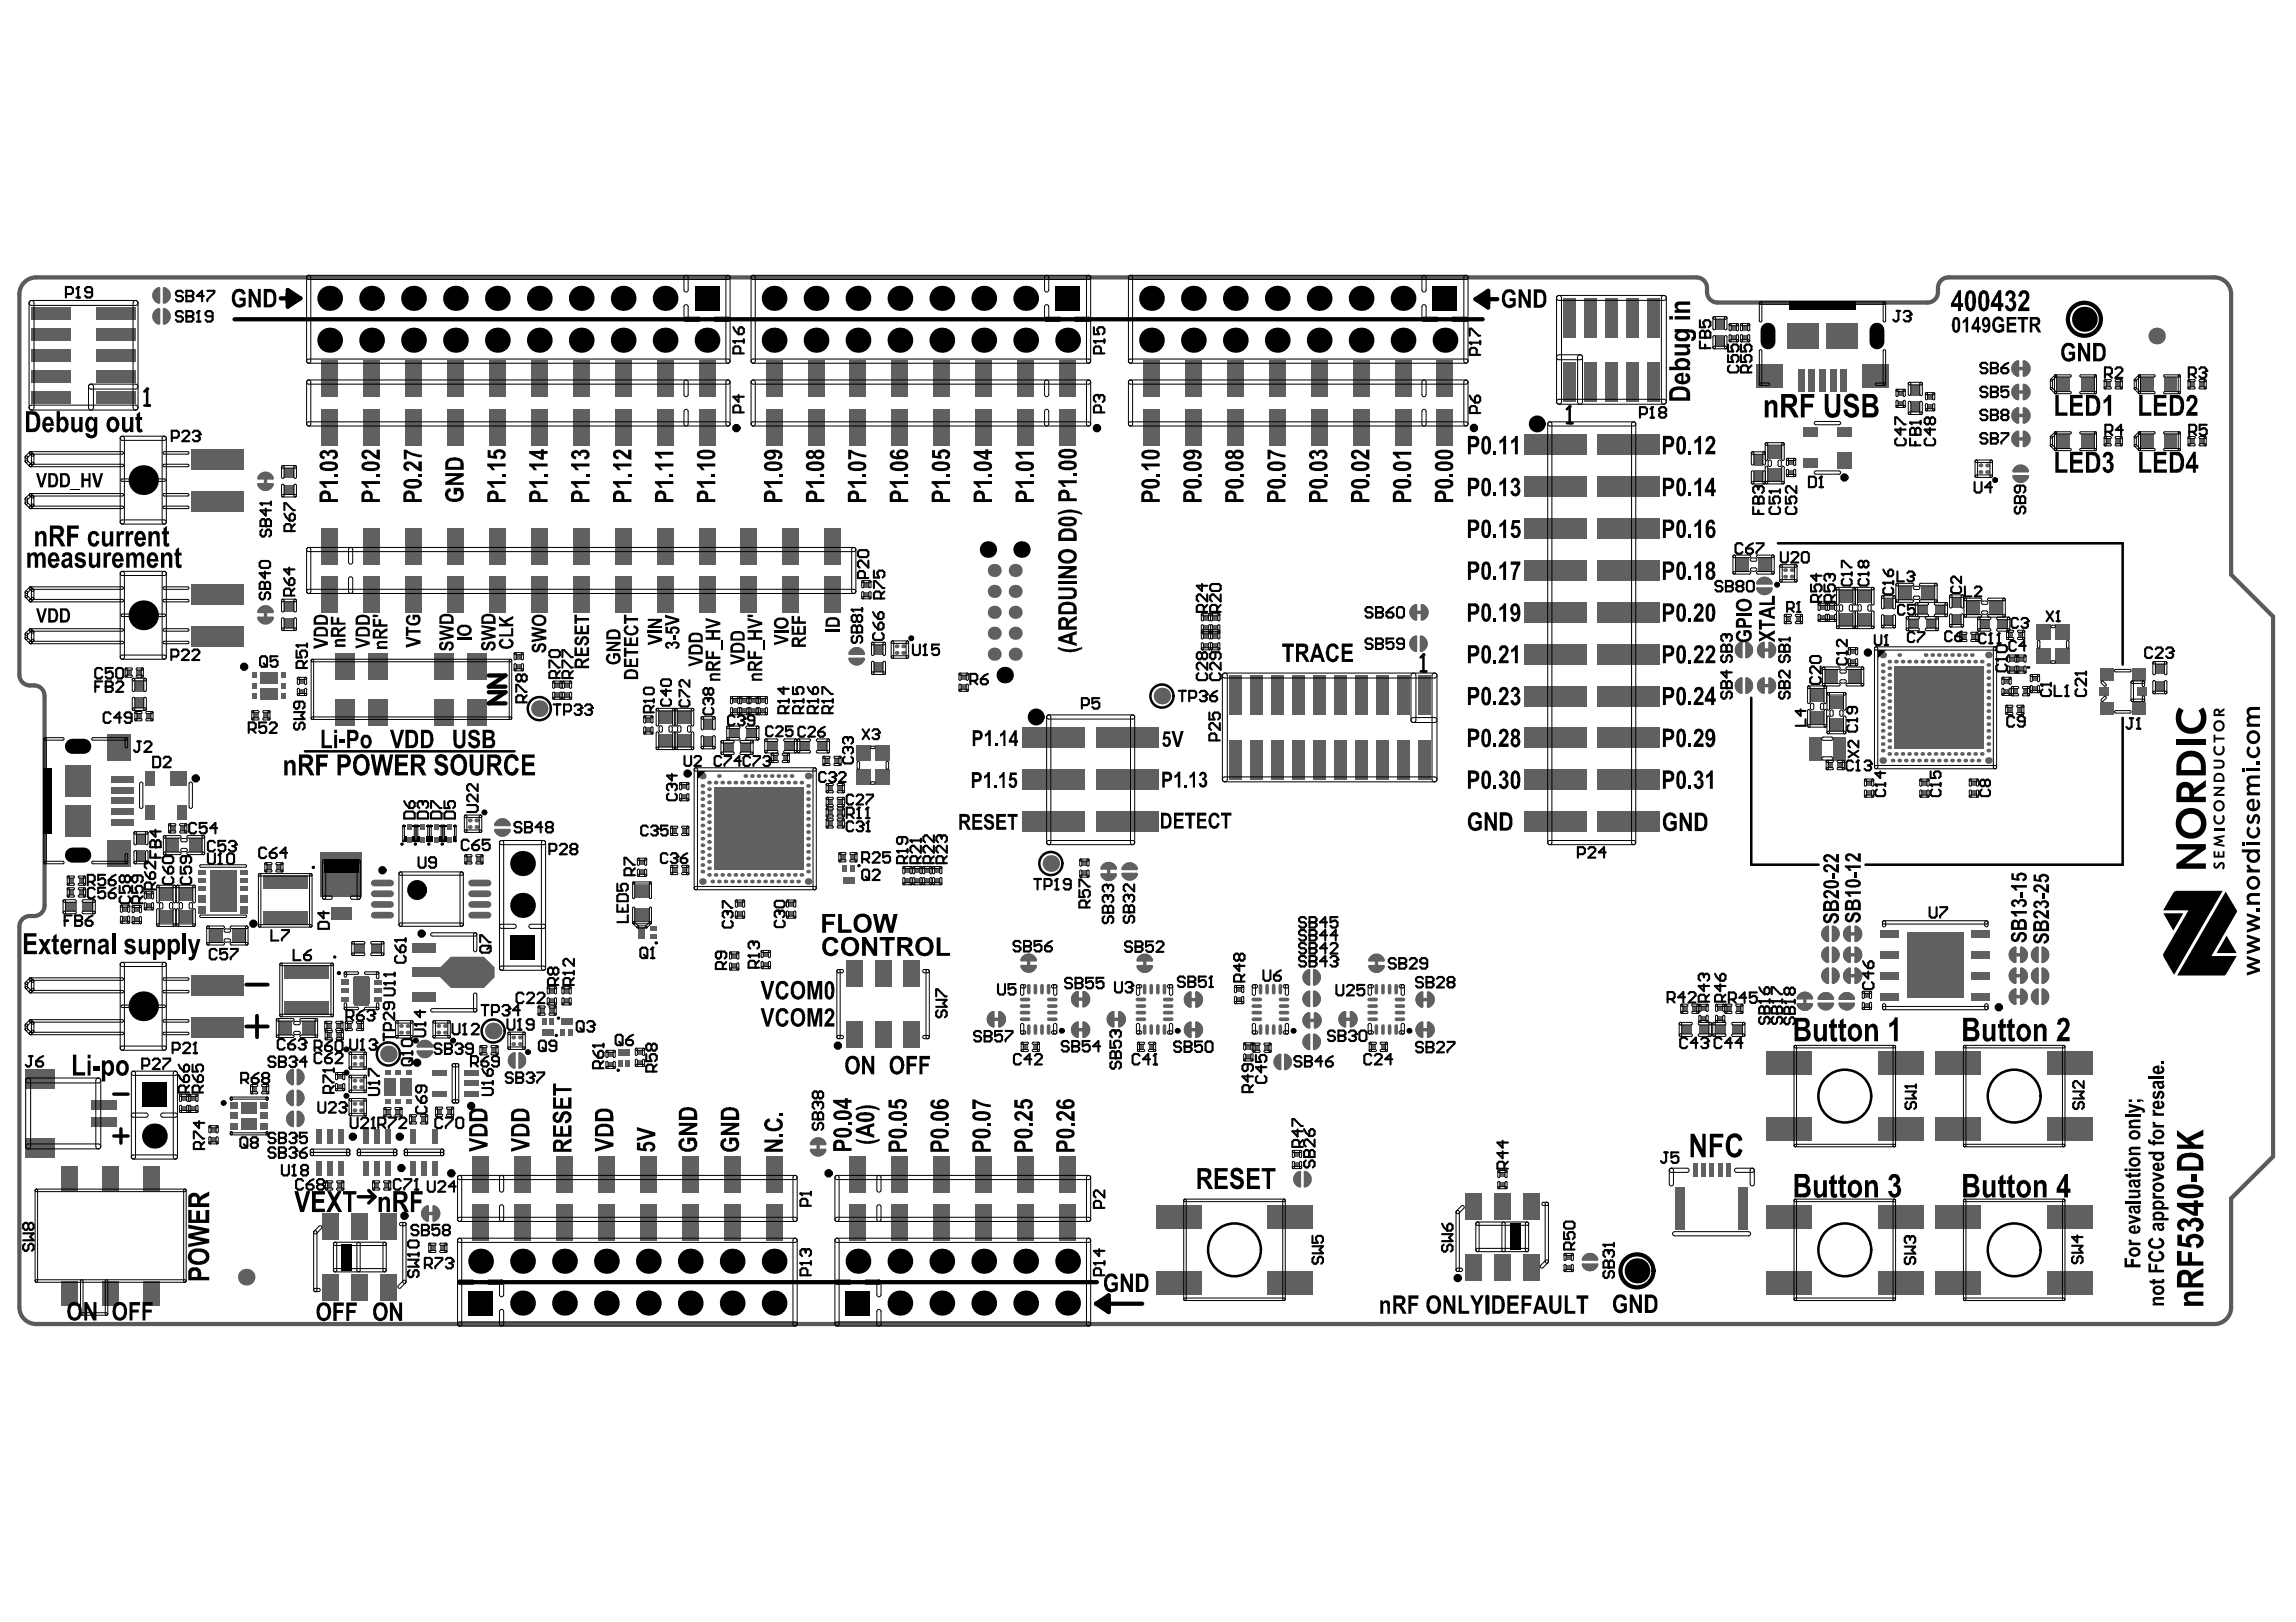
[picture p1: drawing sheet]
<svg xmlns="http://www.w3.org/2000/svg" width="297mm" height="210mm" viewBox="0 0 297 210" stroke-linecap="round" stroke-linejoin="round" font-family="sans-serif">
<path d="M3.1 36.5l.5-.3 .5-.2 .6-.1h214.8a1.48 1.48 0 0 1 1.3 1.9 1.35 1.35 0 0 0 1.4 1.3h27.2a1.48 1.48 0 0 0 1.3-1.8 1.35 1.35 0 0 1 1.4-1.4h34.4a2.17 2.17 0 0 1 2.1 2.2v36.3l5.5 5.4v69.9l-5.5 5.4v14.1a2.17 2.17 0 0 1-2.1 2.1h-281.8a2.17 2.17 0 0 1-2.2-2.1v-49.3a1.48 1.48 0 0 1 1.9-1.4 1.36 1.36 0 0 0 1.4-1.3v-27.1a1.48 1.48 0 0 0-1.9-1.4 1.36 1.36 0 0 1-1.4-1.4v-49.2l.1-.6 .2-.5z" fill="none" stroke="#5a5a5a" stroke-width=".55"/>
<g fill="#606060">
<path d="M168.8 131.3a.7 .7 0 0 1 .7-.3v2l-.1 .1a1.11 1.11 0 0 1-.6-1.8z"/>
<path d="M170 131.1l.1-.1a1.07 1.07 0 0 1 .9 1.1 1.07 1.07 0 0 1-1 1z"/>
<path d="M260.5 50a.7 .7 0 0 1 .7-.3v2l-.1 .1a1.11 1.11 0 0 1-.6-1.8z"/>
<path d="M261.7 49.8l.1-.1a1.07 1.07 0 0 1 .9 1 1.07 1.07 0 0 1-1 1.1z"/>
<path d="M204.7 163.6l1.9-.1 .2 .1a1.07 1.07 0 0 1-1.1 .9 1.07 1.07 0 0 1-1-.9z"/>
<path d="M204.8 162.6a1.05 1.05 0 0 1 1.1-.4 1.05 1.05 0 0 1 .8 .9l-1.9 .1-.2-.2z"/>
<path d="M56.9 125.2l1.4-1.4h4.3l1.4 1.4v1.3l-1.4 1.4h-4.3l-1.4-1.4z"/>
<path d="M232.5 129.9l1.9-.1 .2 .2a1.07 1.07 0 0 1-1.1 .8 1.07 1.07 0 0 1-1-.9z"/>
<path d="M232.6 128.8a1.05 1.05 0 0 1 1.1-.4 1.05 1.05 0 0 1 .8 .9l-1.9 .1-.2-.2z"/>
<path d="M235.3 128.9a1.05 1.05 0 0 1 1.1-.5 1.05 1.05 0 0 1 .8 .9l-1.9 .1-.2-.2z"/>
<path d="M235.2 129.8l1.9-.1 .2 .2a1.07 1.07 0 0 1-1.1 .9 1.07 1.07 0 0 1-1-1z"/>
<path d="M224.7 83.4a.71 .71 0 0 1 .7-.3l.1 1.9-.2 .2a1.11 1.11 0 0 1-.6-1.8z"/>
<path d="M225.8 83.2l.1-.2a1.07 1.07 0 0 1 .9 1.1 1.07 1.07 0 0 1-1 1z"/>
<path d="M228.8 83.2l.1-.2a1.07 1.07 0 0 1 .9 1.1 1.07 1.07 0 0 1-1 1z"/>
<path d="M227.6 83.4a.71 .71 0 0 1 .7-.3v1.9l-.1 .2a1.11 1.11 0 0 1-.6-1.8z"/>
<path d="M168.7 151.7l.1-.2a1.07 1.07 0 0 1 .9 1.1 1.07 1.07 0 0 1-1 1z"/>
<path d="M167.6 151.9a.71 .71 0 0 1 .7-.3v1.9l-.1 .2a1.11 1.11 0 0 1-.6-1.8z"/>
<path d="M174.6 131l.2-.2a1.07 1.07 0 0 1 .8 1.1 1.07 1.07 0 0 1-.9 1z"/>
<path d="M173.4 131.2a.71 .71 0 0 1 .7-.3l.1 1.9-.2 .2a1.11 1.11 0 0 1-.6-1.8z"/>
<path d="M183.4 132.6a.71 .71 0 0 1 .7-.4l.1 2-.2 .1a1.11 1.11 0 0 1-.6-1.7z"/>
<path d="M184.6 132.3l.2-.1a1.07 1.07 0 0 1 .8 1.1 1.07 1.07 0 0 1-.9 1z"/>
<path d="M20 40.2a.71 .71 0 0 1 .7-.3v2l-.1 .1a1.11 1.11 0 0 1-.6-1.8z"/>
<path d="M21.1 40l.1-.1a1.07 1.07 0 0 1 .9 1.1 1.07 1.07 0 0 1-1 1z"/>
<path d="M183.4 128.7a.71 .71 0 0 1 .7-.4l.1 2-.2 .1a1.11 1.11 0 0 1-.6-1.7z"/>
<path d="M184.6 128.4l.2-.1a1.07 1.07 0 0 1 .8 1.1 1.07 1.07 0 0 1-.9 1z"/>
<path d="M177 124.9h2l.2 .1a1.07 1.07 0 0 1-1.1 .9 1.07 1.07 0 0 1-1.1-1z"/>
<path d="M177.2 123.9a1.05 1.05 0 0 1 1.1-.5 1.05 1.05 0 0 1 .8 1h-1.9l-.2-.1z"/>
<path d="M153.4 132.6a.71 .71 0 0 1 .7-.4l.1 2-.2 .1a1.11 1.11 0 0 1-.6-1.7z"/>
<path d="M154.6 132.3l.2-.1a1.07 1.07 0 0 1 .8 1.1 1.07 1.07 0 0 1-.9 1z"/>
<path d="M109.8 85.2l2-.1 .1 .2a1.07 1.07 0 0 1-1.1 .8 1.07 1.07 0 0 1-1-.9z"/>
<path d="M109.9 84.2a1.05 1.05 0 0 1 1.2-.4 1.05 1.05 0 0 1 .8 .9l-2 .1-.1-.2z"/>
<path d="M227.4 75.1a1.05 1.05 0 0 1 1.1-.4 1.05 1.05 0 0 1 .8 .9l-1.9 .1-.2-.2z"/>
<path d="M227.2 76.1l2-.1 .2 .2a1.07 1.07 0 0 1-1.1 .8 1.07 1.07 0 0 1-1.1-.9z"/>
<path d="M183.8 78.3l.2-.1a1.07 1.07 0 0 1 .8 1.1 1.07 1.07 0 0 1-.9 1z"/>
<path d="M182.6 78.5a.71 .71 0 0 1 .7-.3l.1 2-.2 .1a1.11 1.11 0 0 1-.6-1.8z"/>
<path d="M182.6 82.6a.71 .71 0 0 1 .7-.3v1.9l-.1 .2a1.11 1.11 0 0 1-.6-1.8z"/>
<path d="M183.7 82.4l.1-.2a1.07 1.07 0 0 1 .9 1.1 1.07 1.07 0 0 1-1 1z"/>
<path d="M55.9 156.1l.2-.1a1.07 1.07 0 0 1 .9 1.1 1.07 1.07 0 0 1-1 1z"/>
<path d="M54.7 156.3a.71 .71 0 0 1 .7-.3l.1 2-.2 .1a1.11 1.11 0 0 1-.6-1.8z"/>
<path d="M127.9 131.2a.71 .71 0 0 1 .7-.3l.1 1.9-.2 .2a1.11 1.11 0 0 1-.6-1.8z"/>
<path d="M129.1 131l.2-.2a1.07 1.07 0 0 1 .8 1.1 1.07 1.07 0 0 1-.9 1z"/>
<path d="M132.2 123.9a1.05 1.05 0 0 1 1.1-.5 1.05 1.05 0 0 1 .8 1h-1.9l-.2-.1z"/>
<path d="M132 124.9h2l.2 .1a1.07 1.07 0 0 1-1.1 .9 1.07 1.07 0 0 1-1.1-1z"/>
<path d="M140 128.4l.2-.2a1.07 1.07 0 0 1 .8 1.1 1.07 1.07 0 0 1-.9 1z"/>
<path d="M138.8 128.6a.71 .71 0 0 1 .7-.3l.1 1.9-.2 .2a1.11 1.11 0 0 1-.6-1.8z"/>
<path d="M140 132.3l.2-.1a1.07 1.07 0 0 1 .8 1.1 1.07 1.07 0 0 1-.9 1z"/>
<path d="M138.8 132.6a.71 .71 0 0 1 .7-.4l.1 2-.2 .1a1.11 1.11 0 0 1-.6-1.7z"/>
<path d="M147.2 123.9a1.05 1.05 0 0 1 1.1-.5 1.05 1.05 0 0 1 .8 1h-1.9l-.2-.1z"/>
<path d="M147.1 124.9h1.9l.2 .1a1.07 1.07 0 0 1-1.1 .9 1.07 1.07 0 0 1-1-1z"/>
<path d="M154.6 128.4l.2-.1a1.07 1.07 0 0 1 .8 1.1 1.07 1.07 0 0 1-.9 1z"/>
<path d="M153.4 128.7a.71 .71 0 0 1 .7-.4l.1 2-.2 .1a1.11 1.11 0 0 1-.6-1.7z"/>
<path d="M64 107.3h1.9l.2 .1a1.07 1.07 0 0 1-1.1 .9 1.07 1.07 0 0 1-1-1z"/>
<path d="M64.1 106.4a1.05 1.05 0 0 1 1.1-.5 1.05 1.05 0 0 1 .8 1h-1.9l-.2-.1z"/>
<path d="M20 37.5a.71 .71 0 0 1 .7-.3v2l-.1 .1a1.11 1.11 0 0 1-.6-1.8z"/>
<path d="M21.1 37.3l.1-.1a1.07 1.07 0 0 1 .9 1 1.07 1.07 0 0 1-1 1.1z"/>
<path d="M165 136.7a.71 .71 0 0 1 .7-.3l.1 1.9-.2 .2a1.11 1.11 0 0 1-.6-1.8z"/>
<path d="M166.1 136.5l.2-.2a1.07 1.07 0 0 1 .8 1.1 1.07 1.07 0 0 1-.9 1.1z"/>
<path d="M169.9 125.6l.1-.2a1.07 1.07 0 0 1 .9 1.1 1.07 1.07 0 0 1-1 1z"/>
<path d="M168.8 125.8a.71 .71 0 0 1 .7-.3v1.9l-.1 .2a1.11 1.11 0 0 1-.6-1.8z"/>
<path d="M169.9 128.3l.1-.1a1.07 1.07 0 0 1 .9 1.1 1.07 1.07 0 0 1-1 1z"/>
<path d="M168.8 128.6a.71 .71 0 0 1 .7-.4v2l-.1 .1a1.11 1.11 0 0 1-.6-1.7z"/>
<path d="M169.9 133.9l.1-.2a1.07 1.07 0 0 1 .9 1.1 1.07 1.07 0 0 1-1 1.1z"/>
<path d="M168.8 134.1a.71 .71 0 0 1 .7-.3v1.9l-.1 .2a1.11 1.11 0 0 1-.6-1.8z"/>
<path d="M33.4 61.5a1.05 1.05 0 0 1 1.2-.4 1.05 1.05 0 0 1 .8 .9l-2 .1-.1-.2z"/>
<path d="M33.3 62.6l2-.1 .1 .2a1.07 1.07 0 0 1-1.1 .8 1.07 1.07 0 0 1-1-.9z"/>
<path d="M33.4 78.8a1.05 1.05 0 0 1 1.2-.4 1.05 1.05 0 0 1 .8 .9l-2 .1-.1-.2z"/>
<path d="M33.3 79.9l2-.1 .1 .2a1.07 1.07 0 0 1-1.1 .8 1.07 1.07 0 0 1-1-.9z"/>
<path d="M53.9 136l2-.1 .1 .2a1.07 1.07 0 0 1-1.1 .8 1.07 1.07 0 0 1-1-.9z"/>
<path d="M54.1 135a1.05 1.05 0 0 1 1.1-.4 1.05 1.05 0 0 1 .8 .9l-2 .1-.1-.2z"/>
<path d="M104.8 148.7l2-.1 .1 .2a1.07 1.07 0 0 1-1.1 .9 1.07 1.07 0 0 1-1-1z"/>
<path d="M104.9 147.7a1.05 1.05 0 0 1 1.2-.5 1.05 1.05 0 0 1 .8 .9l-2 .1-.1-.2z"/>
<path d="M66 136.5a.7 .7 0 0 1 .7-.3v2l-.1 .1a1.11 1.11 0 0 1-.6-1.8z"/>
<path d="M67 136.3l.2-.1a1.07 1.07 0 0 1 .9 1 1.07 1.07 0 0 1-1 1.1z"/>
<path d="M37.3 144.1a.71 .71 0 0 1 .7-.3v1.9l-.1 .2a1.11 1.11 0 0 1-.6-1.8z"/>
<path d="M38.4 143.9l.1-.2a1.07 1.07 0 0 1 .9 1.1 1.07 1.07 0 0 1-1 1z"/>
<path d="M37.3 141.4a.71 .71 0 0 1 .7-.3v1.9l-.1 .2a1.11 1.11 0 0 1-.6-1.8z"/>
<path d="M38.4 141.2l.1-.2a1.07 1.07 0 0 1 .9 1.1 1.07 1.07 0 0 1-1 1z"/>
<path d="M37.3 138.7a.71 .71 0 0 1 .7-.4v2l-.1 .2a1.11 1.11 0 0 1-.6-1.8z"/>
<path d="M38.4 138.5l.1-.2a1.07 1.07 0 0 1 .9 1.1 1.07 1.07 0 0 1-1 1z"/>
<path d="M142.5 112a1.05 1.05 0 0 1 1.2-.4 1.05 1.05 0 0 1 .8 .9l-2 .1-.1-.2z"/>
<path d="M142.4 113.1l2-.1 .1 .2a1.07 1.07 0 0 1-1.1 .8 1.07 1.07 0 0 1-1-.9z"/>
<path d="M145.2 112.1a1.05 1.05 0 0 1 1.2-.5 1.05 1.05 0 0 1 .8 .9l-2 .1-.1-.1z"/>
<path d="M145.1 113l2-.1 .1 .2a1.07 1.07 0 0 1-1.1 .9 1.07 1.07 0 0 1-1-1z"/>
<path d="M264.1 122.6l.2-.1a1.07 1.07 0 0 1 .8 1.1 1.07 1.07 0 0 1-.9 1z"/>
<path d="M263 122.9a.71 .71 0 0 1 .7-.4l.1 2-.2 .1a1.11 1.11 0 0 1-.6-1.7z"/>
<path d="M264.1 125.3l.2-.1a1.07 1.07 0 0 1 .8 1.1 1.07 1.07 0 0 1-.9 1z"/>
<path d="M263 125.6a.71 .71 0 0 1 .7-.4l.1 2-.2 .1a1.11 1.11 0 0 1-.6-1.7z"/>
<path d="M264.1 128.1l.2-.2a1.07 1.07 0 0 1 .8 1.1 1.07 1.07 0 0 1-.9 1z"/>
<path d="M263 128.3a.71 .71 0 0 1 .7-.4l.1 2-.2 .2a1.11 1.11 0 0 1-.6-1.8z"/>
<path d="M235.9 120.1a.71 .71 0 0 1 .7-.3v2l-.1 .1a1.11 1.11 0 0 1-.6-1.8z"/>
<path d="M237 119.9l.1-.1a1.07 1.07 0 0 1 .9 1.1 1.07 1.07 0 0 1-1 1z"/>
<path d="M235.9 122.9a.71 .71 0 0 1 .7-.4v2l-.1 .1a1.11 1.11 0 0 1-.6-1.7z"/>
<path d="M237 122.6l.1-.1a1.07 1.07 0 0 1 .9 1.1 1.07 1.07 0 0 1-1 1z"/>
<path d="M235.9 125.6a.71 .71 0 0 1 .7-.4v2l-.1 .1a1.11 1.11 0 0 1-.6-1.7z"/>
<path d="M237 125.3l.1-.1a1.07 1.07 0 0 1 .9 1.1 1.07 1.07 0 0 1-1 1z"/>
<path d="M238 128.9a1.05 1.05 0 0 1 1.2-.5 1.05 1.05 0 0 1 .8 .9l-2 .1-.2-.2z"/>
<path d="M237.9 129.8l1.9-.1 .2 .2a1.07 1.07 0 0 1-1.1 .9 1.07 1.07 0 0 1-1-1z"/>
<path d="M261.3 122.6l.2-.1a1.07 1.07 0 0 1 .8 1.1 1.07 1.07 0 0 1-.9 1z"/>
<path d="M260.1 122.9a.71 .71 0 0 1 .7-.4l.1 2-.2 .1a1.11 1.11 0 0 1-.6-1.7z"/>
<path d="M261.3 125.3l.2-.1a1.07 1.07 0 0 1 .8 1.1 1.07 1.07 0 0 1-.9 1z"/>
<path d="M260.1 125.6a.71 .71 0 0 1 .7-.4l.1 2-.2 .1a1.11 1.11 0 0 1-.6-1.7z"/>
<path d="M261.3 128.1l.2-.2a1.07 1.07 0 0 1 .8 1.1 1.07 1.07 0 0 1-.9 1z"/>
<path d="M260.1 128.3a.71 .71 0 0 1 .7-.4l.1 2-.2 .2a1.11 1.11 0 0 1-.6-1.8z"/>
<path d="M238.7 120.1a.71 .71 0 0 1 .7-.3l.1 2-.2 .1a1.11 1.11 0 0 1-.6-1.8z"/>
<path d="M239.9 119.9l.2-.1a1.07 1.07 0 0 1 .8 1.1 1.07 1.07 0 0 1-.9 1z"/>
<path d="M238.7 122.9a.71 .71 0 0 1 .7-.4l.1 2-.2 .1a1.11 1.11 0 0 1-.6-1.7z"/>
<path d="M239.9 122.6l.2-.1a1.07 1.07 0 0 1 .8 1.1 1.07 1.07 0 0 1-.9 1z"/>
<path d="M238.7 125.6a.71 .71 0 0 1 .7-.4l.1 2-.2 .1a1.11 1.11 0 0 1-.6-1.7z"/>
<path d="M239.9 125.3l.2-.1a1.07 1.07 0 0 1 .8 1.1 1.07 1.07 0 0 1-.9 1z"/>
<path d="M260.4 61.5h1.9l.2 .1a1.07 1.07 0 0 1-1.1 .9 1.07 1.07 0 0 1-1-1z"/>
<path d="M260.5 60.6a1.05 1.05 0 0 1 1.2-.5 1.05 1.05 0 0 1 .7 1h-1.9l-.2-.1z"/>
<path d="M260.5 53.1a.7 .7 0 0 1 .7-.4v2l-.1 .1a1.11 1.11 0 0 1-.6-1.7z"/>
<path d="M261.7 52.8l.1-.1a1.07 1.07 0 0 1 .9 1.1 1.07 1.07 0 0 1-1 1z"/>
<path d="M260.5 56.1a.7 .7 0 0 1 .7-.3v1.9l-.1 .2a1.11 1.11 0 0 1-.6-1.8z"/>
<path d="M261.7 55.9l.1-.2a1.07 1.07 0 0 1 .9 1.1 1.07 1.07 0 0 1-1 1z"/>
<path d="M260.5 47a.7 .7 0 0 1 .7-.3v1.9l-.1 .2a1.11 1.11 0 0 1-.6-1.8z"/>
<path d="M261.7 46.8l.1-.2a1.07 1.07 0 0 1 .9 1.1 1.07 1.07 0 0 1-1 1z"/>
<path d="M224.7 88a.71 .71 0 0 1 .7-.3l.1 1.9-.2 .2a1.11 1.11 0 0 1-.6-1.8z"/>
<path d="M225.8 87.8l.1-.2a1.07 1.07 0 0 1 .9 1.1 1.07 1.07 0 0 1-1 1.1z"/>
<path d="M228.8 87.8l.1-.2a1.07 1.07 0 0 1 .9 1.1 1.07 1.07 0 0 1-1 1.1z"/>
<path d="M227.6 88a.71 .71 0 0 1 .7-.3v1.9l-.1 .2a1.11 1.11 0 0 1-.6-1.8z"/>
<path d="M144.6 131l.2-.2a1.07 1.07 0 0 1 .9 1.1 1.07 1.07 0 0 1-1 1z"/>
<path d="M143.4 131.2a.71 .71 0 0 1 .7-.3l.1 1.9-.2 .2a1.11 1.11 0 0 1-.6-1.8z"/>
</g>
<g fill="none" stroke="#606060" stroke-width=".44">
<path d="M260.7 50.7h1.5M260.7 53.8h1.5M260.7 56.8h1.5M260.7 47.7h1.5M34.3 61.6v1.4M34.3 78.9v1.4M182.9 79.2h1.4M227.8 84.1h1.5M227.8 88.7h1.5M143.4 112.1v1.4M128.2 131.9h1.4M133.1 123.9v1.5"/>
<path d="M139.1 133.3h1.4M139.1 129.3h1.4M143.7 131.9h1.4M148.1 123.9v1.5M153.7 133.3h1.4M153.7 129.4h1.4M169 132h1.5M173.7 131.9h1.4M178.1 123.9v1.5M183.7 133.3h1.4M183.7 129.4h1.4M233.5 128.9v1.4"/>
<path d="M239 123.6h1.4M239 126.3h1.4M239 120.8h1.4M260.4 123.6h1.4M260.4 126.3h1.4M260.4 129h1.4M55 157h1.4M105.8 147.7v1.4"/>
</g>
<g fill="#606060">
<path d="M45.7 126.5h2.1v3.4h-2.1z" fill-rule="evenodd"/>
<path d="M56.5 125.2h.8v1.3h-.8z" fill-rule="evenodd"/>
</g>
<g fill="none" stroke="#606060" stroke-width=".33">
<path d="M20.6 37.3a.95 .95 0 0 0-.7 .9 .95 .95 0 0 0 .7 .9M21.2 37.3a.95 .95 0 0 1 .7 .9 .95 .95 0 0 1-.7 .9M20.6 40a.95 .95 0 0 0-.7 .9 .95 .95 0 0 0 .7 1M21.2 40a.95 .95 0 0 1 .7 .9 .95 .95 0 0 1-.7 1M261.1 49.8a.95 .95 0 0 0-.7 .9 .95 .95 0 0 0 .7 .9M261.1 52.8a.95 .95 0 0 0-.7 1 .95 .95 0 0 0 .7 .9M261.1 55.9a.95 .95 0 0 0-.7 .9 .95 .95 0 0 0 .7 .9M261.1 46.8a.95 .95 0 0 0-.7 .9 .95 .95 0 0 0 .7 .9M261.8 49.8a.95 .95 0 0 1 .7 .9 .95 .95 0 0 1-.7 .9M261.8 52.8a.95 .95 0 0 1 .7 1 .95 .95 0 0 1-.7 .9M261.8 55.9a.95 .95 0 0 1 .7 .9 .95 .95 0 0 1-.7 .9M261.8 46.8a.95 .95 0 0 1 .7 .9 .95 .95 0 0 1-.7 .9"/>
<path d="M33.4 61.9a.95 .95 0 0 1 .9-.7 .95 .95 0 0 1 1 .7M33.4 62.7a.95 .95 0 0 0 .9 .7 .95 .95 0 0 0 1-.7M33.4 79.2a.95 .95 0 0 1 .9-.7 .95 .95 0 0 1 1 .7M33.4 80a.95 .95 0 0 0 .9 .7 .95 .95 0 0 0 1-.7M183.2 78.3a.95 .95 0 0 0-.7 .9 .95 .95 0 0 0 .7 1M184 78.3a.95 .95 0 0 1 .7 .9 .95 .95 0 0 1-.7 1M227.4 75.5a.95 .95 0 0 1 .9-.7 .95 .95 0 0 1 .9 .7M227.4 76.2a.95 .95 0 0 0 .9 .7 .95 .95 0 0 0 .9-.7M260.5 61a.95 .95 0 0 1 .9-.7 .95 .95 0 0 1 .9 .7M260.5 61.6a.95 .95 0 0 0 .9 .7 .95 .95 0 0 0 .9-.7M109.9 84.6a.95 .95 0 0 1 .9-.7 .95 .95 0 0 1 1 .7M109.9 85.3a.95 .95 0 0 0 .9 .7 .95 .95 0 0 0 1-.7"/>
<path d="M183.2 82.4a.95 .95 0 0 0-.7 .9 .95 .95 0 0 0 .7 .9M183.8 82.4a.95 .95 0 0 1 .8 .9 .95 .95 0 0 1-.8 .9M225.3 83.2a.95 .95 0 0 0-.7 .9 .95 .95 0 0 0 .7 .9M225.3 87.8a.95 .95 0 0 0-.7 .9 .95 .95 0 0 0 .7 .9M225.9 83.2a.95 .95 0 0 1 .8 .9 .95 .95 0 0 1-.8 .9M225.9 87.8a.95 .95 0 0 1 .8 .9 .95 .95 0 0 1-.8 .9M228.2 83.2a.95 .95 0 0 0-.7 .9 .95 .95 0 0 0 .7 .9M228.2 87.8a.95 .95 0 0 0-.7 .9 .95 .95 0 0 0 .7 .9M228.9 83.2a.95 .95 0 0 1 .7 .9 .95 .95 0 0 1-.7 .9M228.9 87.8a.95 .95 0 0 1 .7 .9 .95 .95 0 0 1-.7 .9M64.1 106.8a.95 .95 0 0 1 .9-.8 .95 .95 0 0 1 .9 .8M64.1 107.4a.95 .95 0 0 0 .9 .7 .95 .95 0 0 0 .9-.7"/>
<path d="M142.5 112.4a.95 .95 0 0 1 .9-.7 .95 .95 0 0 1 1 .7M142.5 113.2a.95 .95 0 0 0 .9 .7 .95 .95 0 0 0 1-.7M145.2 113.1a.95 .95 0 0 0 .9 .7 .95 .95 0 0 0 1-.7M145.2 112.5a.95 .95 0 0 1 .9-.8 .95 .95 0 0 1 1 .8M236.5 119.9a.95 .95 0 0 0-.7 .9 .95 .95 0 0 0 .7 1M237.1 119.9a.95 .95 0 0 1 .7 .9 .95 .95 0 0 1-.7 1M239.3 119.9a.95 .95 0 0 0-.7 .9 .95 .95 0 0 0 .7 1M240.1 119.9a.95 .95 0 0 1 .7 .9 .95 .95 0 0 1-.7 1M37.9 138.5a.95 .95 0 0 0-.7 .9 .95 .95 0 0 0 .7 .9M38.5 138.5a.95 .95 0 0 1 .7 .9 .95 .95 0 0 1-.7 .9M54 135.4a.95 .95 0 0 1 1-.7 .95 .95 0 0 1 .9 .7M54 136.1a.95 .95 0 0 0 1 .7 .95 .95 0 0 0 .9-.7"/>
<path d="M66.6 136.3a.95 .95 0 0 0-.8 .9 .95 .95 0 0 0 .8 .9M67.2 136.3a.95 .95 0 0 1 .7 .9 .95 .95 0 0 1-.7 .9M128.5 131a.95 .95 0 0 0-.7 .9 .95 .95 0 0 0 .7 .9M129.3 131a.95 .95 0 0 1 .7 .9 .95 .95 0 0 1-.7 .9M132.2 124.3a.95 .95 0 0 1 .9-.8 .95 .95 0 0 1 .9 .8M132.2 125a.95 .95 0 0 0 .9 .7 .95 .95 0 0 0 .9-.7M139.4 128.4a.95 .95 0 0 0-.7 .9 .95 .95 0 0 0 .7 .9M139.4 132.3a.95 .95 0 0 0-.7 1 .95 .95 0 0 0 .7 .9M140.2 128.4a.95 .95 0 0 1 .7 .9 .95 .95 0 0 1-.7 .9M140.2 132.3a.95 .95 0 0 1 .7 1 .95 .95 0 0 1-.7 .9M144 131a.95 .95 0 0 0-.7 .9 .95 .95 0 0 0 .7 .9M144.8 131a.95 .95 0 0 1 .7 .9 .95 .95 0 0 1-.7 .9"/>
<path d="M147.2 124.3a.95 .95 0 0 1 .9-.7 .95 .95 0 0 1 .9 .7M147.2 125a.95 .95 0 0 0 .9 .8 .95 .95 0 0 0 .9-.8M154 132.3a.95 .95 0 0 0-.7 1 .95 .95 0 0 0 .7 .9M154 128.4a.95 .95 0 0 0-.7 1 .95 .95 0 0 0 .7 .9M154.8 132.3a.95 .95 0 0 1 .7 1 .95 .95 0 0 1-.7 .9M154.8 128.4a.95 .95 0 0 1 .7 1 .95 .95 0 0 1-.7 .9M165.6 136.5a.95 .95 0 0 0-.7 .9 .95 .95 0 0 0 .7 .9M166.3 136.5a.95 .95 0 0 1 .7 .9 .95 .95 0 0 1-.7 .9M169.4 131.1a.95 .95 0 0 0-.7 .9 .95 .95 0 0 0 .7 1M169.4 128.3a.95 .95 0 0 0-.7 1 .95 .95 0 0 0 .7 .9M169.4 125.6a.95 .95 0 0 0-.7 .9 .95 .95 0 0 0 .7 .9M169.4 133.9a.95 .95 0 0 0-.7 .9 .95 .95 0 0 0 .7 .9"/>
<path d="M170 133.9a.95 .95 0 0 1 .7 .9 .95 .95 0 0 1-.7 .9M170 125.6a.95 .95 0 0 1 .7 .9 .95 .95 0 0 1-.7 .9M170 128.3a.95 .95 0 0 1 .7 1 .95 .95 0 0 1-.7 .9M170.1 131.1a.95 .95 0 0 1 .7 .9 .95 .95 0 0 1-.7 1M174 131a.95 .95 0 0 0-.7 .9 .95 .95 0 0 0 .7 .9M174.8 131a.95 .95 0 0 1 .7 .9 .95 .95 0 0 1-.7 .9M177.2 125a.95 .95 0 0 0 .9 .8 .95 .95 0 0 0 .9-.8M177.2 124.3a.95 .95 0 0 1 .9-.7 .95 .95 0 0 1 .9 .7M183.3 133.3a.95 .95 0 0 0 .7 .9M183.3 133.2v.1M184 132.3a.95 .95 0 0 0-.7 .9M184 128.4a.95 .95 0 0 0-.7 1 .95 .95 0 0 0 .7 .9"/>
<path d="M184.8 132.3a.95 .95 0 0 1 .7 1 .95 .95 0 0 1-.7 .9M184.8 128.4a.95 .95 0 0 1 .7 1 .95 .95 0 0 1-.7 .9M232.6 130a.95 .95 0 0 0 .9 .7 .95 .95 0 0 0 .9-.7M232.6 129.2a.95 .95 0 0 1 .9-.7 .95 .95 0 0 1 .9 .7M235.3 129.9a.95 .95 0 0 0 .9 .7 .95 .95 0 0 0 .9-.7M235.3 129.2a.95 .95 0 0 1 .9-.7 .95 .95 0 0 1 .9 .7M236.5 125.3a.95 .95 0 0 0-.7 1 .95 .95 0 0 0 .7 .9M236.5 122.6a.95 .95 0 0 0-.7 1 .95 .95 0 0 0 .7 .9M237.1 122.6a.95 .95 0 0 1 .7 1 .95 .95 0 0 1-.7 .9M237.1 125.3a.95 .95 0 0 1 .7 1 .95 .95 0 0 1-.7 .9M238 129.9a.95 .95 0 0 0 .9 .7 .95 .95 0 0 0 .9-.7M238 129.2a.95 .95 0 0 1 .9-.7 .95 .95 0 0 1 .9 .7"/>
<path d="M239.3 122.6a.95 .95 0 0 0-.7 1 .95 .95 0 0 0 .7 .9M239.3 125.3a.95 .95 0 0 0-.7 1 .95 .95 0 0 0 .7 .9M240.1 122.6a.95 .95 0 0 1 .7 1 .95 .95 0 0 1-.7 .9M240.1 125.3a.95 .95 0 0 1 .7 1 .95 .95 0 0 1-.7 .9M260.7 122.6a.95 .95 0 0 0-.7 1 .95 .95 0 0 0 .7 .9M260.7 125.3a.95 .95 0 0 0-.7 1 .95 .95 0 0 0 .7 .9M260.7 128.1a.95 .95 0 0 0-.7 .9 .95 .95 0 0 0 .7 .9M261.5 122.6a.95 .95 0 0 1 .7 1 .95 .95 0 0 1-.7 .9M261.5 125.3a.95 .95 0 0 1 .7 1 .95 .95 0 0 1-.7 .9M261.5 128.1a.95 .95 0 0 1 .7 .9 .95 .95 0 0 1-.7 .9M263.6 128.1a.95 .95 0 0 0-.7 .9 .95 .95 0 0 0 .7 .9M263.6 122.6a.95 .95 0 0 0-.7 1 .95 .95 0 0 0 .7 .9"/>
<path d="M263.6 125.3a.95 .95 0 0 0-.7 1 .95 .95 0 0 0 .7 .9M264.3 128.1a.95 .95 0 0 1 .7 .9 .95 .95 0 0 1-.7 .9M264.3 125.3a.95 .95 0 0 1 .7 1 .95 .95 0 0 1-.7 .9M264.3 122.6a.95 .95 0 0 1 .7 1 .95 .95 0 0 1-.7 .9M37.9 141.2a.95 .95 0 0 0-.7 .9 .95 .95 0 0 0 .7 .9M37.9 143.9a.95 .95 0 0 0-.7 .9 .95 .95 0 0 0 .7 .9M38.5 141.2a.95 .95 0 0 1 .7 .9 .95 .95 0 0 1-.7 .9M38.5 143.9a.95 .95 0 0 1 .7 .9 .95 .95 0 0 1-.7 .9M55.3 156.1a.95 .95 0 0 0-.7 .9 .95 .95 0 0 0 .7 1M56.1 156.1a.95 .95 0 0 1 .7 .9 .95 .95 0 0 1-.7 1M104.9 148.8a.95 .95 0 0 0 .9 .7 .95 .95 0 0 0 1-.7M104.9 148a.95 .95 0 0 1 .9-.7 .95 .95 0 0 1 1 .7"/>
<path d="M168.2 151.7a.95 .95 0 0 0-.7 .9 .95 .95 0 0 0 .7 .9M168.8 151.7a.95 .95 0 0 1 .7 .9 .95 .95 0 0 1-.7 .9M204.8 163a.95 .95 0 0 1 .9-.7 .95 .95 0 0 1 .9 .7M204.8 163.7a.95 .95 0 0 0 .9 .7 .95 .95 0 0 0 .9-.7"/>
</g>
<g fill="#000">
<circle cx="42.6" cy="38.6" r="1.61"/>
<circle cx="48.1" cy="38.6" r="1.61"/>
<circle cx="53.5" cy="38.6" r="1.61"/>
<circle cx="58.9" cy="38.6" r="1.61"/>
<circle cx="64.3" cy="38.6" r="1.61"/>
<circle cx="69.8" cy="38.6" r="1.61"/>
<circle cx="75.2" cy="38.6" r="1.61"/>
<circle cx="80.6" cy="38.6" r="1.61"/>
<circle cx="86" cy="38.6" r="1.61"/>
<circle cx="100.1" cy="38.6" r="1.61"/>
<circle cx="105.6" cy="38.6" r="1.61"/>
<circle cx="111" cy="38.6" r="1.61"/>
<circle cx="116.4" cy="38.6" r="1.61"/>
<circle cx="121.8" cy="38.6" r="1.61"/>
<circle cx="127.3" cy="38.6" r="1.61"/>
<circle cx="132.7" cy="38.6" r="1.61"/>
<circle cx="149" cy="38.6" r="1.61"/>
<circle cx="154.4" cy="38.6" r="1.61"/>
<circle cx="159.8" cy="38.6" r="1.61"/>
<circle cx="165.2" cy="38.6" r="1.61"/>
<circle cx="170.7" cy="38.6" r="1.61"/>
<circle cx="176.1" cy="38.6" r="1.61"/>
<circle cx="181.5" cy="38.6" r="1.61"/>
<circle cx="42.6" cy="44" r="1.61"/>
<circle cx="48.1" cy="44" r="1.61"/>
<circle cx="53.5" cy="44" r="1.61"/>
<circle cx="58.9" cy="44" r="1.61"/>
<circle cx="64.3" cy="44" r="1.61"/>
<circle cx="69.8" cy="44" r="1.61"/>
<circle cx="75.2" cy="44" r="1.61"/>
<circle cx="80.6" cy="44" r="1.61"/>
<circle cx="86" cy="44" r="1.61"/>
<circle cx="91.5" cy="44" r="1.61"/>
<circle cx="100.1" cy="44" r="1.61"/>
<circle cx="105.6" cy="44" r="1.61"/>
<circle cx="111" cy="44" r="1.61"/>
<circle cx="116.4" cy="44" r="1.61"/>
<circle cx="121.8" cy="44" r="1.61"/>
<circle cx="127.3" cy="44" r="1.61"/>
<circle cx="132.7" cy="44" r="1.61"/>
<circle cx="138.1" cy="44" r="1.61"/>
<circle cx="149" cy="44" r="1.61"/>
<circle cx="154.4" cy="44" r="1.61"/>
<circle cx="159.8" cy="44" r="1.61"/>
<circle cx="165.2" cy="44" r="1.61"/>
<circle cx="170.7" cy="44" r="1.61"/>
<circle cx="176.1" cy="44" r="1.61"/>
<circle cx="181.5" cy="44" r="1.61"/>
<circle cx="186.9" cy="44" r="1.61"/>
<circle cx="269.7" cy="41.3" r="1.61"/>
<circle cx="18.5" cy="79.6" r="1.92"/>
<circle cx="18.5" cy="62.1" r="1.92"/>
<circle cx="127.8" cy="71.1" r="1.07"/>
<circle cx="132.2" cy="71.1" r="1.07"/>
<circle cx="130" cy="87.4" r="1.07"/>
<circle cx="246.6" cy="95.4" r=".65"/>
<circle cx="246.6" cy="87.8" r=".65"/>
<circle cx="246.6" cy="92.9" r=".65"/>
<circle cx="246.6" cy="90.3" r=".65"/>
<circle cx="249.4" cy="95.4" r=".65"/>
<circle cx="249.4" cy="87.8" r=".65"/>
<circle cx="249.4" cy="92.9" r=".65"/>
<circle cx="249.4" cy="90.3" r=".65"/>
<circle cx="252.3" cy="95.4" r=".65"/>
<circle cx="252.3" cy="87.8" r=".65"/>
<circle cx="252.3" cy="92.9" r=".65"/>
<circle cx="252.3" cy="90.3" r=".65"/>
<circle cx="255.1" cy="95.4" r=".65"/>
<circle cx="255.1" cy="87.8" r=".65"/>
<circle cx="255.1" cy="92.9" r=".65"/>
<circle cx="255.1" cy="90.3" r=".65"/>
<circle cx="67.6" cy="117.2" r="1.61"/>
<circle cx="67.6" cy="111.7" r="1.61"/>
<circle cx="93.9" cy="103.4" r=".65"/>
<circle cx="93.9" cy="111.1" r=".65"/>
<circle cx="93.9" cy="108.5" r=".65"/>
<circle cx="93.9" cy="106" r=".65"/>
<circle cx="96.7" cy="103.4" r=".65"/>
<circle cx="96.7" cy="111.1" r=".65"/>
<circle cx="96.7" cy="108.5" r=".65"/>
<circle cx="96.7" cy="106" r=".65"/>
<circle cx="99.6" cy="103.4" r=".65"/>
<circle cx="99.6" cy="111.1" r=".65"/>
<circle cx="99.6" cy="108.5" r=".65"/>
<circle cx="99.6" cy="106" r=".65"/>
<circle cx="102.4" cy="111.1" r=".65"/>
<circle cx="102.4" cy="103.4" r=".65"/>
<circle cx="102.4" cy="108.5" r=".65"/>
<circle cx="102.4" cy="106" r=".65"/>
<circle cx="18.5" cy="130.2" r="1.92"/>
<circle cx="248.2" cy="128.1" r=".65"/>
<circle cx="248.2" cy="121.7" r=".65"/>
<circle cx="248.2" cy="123.8" r=".65"/>
<circle cx="248.2" cy="126" r=".65"/>
<circle cx="250.4" cy="128.1" r=".65"/>
<circle cx="250.4" cy="121.7" r=".65"/>
<circle cx="250.4" cy="123.8" r=".65"/>
<circle cx="250.4" cy="126" r=".65"/>
<circle cx="252.5" cy="128.1" r=".65"/>
<circle cx="252.5" cy="121.7" r=".65"/>
<circle cx="252.5" cy="123.8" r=".65"/>
<circle cx="252.5" cy="126" r=".65"/>
<circle cx="20" cy="147" r="1.61"/>
<circle cx="62.2" cy="163.2" r="1.61"/>
<circle cx="67.6" cy="163.2" r="1.61"/>
<circle cx="67.6" cy="168.6" r="1.61"/>
<circle cx="73" cy="163.2" r="1.61"/>
<circle cx="73" cy="168.6" r="1.61"/>
<circle cx="78.5" cy="168.6" r="1.61"/>
<circle cx="78.5" cy="163.2" r="1.61"/>
<circle cx="83.9" cy="163.2" r="1.61"/>
<circle cx="83.9" cy="168.6" r="1.61"/>
<circle cx="89.3" cy="168.6" r="1.61"/>
<circle cx="89.3" cy="163.2" r="1.61"/>
<circle cx="94.7" cy="163.2" r="1.61"/>
<circle cx="94.7" cy="168.6" r="1.61"/>
<circle cx="100.1" cy="163.2" r="1.61"/>
<circle cx="100.1" cy="168.6" r="1.61"/>
<circle cx="111" cy="163.2" r="1.61"/>
<circle cx="116.4" cy="168.6" r="1.61"/>
<circle cx="116.4" cy="163.2" r="1.61"/>
<circle cx="121.8" cy="168.6" r="1.61"/>
<circle cx="121.8" cy="163.2" r="1.61"/>
<circle cx="127.3" cy="168.6" r="1.61"/>
<circle cx="127.3" cy="163.2" r="1.61"/>
<circle cx="132.7" cy="168.6" r="1.61"/>
<circle cx="132.7" cy="163.2" r="1.61"/>
<circle cx="138.1" cy="163.2" r="1.61"/>
<circle cx="138.1" cy="168.6" r="1.61"/>
<circle cx="211.8" cy="164.5" r="1.61"/>
</g>
<g fill="#000">
<path d="M89.9 37h3.2v3.2h-3.2z" fill-rule="evenodd"/>
<path d="M136.5 37h3.2v3.2h-3.2z" fill-rule="evenodd"/>
<path d="M185.3 37h3.2v3.2h-3.2z" fill-rule="evenodd"/>
<path d="M18.4 140h3.2v3.2h-3.2z" fill-rule="evenodd"/>
<path d="M66 121h3.2v3.2h-3.2z" fill-rule="evenodd"/>
<path d="M60.6 167h3.2v3.2h-3.2z" fill-rule="evenodd"/>
<path d="M109.4 167h3.2v3.2h-3.2z" fill-rule="evenodd"/>
</g>
<path d="M228.7 42.7v1.5M242.8 42.7v1.5M9.4 96.6h1.5M9.4 110.7h1.5" fill="none" stroke="#000" stroke-width="1.9"/>
<g fill="#606060">
<circle cx="63.8" cy="133.4" r="1.08"/>
<circle cx="170.5" cy="132" r=".22"/>
<circle cx="169" cy="132" r=".22"/>
</g>
<g fill="#606060">
<path d="M27.2 112.7h3.4v5.3h-3.4z" fill-rule="evenodd"/>
<path d="M25.7 112.6h.9v.5h-.9z" fill-rule="evenodd"/>
<path d="M25.7 113.7h.9v.5h-.9z" fill-rule="evenodd"/>
<path d="M25.7 114.7h.9v.6h-.9z" fill-rule="evenodd"/>
<path d="M25.7 115.9h.9v1h-.9z" fill-rule="evenodd"/>
<path d="M25.7 117.3h.9v1h-.9z" fill-rule="evenodd"/>
<path d="M31.1 117.3h1v1h-1z" fill-rule="evenodd"/>
<path d="M31.1 115.9h1v1h-1z" fill-rule="evenodd"/>
<path d="M31.1 114.7h1v.6h-1z" fill-rule="evenodd"/>
<path d="M31.1 113.7h1v.5h-1z" fill-rule="evenodd"/>
<path d="M31.1 112.6h1v.5h-1z" fill-rule="evenodd"/>
<path d="M42.8 117.4h2.7v1.6h-2.7z" fill-rule="evenodd"/>
<path d="M41.5 110.3h5.4v5.7h-5.4z" fill-rule="evenodd"/>
<path d="M49.2 157h2.2v3.4h-2.2z" fill-rule="evenodd"/>
<path d="M45.5 157h2.1v3.4h-2.1z" fill-rule="evenodd"/>
<path d="M41.7 157h2.2v3.4h-2.2z" fill-rule="evenodd"/>
<path d="M41.7 164.9h2.2v3.4h-2.2z" fill-rule="evenodd"/>
<path d="M45.5 164.9h2.1v3.4h-2.1z" fill-rule="evenodd"/>
<path d="M49.2 164.9h2.2v3.4h-2.2z" fill-rule="evenodd"/>
</g>
<path d="M48.4 118.4h2.1M48.4 117h2.1M48.4 115.7h2.1M48.4 114.3h2.1M61 118.4h2.1M61 117h2.1M61 115.7h2.1M61 114.3h2.1" fill="none" stroke="#606060" stroke-width=".86"/>
<g fill="#606060">
<circle cx="66.4" cy="134.3" r=".25"/>
<circle cx="67.3" cy="134.3" r=".25"/>
<circle cx="66.4" cy="135.1" r=".25"/>
<circle cx="67.3" cy="135.1" r=".25"/>
</g>
<g fill="none" stroke="#606060" stroke-width=".47">
<path d="M147.1 131.9h1M147.1 131h1M147.1 130.2h1M147.1 129.3h1M148.1 127.6v.9M148.1 132.8v.9M148.9 127.6v.9M148.9 132.8v.9M149.8 127.6v.9M149.8 132.8v.9M150.6 127.6v.9M150.6 132.8v.9"/>
<path d="M150.7 131.9h.9M150.7 131h.9M150.7 130.2h.9M150.7 129.3h.9"/>
</g>
<g fill="#606060">
<path d="M255.1 128.5h2.4v1h-2.4z" fill-rule="evenodd"/>
<path d="M255.1 125.8h2.4v.9h-2.4z" fill-rule="evenodd"/>
<path d="M255.1 123.1h2.4v.9h-2.4z" fill-rule="evenodd"/>
<path d="M255.1 120.4h2.4v.9h-2.4z" fill-rule="evenodd"/>
<path d="M243.2 128.5h2.5v1h-2.5z" fill-rule="evenodd"/>
<path d="M243.2 125.8h2.5v.9h-2.5z" fill-rule="evenodd"/>
<path d="M243.2 123.1h2.5v.9h-2.5z" fill-rule="evenodd"/>
<path d="M243.2 120.4h2.5v.9h-2.5z" fill-rule="evenodd"/>
<path d="M246.7 120.6h7.3v8.6h-7.3z" fill-rule="evenodd"/>
<path d="M189.5 162.3h2.2v3.4h-2.2z" fill-rule="evenodd"/>
<path d="M193.3 162.3h2.1v3.4h-2.1z" fill-rule="evenodd"/>
<path d="M197 162.3h2.2v3.4h-2.2z" fill-rule="evenodd"/>
<path d="M197 154.4h2.2v3.4h-2.2z" fill-rule="evenodd"/>
<path d="M193.3 154.4h2.1v3.4h-2.1z" fill-rule="evenodd"/>
<path d="M189.5 154.4h2.2v3.4h-2.2z" fill-rule="evenodd"/>
<path d="M164 164.5h5.9v3h-5.9z" fill-rule="evenodd"/>
<path d="M164 156h5.9v3h-5.9z" fill-rule="evenodd"/>
<path d="M149.6 164.5h5.8v3h-5.8z" fill-rule="evenodd"/>
<path d="M149.6 156h5.8v3h-5.8z" fill-rule="evenodd"/>
<path d="M217.7 130.2h.6v.7h-.6z" fill-rule="evenodd"/>
<path d="M218.9 130.2h.6v.7h-.6z" fill-rule="evenodd"/>
<path d="M220.1 130.2h.6v.6h-.6z" fill-rule="evenodd"/>
<path d="M220.1 131.5h.6v.5h-.6z" fill-rule="evenodd"/>
<path d="M24.7 75.6h6.8v2.7h-6.8z" fill-rule="evenodd"/>
<path d="M24.7 81h6.8v2.7h-6.8z" fill-rule="evenodd"/>
<path d="M224.9 153.6h1.3v5.5h-1.3z" fill-rule="evenodd"/>
<path d="M216.8 153.6h1.2v5.5h-1.2z" fill-rule="evenodd"/>
<path d="M222.2 150.6h.6v1.7h-.6z" fill-rule="evenodd"/>
<path d="M221.1 150.6h.7v1.7h-.7z" fill-rule="evenodd"/>
<path d="M220.1 150.6h.6v1.7h-.6z" fill-rule="evenodd"/>
<path d="M219 150.6h.6v1.7h-.6z" fill-rule="evenodd"/>
<path d="M223.3 150.6h.6v1.7h-.6z" fill-rule="evenodd"/>
<path d="M10.6 116.8h1.4v1.1h-1.4z" fill-rule="evenodd"/>
<path d="M8.5 116.8h1.4v1.1h-1.4z" fill-rule="evenodd"/>
<path d="M237.7 58.5h1.8v2.1h-1.8z" fill-rule="evenodd"/>
<path d="M237.7 55.3h1.8v1.3h-1.8z" fill-rule="evenodd"/>
<path d="M233.3 55.3h1.8v1.3h-1.8z" fill-rule="evenodd"/>
<path d="M233.3 59.3h1.8v1.3h-1.8z" fill-rule="evenodd"/>
<path d="M228.7 57.7h1.8v1.6h-1.8z" fill-rule="evenodd"/>
<path d="M228.7 60.6h1.8v1.6h-1.8z" fill-rule="evenodd"/>
<path d="M43.4 84.5h2.6v3.4h-2.6z" fill-rule="evenodd"/>
<path d="M47.7 90.5h2.5v3.4h-2.5z" fill-rule="evenodd"/>
<path d="M43.4 90.5h2.6v3.4h-2.6z" fill-rule="evenodd"/>
<path d="M56.2 90.5h2.6v3.4h-2.6z" fill-rule="evenodd"/>
<path d="M60.5 90.5h2.6v3.4h-2.6z" fill-rule="evenodd"/>
<path d="M47.7 84.5h2.5v3.4h-2.5z" fill-rule="evenodd"/>
<path d="M56.2 84.5h2.6v3.4h-2.6z" fill-rule="evenodd"/>
<path d="M60.5 84.5h2.6v3.4h-2.6z" fill-rule="evenodd"/>
<path d="M159 87.4h1.6v5.1h-1.6z" fill-rule="evenodd"/>
<path d="M161.7 87.4h1.6v5.1h-1.6z" fill-rule="evenodd"/>
<path d="M164.4 87.4h1.7v5.1h-1.7z" fill-rule="evenodd"/>
<path d="M167.1 87.4h1.7v5.1h-1.7z" fill-rule="evenodd"/>
<path d="M169.9 87.4h1.6v5.1h-1.6z" fill-rule="evenodd"/>
<path d="M159 95.7h1.6v5.2h-1.6z" fill-rule="evenodd"/>
<path d="M161.7 95.7h1.6v5.2h-1.6z" fill-rule="evenodd"/>
<path d="M164.4 95.7h1.7v5.2h-1.7z" fill-rule="evenodd"/>
<path d="M167.1 95.7h1.7v5.2h-1.7z" fill-rule="evenodd"/>
<path d="M169.9 95.7h1.6v5.2h-1.6z" fill-rule="evenodd"/>
<path d="M183.4 95.7h1.6v5.2h-1.6z" fill-rule="evenodd"/>
<path d="M180.7 95.7h1.6v5.2h-1.6z" fill-rule="evenodd"/>
<path d="M178 95.7h1.6v5.2h-1.6z" fill-rule="evenodd"/>
<path d="M175.3 95.7h1.6v5.2h-1.6z" fill-rule="evenodd"/>
<path d="M172.6 95.7h1.6v5.2h-1.6z" fill-rule="evenodd"/>
<path d="M183.4 87.4h1.6v5.1h-1.6z" fill-rule="evenodd"/>
<path d="M180.7 87.4h1.6v5.1h-1.6z" fill-rule="evenodd"/>
<path d="M178 87.4h1.6v5.1h-1.6z" fill-rule="evenodd"/>
<path d="M175.3 87.4h1.6v5.1h-1.6z" fill-rule="evenodd"/>
<path d="M172.6 87.4h1.6v5.1h-1.6z" fill-rule="evenodd"/>
<path d="M206.6 105h8.1v2.7h-8.1z" fill-rule="evenodd"/>
<path d="M197.1 105h8.1v2.7h-8.1z" fill-rule="evenodd"/>
<path d="M206.6 94.1h8.1v2.7h-8.1z" fill-rule="evenodd"/>
<path d="M197.1 94.1h8.1v2.7h-8.1z" fill-rule="evenodd"/>
<path d="M206.6 83.3h8.1v2.7h-8.1z" fill-rule="evenodd"/>
<path d="M197.1 83.3h8.1v2.7h-8.1z" fill-rule="evenodd"/>
<path d="M206.6 77.9h8.1v2.7h-8.1z" fill-rule="evenodd"/>
<path d="M197.1 77.9h8.1v2.7h-8.1z" fill-rule="evenodd"/>
<path d="M206.6 72.5h8.1v2.7h-8.1z" fill-rule="evenodd"/>
<path d="M197.1 72.5h8.1v2.7h-8.1z" fill-rule="evenodd"/>
<path d="M206.6 67.1h8.1v2.7h-8.1z" fill-rule="evenodd"/>
<path d="M197.1 67.1h8.1v2.7h-8.1z" fill-rule="evenodd"/>
<path d="M206.6 61.6h8.1v2.7h-8.1z" fill-rule="evenodd"/>
<path d="M197.1 61.6h8.1v2.7h-8.1z" fill-rule="evenodd"/>
<path d="M206.6 56.2h8.1v2.7h-8.1z" fill-rule="evenodd"/>
<path d="M197.1 56.2h8.1v2.7h-8.1z" fill-rule="evenodd"/>
<path d="M197.1 88.7h8.1v2.7h-8.1z" fill-rule="evenodd"/>
<path d="M206.6 88.7h8.1v2.7h-8.1z" fill-rule="evenodd"/>
<path d="M197.1 99.6h8.1v2.7h-8.1z" fill-rule="evenodd"/>
<path d="M206.6 99.6h8.1v2.7h-8.1z" fill-rule="evenodd"/>
<path d="M169.6 52.9h2.2v4.7h-2.2z" fill-rule="evenodd"/>
<path d="M169.6 46.7h2.2v4.7h-2.2z" fill-rule="evenodd"/>
<path d="M147.9 52.9h2.2v4.7h-2.2z" fill-rule="evenodd"/>
<path d="M164.2 52.9h2.1v4.7h-2.1z" fill-rule="evenodd"/>
<path d="M158.7 52.9h2.2v4.7h-2.2z" fill-rule="evenodd"/>
<path d="M185.9 52.9h2.1v4.7h-2.1z" fill-rule="evenodd"/>
<path d="M180.4 52.9h2.2v4.7h-2.2z" fill-rule="evenodd"/>
<path d="M147.9 46.7h2.2v4.7h-2.2z" fill-rule="evenodd"/>
<path d="M164.2 46.7h2.1v4.7h-2.1z" fill-rule="evenodd"/>
<path d="M158.7 46.7h2.2v4.7h-2.2z" fill-rule="evenodd"/>
<path d="M185.9 46.7h2.1v4.7h-2.1z" fill-rule="evenodd"/>
<path d="M180.4 46.7h2.2v4.7h-2.2z" fill-rule="evenodd"/>
<path d="M153.3 52.9h2.2v4.7h-2.2z" fill-rule="evenodd"/>
<path d="M175 52.9h2.2v4.7h-2.2z" fill-rule="evenodd"/>
<path d="M153.3 46.7h2.2v4.7h-2.2z" fill-rule="evenodd"/>
<path d="M175 46.7h2.2v4.7h-2.2z" fill-rule="evenodd"/>
<path d="M24.7 126.2h6.8v2.7h-6.8z" fill-rule="evenodd"/>
<path d="M24.7 131.6h6.8v2.7h-6.8z" fill-rule="evenodd"/>
<path d="M18.6 165.8h2.1v3.2h-2.1z" fill-rule="evenodd"/>
<path d="M7.9 165.8h2.1v3.2h-2.1z" fill-rule="evenodd"/>
<path d="M13.2 165.8h2.2v3.2h-2.2z" fill-rule="evenodd"/>
<path d="M13.2 150.8h2.2v3.2h-2.2z" fill-rule="evenodd"/>
<path d="M7.9 150.8h2.1v3.2h-2.1z" fill-rule="evenodd"/>
<path d="M18.6 150.8h2.1v3.2h-2.1z" fill-rule="evenodd"/>
<path d="M41.6 52.9h2.1v4.7h-2.1z" fill-rule="evenodd"/>
<path d="M74.1 52.9h2.2v4.7h-2.2z" fill-rule="evenodd"/>
<path d="M41.6 46.7h2.1v4.7h-2.1z" fill-rule="evenodd"/>
<path d="M74.1 46.7h2.2v4.7h-2.2z" fill-rule="evenodd"/>
<path d="M47 52.9h2.2v4.7h-2.2z" fill-rule="evenodd"/>
<path d="M52.4 52.9h2.2v4.7h-2.2z" fill-rule="evenodd"/>
<path d="M63.3 52.9h2.1v4.7h-2.1z" fill-rule="evenodd"/>
<path d="M68.7 52.9h2.2v4.7h-2.2z" fill-rule="evenodd"/>
<path d="M85 52.9h2.1v4.7h-2.1z" fill-rule="evenodd"/>
<path d="M90.4 52.9h2.2v4.7h-2.2z" fill-rule="evenodd"/>
<path d="M47 46.7h2.2v4.7h-2.2z" fill-rule="evenodd"/>
<path d="M52.4 46.7h2.2v4.7h-2.2z" fill-rule="evenodd"/>
<path d="M63.3 46.7h2.1v4.7h-2.1z" fill-rule="evenodd"/>
<path d="M68.7 46.7h2.2v4.7h-2.2z" fill-rule="evenodd"/>
<path d="M85 46.7h2.1v4.7h-2.1z" fill-rule="evenodd"/>
<path d="M90.4 46.7h2.2v4.7h-2.2z" fill-rule="evenodd"/>
<path d="M57.8 52.9h2.2v4.7h-2.2z" fill-rule="evenodd"/>
<path d="M79.5 52.9h2.2v4.7h-2.2z" fill-rule="evenodd"/>
<path d="M57.8 46.7h2.2v4.7h-2.2z" fill-rule="evenodd"/>
<path d="M79.5 46.7h2.2v4.7h-2.2z" fill-rule="evenodd"/>
<path d="M77.4 149.6h2.1v4.7h-2.1z" fill-rule="evenodd"/>
<path d="M77.4 155.9h2.1v4.7h-2.1z" fill-rule="evenodd"/>
<path d="M99.1 149.6h2.1v4.7h-2.1z" fill-rule="evenodd"/>
<path d="M82.8 149.6h2.2v4.7h-2.2z" fill-rule="evenodd"/>
<path d="M88.2 149.6h2.2v4.7h-2.2z" fill-rule="evenodd"/>
<path d="M61.1 149.6h2.2v4.7h-2.2z" fill-rule="evenodd"/>
<path d="M66.5 149.6h2.2v4.7h-2.2z" fill-rule="evenodd"/>
<path d="M99.1 155.9h2.1v4.7h-2.1z" fill-rule="evenodd"/>
<path d="M82.8 155.9h2.2v4.7h-2.2z" fill-rule="evenodd"/>
<path d="M88.2 155.9h2.2v4.7h-2.2z" fill-rule="evenodd"/>
<path d="M61.1 155.9h2.2v4.7h-2.2z" fill-rule="evenodd"/>
<path d="M66.5 155.9h2.2v4.7h-2.2z" fill-rule="evenodd"/>
<path d="M93.6 149.6h2.2v4.7h-2.2z" fill-rule="evenodd"/>
<path d="M71.9 149.6h2.2v4.7h-2.2z" fill-rule="evenodd"/>
<path d="M93.6 155.9h2.2v4.7h-2.2z" fill-rule="evenodd"/>
<path d="M71.9 155.9h2.2v4.7h-2.2z" fill-rule="evenodd"/>
<path d="M126.2 149.6h2.2v4.7h-2.2z" fill-rule="evenodd"/>
<path d="M126.2 155.9h2.2v4.7h-2.2z" fill-rule="evenodd"/>
<path d="M137 149.6h2.2v4.7h-2.2z" fill-rule="evenodd"/>
<path d="M131.6 149.6h2.2v4.7h-2.2z" fill-rule="evenodd"/>
<path d="M115.3 149.6h2.2v4.7h-2.2z" fill-rule="evenodd"/>
<path d="M109.9 149.6h2.2v4.7h-2.2z" fill-rule="evenodd"/>
<path d="M137 155.9h2.2v4.7h-2.2z" fill-rule="evenodd"/>
<path d="M131.6 155.9h2.2v4.7h-2.2z" fill-rule="evenodd"/>
<path d="M115.3 155.9h2.2v4.7h-2.2z" fill-rule="evenodd"/>
<path d="M109.9 155.9h2.2v4.7h-2.2z" fill-rule="evenodd"/>
<path d="M120.8 149.6h2.1v4.7h-2.1z" fill-rule="evenodd"/>
<path d="M120.8 155.9h2.1v4.7h-2.1z" fill-rule="evenodd"/>
<path d="M141.8 105h8.1v2.7h-8.1z" fill-rule="evenodd"/>
<path d="M132.3 105h8.1v2.7h-8.1z" fill-rule="evenodd"/>
<path d="M141.8 99.6h8.1v2.7h-8.1z" fill-rule="evenodd"/>
<path d="M132.3 99.6h8.1v2.7h-8.1z" fill-rule="evenodd"/>
<path d="M141.8 94.1h8.1v2.7h-8.1z" fill-rule="evenodd"/>
<path d="M132.3 94.1h8.1v2.7h-8.1z" fill-rule="evenodd"/>
<path d="M22 99.8h2.1v1.8h-2.1z" fill-rule="evenodd"/>
<path d="M18.8 99.8h1.3v1.8h-1.3z" fill-rule="evenodd"/>
<path d="M18.8 104.2h1.3v1.8h-1.3z" fill-rule="evenodd"/>
<path d="M22.9 104.2h1.2v1.8h-1.2z" fill-rule="evenodd"/>
<path d="M13.8 95.1h3v3.4h-3z" fill-rule="evenodd"/>
<path d="M13.8 108.7h3v3.5h-3z" fill-rule="evenodd"/>
<path d="M8.4 104.2h3.4v4h-3.4z" fill-rule="evenodd"/>
<path d="M8.4 99h3.4v4.1h-3.4z" fill-rule="evenodd"/>
<path d="M14.4 106h2.9v.8h-2.9z" fill-rule="evenodd"/>
<path d="M14.4 104.6h2.9v.8h-2.9z" fill-rule="evenodd"/>
<path d="M14.4 100.4h2.9v.9h-2.9z" fill-rule="evenodd"/>
<path d="M14.4 101.8h2.9v.9h-2.9z" fill-rule="evenodd"/>
<path d="M14.4 103.2h2.9v.8h-2.9z" fill-rule="evenodd"/>
<path d="M85 68.4h2.1v4.6h-2.1z" fill-rule="evenodd"/>
<path d="M85 74.6h2.1v4.7h-2.1z" fill-rule="evenodd"/>
<path d="M90.4 68.4h2.2v4.6h-2.2z" fill-rule="evenodd"/>
<path d="M90.4 74.6h2.2v4.7h-2.2z" fill-rule="evenodd"/>
<path d="M41.6 74.6h2.1v4.7h-2.1z" fill-rule="evenodd"/>
<path d="M41.6 68.4h2.1v4.6h-2.1z" fill-rule="evenodd"/>
<path d="M63.3 68.4h2.1v4.6h-2.1z" fill-rule="evenodd"/>
<path d="M63.3 74.6h2.1v4.7h-2.1z" fill-rule="evenodd"/>
<path d="M68.7 68.4h2.2v4.6h-2.2z" fill-rule="evenodd"/>
<path d="M68.7 74.6h2.2v4.7h-2.2z" fill-rule="evenodd"/>
<path d="M57.8 68.4h2.2v4.6h-2.2z" fill-rule="evenodd"/>
<path d="M57.8 74.6h2.2v4.7h-2.2z" fill-rule="evenodd"/>
<path d="M52.4 68.4h2.2v4.6h-2.2z" fill-rule="evenodd"/>
<path d="M52.4 74.6h2.2v4.7h-2.2z" fill-rule="evenodd"/>
<path d="M47 74.6h2.2v4.7h-2.2z" fill-rule="evenodd"/>
<path d="M47 68.4h2.2v4.6h-2.2z" fill-rule="evenodd"/>
<path d="M79.5 74.6h2.2v4.7h-2.2z" fill-rule="evenodd"/>
<path d="M79.5 68.4h2.2v4.6h-2.2z" fill-rule="evenodd"/>
<path d="M74.1 74.6h2.2v4.7h-2.2z" fill-rule="evenodd"/>
<path d="M74.1 68.4h2.2v4.6h-2.2z" fill-rule="evenodd"/>
<path d="M95.8 74.6h2.2v4.7h-2.2z" fill-rule="evenodd"/>
<path d="M95.8 68.4h2.2v4.6h-2.2z" fill-rule="evenodd"/>
<path d="M101.2 74.6h2.2v4.7h-2.2z" fill-rule="evenodd"/>
<path d="M101.2 68.4h2.2v4.6h-2.2z" fill-rule="evenodd"/>
<path d="M106.7 74.6h2.1v4.7h-2.1z" fill-rule="evenodd"/>
<path d="M106.7 68.4h2.1v4.6h-2.1z" fill-rule="evenodd"/>
<path d="M213.1 46.9h1.6v5.1h-1.6z" fill-rule="evenodd"/>
<path d="M210.4 46.9h1.6v5.1h-1.6z" fill-rule="evenodd"/>
<path d="M207.7 46.9h1.6v5.1h-1.6z" fill-rule="evenodd"/>
<path d="M205 46.9h1.6v5.1h-1.6z" fill-rule="evenodd"/>
<path d="M202.2 46.9h1.7v5.1h-1.7z" fill-rule="evenodd"/>
<path d="M213.1 38.6h1.6v5.1h-1.6z" fill-rule="evenodd"/>
<path d="M210.4 38.6h1.6v5.1h-1.6z" fill-rule="evenodd"/>
<path d="M207.7 38.6h1.6v5.1h-1.6z" fill-rule="evenodd"/>
<path d="M205 38.6h1.6v5.1h-1.6z" fill-rule="evenodd"/>
<path d="M202.2 38.6h1.7v5.1h-1.7z" fill-rule="evenodd"/>
<path d="M21.6 108.5h1.6v1.7h-1.6z" fill-rule="evenodd"/>
<path d="M24.4 108.5h1.6v1.7h-1.6z" fill-rule="evenodd"/>
<path d="M3.2 147.3h3.9v2.6h-3.9z" fill-rule="evenodd"/>
<path d="M3.2 138.3h3.9v2.6h-3.9z" fill-rule="evenodd"/>
<path d="M11.8 144.5h3.3v1.3h-3.3z" fill-rule="evenodd"/>
<path d="M11.8 142.4h3.3v1.3h-3.3z" fill-rule="evenodd"/>
<path d="M70.2 131.7h.5v.9h-.5z" fill-rule="evenodd"/>
<path d="M71.1 131.7h.6v.9h-.6z" fill-rule="evenodd"/>
<path d="M70.2 133.2h1.5v.8h-1.5z" fill-rule="evenodd"/>
<path d="M53.1 146.1h.7v2h-.7z" fill-rule="evenodd"/>
<path d="M55.9 146.1h.7v2h-.7z" fill-rule="evenodd"/>
<path d="M55.9 150.2h.7v1.9h-.7z" fill-rule="evenodd"/>
<path d="M54.5 150.2h.7v1.9h-.7z" fill-rule="evenodd"/>
<path d="M53.1 150.2h.7v1.9h-.7z" fill-rule="evenodd"/>
<path d="M36.8 124.9h5.7v1.7h-5.7z" fill-rule="evenodd"/>
<path d="M36.8 129.6h5.7v1.7h-5.7z" fill-rule="evenodd"/>
<path d="M24.7 58.1h6.8v2.7h-6.8z" fill-rule="evenodd"/>
<path d="M24.7 63.5h6.8v2.7h-6.8z" fill-rule="evenodd"/>
<path d="M29.8 142.6h1v.9h-1z" fill-rule="evenodd"/>
<path d="M29.8 144h1v.9h-1z" fill-rule="evenodd"/>
<path d="M29.8 145.4h1v.9h-1z" fill-rule="evenodd"/>
<path d="M33.7 145.4h.9v.9h-.9z" fill-rule="evenodd"/>
<path d="M33.7 144h.9v.9h-.9z" fill-rule="evenodd"/>
<path d="M33.7 142.6h.9v.9h-.9z" fill-rule="evenodd"/>
<path d="M31.3 142.6h1.9v1.6h-1.9z" fill-rule="evenodd"/>
<path d="M31.3 144.7h1.9v1.5h-1.9z" fill-rule="evenodd"/>
<path d="M36.8 60.6h1.2v1.3h-1.2z" fill-rule="evenodd"/>
<path d="M36.8 62.7h1.2v1.3h-1.2z" fill-rule="evenodd"/>
<path d="M44.2 126.7h1v.7h-1z" fill-rule="evenodd"/>
<path d="M44.2 128h1v.5h-1z" fill-rule="evenodd"/>
<path d="M44.2 129h1v.6h-1z" fill-rule="evenodd"/>
<path d="M48.4 129h.9v.6h-.9z" fill-rule="evenodd"/>
<path d="M48.4 128h.9v.5h-.9z" fill-rule="evenodd"/>
<path d="M48.4 126.9h.9v.5h-.9z" fill-rule="evenodd"/>
<path d="M45.8 126.3h1.9v3.8h-1.9z" fill-rule="evenodd"/>
<path d="M53.3 122h3v1.3h-3z" fill-rule="evenodd"/>
<path d="M53.3 125.2h3.6v1.3h-3.6z" fill-rule="evenodd"/>
<path d="M53.3 128.4h3v1.3h-3z" fill-rule="evenodd"/>
<path d="M57.9 108.4h.5v.7h-.5z" fill-rule="evenodd"/>
<path d="M57.9 106.6h.5v.7h-.5z" fill-rule="evenodd"/>
<path d="M280 56.2h1.7v1.8h-1.7z" fill-rule="evenodd"/>
<path d="M277.1 56.2h1.6v1.8h-1.6z" fill-rule="evenodd"/>
<path d="M113.1 85.6h1.1v1.3h-1.1z" fill-rule="evenodd"/>
<path d="M113.1 83.5h1.1v1.3h-1.1z" fill-rule="evenodd"/>
<path d="M155.7 79.7h.6v.6h-.6z" fill-rule="evenodd"/>
<path d="M155.7 80.9h.6v.6h-.6z" fill-rule="evenodd"/>
<path d="M52.5 142.3h.8v.6h-.8z" fill-rule="evenodd"/>
<path d="M51.1 142.3h.8v.6h-.8z" fill-rule="evenodd"/>
<path d="M49.8 142.3h.7v.6h-.7z" fill-rule="evenodd"/>
<path d="M49.8 138.5h.7v.7h-.7z" fill-rule="evenodd"/>
<path d="M51.1 138.5h.8v.7h-.8z" fill-rule="evenodd"/>
<path d="M52.5 138.5h.8v.7h-.8z" fill-rule="evenodd"/>
<path d="M51.8 139.6h1.5v2.2h-1.5z" fill-rule="evenodd"/>
<path d="M49.7 139.6h1.5v2.2h-1.5z" fill-rule="evenodd"/>
<path d="M49.8 150.2h.7v1.9h-.7z" fill-rule="evenodd"/>
<path d="M48.4 150.2h.8v1.9h-.8z" fill-rule="evenodd"/>
<path d="M47 150.2h.8v1.9h-.8z" fill-rule="evenodd"/>
<path d="M47 146.1h.8v2h-.8z" fill-rule="evenodd"/>
<path d="M48.4 146.1h.8v2h-.8z" fill-rule="evenodd"/>
<path d="M49.8 146.1h.7v2h-.7z" fill-rule="evenodd"/>
<path d="M236.2 86.7h1.6v1.7h-1.6z" fill-rule="evenodd"/>
<path d="M239.1 86.7h1.6v1.7h-1.6z" fill-rule="evenodd"/>
<path d="M259.8 91.5h.5v.7h-.5z" fill-rule="evenodd"/>
<path d="M261 91.5h.6v.7h-.6z" fill-rule="evenodd"/>
<path d="M236.7 90h1.7v1.6h-1.7z" fill-rule="evenodd"/>
<path d="M236.7 92.9h1.7v1.6h-1.7z" fill-rule="evenodd"/>
<path d="M271.8 90.8h1.7v1.6h-1.7z" fill-rule="evenodd"/>
<path d="M271.8 86.5h1.7v1.6h-1.7z" fill-rule="evenodd"/>
<path d="M271.5 88.9h1.3v1.1h-1.3z" fill-rule="evenodd"/>
<path d="M275.8 86.5h1.7v1.6h-1.7z" fill-rule="evenodd"/>
<path d="M275.8 90.8h1.7v1.6h-1.7z" fill-rule="evenodd"/>
<path d="M276.5 88.9h1.2v1.1h-1.2z" fill-rule="evenodd"/>
<path d="M278.9 86h1.1v1.3h-1.1z" fill-rule="evenodd"/>
<path d="M278.9 88.1h1.1v1.3h-1.1z" fill-rule="evenodd"/>
<path d="M82.2 114.5h1.7v1.7h-1.7z" fill-rule="evenodd"/>
<path d="M82.2 117.5h1.7v1.6h-1.7z" fill-rule="evenodd"/>
<path d="M84.1 119.9h.8v.6h-.8z" fill-rule="evenodd"/>
<path d="M84.1 120.9h.8v.5h-.8z" fill-rule="evenodd"/>
<path d="M82.6 119.9h.8v1.5h-.8z" fill-rule="evenodd"/>
<path d="M108.8 110.6h.6v.7h-.6z" fill-rule="evenodd"/>
<path d="M110 110.6h.6v.7h-.6z" fill-rule="evenodd"/>
<path d="M98.8 123.3h.6v.6h-.6z" fill-rule="evenodd"/>
<path d="M98.8 124.5h.6v.6h-.6z" fill-rule="evenodd"/>
<path d="M257.4 77.8h1.6v1.7h-1.6z" fill-rule="evenodd"/>
<path d="M254.5 77.8h1.6v1.7h-1.6z" fill-rule="evenodd"/>
<path d="M245.1 86.3h11.5v10.6h-11.5z" fill-rule="evenodd"/>
<path d="M262.9 87.6h.7v.5h-.7z" fill-rule="evenodd"/>
<path d="M262.9 88.8h.7v.6h-.7z" fill-rule="evenodd"/>
<path d="M261.7 89.1h.6v.7h-.6z" fill-rule="evenodd"/>
<path d="M260.5 89.1h.6v.7h-.6z" fill-rule="evenodd"/>
<path d="M73 89.6h.7v.6h-.7z" fill-rule="evenodd"/>
<path d="M73 88.4h.7v.6h-.7z" fill-rule="evenodd"/>
</g>
<g fill="#606060">
<circle cx="262.2" cy="50.7" r=".22"/>
<circle cx="260.7" cy="50.7" r=".22"/>
<circle cx="205.7" cy="162.7" r=".22"/>
<circle cx="205.7" cy="164" r=".22"/>
<circle cx="279" cy="43.5" r="1.08"/>
<circle cx="128.6" cy="84.7" r=".85"/>
<circle cx="128.6" cy="81.9" r=".85"/>
<circle cx="128.6" cy="79.2" r=".85"/>
<circle cx="128.6" cy="76.5" r=".85"/>
<circle cx="128.6" cy="73.8" r=".85"/>
<circle cx="131.3" cy="73.8" r=".85"/>
<circle cx="131.3" cy="76.5" r=".85"/>
<circle cx="131.3" cy="79.2" r=".85"/>
<circle cx="131.3" cy="81.9" r=".85"/>
<circle cx="131.3" cy="84.7" r=".85"/>
<circle cx="136" cy="111.7" r="1.08"/>
<circle cx="116" cy="84.5" r=".25"/>
<circle cx="116" cy="83.6" r=".25"/>
<circle cx="116.8" cy="84.5" r=".25"/>
<circle cx="116.8" cy="83.6" r=".25"/>
<circle cx="60.8" cy="107" r=".25"/>
<circle cx="60.8" cy="106.2" r=".25"/>
<circle cx="61.6" cy="107" r=".25"/>
<circle cx="61.6" cy="106.2" r=".25"/>
<circle cx="233.5" cy="128.9" r=".22"/>
<circle cx="233.5" cy="130.3" r=".22"/>
<circle cx="236.2" cy="130.2" r=".22"/>
<circle cx="236.2" cy="128.9" r=".22"/>
<circle cx="226.3" cy="84.1" r=".22"/>
<circle cx="224.9" cy="84.1" r=".22"/>
<circle cx="227.8" cy="84.1" r=".22"/>
<circle cx="229.3" cy="84.1" r=".22"/>
<circle cx="243.6" cy="84.8" r=".43"/>
<circle cx="243.6" cy="98.4" r=".43"/>
<circle cx="257.2" cy="98.4" r=".43"/>
<circle cx="257.2" cy="84.8" r=".43"/>
<circle cx="255.1" cy="84.8" r=".24"/>
<circle cx="256" cy="98.4" r=".24"/>
<circle cx="255.1" cy="98.4" r=".24"/>
<circle cx="256.4" cy="97.6" r=".24"/>
<circle cx="256.4" cy="85.6" r=".24"/>
<circle cx="243.6" cy="97.1" r=".24"/>
<circle cx="254.2" cy="98.4" r=".24"/>
<circle cx="253.4" cy="98.4" r=".24"/>
<circle cx="252.5" cy="98.4" r=".24"/>
<circle cx="251.7" cy="98.4" r=".24"/>
<circle cx="250.8" cy="98.4" r=".24"/>
<circle cx="250" cy="98.4" r=".24"/>
<circle cx="249.1" cy="98.4" r=".24"/>
<circle cx="248.3" cy="98.4" r=".24"/>
<circle cx="247.4" cy="98.4" r=".24"/>
<circle cx="246.6" cy="98.4" r=".24"/>
<circle cx="245.7" cy="98.4" r=".24"/>
<circle cx="244.9" cy="98.4" r=".24"/>
<circle cx="255.5" cy="97.6" r=".24"/>
<circle cx="254.7" cy="97.6" r=".24"/>
<circle cx="253.8" cy="97.6" r=".24"/>
<circle cx="253" cy="97.6" r=".24"/>
<circle cx="252.1" cy="97.6" r=".24"/>
<circle cx="251.3" cy="97.6" r=".24"/>
<circle cx="250.4" cy="97.6" r=".24"/>
<circle cx="249.6" cy="97.6" r=".24"/>
<circle cx="248.7" cy="97.6" r=".24"/>
<circle cx="247.8" cy="97.6" r=".24"/>
<circle cx="247" cy="97.6" r=".24"/>
<circle cx="246.1" cy="97.6" r=".24"/>
<circle cx="245.3" cy="97.6" r=".24"/>
<circle cx="244.4" cy="97.6" r=".24"/>
<circle cx="244.4" cy="96.7" r=".24"/>
<circle cx="244.4" cy="95.9" r=".24"/>
<circle cx="243.6" cy="96.3" r=".24"/>
<circle cx="243.6" cy="95.4" r=".24"/>
<circle cx="244.4" cy="95" r=".24"/>
<circle cx="257.2" cy="94.6" r=".24"/>
<circle cx="243.6" cy="94.6" r=".24"/>
<circle cx="244.4" cy="94.2" r=".24"/>
<circle cx="257.2" cy="93.7" r=".24"/>
<circle cx="243.6" cy="93.7" r=".24"/>
<circle cx="244.4" cy="93.3" r=".24"/>
<circle cx="257.2" cy="92.9" r=".24"/>
<circle cx="243.6" cy="92.9" r=".24"/>
<circle cx="244.4" cy="92.4" r=".24"/>
<circle cx="257.2" cy="92" r=".24"/>
<circle cx="243.6" cy="92" r=".24"/>
<circle cx="244.4" cy="91.6" r=".24"/>
<circle cx="257.2" cy="91.2" r=".24"/>
<circle cx="243.6" cy="91.2" r=".24"/>
<circle cx="244.4" cy="90.7" r=".24"/>
<circle cx="257.2" cy="90.3" r=".24"/>
<circle cx="243.6" cy="90.3" r=".24"/>
<circle cx="244.4" cy="89.9" r=".24"/>
<circle cx="257.2" cy="89.5" r=".24"/>
<circle cx="243.6" cy="89.5" r=".24"/>
<circle cx="244.4" cy="89" r=".24"/>
<circle cx="257.2" cy="88.6" r=".24"/>
<circle cx="243.6" cy="88.6" r=".24"/>
<circle cx="244.4" cy="88.2" r=".24"/>
<circle cx="257.2" cy="87.8" r=".24"/>
<circle cx="243.6" cy="87.8" r=".24"/>
<circle cx="244.4" cy="87.3" r=".24"/>
<circle cx="257.2" cy="86.9" r=".24"/>
<circle cx="243.6" cy="86.9" r=".24"/>
<circle cx="244.4" cy="86.5" r=".24"/>
<circle cx="257.2" cy="86" r=".24"/>
<circle cx="243.6" cy="86" r=".24"/>
<circle cx="253" cy="85.6" r=".24"/>
<circle cx="252.1" cy="85.6" r=".24"/>
<circle cx="251.3" cy="85.6" r=".24"/>
<circle cx="250.4" cy="85.6" r=".24"/>
<circle cx="249.6" cy="85.6" r=".24"/>
<circle cx="248.7" cy="85.6" r=".24"/>
<circle cx="247.8" cy="85.6" r=".24"/>
<circle cx="247" cy="85.6" r=".24"/>
<circle cx="246.1" cy="85.6" r=".24"/>
<circle cx="245.3" cy="85.6" r=".24"/>
<circle cx="244.4" cy="85.6" r=".24"/>
<circle cx="254.2" cy="84.8" r=".24"/>
<circle cx="253.4" cy="84.8" r=".24"/>
<circle cx="252.5" cy="84.8" r=".24"/>
<circle cx="251.7" cy="84.8" r=".24"/>
<circle cx="250.8" cy="84.8" r=".24"/>
<circle cx="250" cy="84.8" r=".24"/>
<circle cx="249.1" cy="84.8" r=".24"/>
<circle cx="245.7" cy="84.8" r=".24"/>
<circle cx="253.8" cy="85.6" r=".24"/>
<circle cx="254.7" cy="85.6" r=".24"/>
<circle cx="255.5" cy="85.6" r=".24"/>
<circle cx="257.2" cy="95.4" r=".24"/>
<circle cx="257.2" cy="96.3" r=".24"/>
<circle cx="257.2" cy="97.1" r=".24"/>
<circle cx="167.8" cy="152.6" r=".22"/>
<circle cx="169.2" cy="152.6" r=".22"/>
</g>
<g fill="none" stroke="#606060" stroke-width=".47">
<path d="M177.1 131.9h.9M177.1 131h.9M177.1 130.2h.9M177.1 129.3h.9M178.1 127.6v.9M178.1 132.8v.9M178.9 127.6v.9M178.9 132.8v.9M179.8 127.6v.9M179.8 132.8v.9M180.6 127.6v.9M180.6 132.8v.9"/>
<path d="M180.6 131.9h1M180.6 131h1M180.6 130.2h1M180.6 129.3h1"/>
</g>
<g fill="#606060">
<circle cx="173.7" cy="131.9" r=".22"/>
<circle cx="175.1" cy="131.9" r=".22"/>
<circle cx="185.1" cy="133.3" r=".22"/>
<circle cx="183.7" cy="133.3" r=".22"/>
<circle cx="91.7" cy="105.5" r=".24"/>
<circle cx="91.7" cy="112.4" r=".24"/>
<circle cx="90.9" cy="100.4" r=".43"/>
<circle cx="90.9" cy="114.1" r=".43"/>
<circle cx="104.5" cy="114.1" r=".43"/>
<circle cx="104.5" cy="100.4" r=".43"/>
<circle cx="102.4" cy="100.4" r=".24"/>
<circle cx="103.3" cy="114.1" r=".24"/>
<circle cx="102.4" cy="114.1" r=".24"/>
<circle cx="103.7" cy="113.2" r=".24"/>
<circle cx="103.7" cy="101.3" r=".24"/>
<circle cx="90.9" cy="112.8" r=".24"/>
<circle cx="101.6" cy="114.1" r=".24"/>
<circle cx="100.7" cy="114.1" r=".24"/>
<circle cx="99.8" cy="114.1" r=".24"/>
<circle cx="99" cy="114.1" r=".24"/>
<circle cx="98.1" cy="114.1" r=".24"/>
<circle cx="97.3" cy="114.1" r=".24"/>
<circle cx="96.4" cy="114.1" r=".24"/>
<circle cx="95.6" cy="114.1" r=".24"/>
<circle cx="94.7" cy="114.1" r=".24"/>
<circle cx="93.9" cy="114.1" r=".24"/>
<circle cx="93" cy="114.1" r=".24"/>
<circle cx="92.2" cy="114.1" r=".24"/>
<circle cx="102.8" cy="113.2" r=".24"/>
<circle cx="102" cy="113.2" r=".24"/>
<circle cx="101.1" cy="113.2" r=".24"/>
<circle cx="100.3" cy="113.2" r=".24"/>
<circle cx="99.4" cy="113.2" r=".24"/>
<circle cx="98.6" cy="113.2" r=".24"/>
<circle cx="97.7" cy="113.2" r=".24"/>
<circle cx="96.9" cy="113.2" r=".24"/>
<circle cx="96" cy="113.2" r=".24"/>
<circle cx="95.1" cy="113.2" r=".24"/>
<circle cx="94.3" cy="113.2" r=".24"/>
<circle cx="93.4" cy="113.2" r=".24"/>
<circle cx="92.6" cy="113.2" r=".24"/>
<circle cx="91.7" cy="113.2" r=".24"/>
<circle cx="91.7" cy="111.5" r=".24"/>
<circle cx="90.9" cy="111.9" r=".24"/>
<circle cx="90.9" cy="111.1" r=".24"/>
<circle cx="91.7" cy="110.7" r=".24"/>
<circle cx="104.5" cy="110.2" r=".24"/>
<circle cx="90.9" cy="110.2" r=".24"/>
<circle cx="91.7" cy="109.8" r=".24"/>
<circle cx="104.5" cy="109.4" r=".24"/>
<circle cx="90.9" cy="109.4" r=".24"/>
<circle cx="91.7" cy="109" r=".24"/>
<circle cx="104.5" cy="108.5" r=".24"/>
<circle cx="90.9" cy="108.5" r=".24"/>
<circle cx="91.7" cy="108.1" r=".24"/>
<circle cx="104.5" cy="107.7" r=".24"/>
<circle cx="90.9" cy="107.7" r=".24"/>
<circle cx="91.7" cy="107.3" r=".24"/>
<circle cx="104.5" cy="106.8" r=".24"/>
<circle cx="90.9" cy="106.8" r=".24"/>
<circle cx="91.7" cy="106.4" r=".24"/>
<circle cx="104.5" cy="106" r=".24"/>
<circle cx="90.9" cy="106" r=".24"/>
<circle cx="104.5" cy="105.1" r=".24"/>
<circle cx="90.9" cy="105.1" r=".24"/>
<circle cx="91.7" cy="104.7" r=".24"/>
<circle cx="104.5" cy="104.3" r=".24"/>
<circle cx="90.9" cy="104.3" r=".24"/>
<circle cx="91.7" cy="103.8" r=".24"/>
<circle cx="104.5" cy="103.4" r=".24"/>
<circle cx="90.9" cy="103.4" r=".24"/>
<circle cx="91.7" cy="103" r=".24"/>
<circle cx="104.5" cy="102.6" r=".24"/>
<circle cx="90.9" cy="102.6" r=".24"/>
<circle cx="91.7" cy="102.1" r=".24"/>
<circle cx="104.5" cy="101.7" r=".24"/>
<circle cx="90.9" cy="101.7" r=".24"/>
<circle cx="100.3" cy="101.3" r=".24"/>
<circle cx="99.4" cy="101.3" r=".24"/>
<circle cx="98.6" cy="101.3" r=".24"/>
<circle cx="97.7" cy="101.3" r=".24"/>
<circle cx="96.9" cy="101.3" r=".24"/>
<circle cx="96" cy="101.3" r=".24"/>
<circle cx="95.1" cy="101.3" r=".24"/>
<circle cx="94.3" cy="101.3" r=".24"/>
<circle cx="93.4" cy="101.3" r=".24"/>
<circle cx="92.6" cy="101.3" r=".24"/>
<circle cx="91.7" cy="101.3" r=".24"/>
<circle cx="101.6" cy="100.4" r=".24"/>
<circle cx="100.7" cy="100.4" r=".24"/>
<circle cx="99.8" cy="100.4" r=".24"/>
<circle cx="99" cy="100.4" r=".24"/>
<circle cx="98.1" cy="100.4" r=".24"/>
<circle cx="97.3" cy="100.4" r=".24"/>
<circle cx="96.4" cy="100.4" r=".24"/>
<circle cx="93" cy="100.4" r=".24"/>
<circle cx="101.1" cy="101.3" r=".24"/>
<circle cx="102" cy="101.3" r=".24"/>
<circle cx="102.8" cy="101.3" r=".24"/>
<circle cx="104.5" cy="111.1" r=".24"/>
<circle cx="104.5" cy="111.9" r=".24"/>
<circle cx="104.5" cy="112.8" r=".24"/>
<circle cx="21.6" cy="40.9" r=".22"/>
<circle cx="20.2" cy="40.9" r=".22"/>
<circle cx="230.9" cy="74.6" r=".25"/>
<circle cx="230.9" cy="73.8" r=".25"/>
<circle cx="231.8" cy="74.6" r=".25"/>
<circle cx="231.8" cy="73.8" r=".25"/>
<circle cx="45.9" cy="142.9" r=".25"/>
<circle cx="46.7" cy="142.9" r=".25"/>
<circle cx="45.9" cy="143.7" r=".25"/>
<circle cx="46.7" cy="143.7" r=".25"/>
<circle cx="45.9" cy="139.8" r=".25"/>
<circle cx="46.7" cy="139.8" r=".25"/>
<circle cx="45.9" cy="140.7" r=".25"/>
<circle cx="46.7" cy="140.7" r=".25"/>
<circle cx="52.7" cy="133.6" r=".25"/>
<circle cx="51.9" cy="133.6" r=".25"/>
<circle cx="52.7" cy="132.8" r=".25"/>
<circle cx="51.9" cy="132.8" r=".25"/>
<circle cx="45.9" cy="136.8" r=".25"/>
<circle cx="46.7" cy="136.8" r=".25"/>
<circle cx="45.9" cy="137.7" r=".25"/>
<circle cx="46.7" cy="137.7" r=".25"/>
<circle cx="57.6" cy="133.6" r=".25"/>
<circle cx="56.7" cy="133.6" r=".25"/>
<circle cx="57.6" cy="132.8" r=".25"/>
<circle cx="56.7" cy="132.8" r=".25"/>
<circle cx="257.1" cy="61.1" r=".25"/>
<circle cx="256.2" cy="61.1" r=".25"/>
<circle cx="257.1" cy="60.2" r=".25"/>
<circle cx="256.2" cy="60.2" r=".25"/>
<circle cx="150.3" cy="90.1" r="1.08"/>
<circle cx="69.8" cy="91.7" r="1.08"/>
<circle cx="50.2" cy="136.4" r="1.08"/>
<circle cx="185.1" cy="129.4" r=".22"/>
<circle cx="183.7" cy="129.4" r=".22"/>
<circle cx="178.1" cy="123.9" r=".22"/>
<circle cx="178.1" cy="125.4" r=".22"/>
<circle cx="155.1" cy="133.3" r=".22"/>
<circle cx="153.7" cy="133.3" r=".22"/>
</g>
<g fill="#606060">
<path d="M66.8 84.7h.6v.6h-.6z" fill-rule="evenodd"/>
<path d="M66.8 86h.6v.5h-.6z" fill-rule="evenodd"/>
<path d="M234.1 95.4h1.6v3h-1.6z" fill-rule="evenodd"/>
<path d="M237.2 95.4h1.6v3h-1.6z" fill-rule="evenodd"/>
<path d="M92.4 101.9h11.5v10.7h-11.5z" fill-rule="evenodd"/>
<path d="M83.6 94.1h.6v.6h-.6z" fill-rule="evenodd"/>
<path d="M83.6 92.9h.6v.6h-.6z" fill-rule="evenodd"/>
<path d="M85.3 92.1h1.7v1.6h-1.7z" fill-rule="evenodd"/>
<path d="M85.3 95h1.7v1.6h-1.7z" fill-rule="evenodd"/>
<path d="M96.5 94.3h1.3v1.1h-1.3z" fill-rule="evenodd"/>
<path d="M94.4 94.3h1.3v1.1h-1.3z" fill-rule="evenodd"/>
<path d="M91.1 95.3h1.1v1.2h-1.1z" fill-rule="evenodd"/>
<path d="M91.1 93.1h1.1v1.3h-1.1z" fill-rule="evenodd"/>
<path d="M107.2 101.7h.5v.6h-.5z" fill-rule="evenodd"/>
<path d="M108.4 101.7h.6v.6h-.6z" fill-rule="evenodd"/>
<path d="M102 118h.7v.5h-.7z" fill-rule="evenodd"/>
<path d="M102 116.8h.7v.5h-.7z" fill-rule="evenodd"/>
<path d="M110.8 99.6h1.8v2h-1.8z" fill-rule="evenodd"/>
<path d="M113.2 99.6h1.9v2h-1.9z" fill-rule="evenodd"/>
<path d="M113.2 96.5h1.9v2h-1.9z" fill-rule="evenodd"/>
<path d="M110.8 96.5h1.8v2h-1.8z" fill-rule="evenodd"/>
<path d="M69.9 130.5h.6v.6h-.6z" fill-rule="evenodd"/>
<path d="M71.1 130.5h.6v.6h-.6z" fill-rule="evenodd"/>
<path d="M73.5 133.2h.5v.8h-.5z" fill-rule="evenodd"/>
<path d="M72.6 133.2h.5v.8h-.5z" fill-rule="evenodd"/>
<path d="M72.6 131.7h1.4v.9h-1.4z" fill-rule="evenodd"/>
<path d="M73 129.2h.6v.6h-.6z" fill-rule="evenodd"/>
<path d="M73 128h.6v.5h-.6z" fill-rule="evenodd"/>
<path d="M109.4 132.2h2.2v3.4h-2.2z" fill-rule="evenodd"/>
<path d="M113.2 132.2h2.1v3.4h-2.1z" fill-rule="evenodd"/>
<path d="M116.9 132.2h2.2v3.4h-2.2z" fill-rule="evenodd"/>
<path d="M116.9 124.3h2.2v3.4h-2.2z" fill-rule="evenodd"/>
<path d="M113.2 124.3h2.1v3.4h-2.1z" fill-rule="evenodd"/>
<path d="M109.4 124.3h2.2v3.4h-2.2z" fill-rule="evenodd"/>
<path d="M82.5 135.9h.6v.6h-.6z" fill-rule="evenodd"/>
<path d="M82.5 137.2h.6v.5h-.6z" fill-rule="evenodd"/>
<path d="M78.7 136.2h.6v.6h-.6z" fill-rule="evenodd"/>
<path d="M78.7 137.4h.6v.6h-.6z" fill-rule="evenodd"/>
<path d="M80.9 137.3h.6v.8h-.6z" fill-rule="evenodd"/>
<path d="M80 137.3h.5v.8h-.5z" fill-rule="evenodd"/>
<path d="M80 135.8h1.5v.8h-1.5z" fill-rule="evenodd"/>
<path d="M107.2 104.8h.5v.7h-.5z" fill-rule="evenodd"/>
<path d="M108.4 104.8h.6v.7h-.6z" fill-rule="evenodd"/>
<path d="M71.1 129.2h.6v.6h-.6z" fill-rule="evenodd"/>
<path d="M71.1 128h.6v.5h-.6z" fill-rule="evenodd"/>
<path d="M109 112h.6v.8h-.6z" fill-rule="evenodd"/>
<path d="M110 112h.5v.8h-.5z" fill-rule="evenodd"/>
<path d="M109 113.5h1.5v.8h-1.5z" fill-rule="evenodd"/>
<path d="M261.1 81.8h.6v.7h-.6z" fill-rule="evenodd"/>
<path d="M259.9 81.8h.5v.7h-.5z" fill-rule="evenodd"/>
<path d="M108.4 106.2h.6v.7h-.6z" fill-rule="evenodd"/>
<path d="M107.2 106.2h.5v.7h-.5z" fill-rule="evenodd"/>
<path d="M108 98.2h.5v.6h-.5z" fill-rule="evenodd"/>
<path d="M106.7 98.2h.6v.6h-.6z" fill-rule="evenodd"/>
<path d="M88.2 102.8h.6v.5h-.6z" fill-rule="evenodd"/>
<path d="M88.2 101.6h.6v.5h-.6z" fill-rule="evenodd"/>
<path d="M88.3 107.2h.5v.6h-.5z" fill-rule="evenodd"/>
<path d="M87 107.2h.6v.6h-.6z" fill-rule="evenodd"/>
<path d="M87 112.3h.6v.6h-.6z" fill-rule="evenodd"/>
<path d="M88.3 112.3h.5v.6h-.5z" fill-rule="evenodd"/>
<path d="M95.4 118h.7v.5h-.7z" fill-rule="evenodd"/>
<path d="M95.4 116.8h.7v.5h-.7z" fill-rule="evenodd"/>
<path d="M87.7 92.1h1.7v1.6h-1.7z" fill-rule="evenodd"/>
<path d="M87.7 95h1.7v1.6h-1.7z" fill-rule="evenodd"/>
<path d="M103.5 96h1.3v1.1h-1.3z" fill-rule="evenodd"/>
<path d="M105.7 96h1.2v1.1h-1.2z" fill-rule="evenodd"/>
<path d="M101.3 97.8h.5v.6h-.5z" fill-rule="evenodd"/>
<path d="M100.1 97.8h.5v.6h-.5z" fill-rule="evenodd"/>
<path d="M108.4 103.5h.6v.6h-.6z" fill-rule="evenodd"/>
<path d="M107.2 103.5h.5v.6h-.5z" fill-rule="evenodd"/>
<path d="M93.6 96.2h1.3v1.1h-1.3z" fill-rule="evenodd"/>
<path d="M95.8 96.2h1.3v1.1h-1.3z" fill-rule="evenodd"/>
<path d="M101.4 96h1.3v1.1h-1.3z" fill-rule="evenodd"/>
<path d="M99.3 96h1.3v1.1h-1.3z" fill-rule="evenodd"/>
<path d="M94.7 124.7h.6v.6h-.6z" fill-rule="evenodd"/>
<path d="M94.7 123.5h.6v.5h-.6z" fill-rule="evenodd"/>
<path d="M263.5 83.9h1.8v2h-1.8z" fill-rule="evenodd"/>
<path d="M265.9 83.9h1.9v2h-1.9z" fill-rule="evenodd"/>
<path d="M265.9 80.8h1.9v2h-1.9z" fill-rule="evenodd"/>
<path d="M263.5 80.8h1.8v2h-1.8z" fill-rule="evenodd"/>
<path d="M248.6 101.1h.7v.6h-.7z" fill-rule="evenodd"/>
<path d="M248.6 102.3h.7v.6h-.7z" fill-rule="evenodd"/>
<path d="M241.5 101.1h.6v.6h-.6z" fill-rule="evenodd"/>
<path d="M241.5 102.3h.6v.6h-.6z" fill-rule="evenodd"/>
<path d="M255 102.3h.7v.6h-.7z" fill-rule="evenodd"/>
<path d="M255 101.1h.7v.6h-.7z" fill-rule="evenodd"/>
<path d="M237.8 98.7h.5v.6h-.5z" fill-rule="evenodd"/>
<path d="M236.5 98.7h.6v.6h-.6z" fill-rule="evenodd"/>
<path d="M36.8 80h1.2v1.3h-1.2z" fill-rule="evenodd"/>
<path d="M36.8 77.9h1.2v1.2h-1.2z" fill-rule="evenodd"/>
<path d="M223.4 130.2h.6v.7h-.6z" fill-rule="evenodd"/>
<path d="M224.6 130.2h.6v.7h-.6z" fill-rule="evenodd"/>
<path d="M156.9 82h.6v.6h-.6z" fill-rule="evenodd"/>
<path d="M156.9 83.2h.6v.6h-.6z" fill-rule="evenodd"/>
<path d="M155.7 82h.6v.6h-.6z" fill-rule="evenodd"/>
<path d="M155.7 83.2h.6v.6h-.6z" fill-rule="evenodd"/>
<path d="M33.7 89h2.2v1.5h-2.2z" fill-rule="evenodd"/>
<path d="M33.7 86.9h2.2v1.5h-2.2z" fill-rule="evenodd"/>
<path d="M32.6 87h.6v.7h-.6z" fill-rule="evenodd"/>
<path d="M32.6 88.3h.6v.8h-.6z" fill-rule="evenodd"/>
<path d="M32.6 89.7h.6v.8h-.6z" fill-rule="evenodd"/>
<path d="M36.3 89.7h.7v.8h-.7z" fill-rule="evenodd"/>
<path d="M36.3 88.3h.7v.8h-.7z" fill-rule="evenodd"/>
<path d="M36.3 87h.7v.7h-.7z" fill-rule="evenodd"/>
<path d="M34 118h5.8v1.7h-5.8z" fill-rule="evenodd"/>
<path d="M34 113.3h5.8v1.7h-5.8z" fill-rule="evenodd"/>
<path d="M235.4 47.8h.8v2.8h-.8z" fill-rule="evenodd"/>
<path d="M236.7 47.8h.9v2.8h-.9z" fill-rule="evenodd"/>
<path d="M238.1 47.8h.9v2.8h-.9z" fill-rule="evenodd"/>
<path d="M234 47.8h.8v2.8h-.8z" fill-rule="evenodd"/>
<path d="M232.6 47.8h.8v2.8h-.8z" fill-rule="evenodd"/>
<path d="M236.3 41.8h4.1v3.3h-4.1z" fill-rule="evenodd"/>
<path d="M231.2 41.8h4v3.3h-4z" fill-rule="evenodd"/>
<path d="M227.2 47.2h3.5v3h-3.5z" fill-rule="evenodd"/>
<path d="M240.9 47.2h3.4v3h-3.4z" fill-rule="evenodd"/>
<path d="M177.4 135.2h.6v.6h-.6z" fill-rule="evenodd"/>
<path d="M178.6 135.2h.6v.6h-.6z" fill-rule="evenodd"/>
<path d="M232.3 79.8h.6v.6h-.6z" fill-rule="evenodd"/>
<path d="M231.1 79.8h.6v.6h-.6z" fill-rule="evenodd"/>
<path d="M248.2 78.4h1.2v1h-1.2z" fill-rule="evenodd"/>
<path d="M250.3 78.4h1.3v1h-1.3z" fill-rule="evenodd"/>
<path d="M243.8 79.6h1.1v1.3h-1.1z" fill-rule="evenodd"/>
<path d="M243.8 77.5h1.1v1.2h-1.1z" fill-rule="evenodd"/>
<path d="M240.4 79.3h1.7v1.6h-1.7z" fill-rule="evenodd"/>
<path d="M240.4 76.4h1.7v1.6h-1.7z" fill-rule="evenodd"/>
<path d="M224.1 132.7h1.3v1h-1.3z" fill-rule="evenodd"/>
<path d="M222 132.7h1.2v1h-1.2z" fill-rule="evenodd"/>
<path d="M219.8 132.7h1.2v1h-1.2z" fill-rule="evenodd"/>
<path d="M217.6 132.7h1.3v1h-1.3z" fill-rule="evenodd"/>
<path d="M43.7 150.2h.8v1.9h-.8z" fill-rule="evenodd"/>
<path d="M42.3 150.2h.8v1.9h-.8z" fill-rule="evenodd"/>
<path d="M40.9 150.2h.8v1.9h-.8z" fill-rule="evenodd"/>
<path d="M40.9 146.1h.8v2h-.8z" fill-rule="evenodd"/>
<path d="M42.3 146.1h.8v2h-.8z" fill-rule="evenodd"/>
<path d="M43.7 146.1h.8v2h-.8z" fill-rule="evenodd"/>
<path d="M55.9 141.2h2v.8h-2z" fill-rule="evenodd"/>
<path d="M55.9 138.4h2v.8h-2z" fill-rule="evenodd"/>
<path d="M60 138.4h1.9v.8h-1.9z" fill-rule="evenodd"/>
<path d="M60 139.8h1.9v.8h-1.9z" fill-rule="evenodd"/>
<path d="M60 141.2h1.9v.8h-1.9z" fill-rule="evenodd"/>
</g>
<g fill="none" stroke="#606060" stroke-width=".47">
<path d="M132.2 131.9h.9M132.2 131h.9M132.2 130.2h.9M132.2 129.3h.9M133.1 127.6v.9M133.1 132.8v.9M134 127.6v.9M134 132.8v.9M134.8 127.6v.9M134.8 132.8v.9M135.7 127.6v.9M135.7 132.8v.9"/>
<path d="M135.7 131.9h.9M135.7 131h.9M135.7 130.2h.9M135.7 129.3h.9M162.1 131.9h1M162.1 131h1M162.1 130.2h1M162.1 129.3h1M163.1 127.6v.9M163.1 132.8v.9M163.9 127.6v.9M163.9 132.8v.9"/>
<path d="M164.8 127.6v.9M164.8 132.8v.9M165.6 127.6v.9M165.6 132.8v.9M165.7 131.9h.9M165.7 131h.9M165.7 130.2h.9M165.7 129.3h.9"/>
</g>
<g fill="#606060">
<path d="M264.9 164.5h5.8v3h-5.8z" fill-rule="evenodd"/>
<path d="M264.9 156h5.8v3h-5.8z" fill-rule="evenodd"/>
<path d="M250.4 164.5h5.9v3h-5.9z" fill-rule="evenodd"/>
<path d="M250.4 156h5.9v3h-5.9z" fill-rule="evenodd"/>
<path d="M242.9 164.5h5.9v3h-5.9z" fill-rule="evenodd"/>
<path d="M242.9 156h5.9v3h-5.9z" fill-rule="evenodd"/>
<path d="M228.5 164.5h5.9v3h-5.9z" fill-rule="evenodd"/>
<path d="M228.5 156h5.9v3h-5.9z" fill-rule="evenodd"/>
<path d="M250.4 136.1h5.9v3h-5.9z" fill-rule="evenodd"/>
<path d="M250.4 144.6h5.9v3h-5.9z" fill-rule="evenodd"/>
<path d="M264.9 136.1h5.8v3h-5.8z" fill-rule="evenodd"/>
<path d="M264.9 144.6h5.8v3h-5.8z" fill-rule="evenodd"/>
<path d="M228.5 136.1h5.9v3h-5.9z" fill-rule="evenodd"/>
<path d="M228.5 144.6h5.9v3h-5.9z" fill-rule="evenodd"/>
<path d="M242.9 136.1h5.9v3h-5.9z" fill-rule="evenodd"/>
<path d="M242.9 144.6h5.9v3h-5.9z" fill-rule="evenodd"/>
<path d="M27.3 147.2h.6v.6h-.6z" fill-rule="evenodd"/>
<path d="M27.3 146h.6v.5h-.6z" fill-rule="evenodd"/>
<path d="M43.7 139.1h.6v.6h-.6z" fill-rule="evenodd"/>
<path d="M43.7 140.3h.6v.6h-.6z" fill-rule="evenodd"/>
<path d="M23.5 143.1h.6v.6h-.6z" fill-rule="evenodd"/>
<path d="M23.5 141.9h.6v.6h-.6z" fill-rule="evenodd"/>
<path d="M24.7 141.9h.6v.6h-.6z" fill-rule="evenodd"/>
<path d="M24.7 143.1h.6v.6h-.6z" fill-rule="evenodd"/>
<path d="M46.2 132.4h.5v.7h-.5z" fill-rule="evenodd"/>
<path d="M45 132.4h.5v.7h-.5z" fill-rule="evenodd"/>
<path d="M18.9 115.7h.7v.5h-.7z" fill-rule="evenodd"/>
<path d="M18.9 116.9h.7v.6h-.7z" fill-rule="evenodd"/>
<path d="M43.5 132.4h.6v.7h-.6z" fill-rule="evenodd"/>
<path d="M42.3 132.4h.6v.7h-.6z" fill-rule="evenodd"/>
<path d="M17.4 117.5h.6v.5h-.6z" fill-rule="evenodd"/>
<path d="M17.4 118.7h.6v.6h-.6z" fill-rule="evenodd"/>
<path d="M140 111.4h.6v.6h-.6z" fill-rule="evenodd"/>
<path d="M140 112.7h.6v.5h-.6z" fill-rule="evenodd"/>
<path d="M225.4 42.2h.7v.5h-.7z" fill-rule="evenodd"/>
<path d="M225.4 43.4h.7v.6h-.7z" fill-rule="evenodd"/>
<path d="M235.5 79.6h.6v.5h-.6z" fill-rule="evenodd"/>
<path d="M235.5 78.3h.6v.6h-.6z" fill-rule="evenodd"/>
<path d="M236.7 79.6h.6v.5h-.6z" fill-rule="evenodd"/>
<path d="M236.7 78.3h.6v.6h-.6z" fill-rule="evenodd"/>
<path d="M202.6 163.7h.7v.6h-.7z" fill-rule="evenodd"/>
<path d="M202.6 162.5h.7v.6h-.7z" fill-rule="evenodd"/>
<path d="M160 127.8h.6v.6h-.6z" fill-rule="evenodd"/>
<path d="M160 129h.6v.6h-.6z" fill-rule="evenodd"/>
<path d="M222.2 131.5h.7v.5h-.7z" fill-rule="evenodd"/>
<path d="M222.2 130.2h.7v.6h-.7z" fill-rule="evenodd"/>
<path d="M194.1 151.8h.6v.5h-.6z" fill-rule="evenodd"/>
<path d="M194.1 153h.6v.5h-.6z" fill-rule="evenodd"/>
<path d="M120.9 113.6h.7v.6h-.7z" fill-rule="evenodd"/>
<path d="M120.9 112.4h.7v.6h-.7z" fill-rule="evenodd"/>
<path d="M119.6 113.6h.7v.6h-.7z" fill-rule="evenodd"/>
<path d="M119.6 112.4h.7v.6h-.7z" fill-rule="evenodd"/>
<path d="M118.4 113.6h.6v.6h-.6z" fill-rule="evenodd"/>
<path d="M118.4 112.4h.6v.6h-.6z" fill-rule="evenodd"/>
<path d="M156.9 79.7h.6v.6h-.6z" fill-rule="evenodd"/>
<path d="M156.9 80.9h.6v.6h-.6z" fill-rule="evenodd"/>
<path d="M117.1 113.6h.6v.6h-.6z" fill-rule="evenodd"/>
<path d="M117.1 112.4h.6v.6h-.6z" fill-rule="evenodd"/>
<path d="M98.4 91.6h.6v.6h-.6z" fill-rule="evenodd"/>
<path d="M98.4 90.4h.6v.6h-.6z" fill-rule="evenodd"/>
<path d="M97.2 91.6h.6v.6h-.6z" fill-rule="evenodd"/>
<path d="M97.2 90.4h.6v.6h-.6z" fill-rule="evenodd"/>
<path d="M96 91.6h.6v.6h-.6z" fill-rule="evenodd"/>
<path d="M96 90.4h.6v.6h-.6z" fill-rule="evenodd"/>
<path d="M94.8 91.6h.6v.6h-.6z" fill-rule="evenodd"/>
<path d="M94.8 90.4h.6v.6h-.6z" fill-rule="evenodd"/>
<path d="M124.3 87.4h.7v.6h-.7z" fill-rule="evenodd"/>
<path d="M124.3 88.6h.7v.6h-.7z" fill-rule="evenodd"/>
<path d="M4.1 50.6h5.1v1.6h-5.1z" fill-rule="evenodd"/>
<path d="M4.1 47.9h5.1v1.6h-5.1z" fill-rule="evenodd"/>
<path d="M4.1 45.2h5.1v1.6h-5.1z" fill-rule="evenodd"/>
<path d="M4.1 42.5h5.1v1.6h-5.1z" fill-rule="evenodd"/>
<path d="M4.1 39.7h5.1v1.7h-5.1z" fill-rule="evenodd"/>
<path d="M12.4 50.6h5.1v1.6h-5.1z" fill-rule="evenodd"/>
<path d="M12.4 47.9h5.1v1.6h-5.1z" fill-rule="evenodd"/>
<path d="M12.4 45.2h5.1v1.6h-5.1z" fill-rule="evenodd"/>
<path d="M12.4 42.5h5.1v1.6h-5.1z" fill-rule="evenodd"/>
<path d="M12.4 39.7h5.1v1.7h-5.1z" fill-rule="evenodd"/>
<path d="M120.8 52.9h2.1v4.7h-2.1z" fill-rule="evenodd"/>
<path d="M120.8 46.7h2.1v4.7h-2.1z" fill-rule="evenodd"/>
<path d="M99.1 52.9h2.1v4.7h-2.1z" fill-rule="evenodd"/>
<path d="M115.3 52.9h2.2v4.7h-2.2z" fill-rule="evenodd"/>
<path d="M109.9 52.9h2.2v4.7h-2.2z" fill-rule="evenodd"/>
<path d="M137 52.9h2.2v4.7h-2.2z" fill-rule="evenodd"/>
<path d="M131.6 52.9h2.2v4.7h-2.2z" fill-rule="evenodd"/>
<path d="M99.1 46.7h2.1v4.7h-2.1z" fill-rule="evenodd"/>
<path d="M115.3 46.7h2.2v4.7h-2.2z" fill-rule="evenodd"/>
<path d="M109.9 46.7h2.2v4.7h-2.2z" fill-rule="evenodd"/>
<path d="M137 46.7h2.2v4.7h-2.2z" fill-rule="evenodd"/>
<path d="M131.6 46.7h2.2v4.7h-2.2z" fill-rule="evenodd"/>
<path d="M104.5 52.9h2.2v4.7h-2.2z" fill-rule="evenodd"/>
<path d="M126.2 52.9h2.2v4.7h-2.2z" fill-rule="evenodd"/>
<path d="M104.5 46.7h2.2v4.7h-2.2z" fill-rule="evenodd"/>
<path d="M126.2 46.7h2.2v4.7h-2.2z" fill-rule="evenodd"/>
<path d="M269.2 56.2h1.6v1.8h-1.6z" fill-rule="evenodd"/>
<path d="M266.2 56.2h1.6v1.8h-1.6z" fill-rule="evenodd"/>
<path d="M280 48.9h1.7v1.7h-1.7z" fill-rule="evenodd"/>
<path d="M277.1 48.9h1.6v1.7h-1.6z" fill-rule="evenodd"/>
<path d="M269.2 48.9h1.6v1.7h-1.6z" fill-rule="evenodd"/>
<path d="M266.2 48.9h1.6v1.7h-1.6z" fill-rule="evenodd"/>
<path d="M234.2 92.1h1.7v1.6h-1.7z" fill-rule="evenodd"/>
<path d="M234.2 89.2h1.7v1.6h-1.7z" fill-rule="evenodd"/>
<path d="M248.6 75.9h1.6v1.7h-1.6z" fill-rule="evenodd"/>
<path d="M245.7 75.9h1.6v1.7h-1.6z" fill-rule="evenodd"/>
<path d="M222 41.4h1v1.3h-1z" fill-rule="evenodd"/>
<path d="M222 43.4h1v1.4h-1z" fill-rule="evenodd"/>
<path d="M17.7 110h1.1v1.4h-1.1z" fill-rule="evenodd"/>
<path d="M17.7 108h1.1v1.4h-1.1z" fill-rule="evenodd"/>
<path d="M226.9 60.9h1.1v1.4h-1.1z" fill-rule="evenodd"/>
<path d="M226.9 58.8h1.1v1.4h-1.1z" fill-rule="evenodd"/>
<path d="M17.5 88.2h1.1v1.3h-1.1z" fill-rule="evenodd"/>
<path d="M17.5 90.2h1.1v1.4h-1.1z" fill-rule="evenodd"/>
<path d="M247.3 51.9h1v1.4h-1z" fill-rule="evenodd"/>
<path d="M247.3 49.9h1v1.3h-1z" fill-rule="evenodd"/>
<path d="M56.2 108.4h.5v.7h-.5z" fill-rule="evenodd"/>
<path d="M56.2 106.6h.5v.7h-.5z" fill-rule="evenodd"/>
<path d="M52.7 108.4h.5v.7h-.5z" fill-rule="evenodd"/>
<path d="M52.7 106.6h.5v.7h-.5z" fill-rule="evenodd"/>
<path d="M54.4 108.4h.6v.7h-.6z" fill-rule="evenodd"/>
<path d="M54.4 106.6h.6v.7h-.6z" fill-rule="evenodd"/>
<path d="M48.5 153.1h.6v.6h-.6z" fill-rule="evenodd"/>
<path d="M49.7 153.1h.6v.6h-.6z" fill-rule="evenodd"/>
<path d="M56.6 143.6h.6v.6h-.6z" fill-rule="evenodd"/>
<path d="M57.8 143.6h.6v.6h-.6z" fill-rule="evenodd"/>
<path d="M53.3 144.5h.5v.7h-.5z" fill-rule="evenodd"/>
<path d="M54.5 144.5h.5v.7h-.5z" fill-rule="evenodd"/>
<path d="M42.4 153.1h.6v.6h-.6z" fill-rule="evenodd"/>
<path d="M43.6 153.1h.6v.6h-.6z" fill-rule="evenodd"/>
<path d="M227.5 72.2h1.6v1.7h-1.6z" fill-rule="evenodd"/>
<path d="M224.6 72.2h1.6v1.7h-1.6z" fill-rule="evenodd"/>
<path d="M61.6 110.9h.6v.6h-.6z" fill-rule="evenodd"/>
<path d="M60.4 110.9h.6v.6h-.6z" fill-rule="evenodd"/>
<path d="M34.5 111.9h.6v.7h-.6z" fill-rule="evenodd"/>
<path d="M35.8 111.9h.5v.7h-.5z" fill-rule="evenodd"/>
<path d="M42.3 133.6h.6v.7h-.6z" fill-rule="evenodd"/>
<path d="M43.6 133.6h.5v.7h-.5z" fill-rule="evenodd"/>
<path d="M15.9 118.6h.6v.6h-.6z" fill-rule="evenodd"/>
<path d="M15.9 117.4h.6v.6h-.6z" fill-rule="evenodd"/>
<path d="M9 115.2h.6v.6h-.6z" fill-rule="evenodd"/>
<path d="M10.2 115.2h.6v.6h-.6z" fill-rule="evenodd"/>
<path d="M224 43.4h.6v.6h-.6z" fill-rule="evenodd"/>
<path d="M224 42.2h.6v.5h-.6z" fill-rule="evenodd"/>
<path d="M22.1 106.9h.6v.6h-.6z" fill-rule="evenodd"/>
<path d="M23.3 106.9h.6v.6h-.6z" fill-rule="evenodd"/>
<path d="M231.4 59.6h.6v.6h-.6z" fill-rule="evenodd"/>
<path d="M231.4 60.8h.6v.6h-.6z" fill-rule="evenodd"/>
<path d="M17.7 86.7h.6v.7h-.6z" fill-rule="evenodd"/>
<path d="M16.5 86.7h.6v.7h-.6z" fill-rule="evenodd"/>
<path d="M18.9 92.4h.6v.6h-.6z" fill-rule="evenodd"/>
<path d="M17.7 92.4h.6v.6h-.6z" fill-rule="evenodd"/>
<path d="M249.4 52.3h.6v.6h-.6z" fill-rule="evenodd"/>
<path d="M249.4 51.1h.6v.6h-.6z" fill-rule="evenodd"/>
<path d="M245.6 50.7h.6v.5h-.6z" fill-rule="evenodd"/>
<path d="M245.6 51.9h.6v.6h-.6z" fill-rule="evenodd"/>
<path d="M241.2 128.6h.6v.5h-.6z" fill-rule="evenodd"/>
<path d="M241.2 129.8h.6v.6h-.6z" fill-rule="evenodd"/>
<path d="M163.6 135.3h.6v.6h-.6z" fill-rule="evenodd"/>
<path d="M162.4 135.3h.6v.6h-.6z" fill-rule="evenodd"/>
<path d="M133.6 135.2h.6v.6h-.6z" fill-rule="evenodd"/>
<path d="M132.4 135.2h.6v.6h-.6z" fill-rule="evenodd"/>
<path d="M148.7 135.2h.5v.6h-.5z" fill-rule="evenodd"/>
<path d="M147.4 135.2h.6v.6h-.6z" fill-rule="evenodd"/>
<path d="M260 86.3h.7v.5h-.7z" fill-rule="evenodd"/>
<path d="M260 85h.7v.6h-.7z" fill-rule="evenodd"/>
<path d="M239.4 84.1h.6v.6h-.6z" fill-rule="evenodd"/>
<path d="M239.4 85.3h.6v.6h-.6z" fill-rule="evenodd"/>
<path d="M259.3 89.1h.6v.6h-.6z" fill-rule="evenodd"/>
<path d="M259.3 87.9h.6v.6h-.6z" fill-rule="evenodd"/>
<path d="M261.2 85h.6v.6h-.6z" fill-rule="evenodd"/>
<path d="M261.2 86.3h.6v.5h-.6z" fill-rule="evenodd"/>
<path d="M238 76.4h1.7v1.6h-1.7z" fill-rule="evenodd"/>
<path d="M238 79.3h1.7v1.6h-1.7z" fill-rule="evenodd"/>
<path d="M255 82.1h.6v.6h-.6z" fill-rule="evenodd"/>
<path d="M253.8 82.1h.6v.6h-.6z" fill-rule="evenodd"/>
<path d="M111.8 76.6h.6v.6h-.6z" fill-rule="evenodd"/>
<path d="M111.8 75.4h.6v.6h-.6z" fill-rule="evenodd"/>
<path d="M256.2 80.2h1.3v1.1h-1.3z" fill-rule="evenodd"/>
<path d="M258.4 80.2h1.2v1.1h-1.2z" fill-rule="evenodd"/>
<path d="M252.6 79.5h1.1v1.3h-1.1z" fill-rule="evenodd"/>
<path d="M252.6 77.4h1.1v1.2h-1.1z" fill-rule="evenodd"/>
<path d="M82.7 112.6h.7v.5h-.7z" fill-rule="evenodd"/>
<path d="M82.7 111.3h.7v.6h-.7z" fill-rule="evenodd"/>
<path d="M48 122.2h1.3v1.1h-1.3z" fill-rule="evenodd"/>
<path d="M45.9 122.2h1.3v1.1h-1.3z" fill-rule="evenodd"/>
<path d="M247 80.2h1.3v1h-1.3z" fill-rule="evenodd"/>
<path d="M249.1 80.2h1.3v1h-1.3z" fill-rule="evenodd"/>
<path d="M161.2 135.2h.6v.6h-.6z" fill-rule="evenodd"/>
<path d="M161.2 136.4h.6v.6h-.6z" fill-rule="evenodd"/>
<path d="M57 161.2h.5v.6h-.5z" fill-rule="evenodd"/>
<path d="M55.7 161.2h.6v.6h-.6z" fill-rule="evenodd"/>
<path d="M71.8 88.4h.6v.6h-.6z" fill-rule="evenodd"/>
<path d="M71.8 89.6h.6v.6h-.6z" fill-rule="evenodd"/>
<path d="M63.6 135.6h.6v.6h-.6z" fill-rule="evenodd"/>
<path d="M62.4 135.6h.5v.6h-.5z" fill-rule="evenodd"/>
<path d="M33.9 140.6h.6v.7h-.6z" fill-rule="evenodd"/>
<path d="M32.7 140.6h.6v.7h-.6z" fill-rule="evenodd"/>
<path d="M9 113.6h.6v.7h-.6z" fill-rule="evenodd"/>
<path d="M10.2 113.6h.6v.7h-.6z" fill-rule="evenodd"/>
<path d="M167.5 149.2h.6v.5h-.6z" fill-rule="evenodd"/>
<path d="M167.5 150.4h.6v.5h-.6z" fill-rule="evenodd"/>
<path d="M284.6 56.8h.5v.6h-.5z" fill-rule="evenodd"/>
<path d="M283.3 56.8h.6v.6h-.6z" fill-rule="evenodd"/>
<path d="M273.7 56.8h.6v.6h-.6z" fill-rule="evenodd"/>
<path d="M272.5 56.8h.6v.6h-.6z" fill-rule="evenodd"/>
<path d="M284.6 49.4h.5v.6h-.5z" fill-rule="evenodd"/>
<path d="M283.3 49.4h.6v.6h-.6z" fill-rule="evenodd"/>
<path d="M273.7 49.4h.6v.6h-.6z" fill-rule="evenodd"/>
<path d="M272.5 49.4h.6v.6h-.6z" fill-rule="evenodd"/>
<path d="M38.7 87.9h.7v.6h-.7z" fill-rule="evenodd"/>
<path d="M38.7 89.2h.7v.5h-.7z" fill-rule="evenodd"/>
<path d="M34.1 92.2h.6v.7h-.6z" fill-rule="evenodd"/>
<path d="M32.9 92.2h.5v.7h-.5z" fill-rule="evenodd"/>
<path d="M51.2 143.6h.5v.6h-.5z" fill-rule="evenodd"/>
<path d="M49.9 143.6h.6v.6h-.6z" fill-rule="evenodd"/>
<path d="M30.1 120.2h1.6v1.7h-1.6z" fill-rule="evenodd"/>
<path d="M27.2 120.2h1.6v1.7h-1.6z" fill-rule="evenodd"/>
<path d="M23.2 117.9h1.7v1.6h-1.7z" fill-rule="evenodd"/>
<path d="M23.2 115h1.7v1.6h-1.7z" fill-rule="evenodd"/>
<path d="M20.6 117.9h1.7v1.6h-1.7z" fill-rule="evenodd"/>
<path d="M20.6 115h1.7v1.6h-1.7z" fill-rule="evenodd"/>
<path d="M39.1 132.2h1.6v1.7h-1.6z" fill-rule="evenodd"/>
<path d="M36.2 132.2h1.6v1.7h-1.6z" fill-rule="evenodd"/>
</g>
<g fill="#606060">
<circle cx="110.8" cy="84.3" r=".22"/>
<circle cx="110.8" cy="85.6" r=".22"/>
<circle cx="228.3" cy="76.5" r=".22"/>
<circle cx="228.3" cy="75.2" r=".22"/>
<circle cx="182.9" cy="79.2" r=".22"/>
<circle cx="184.3" cy="79.2" r=".22"/>
<circle cx="184.2" cy="83.3" r=".22"/>
<circle cx="182.8" cy="83.3" r=".22"/>
<circle cx="55" cy="157" r=".22"/>
<circle cx="56.4" cy="157" r=".22"/>
<circle cx="129.6" cy="131.9" r=".22"/>
<circle cx="128.2" cy="131.9" r=".22"/>
<circle cx="133.1" cy="125.4" r=".22"/>
<circle cx="133.1" cy="123.9" r=".22"/>
<circle cx="139.1" cy="129.3" r=".22"/>
<circle cx="140.5" cy="129.3" r=".22"/>
<circle cx="139.1" cy="133.3" r=".22"/>
<circle cx="140.5" cy="133.3" r=".22"/>
<circle cx="148.1" cy="125.4" r=".22"/>
<circle cx="148.1" cy="123.9" r=".22"/>
<circle cx="153.7" cy="129.4" r=".22"/>
<circle cx="155.1" cy="129.4" r=".22"/>
<circle cx="65" cy="106.4" r=".22"/>
<circle cx="65" cy="107.8" r=".22"/>
<circle cx="21.6" cy="38.2" r=".22"/>
<circle cx="20.2" cy="38.2" r=".22"/>
<circle cx="166.6" cy="137.4" r=".22"/>
<circle cx="165.3" cy="137.4" r=".22"/>
<circle cx="169" cy="126.5" r=".22"/>
<circle cx="170.4" cy="126.5" r=".22"/>
<circle cx="169" cy="129.3" r=".22"/>
<circle cx="170.4" cy="129.3" r=".22"/>
<circle cx="169" cy="134.8" r=".22"/>
<circle cx="170.4" cy="134.8" r=".22"/>
<circle cx="34.3" cy="63" r=".22"/>
<circle cx="34.3" cy="61.6" r=".22"/>
<circle cx="34.3" cy="80.3" r=".22"/>
<circle cx="34.3" cy="78.9" r=".22"/>
<circle cx="55" cy="135.1" r=".22"/>
<circle cx="55" cy="136.4" r=".22"/>
<circle cx="105.8" cy="147.7" r=".22"/>
<circle cx="105.8" cy="149.1" r=".22"/>
<circle cx="67.6" cy="137.2" r=".22"/>
<circle cx="66.2" cy="137.2" r=".22"/>
<circle cx="38.9" cy="144.8" r=".22"/>
<circle cx="37.5" cy="144.8" r=".22"/>
<circle cx="38.9" cy="142.1" r=".22"/>
<circle cx="37.5" cy="142.1" r=".22"/>
<circle cx="38.9" cy="139.4" r=".22"/>
<circle cx="37.5" cy="139.4" r=".22"/>
<circle cx="143.4" cy="113.5" r=".22"/>
<circle cx="143.4" cy="112.1" r=".22"/>
<circle cx="146.1" cy="113.4" r=".22"/>
<circle cx="146.1" cy="112.1" r=".22"/>
<circle cx="263.3" cy="123.6" r=".22"/>
<circle cx="264.6" cy="123.6" r=".22"/>
<circle cx="263.3" cy="126.3" r=".22"/>
<circle cx="264.6" cy="126.3" r=".22"/>
<circle cx="263.3" cy="129" r=".22"/>
<circle cx="264.6" cy="129" r=".22"/>
<circle cx="237.5" cy="120.8" r=".22"/>
<circle cx="236.1" cy="120.8" r=".22"/>
<circle cx="237.5" cy="123.6" r=".22"/>
<circle cx="236.1" cy="123.6" r=".22"/>
<circle cx="237.5" cy="126.3" r=".22"/>
<circle cx="236.1" cy="126.3" r=".22"/>
<circle cx="238.9" cy="130.2" r=".22"/>
<circle cx="238.9" cy="128.9" r=".22"/>
<circle cx="260.4" cy="123.6" r=".22"/>
<circle cx="261.8" cy="123.6" r=".22"/>
<circle cx="260.4" cy="126.3" r=".22"/>
<circle cx="261.8" cy="126.3" r=".22"/>
<circle cx="260.4" cy="129" r=".22"/>
<circle cx="261.8" cy="129" r=".22"/>
<circle cx="240.4" cy="120.8" r=".22"/>
<circle cx="239" cy="120.8" r=".22"/>
<circle cx="240.4" cy="123.6" r=".22"/>
<circle cx="239" cy="123.6" r=".22"/>
<circle cx="240.4" cy="126.3" r=".22"/>
<circle cx="239" cy="126.3" r=".22"/>
<circle cx="261.4" cy="60.6" r=".22"/>
<circle cx="261.4" cy="62" r=".22"/>
<circle cx="262.2" cy="53.8" r=".22"/>
<circle cx="260.7" cy="53.8" r=".22"/>
<circle cx="262.2" cy="56.8" r=".22"/>
<circle cx="260.7" cy="56.8" r=".22"/>
<circle cx="262.2" cy="47.7" r=".22"/>
<circle cx="260.7" cy="47.7" r=".22"/>
<circle cx="226.3" cy="88.7" r=".22"/>
<circle cx="224.9" cy="88.7" r=".22"/>
<circle cx="227.8" cy="88.7" r=".22"/>
<circle cx="229.3" cy="88.7" r=".22"/>
<circle cx="143.7" cy="131.9" r=".22"/>
<circle cx="145.1" cy="131.9" r=".22"/>
<circle cx="31.9" cy="165.3" r="1.08"/>
</g>
<g fill="#000">
<path d="M30.3 37.6a.85 .85 0 0 1 .9-.2 .85 .85 0 0 1 .6 .6l-.4 .1a.5 .5 0 0 0-.6-.3 .5 .5 0 0 0-.4 .6 .89 .89 0 0 0 .4 1l.4-.1 .2-.1v-.3h-.4v-.4h.8v.9a1.02 1.02 0 0 1-1.3 .3 1.02 1.02 0 0 1-.5-1.1l.1-.7zM32.2 37.4h.3l.9 1.6v-1.6h.3v2.4h-.4l-.8-1.6v1.6h-.3zM194.6 37.7a.85 .85 0 0 1 .9-.3 .85 .85 0 0 1 .6 .7l-.4 .1a.5 .5 0 0 0-.6-.4 .5 .5 0 0 0-.4 .6 .89 .89 0 0 0 .4 1h.5l.1-.2v-.2h-.4v-.4h.8v.9a1.02 1.02 0 0 1-1.2 .3 1.02 1.02 0 0 1-.6-1.2l.1-.7zM196.5 37.4h.4l.8 1.6v-1.6h.3v2.4h-.4l-.7-1.5v1.5h-.4zM216.8 39.2l.3-.2h1.6v.4h-1.1a.38 .38 0 0 0-.4 .1 .38 .38 0 0 0-.1 .4l.2 .1h1.4v.5h-2v-.4h.3a.6 .6 0 0 1-.2-.9zM259.6 37.8a.68 .68 0 0 1 1 0 .68 .68 0 0 1-.2 1 .69 .69 0 0 1 .4 1 .72 .72 0 0 1-.7 .5 .72 .72 0 0 1-.7-.6l-.1-.1 .5-.1a.33 .33 0 0 0 .4 .3 .33 .33 0 0 0 .2-.4v-.1a.32 .32 0 0 0-.5-.3v-.4a.33 .33 0 0 0 .4-.3 .33 .33 0 0 0-.4-.3l-.1 .3h-.4zM261.3 37.8a.77 .77 0 0 1 1.1 0 .77 .77 0 0 1 0 1.1l-.1 .2-.6 .7h.8v.5l-1.4-.1a2.79 2.79 0 0 1 1-1.5 .42 .42 0 0 0 0-.5 .42 .42 0 0 0-.4-.2l-.1 .1-.1 .3h-.4v-.3zM9.2 54h.5v1.1a.32 .32 0 0 0 .2 .4 .32 .32 0 0 0 .4-.3v-1.2h.4v1.9h-.4v-.3a.56 .56 0 0 1-.8 .3 .56 .56 0 0 1-.3-.7zM15.8 54h.4v1.1a.3 .3 0 0 0 .2 .4 .3 .3 0 0 0 .4-.3v-1.2h.4v1.9h-.4v-.3a.56 .56 0 0 1-.7 .3 .56 .56 0 0 1-.3-.7zM17.7 53.6l.4-.3v.7h.3v.3h-.3v1a.18 .18 0 0 0 .1 .2 .18 .18 0 0 0 .2 0v.4a.47 .47 0 0 1-.5 0 .47 .47 0 0 1-.2-.5v-1.1h-.2v-.3h.2zM41.4 58.5a.62 .62 0 0 1 1 0 .69 .69 0 0 1 1-.2 .69 .69 0 0 1 .2 1l-.3 .1h-.2l-.1-.3a.29 .29 0 0 0 .3-.3 .29 .29 0 0 0-.4-.2l-.3 .1v.3h-.3a.26 .26 0 0 0-.3-.4 .26 .26 0 0 0-.2 .4l.2 .1-.1 .3a.61 .61 0 0 1-.5-.9zM46.8 58.5a.97 .97 0 0 1 1.5 .2l.4 .3v-.8h.4v1.3l-.4-.1-.6-.4a.7 .7 0 0 0-1-.3 .31 .31 0 0 0 .4 .4v.3a.67 .67 0 0 1-.7-.9z"/>
<path d="M52.2 58.2h.4l.6 .4 .7 .2h.7v.4h-.5l-.6-.2-.9-.4v.8h-.4zM63.1 58.2h.4v.8h.4a.64 .64 0 0 1 .1-.7 .64 .64 0 0 1 .7-.2 .67 .67 0 0 1 .7 .5 .67 .67 0 0 1-.3 .7l-.3 .1v-.3a.28 .28 0 0 0 .3-.3 .28 .28 0 0 0-.3-.3 .37 .37 0 0 0-.5 .1 .37 .37 0 0 0 0 .5v.3l-1.2-.2zM63 60h2.4v.4h-1.7l.3 .4h-.4l-.2-.3-.4-.2zM68.5 60h2.3v.4h-1.7l.3 .4h-.3l-.3-.3-.3-.2zM73.9 58.5a.62 .62 0 0 1 1.1 0 .69 .69 0 0 1 1-.2 .69 .69 0 0 1 .1 1l-.3 .1h-.2v-.3a.29 .29 0 0 0 .3-.3 .29 .29 0 0 0-.4-.2l-.3 .1v.3h-.4a.26 .26 0 0 0-.3-.4 .26 .26 0 0 0-.2 .4l.3 .1-.1 .3a.61 .61 0 0 1-.6-.9zM73.9 60h2.4v.4h-1.8l.4 .4h-.4l-.3-.3-.3-.2zM79.4 58.5a.97 .97 0 0 1 1.5 .2l.4 .3v-.8h.4v1.3l-.5-.1-.6-.4a.7 .7 0 0 0-.9-.3 .31 .31 0 0 0 .4 .4l-.1 .3a.67 .67 0 0 1-.6-.9zM79.3 60h2.4v.4h-1.7l.3 .4h-.4l-.3-.3-.3-.2zM84.7 60h2.4v.4h-1.7l.3 .4h-.4l-.2-.3-.4-.2zM84.7 58.5h2.4v.3h-1.7l.3 .5h-.4l-.2-.3-.4-.2zM90.2 60h2.3v.4h-1.7l.3 .4h-.3l-.3-.3-.3-.2zM109.7 58.2h.4l.6 .4 .7 .2h.7v.4h-.5l-.6-.2-.9-.4v.8h-.4z"/>
<path d="M120.6 58.2h.4v.8h.4a.64 .64 0 0 1 .1-.7 .64 .64 0 0 1 .7-.2 .67 .67 0 0 1 .7 .5 .67 .67 0 0 1-.3 .7l-.3 .1v-.3a.28 .28 0 0 0 .3-.3 .28 .28 0 0 0-.3-.3 .37 .37 0 0 0-.5 .1 .37 .37 0 0 0 0 .5v.3l-1.2-.2zM131.4 58.5h2.4v.3h-1.8l.4 .5h-.4l-.3-.3-.3-.2zM147.7 60h2.3v.4h-1.7l.3 .4h-.3l-.3-.3-.3-.2zM164 58.2h.4l.6 .4 .7 .2h.6v.4h-.5l-.6-.2-.8-.4v.8h-.4zM169.4 58.5a.62 .62 0 0 1 1 0 .69 .69 0 0 1 1-.2 .69 .69 0 0 1 .2 1l-.3 .1h-.2l-.1-.3a.29 .29 0 0 0 .4-.3 .29 .29 0 0 0-.5-.2l-.2 .1v.3h-.4a.26 .26 0 0 0-.3-.4 .26 .26 0 0 0-.2 .4l.3 .1-.2 .3a.61 .61 0 0 1-.5-.9zM174.8 58.5a.97 .97 0 0 1 1.5 .2l.4 .3v-.8h.5v1.3l-.5-.1-.6-.4a.7 .7 0 0 0-.9-.3 .31 .31 0 0 0 .3 .4v.3a.67 .67 0 0 1-.7-.9zM180.2 58.5h2.4v.3h-1.7l.3 .5h-.4l-.3-.3-.3-.2zM193.2 58.4h.4v.4h-.4zM194 57l.4-.2 .2-.4h.2v2.4h-.3v-1.7l-.5 .3zM195.5 57l.5-.4 .1-.2h.3v2.4h-.4v-1.7l-.5 .3zM216.7 44.5h2v.4h-.4a.54 .54 0 0 1 .4 .5 .54 .54 0 0 1-.4 .6h-1.6v-.4h1a.36 .36 0 0 0 .5-.1 .36 .36 0 0 0 0-.4l-.2-.1h-1.3zM218.4 58.4h.4v.4h-.4z"/>
<path d="M219.2 57l.4-.2 .2-.4h.3v2.4h-.4v-1.7l-.5 .3zM220.8 56.6a.67 .67 0 0 1 1 0 .67 .67 0 0 1 0 .9l-.6 .9h.7v.4h-1.3l.2-.6 .4-.5a.62 .62 0 0 0 .2-.9h-.1a.28 .28 0 0 0-.3 .3h-.4zM228.3 51.8h.4v.3a.64 .64 0 0 1 .8-.3 .64 .64 0 0 1 .4 .8v1.4h-.4v-1.2a.52 .52 0 0 0-.4-.6 .62 .62 0 0 0-.3 .8v1h-.5zM233 51h1.7v.5h-1.2v.7h1.1v.5h-1.1v1.3h-.5zM236.1 51h.5v1.8a.51 .51 0 0 0 .4 .7 .51 .51 0 0 0 .6-.6v-1.9h.5v1.6a1.72 1.72 0 0 1-.3 1.3 1.11 1.11 0 0 1-1.7-.5zM238.7 51.3a.98 .98 0 0 1 1.1-.4 .98 .98 0 0 1 .7 1h-.6a.44 .44 0 0 0-.4-.5 .44 .44 0 0 0-.4 .4 .71 .71 0 0 0 .6 .3 1 1 0 0 1 .8 .9 1 1 0 0 1-.6 1 1.16 1.16 0 0 1-1.4-1l.5-.1a.52 .52 0 0 0 .5 .6 .52 .52 0 0 0 .5-.5l-.2-.2h-.2a1.35 1.35 0 0 1-1-.7v-.5zM253.9 41.5l.3-.2 .2-.3h.2v2h-.3v-1.4l-.4 .3zM258 41.2a.79 .79 0 0 1 1.3 .4l-.3 .1a.45 .45 0 0 0-.6-.3 .45 .45 0 0 0-.3 .5 .55 .55 0 0 0 .6 .8l.3-.2v-.2h-.4v-.4h.7v.9a.91 .91 0 0 1-1.1 .2 .91 .91 0 0 1-.5-1l.1-.5zM259.6 41h1.3v.3h-1v.5h.9v.4h-.9v.5h1v.3h-1.3zM261 41h1.4v.3h-.5v1.7h-.4v-1.7h-.5zM265.9 51.1h.4v2.3h1.2v.4h-1.6zM267 44.6a.85 .85 0 0 1 .9-.2 .85 .85 0 0 1 .6 .6l-.4 .1a.5 .5 0 0 0-.6-.3 .5 .5 0 0 0-.4 .6 .89 .89 0 0 0 .4 1l.4-.1 .2-.1v-.3h-.5v-.4h.9v.9a1.02 1.02 0 0 1-1.3 .3 1.02 1.02 0 0 1-.5-1.1l.1-.7z"/>
<path d="M267.8 58.5h1.6v.4h-1.2v.6h1.2v.5h-1.2v.7h1.3v.5h-1.7zM267.8 51.1h1.6v.4h-1.2v.6h1.2v.5h-1.2v.8h1.3v.4h-1.7zM268.8 44.4h.4l.8 1.6v-1.6h.4v2.4h-.4l-.8-1.6v1.6h-.4zM272.2 58.7a.68 .68 0 0 1 1 0 .68 .68 0 0 1-.1 1 .79 .79 0 0 1 .3 1.2 .79 .79 0 0 1-1.2 .1l-.2-.5 .4-.1a.32 .32 0 0 0 .4 .3 .32 .32 0 0 0 .2-.4 .33 .33 0 0 0-.1-.4 .33 .33 0 0 0-.4 0l.1-.4a.36 .36 0 0 0 .3-.2 .36 .36 0 0 0-.1-.4 .3 .3 0 0 0-.4 .3h-.4zM272.7 51.1h.4v2.7h-.4v-1.9l-.6 .3v-.5l.5-.3zM276.8 51.1h.4v2.3h1.1v.4h-1.5zM278.7 58.5h1.6v.4h-1.2v.6h1.1v.5h-1.1v.7h1.2v.5h-1.6zM278.7 51.1h1.6v.4h-1.2v.6h1.1v.5h-1.1v.8h1.2v.4h-1.6zM283 51.4a.77 .77 0 0 1 1.1-.1 .77 .77 0 0 1 0 1.1l-.7 .9h.9v.5h-1.5a2.95 2.95 0 0 1 .9-1.5l.1-.1a.33 .33 0 0 0 0-.5 .33 .33 0 0 0-.5 0v.3l-.5-.1zM3.5 71.5h.4v.3a.53 .53 0 0 1 .5-.3 .53 .53 0 0 1 .5 .3 .5 .5 0 0 1 .6-.3 .5 .5 0 0 1 .4 .5v1.5h-.4v-1.3a.28 .28 0 0 0-.3-.4 .28 .28 0 0 0-.3 .4v1.3h-.4v-1.3a.27 .27 0 0 0-.1-.3 .27 .27 0 0 0-.4 .1v1.5h-.5zM4.7 61.2h.3l.4 1.4 .3-1.4h.4l-.6 1.9h-.3zM4.6 68.8h.3v.2a.58 .58 0 0 1 .8-.3 .58 .58 0 0 1 .3 .7v1.3h-.4v-1a.38 .38 0 0 0-.1-.4 .38 .38 0 0 0-.3-.2l-.2 .3v1.3h-.4z"/>
<path d="M8.7 68h1.5v.4h-1v.7h.9v.5h-.9v1.1h-.5zM9.2 63.3h1.2v.1h-1.2zM9.9 71.6a.74 .74 0 0 1 1.2 .4h-.5a.28 .28 0 0 0-.3-.2 .28 .28 0 0 0-.2 .3l.2 .1a.83 .83 0 0 1 .8 .7 .77 .77 0 0 1-.7 .6 .77 .77 0 0 1-.8-.6l.4-.1a.33 .33 0 0 0 .3 .4 .33 .33 0 0 0 .4-.3l-.1-.1a.94 .94 0 0 1-.9-.7zM10.5 61.2h.3v.7h.6v-.7h.3v1.9h-.3v-.8h-.6v.8h-.3zM11.6 69a.73 .73 0 0 1 .7-.3 .73 .73 0 0 1 .6 .6l-.5 .1a.31 .31 0 0 0-.4-.3 .31 .31 0 0 0-.2 .5v.3a.34 .34 0 0 0 .3 .4 .34 .34 0 0 0 .4-.3l.4 .1a.74 .74 0 0 1-.9 .7 .74 .74 0 0 1-.6-.9v-.6zM11.9 61.2h.4l.3 1.4 .4-1.4h.3l-.5 1.9h-.4zM11.5 71.5h.4v1.1a.32 .32 0 0 0 .3 .5 .32 .32 0 0 0 .3-.4v-1.2h.5v2h-.5v-.3a.56 .56 0 0 1-.7 .3 .56 .56 0 0 1-.3-.7zM13.4 71.5h.4v.3a.4 .4 0 0 1 .6-.2l-.1 .4-.2-.1a.61 .61 0 0 0-.3 .8v.8h-.4zM13.2 68.8h.4v.9a.4 .4 0 0 0 0 .5 .4 .4 0 0 0 .4 .1 .75 .75 0 0 0 .2-.7v-.8h.4v1.9h-.3v-.3a.64 .64 0 0 1-1 .2l-.1-.3zM15.1 68.8h.4v.2a.4 .4 0 0 1 .6-.2l-.2 .4h-.1a.19 .19 0 0 0-.2 0 .19 .19 0 0 0-.1 .2v1.3h-.4zM16.3 68.8h.4v.2v-.1a.36 .36 0 0 1 .6-.1l-.1 .4a.32 .32 0 0 0-.4 .1 .32 .32 0 0 0-.1 .3v1.1h-.4zM16.3 71.5h.4v.3a.53 .53 0 0 1 .5-.3 .53 .53 0 0 1 .5 .3 .53 .53 0 0 1 .7-.3 .53 .53 0 0 1 .3 .7v1.3h-.4l-.1-1.3a.26 .26 0 0 0-.2-.4 .26 .26 0 0 0-.3 .4v1.3h-.4l-.1-1.3a.26 .26 0 0 0-.2-.4 .26 .26 0 0 0-.2 .4v1.3h-.5z"/>
<path d="M19.2 68.8h.4v.2a.56 .56 0 0 1 .8-.3 .56 .56 0 0 1 .3 .8v1.2h-.4l-.1-1.2a.29 .29 0 0 0-.2-.4 .29 .29 0 0 0-.3 .4l-.1 1.2h-.4zM21.2 68.4l.4-.3v.7h.3v.3h-.3v1a.18 .18 0 0 0 0 .2 .18 .18 0 0 0 .3 0v.4a.5 .5 0 0 1-.6-.1 .5 .5 0 0 1-.1-.5v-1h-.3v-.3h.3zM20.8 71.5h.4v.3a.58 .58 0 0 1 .7-.3 .58 .58 0 0 1 .4 .7v1.3h-.4v-1.2a.31 .31 0 0 0-.3-.4 .31 .31 0 0 0-.3 .2v1.4h-.5zM22.7 71.1l.5-.3v.7h.3v.4h-.3v.9a.22 .22 0 0 0 0 .2 .22 .22 0 0 0 .2 .1l.1-.1v.4a.44 .44 0 0 1-.5 .1 .44 .44 0 0 1-.2-.5l-.1-1.1h-.1v-.4h.1zM42.8 79.8h.3v.8h.5v-.7h.3v.7h.8v.2h-1.9zM41.3 62.3h2.4v.3h-1.7l.3 .5h-.4l-.3-.4-.3-.1zM43.2 61.3h.5v.4h-.5zM48.2 79.5l.7 .1v.2l-.7 .1zM46.8 62.3h2.3v.3h-1.7l.3 .5h-.3l-.4-.4-.2-.1zM48.7 61.3h.4v.4h-.4zM52.2 60a.93 .93 0 0 1 1.4 .1l.5 .4v-.8h.5v1.3l-.5-.1-.6-.4a.7 .7 0 0 0-.9-.3 .31 .31 0 0 0 .3 .4v.4a.67 .67 0 0 1-.7-1zM54.1 61.3h.5v.4h-.5z"/>
<path d="M57.7 63.5l.3-.3h.3l.1 .4a.51 .51 0 0 0-.4 .6 .51 .51 0 0 0 .6 .3 .66 .66 0 0 0 .8-.1 .66 .66 0 0 0 .1-.8h-.4v.4h-.4v-.9h1a1.07 1.07 0 0 1 .2 1.3 1.07 1.07 0 0 1-1.2 .6 1.04 1.04 0 0 1-1.1-1.2zM57.6 61.2h2.4v.4l-1.6 .8h1.6v.3h-2.4v-.3l1.6-.8h-1.6zM63 62.3h2.4v.3h-1.7l.3 .5h-.4l-.3-.4-.3-.1zM64.9 61.3h.5v.4h-.5zM68.5 62.3h2.3v.3h-1.7l.3 .5h-.3l-.4-.4-.2-.1zM70.4 61.3h.4v.4h-.4zM74.3 79.5h.3v.5h1.6v.3h-1.6v.4h-.3zM73.9 62.3h2.4v.3h-1.8l.4 .5h-.4l-.3-.4-.3-.1zM75.8 61.3h.5v.4h-.5zM80.7 79.5h.3v.5h1.6v.3h-1.6v.4h-.3zM79.3 62.3h2.4v.3h-1.7l.3 .5h-.4l-.3-.4-.3-.1zM81.2 61.3h.5v.4h-.5z"/>
<path d="M84.7 62.3h2.4v.3h-1.7l.3 .5h-.4l-.3-.4-.3-.1zM86.6 61.3h.5v.4h-.5zM90.2 62.3h2.3v.3h-1.7l.3 .5h-.3l-.4-.4-.2-.1zM92.1 61.3h.4v.4h-.4zM96.7 79.5l.7 .1v.2l-.7 .1zM98.8 62.3h2.4v.3h-1.7l.3 .5h-.4l-.3-.4-.3-.1zM100.7 61.3h.5v.4h-.5zM102.4 79.7h.3v.7h.5v-.6h.3v.6h.8v.3h-1.9zM104.3 62.3h2.3v.3h-1.7l.3 .5h-.3l-.4-.4-.2-.1zM106.2 61.3h.4v.4h-.4zM109.7 62.3h2.4v.3h-1.8l.4 .5h-.4l-.3-.4-.3-.1zM111.6 61.3h.5v.4h-.5z"/>
<path d="M115.1 62.3h2.4v.3h-1.7l.3 .5h-.4l-.3-.4-.3-.1zM117 61.3h.5v.4h-.5zM120.5 62.3h2.4v.3h-1.7l.3 .5h-.4l-.3-.4-.3-.1zM122.4 61.3h.5v.4h-.5zM126 62.3h2.3v.3h-1.7l.3 .5h-.3l-.4-.4-.2-.1zM127.9 61.3h.4v.4h-.4zM131.4 62.3h2.4v.3h-1.8l.4 .5h-.4l-.3-.4-.3-.1zM133.3 61.3h.5v.4h-.5zM136.9 66.4l.2-.2 .9-.2a3.1 3.1 0 0 1 2 .4v.2l-1.1-.3-1.3 .1-.7 .2zM136.9 76h1.3a.82 .82 0 0 1 1 .4 .82 .82 0 0 1-.2 1l-.3 .1h-1.8v-.3h1.3a.49 .49 0 0 0 .6-.1 .49 .49 0 0 0 .1-.6l-.2-.1h-1.8zM136.9 73.3h2.4v.4l-1.6 .7h1.6v.4h-2.4v-.4l1.6-.8h-1.6zM136.9 62.1h2.4v.4h-1.7l.3 .5h-.4l-.3-.4-.3-.1z"/>
<path d="M138.8 61.2h.5v.4h-.5zM149.6 61.3h.4v.4h-.4zM155 61.3h.5v.4h-.5zM160.4 61.3h.5v.4h-.5zM165.8 61.3h.5v.4h-.5zM171.2 61.3h.5v.4h-.5zM176.7 61.3h.5v.4h-.5zM182.1 61.3h.5v.4h-.5zM187.5 61.3h.5v.4h-.5zM193.2 63.7h.4v.5h-.4zM193.2 69.1h.4v.5h-.4zM193.2 74.6h.4v.4h-.4z"/>
<path d="M194 62.4l.4-.2 .2-.4h.2v2.4h-.3v-1.7l-.5 .4zM194 67.8l.4-.2 .2-.4h.2v2.4h-.3v-1.7l-.3 .3h-.2zM194 73.3l.3-.3 .3-.3h.2v2.3h-.3v-1.7l-.3 .3h-.2zM195.6 62a.58 .58 0 0 1 .9 .1 .58 .58 0 0 1-.2 .8 .7 .7 0 0 1 .4 .7 .7 .7 0 0 1-.6 .6 .62 .62 0 0 1-.7-.6l.4-.1a.29 .29 0 0 0 .3 .3 .29 .29 0 0 0 .2-.4v-.1a.25 .25 0 0 0-.4-.2v-.4a.28 .28 0 0 0 .4-.2 .28 .28 0 0 0-.4-.3l-.1 .3-.4-.1zM195.7 67.3h.9v.4h-.7v.4a.63 .63 0 0 1 .8 .7v.2a.63 .63 0 0 1-.6 .6 .63 .63 0 0 1-.7-.5v-.1h.4a.25 .25 0 0 0 .3 .3 .25 .25 0 0 0 .2-.3 .35 .35 0 0 0 0-.5 .35 .35 0 0 0-.5 0h-.4zM195.4 72.7h1.3v.3l-.4 .6-.2 .7-.1 .7h-.3v-.1l.2-1.2 .4-.6h-.9zM218.4 63.7h.4v.5h-.4zM218.4 69.1h.4v.5h-.4zM218.4 74.6h.4v.4h-.4zM219.3 78.3a.67 .67 0 0 1 .8-.1 .67 .67 0 0 1 .2 .9l-.1 .2-.6 .7h.8v.5h-1.3a2.01 2.01 0 0 1 .7-1.3 .44 .44 0 0 0 0-.7h-.2l-.1 .3h-.4zM219.2 62.4l.4-.2 .2-.4h.3v2.4h-.4v-1.7l-.5 .4zM219.2 67.8l.4-.2 .2-.4h.3v2.4h-.4v-1.7l-.3 .3h-.2z"/>
<path d="M219.2 73.3l.3-.3 .3-.3h.3v2.3h-.4v-1.7l-.3 .3h-.2zM227.6 78h1.6v-.9h.4v1.2h-2zM265.9 58.5h.4v2.2h1.2v.5h-1.6zM276.8 58.5h.4v2.2h1.1v.5h-1.5zM4.7 78.7h.3l.4 1.4 .3-1.4h.4l-.6 1.9h-.3zM36.8 98.4h.4v.3a.58 .58 0 0 1 .7-.3 .58 .58 0 0 1 .3 .6v1.3h-.4v-1a.38 .38 0 0 0 0-.4 .38 .38 0 0 0-.4-.1l-.2 .2v1.3h-.4zM41.6 94.4h.4v2h1v.4h-1.4zM40.9 97.6h1.5v.5h-1v.6h.9v.5h-.9v1.1h-.5zM40.6 82.5l1.8 .6v.3l-1.8 .6v-.4l1.4-.4-1.4-.4zM43.3 82.8l.4-.1h1v.3h-.8a.21 .21 0 0 0-.3 .1 .21 .21 0 0 0 .2 .3h.9v.3h-1.4v-.3h.2l-.2-.2zM43.9 95.7h.7v.5h-.7zM46 82.5l1.8 .6v.3l-1.8 .5v-.3l1.4-.4-1.4-.4z"/>
<path d="M48.2 80.1h.3v.7h.5v-.7h.3v.7h.8v.3h-1.9zM48.8 83.1l.2-.1h1.1v.2h-.8a.24 .24 0 0 0-.3 .2 .24 .24 0 0 0 .3 .3h.8v.3h-1.3v-.3h.1l-.2-.3zM50.4 94.4h.5l.5 1.8 .5-1.8h.4l-.7 2.4h-.4zM52.6 79.8l.5-.3v.4a.4 .4 0 0 0-.3 .5 .4 .4 0 0 0 .6 .2 .51 .51 0 0 0 .5-.1 .51 .51 0 0 0 .1-.6h-.3v.3h-.3v-.7h.7a.83 .83 0 0 1 .2 1.1 .83 .83 0 0 1-1 .3 .79 .79 0 0 1-.7-1.1zM51.1 97.6h1.7v.5h-1.2v.6h1.1v.5h-1.1v.7h1.2v.4h-1.7zM52.5 81.1h.3v.4h1.6v.4h-1.6v.4h-.3zM52.5 82.4l1.9 .5v.4l-1.9 .5v-.4l1.4-.3-1.4-.4zM56.8 83.3l.5-.3 .1 .3a.27 .27 0 0 0-.3 .3 .27 .27 0 0 0 .3 .3l.1-.2a.63 .63 0 0 1 .4-.7 .63 .63 0 0 1 .7 .2 .66 .66 0 0 1 .1 .7 .66 .66 0 0 1-.6 .4l-.1-.4a.33 .33 0 0 0 .4-.3 .33 .33 0 0 0-.3-.3l-.2 .3a.56 .56 0 0 1-.8 .5 .56 .56 0 0 1-.3-.8zM56.4 97.9a.88 .88 0 0 1 .9-.3 .88 .88 0 0 1 .6 .8h-.4a.43 .43 0 0 0-.3-.3 .43 .43 0 0 0-.5 .2l.1 .2 .2 .1a1.03 1.03 0 0 1 .9 .7 .85 .85 0 0 1-.4 1 .85 .85 0 0 1-1.1-.3l-.2-.3v-.2l.4-.1a.45 .45 0 0 0 .5 .5 .45 .45 0 0 0 .4-.5l-.3-.2a.85 .85 0 0 1-.9-1zM56.8 80.9l1.9 .3v.3l-1.4 .4 1.4 .3v.3l-1.9 .4v-.3l1.3-.2-1.3-.4v-.3l1.4-.3-1.4-.2zM58.6 94.4h.5v1.3a.48 .48 0 0 0 .1 .6 .48 .48 0 0 0 .5 .1l.1-.2v-1.8h.4v1.3a.85 .85 0 0 1-1 1.1 .69 .69 0 0 1-.5-.9zM59.1 82.5h1.9v.3h-1.9z"/>
<path d="M60.8 94.5a.77 .77 0 0 1 .8 0 .77 .77 0 0 1 .5 .6h-.4a.36 .36 0 0 0-.4-.3 .36 .36 0 0 0-.3 .3l.2 .2a.8 .8 0 0 1 .9 .5 .8 .8 0 0 1-.4 1 .84 .84 0 0 1-1.2-.7l.4-.1a.41 .41 0 0 0 .4 .4 .41 .41 0 0 0 .4-.3l-.1-.2-.3-.1a.74 .74 0 0 1-.6-.5 .74 .74 0 0 1 .1-.8zM62.3 83.3l.5-.3v.3a.27 .27 0 0 0-.3 .3 .27 .27 0 0 0 .3 .3l.1-.2a.63 .63 0 0 1 .4-.7 .63 .63 0 0 1 .7 .2 .66 .66 0 0 1 .1 .7 .66 .66 0 0 1-.6 .4v-.4a.33 .33 0 0 0 .3-.3 .33 .33 0 0 0-.3-.3l-.2 .3a.56 .56 0 0 1-.7 .5 .56 .56 0 0 1-.3-.8zM60.8 97.6h.4v1.5a.56 .56 0 0 0 .6 .8 .66 .66 0 0 0 .3-.7v-1.6h.4v1.5a1.01 1.01 0 0 1-.4 1.2 .85 .85 0 0 1-1.3-.8zM62.3 80.9l1.8 .3v.3l-1.4 .4 1.4 .3v.3l-1.8 .4v-.3l1.2-.2-1.2-.4v-.3l1.3-.3-1.3-.2zM64.7 82.8l.4-.2v.4a.36 .36 0 0 0-.2 .4 .36 .36 0 0 0 .4 .3h.1a.61 .61 0 0 0 .7-.4l-.1-.3h-.3l.2-.4a.65 .65 0 0 1 .5 .7 .65 .65 0 0 1-.7 .6l-.1 .1a.94 .94 0 0 1-1.1-.8zM64.6 79.7l.7 .6 1.1-.6v.4l-.9 .4 .4 .2h.5v.4h-1.8v-.4h.8l-.8-.6zM64.6 82.1h1.5v-.8h.3v1.1h-1.8zM65.5 97.9a.93 .93 0 0 1 1-.3 .93 .93 0 0 1 .7 .8l-.5 .1a.5 .5 0 0 0-.6-.4 .5 .5 0 0 0-.4 .6l-.1 .2a1.32 1.32 0 0 0 .4 1h.3l.2-.1 .2-.5 .5 .2a.95 .95 0 0 1-.7 .8 .95 .95 0 0 1-1-.3 2.02 2.02 0 0 1 0-2.1zM68.9 83.4l.4-.1 .1 .3a.28 .28 0 0 0-.3 .2 .28 .28 0 0 0 .2 .3l.2-.2a.62 .62 0 0 1 .6-.7 .62 .62 0 0 1 .6 .7 .62 .62 0 0 1-.6 .6l-.1-.4a.3 .3 0 0 0 .4-.3 .3 .3 0 0 0-.4-.3l-.1 .4a.56 .56 0 0 1-.8 .5 .56 .56 0 0 1-.2-.9zM67.5 97.6h1.7v.5h-1.2v.6h1.1v.5h-1.1v.7h1.2v.4h-1.7zM68.8 81.1l1.9 .4v.3l-1.4 .3 1.4 .3v.3l-1.9 .4v-.3l1.3-.2-1.3-.3v-.4l1.3-.2-1.3-.3zM74.5 82.5l.4-.1v.3a.27 .27 0 0 0-.3 .2 .27 .27 0 0 0 .3 .3l.1-.2a.62 .62 0 0 1 .6-.7 .62 .62 0 0 1 .7 .6 .62 .62 0 0 1-.7 .6v-.2a.31 .31 0 0 0 .3-.4 .31 .31 0 0 0-.4-.2l-.1 .2a.56 .56 0 0 1-.8 .6 .56 .56 0 0 1-.1-1z"/>
<path d="M74.3 83.8h.3v.8h.5v-.8h.3v.8h.5v-.8h.3v1.1h-1.9zM74.3 80.9h.3v.9h.5v-.8h.3v.8h.5v-.9h.3v1.2h-1.9zM78.5 84.8l.4-.2 .1 .3a.42 .42 0 0 0-.3 .5 .42 .42 0 0 0 .5 .3 .62 .62 0 0 0 .8-.5l-.2-.3h-.2v.3h-.3v-.7l.7 .1a.79 .79 0 0 1 .3 .9 .79 .79 0 0 1-.8 .5 .94 .94 0 0 1-1.1-.8zM78.4 83.1h1.9v.2l-1.2 .7h1.2v.3h-1.9v-.3l1.3-.7h-1.3zM80.8 81.1l.5-.2v.3a.36 .36 0 0 0-.3 .5 .36 .36 0 0 0 .5 .2 .61 .61 0 0 0 .8-.4l-.2-.2-.2-.1 .1-.3a.65 .65 0 0 1 .6 .7 .65 .65 0 0 1-.7 .6h-.2a.94 .94 0 0 1-1-.7zM80.7 85.2h.3v.8h.4v-.7h.3v.7h.6v-.8h.3v1.1h-1.9zM80.7 83.8h.3v.5h1.6v.3h-1.6v.4h-.3zM80.7 82.5h.3v.8h.4v-.8h.3v.8h.6v-.8h.3v1.1h-1.9zM83.8 82l1.9 .6v.4l-1.9 .5v-.3l1.4-.5-1.4-.3zM83.8 81.6h1.9v.3h-1.9zM83.8 80.1h1.9v.3l-1.2 .6h1.2v.3h-1.9v-.3l1.3-.6h-1.3zM86.1 83.2a.53 .53 0 0 1 .8 .1 .52 .52 0 0 1 .7-.3 .52 .52 0 0 1 .3 .7l-.2 .2-.3 .1v-.3h.1a.27 .27 0 0 0 0-.4 .27 .27 0 0 0-.4 .1v.2l-.3-.1a.22 .22 0 0 0-.3-.2 .22 .22 0 0 0-.1 .3l.2 .1-.1 .3a.49 .49 0 0 1-.4-.3 .49 .49 0 0 1 0-.5z"/>
<path d="M86.1 81.1h.3v.6h.3a.58 .58 0 0 1 .3-.6 .58 .58 0 0 1 .7 .1 .48 .48 0 0 1 .2 .5 .48 .48 0 0 1-.5 .4v-.3a.21 .21 0 0 0 .3-.3 .21 .21 0 0 0-.4-.1v-.1a.27 .27 0 0 0-.3 .2 .27 .27 0 0 0 .1 .3l-.1 .2-.9-.1zM87.1 82.2h.3v.6h-.3zM86 79.5l1.9 .6v.4l-1.9 .5v-.3l1.4-.5-1.4-.3zM89.1 84.9l1.8 .5v.3l-1.8 .6v-.4l1.4-.3-1.4-.4zM90.2 99.8h1.1l-1.1 1.1zM91.3 84.2h.3v.8h.5v-.7h.3v.7h.8v.3h-1.9zM91.8 87.3l.3-.2h1.1v.3h-.8a.23 .23 0 0 0-.3 .1 .23 .23 0 0 0 .2 .3h.9v.3h-1.4v-.3h.2l-.2-.2zM91.3 81.5h1.9v.4h-.8v.6h.8v.3h-1.9v-.3h.8v-.6h-.8zM91.3 80l1.9 .5v.3l-1.9 .6v-.3l1.4-.4-1.4-.4zM93.4 82.9h.1v1.2h-.1zM94.5 84.6l1.8 .6v.3l-1.8 .5v-.3l1.4-.4-1.4-.3zM96.7 84.2h.3v.8h.5v-.7h.3v.7h.8v.3h-1.9z"/>
<path d="M97.3 87.3l.2-.2h1.1v.3h-.7a.23 .23 0 0 0-.4 .1 .23 .23 0 0 0 .2 .3h.9v.3h-1.3v-.3h.1l-.2-.2zM96.7 81.5h1.9v.4h-.8v.6h.8v.3h-1.9v-.3h.8v-.6h-.8zM96.7 80l1.9 .5v.3l-1.9 .6v-.3l1.4-.4-1.4-.4zM98.8 82.9h.1v1.2h-.1zM100.1 82.1l1.9 .5v.4l-1.9 .5v-.3l1.4-.4-1.4-.4zM100.1 81.6h1.9v.3h-1.9zM102.4 81h.3v.9h.4v-.8h.3v.8h.5v-.9h.4v1.1h-1.9zM106.8 81.4h1.9v.3h-1.9zM127.4 95l.3-.2 .2-.3h.3v2.1h-.3v-1.5l-.5 .3zM128.7 96.2h.3v.4h-.3zM129.4 95l.1-.1 .4-.4h.2v2.1h-.3v-1.5l-.4 .3zM136.9 83.7l1.1 .3h.8l1.2-.3v.3l-.4 .1a3.4 3.4 0 0 1-2.7-.1z"/>
<path d="M150.6 94.7h.8v.3h-.6l-.1 .4a.54 .54 0 0 1 .8 .6 .59 .59 0 0 1-.3 .6 .59 .59 0 0 1-.7-.2l-.1-.3h.3v.2a.27 .27 0 0 0 .3 0 .27 .27 0 0 0 .2-.2 .32 .32 0 0 0-.2-.4 .32 .32 0 0 0-.4 0h-.2zM151.6 94.6h.3l.5 1.5 .4-1.5h.3l-.6 2.1h-.3zM155.2 100a.52 .52 0 0 1 .8 .1 .52 .52 0 0 1-.1 .7 .5 .5 0 0 1 .2 .8 .53 .53 0 0 1-.6 .3 .53 .53 0 0 1-.4-.5l.3-.1a.24 .24 0 0 0 .3 .3 .24 .24 0 0 0 .1-.4v-.2h-.3v-.3a.25 .25 0 0 0 .3-.3 .25 .25 0 0 0-.3-.2l-.1 .3-.3-.1zM165.9 83.3h1.5v.4h-.5v2h-.5v-2h-.5zM171.7 83.6a.82 .82 0 0 1 .9-.3 .82 .82 0 0 1 .6 .6l-.4 .1a.41 .41 0 0 0-.4-.3 .41 .41 0 0 0-.4 .3v.3a.76 .76 0 0 0 .4 1 .28 .28 0 0 0 .4-.3v-.2l.4 .1a.82 .82 0 0 1-.9 .8 .82 .82 0 0 1-.7-.9l-.1-.5zM173.6 83.3h1.4v.4h-1v.5h.9v.4h-.9v.7h1v.4h-1.4zM193.2 96.2h.4v.5h-.4zM193.2 80h.4v.5h-.4zM193.2 85.4h.4v.4h-.4zM193.2 90.8h.4v.4h-.4zM194.1 94.4a.69 .69 0 0 1 .9 .1 .69 .69 0 0 1 0 1l-.6 .7h.8v.5l-1.3-.1a2.66 2.66 0 0 1 .8-1.3 .33 .33 0 0 0 .1-.4 .33 .33 0 0 0-.4-.2l-.2 .3h-.3zM194.1 99.9a.58 .58 0 0 1 .9 .1 .58 .58 0 0 1-.2 .8 .65 .65 0 0 1 .2 1.1 .66 .66 0 0 1-.7 .2 .66 .66 0 0 1-.4-.6l.3-.1a.29 .29 0 0 0 .4 .4 .29 .29 0 0 0 .2-.5 .32 .32 0 0 0-.4-.3v-.3a.3 .3 0 0 0 .3-.3 .3 .3 0 0 0-.2-.3l-.2 .1-.1 .2-.3-.1z"/>
<path d="M194 83.7a.67 .67 0 0 1 1 0 .67 .67 0 0 1 0 .9l-.6 .8h.8v.4h-1.3a3.1 3.1 0 0 1 .8-1.4 .33 .33 0 0 0 .1-.4 .33 .33 0 0 0-.4-.1l-.2 .3-.3-.1zM194.1 89a.69 .69 0 0 1 .9 .1 .69 .69 0 0 1 0 1l-.6 .8h.8v.3h-1.3a3.1 3.1 0 0 1 .8-1.4 .29 .29 0 0 0 0-.5 .29 .29 0 0 0-.5 .3h-.3zM194 78.7l.3-.2 .3-.4h.2v2.4h-.3v-1.8l-.5 .4zM195.6 89.1a.58 .58 0 0 1 .9 0 .58 .58 0 0 1-.2 .9 .67 .67 0 0 1 .3 1 .67 .67 0 0 1-1.1 0l-.1-.4h.4a.29 .29 0 0 0 .3 .3 .29 .29 0 0 0 .2-.4v-.2l-.2-.1h-.2v-.4a.28 .28 0 0 0 .4-.2 .28 .28 0 0 0-.4-.3h-.1v.3l-.4-.1zM195.5 84l.4-.2 .2-.3h.3v2.3h-.4v-1.7l-.5 .4zM218.4 80h.4v.5h-.4zM218.4 85.4h.4v.4h-.4zM218.4 90.8h.4v.4h-.4zM218.4 96.2h.4v.5h-.4zM219.3 99.9a.58 .58 0 0 1 .9 .1 .58 .58 0 0 1-.2 .8 .65 .65 0 0 1 .2 1.1 .66 .66 0 0 1-.7 .2 .66 .66 0 0 1-.4-.6l.4-.1a.29 .29 0 0 0 .3 .4 .29 .29 0 0 0 .2-.5 .32 .32 0 0 0-.4-.3v-.3a.3 .3 0 0 0 .4-.3 .3 .3 0 0 0-.3-.3l-.2 .1v.2l-.4-.1zM219.3 83.7a.67 .67 0 0 1 .9 0 .67 .67 0 0 1 0 .9l-.6 .8h.8v.4h-1.3a3.1 3.1 0 0 1 .9-1.4 .33 .33 0 0 0 0-.4 .33 .33 0 0 0-.4-.1l-.1 .3-.4-.1zM219.3 89a.69 .69 0 0 1 1 .1 .69 .69 0 0 1-.1 1l-.6 .8h.8v.3h-1.3a3.1 3.1 0 0 1 .9-1.4 .29 .29 0 0 0-.1-.5 .29 .29 0 0 0-.4 .3h-.4z"/>
<path d="M219.3 94.4a.69 .69 0 0 1 1 .1 .69 .69 0 0 1-.1 1l-.6 .7h.8v.5l-1.3-.1a2.66 2.66 0 0 1 .9-1.3 .33 .33 0 0 0 0-.4 .33 .33 0 0 0-.4-.2l-.1 .3h-.4zM220.8 83.6a.7 .7 0 0 1 .9 .1 .7 .7 0 0 1 .1 .9l-.6 .8h.7v.4h-1.3a3.1 3.1 0 0 1 .9-1.4 .31 .31 0 0 0 0-.4 .31 .31 0 0 0-.4-.1l-.1 .3-.4-.1zM224.7 81.8l.3-.2h.2v.3a.43 .43 0 0 0-.2 .6 .43 .43 0 0 0 .5 .2 .55 .55 0 0 0 .7-.1 .55 .55 0 0 0-.1-.7h-.2v.4h-.4v-.8h.9a.91 .91 0 0 1 .2 1.1 .91 .91 0 0 1-1 .5 .89 .89 0 0 1-1-1.1zM227.6 80.2h.3v.5h1.7v.3h-1.7v.5h-.3zM227.6 81.6l.9 .5 1.1-.6v.5l-.7 .4 .7 .3v.4l-1.1-.6-.9 .6v-.4l.6-.3-.6-.4zM242.9 84.1h1.1l-1.1 1.1zM281.6 95.7h3.8v.7h-3.8zM281.9 91.5l.6 .5-.2 .5-.1 .6a1.3 1.3 0 0 0 1.8 1 1.3 1.3 0 0 0 .5-2l-.1-.1 .6-.5a2.08 2.08 0 0 1 .1 2.6 2.08 2.08 0 0 1-2.4 .7 2.16 2.16 0 0 1-.8-3.3zM286.4 95.1h.2v.4h1.2v.2h-1.2v.4h-.2zM286.4 98.3h.9a.58 .58 0 0 1 .5 .6 .58 .58 0 0 1-.6 .6h-.8v-.3h.8a.31 .31 0 0 0 .3-.3 .31 .31 0 0 0-.3-.3h-.8zM286.5 96.5l.2 .2v.1a.49 .49 0 0 0 .5 .7 .49 .49 0 0 0 .2-.8l.3-.2v.2l.1 .3-.1 .4-.3 .3-.5 .1-.3-.2-.2-.3v-.4zM286.6 93.4l.4-.2a.74 .74 0 0 1 .8 .7 .74 .74 0 0 1-.7 .8v-.3a.46 .46 0 0 0 .4-.7 .46 .46 0 0 0-.8 0 .46 .46 0 0 0 .3 .7l.1 .3h-.2l-.3-.2-.2-.2v-.5z"/>
<path d="M286.5 91.8h.1a.43 .43 0 0 1 .6 .2l.6-.4v.3l-.6 .4v.1h-.2v-.2a.19 .19 0 0 0-.2-.2 .19 .19 0 0 0-.2 .2v.2h1.2v.3h-1.4v-.6zM290 99.4h.4v.4h-.4zM290.7 99.4h1.7v.4h-1.7zM290.8 91.7l.4-.2h1.2v.4h-1.1l-.2 .1-.1 .2 .1 .2 .2 .2h1.1v.4h-1.2l-.1 .1-.1 .2 .1 .2 .2 .1 1.1 .1v.4h-1.7v-.4h.2l-.3-.4 .2-.5a.19 .19 0 0 0 .1-.2 .19 .19 0 0 0-.2-.2l-.1-.4zM290.9 96.6l.3 .2-.2 .3v.4l.2 .2h.3h.3l.2-.2 .1-.4-.2-.3 .2-.2h.1l.2 .3v.4l-.3 .6-.3 .2h-.3l-.6-.2-.2-.3-.1-.4 .1-.3zM290.9 94.7l.3-.2h.5l.3 .2 .3 .3 .1 .5-.2 .5-.3 .2-.4 .1v-.4a.52 .52 0 0 0 .5-.8 .52 .52 0 0 0-.9 0 .52 .52 0 0 0 .4 .8v.4l-.4-.1-.4-.4-.1-.5zM291.9 98.5h.5v.4h-.5zM48 97.6h.4l.4 1.9 .3-1.9h.6l.4 1.9 .3-1.9h.5l-.6 2.7h-.4l-.5-2-.4 2h-.5zM106.4 118.3h1.7v.4h-1.2v.6h1v.4h-1v1h-.5zM125.8 105.3h1.2v.4h-.9v.4h.9v.4h-.9v.5h1v.4h-1.3zM127.4 105.5a.63 .63 0 0 1 .7-.2 .63 .63 0 0 1 .5 .6h-.4a.3 .3 0 0 0-.3-.2 .3 .3 0 0 0-.3 .2l.3 .2a.66 .66 0 0 1 .7 .8 .66 .66 0 0 1-1.1 .3l-.2-.2v-.3h.3a.34 .34 0 0 0 .3 .4 .34 .34 0 0 0 .3-.5l-.2-.1a.63 .63 0 0 1-.6-.3 .63 .63 0 0 1 0-.7zM127.3 100.4l.3-.2 .2-.3h.3v2.1h-.4v-1.5l-.4 .3z"/>
<path d="M128.6 101.6h.3v.4h-.3zM129.3 100.4l.2-.1 .3-.4h.2v2.1h-.3v-1.5l-.4 .3zM128.9 105.3h1.2v.4h-.8v.4h.8v.4h-.8v.5h.9v.4h-1.3zM130.7 100h.8v.3h-.6v.4a.58 .58 0 0 1 .6 .2 .58 .58 0 0 1 0 .6 .55 .55 0 0 1-.5 .5 .55 .55 0 0 1-.5-.6h.3a.25 .25 0 0 0 .2 .3 .25 .25 0 0 0 .3-.3l-.1-.3a.23 .23 0 0 0-.2-.2 .23 .23 0 0 0-.2 .1h-.3zM130.3 105.3h1.4v.4h-.5v1.7h-.4v-1.7h-.5zM151.9 100.3l.4-.1 .1-.3h.3v2h-.3v-1.4l-.5 .2zM151.9 105.2h1.2v.3h-.9v.5h.8v.3h-.8v.6h.9v.3h-1.2zM153.2 101.5h.4v.4h-.4zM153.9 100.3l.3-.2 .2-.2h.2v2h-.3v-1.4l-.4 .2zM153.3 105.2h1.4v.3h-.5v1.7h-.4v-1.7h-.5zM154.9 105.2h1.2v.3h-.9v.5h.8v.3h-.8v.6h.9v.3h-1.2zM156.6 105.4a.7 .7 0 0 1 .7-.2 .7 .7 0 0 1 .5 .6l-.3 .1a.35 .35 0 0 0-.4-.4 .35 .35 0 0 0-.3 .3l-.1 .2a.67 .67 0 0 0 .4 .9l.3-.1 .1-.3 .3 .1a.71 .71 0 0 1-.8 .7 .71 .71 0 0 1-.6-.8l-.1-.5z"/>
<path d="M158 105.2h1.3v.3h-.5v1.7h-.4v-1.7h-.4zM190.2 105.3a.85 .85 0 0 1 .9-.2 .85 .85 0 0 1 .6 .7l-.4 .1a.5 .5 0 0 0-.6-.4 .5 .5 0 0 0-.4 .6 .89 .89 0 0 0 .4 1h.3l.3-.1v-.4h-.4v-.3h.8l-.1 .9a1.02 1.02 0 0 1-1.2 .2 1.02 1.02 0 0 1-.5-1.1l.1-.7zM193.2 101.6h.4v.5h-.4zM192.1 105.1h.4l.8 1.6v-1.6h.4v2.4h-.5l-.7-1.5v1.5h-.4zM215.4 105.4a.86 .86 0 0 1 .9-.3 .86 .86 0 0 1 .6 .7l-.4 .1a.5 .5 0 0 0-.6-.3 .5 .5 0 0 0-.3 .5 1.13 1.13 0 0 0 .2 1l.4 .1 .3-.2v-.3h-.4v-.4h.8v.9a1.03 1.03 0 0 1-1.2 .3 1.03 1.03 0 0 1-.6-1.2l.1-.5zM218.4 101.6h.4v.5h-.4zM217.3 105.2h.4l.8 1.5v-1.5h.4v2.4h-.5l-.7-1.6v1.6h-.4zM220.7 100.3l.4-.2 .2-.4h.3v2.4h-.4v-1.8l-.5 .4zM236 118.3l.5-.1v.3a.3 .3 0 0 0-.3 .3 .3 .3 0 0 0 .3 .3l.1-.2a.66 .66 0 0 1 .6-.7 .66 .66 0 0 1 .7 .5 .66 .66 0 0 1-.5 .8h-.2v-.3a.35 .35 0 0 0 .4-.4 .35 .35 0 0 0-.4-.3l-.2 .3a.63 .63 0 0 1-.4 .6 .63 .63 0 0 1-.7-.3v-.5zM236 115.3a1.08 1.08 0 0 1 1.4 .5h.1v-.6h.4v1.1a1.09 1.09 0 0 1-.9-.5 .62 .62 0 0 0-.8-.2 .23 .23 0 0 0 .1 .3 .23 .23 0 0 0 .2 0v.4a.57 .57 0 0 1-.6-.4 .57 .57 0 0 1 .1-.6zM236 112a1.07 1.07 0 0 1 1.4 .4l.1 .1v-.7h.4v1.2l-.5-.2-.4-.3a.62 .62 0 0 0-.8-.2v.1l.1 .2h.2v.3a.56 .56 0 0 1-.6-.3 .56 .56 0 0 1 .1-.6zM236 110.7a1.07 1.07 0 0 1 1.4 .4l.1 .1v-.7h.4v1.2a1.09 1.09 0 0 1-.9-.5 .62 .62 0 0 0-.8-.2 .23 .23 0 0 0 .1 .2 .23 .23 0 0 0 .2 .1v.3a.58 .58 0 0 1-.6-.3 .58 .58 0 0 1 .1-.6z"/>
<path d="M237 113.1h.4v.6h-.4zM238.8 118.2l.5-.1v.3a.3 .3 0 0 0-.3 .3 .3 .3 0 0 0 .3 .3l.1-.2a.66 .66 0 0 1 .6-.7 .66 .66 0 0 1 .7 .5 .66 .66 0 0 1-.5 .8h-.2v-.3a.35 .35 0 0 0 .4-.4 .35 .35 0 0 0-.4-.3l-.1 .3a.63 .63 0 0 1-.5 .6 .63 .63 0 0 1-.7-.3v-.5zM238.8 110.6a1.07 1.07 0 0 1 1.4 .4l.2 .1v-.7h.3v1.2a1.09 1.09 0 0 1-.8-.5 .62 .62 0 0 0-.8-.2 .23 .23 0 0 0 0 .2 .23 .23 0 0 0 .2 .1v.3a.58 .58 0 0 1-.6-.3 .58 .58 0 0 1 .1-.6zM239.8 113h.4v.6h-.4zM238.7 115.4h2v.3h-1.4l.2 .4h-.3l-.3-.4-.2-.1zM238.7 112h2v.3h-1.4l.2 .4h-.3l-.1-.2-.4-.3zM260.3 116.5l.5-.1 .3 .3a.56 .56 0 0 1 1-.2 .56 .56 0 0 1-.4 .9l-.1-.3a.28 .28 0 0 0 .2-.3 .28 .28 0 0 0-.4-.1 .24 .24 0 0 0-.1 .3h-.3a.25 .25 0 0 0-.3-.3 .25 .25 0 0 0-.2 .3l.3 .1-.2 .3a.55 .55 0 0 1-.4-.3 .55 .55 0 0 1 .1-.6zM260.2 113h.3v.6l.4 .1a.59 .59 0 0 1 .2-.7 .59 .59 0 0 1 .6-.1 .57 .57 0 0 1 .5 .6 .57 .57 0 0 1-.5 .6l-.1-.4a.25 .25 0 0 0 .3-.2 .25 .25 0 0 0-.3-.3h-.2a.25 .25 0 0 0-.3 .2 .25 .25 0 0 0 .2 .3l-.1 .3-1-.2zM261.3 115.5h.4v.7h-.4zM260.2 117.9h2v.3h-1.4l.2 .4h-.4l-.2-.3-.2-.1zM260.2 114.5h2v.4h-1.4l.2 .3h-.4l-.1-.2-.3-.2zM263.2 117.9a1.08 1.08 0 0 1 1.4 .5h.1v-.6h.4v1.1a1.09 1.09 0 0 1-.9-.5 .62 .62 0 0 0-.8-.2 .23 .23 0 0 0 0 .3 .23 .23 0 0 0 .3 0l-.1 .4a.57 .57 0 0 1-.5-.4 .57 .57 0 0 1 .1-.6z"/>
<path d="M263.2 116.7l.5-.2 .3 .3a.56 .56 0 0 1 1-.1 .56 .56 0 0 1-.4 .9l-.1-.3a.28 .28 0 0 0 .2-.4 .28 .28 0 0 0-.4-.1 .24 .24 0 0 0-.1 .4l-.4-.1a.25 .25 0 0 0-.2-.2 .25 .25 0 0 0-.2 .2l.2 .1-.1 .4a.55 .55 0 0 1-.4-.4 .55 .55 0 0 1 .1-.5zM263.1 114.6a1.07 1.07 0 0 1 1.5 .4l.1 .1v-.7h.4v1.2l-.5-.2-.4-.3a.62 .62 0 0 0-.8-.2v.1l.1 .2h.2l-.1 .3a.56 .56 0 0 1-.5-.3 .56 .56 0 0 1 0-.6zM263.1 113.2h.3v.6h.4a.59 .59 0 0 1 .1-.6 .59 .59 0 0 1 .7-.1 .57 .57 0 0 1 .5 .5 .57 .57 0 0 1-.5 .6l-.1-.3a.25 .25 0 0 0 .3-.3 .25 .25 0 0 0-.3-.2h-.2a.25 .25 0 0 0-.3 .2 .25 .25 0 0 0 .2 .3l-.1 .3-1-.2zM264.2 115.7h.4v.6h-.4zM282 105.1a2 2 0 0 1 3.3 .7 2 2 0 0 1-1.8 2.7v-.7h.1a1.25 1.25 0 0 0 1.1-1.4 1.25 1.25 0 0 0-1.5-1.1 1.25 1.25 0 0 0-1 1.5 1.2 1.2 0 0 0 1.3 1v.7a2 2 0 0 1-1.9-1.2 2 2 0 0 1 .4-2.2zM281.6 109.2h3.8v.7l-2.6 1.8h2.6v.7h-3.8v-.6l2.6-1.9h-2.6zM281.9 101.5l.5-.3h.7a1.05 1.05 0 0 1 .7 .9l1.6-1.2v.9l-1.5 1v.3h-.7v-.6a.52 .52 0 0 0-.5-.6 .52 .52 0 0 0-.5 .6v.6h3.2v.7h-3.8v-1.4a1.26 1.26 0 0 1 .3-.9zM282.1 97.7a1.93 1.93 0 0 1 2.1-.4 1.93 1.93 0 0 1 1.2 1.8h-.7a1.26 1.26 0 0 0-1.2-1.2 1.26 1.26 0 0 0-1.3 1.2v.5h2.5v-.5h.7v1.2h-3.8v-1.7l.2-.5zM286.6 100.2l.4-.2a.68 .68 0 0 1 .8 .7h-.3a.47 .47 0 0 0-.4-.4 .47 .47 0 0 0-.5 .4v.2h.9v-.2h.3v.5h-1.4v-.7zM286.4 110.2h.2v.5h.3v-.5h.2v.5h.4v-.6h.3v.9h-1.4zM286.4 107.2h1.4v.3h-1.4zM286.4 111.6l.3 .1-.1 .3 .1 .1 .5-.5h.4l.2 .4-.1 .5-.3-.1 .2-.4-.2-.2-.5 .6h-.4l-.2-.4z"/>
<path d="M286.5 105.5l.2 .1-.1 .2a.49 .49 0 0 0 .6 .6 .49 .49 0 0 0 .2-.8l.3-.1v.1l.1 .3-.1 .4-.3 .3-.4 .1-.4-.1-.2-.3v-.5zM286.5 103.8l.4-.2a.74 .74 0 0 1 .9 .6 .74 .74 0 0 1-.7 .8v-.3a.46 .46 0 0 0 .4-.6 .46 .46 0 0 0-.8-.1 .46 .46 0 0 0 .4 .7v.3l-.4-.1-.3-.3v-.4zM286.4 108.3l1.4-.2v.2l-.9 .2 .7 .2v.2l-.7 .3 .9 .1v.3l-1.4-.3v-.1l.8-.4-.8-.3zM286.4 101.8h1.4v.3l-1 .6h1v.3h-1.4v-.2l.9-.7h-.9zM290 109.9h1.5v.4h-.2a.49 .49 0 0 0-.2 .8 .49 .49 0 0 0 .8 0 .49 .49 0 0 0-.2-.8h-.2v-.4h.9v.4h-.3l.3 .4v.4l-.4 .5h-.7l-.4-.2-.2-.3v-.5l.2-.3h-.9zM290 109h.4v.4h-.4zM290.8 115.7l.4-.1h1.2v.4h-1.2l-.2 .1v.2a.37 .37 0 0 0 .4 .4h1v.4h-1.7v-.4h.2l-.3-.5zM290.8 100.5l.4-.1h1.2v.3l-1.1 .1-.2 .1-.1 .2 .1 .2 .2 .1h1.1v.4l-1.2 .1-.1 .1-.1 .2 .1 .2 .2 .1h1.1v.4h-1.7v-.4h.2l-.3-.4 .2-.5a.19 .19 0 0 0 .1-.2 .19 .19 0 0 0-.2-.1l-.1-.4zM290.6 111.9h.5a.57 .57 0 0 0 .6 .6h.7v.4h-1.7v-.4h.3a.59 .59 0 0 1-.4-.6zM290.7 109h1.7v.4h-1.7zM290.8 105.4l.3 .1-.1 .5 .1 .3 .2-.1 .3-.8h.3l.3 .1 .2 .5-.3 .7-.2-.2 .2-.5v-.2l-.2-.1-.1 .1-.4 .7-.3 .1-.3-.1-.2-.5zM290.9 107l.3 .2-.2 .3v.4l.2 .2h.3h.3l.2-.2 .1-.4-.2-.3 .2-.2h.1l.2 .3v.4l-.3 .6-.3 .2h-.3l-.6-.2-.2-.3-.1-.4 .1-.3z"/>
<path d="M290.9 113.6l.3-.2h.5l.3 .1 .3 .3 .1 .5-.2 .5-.3 .3h-.4v-.3a.52 .52 0 0 0 .5-.8 .52 .52 0 0 0-.9 0 .52 .52 0 0 0 .4 .8v.3l-.4-.1-.4-.3-.1-.6zM290.9 103.6l.3-.2h.5v1.2h-.3v-.9l-.3 .1-.1 .2v.3l.2 .2 .2 .1 .5-.1 .2-.3v-.3l-.2-.2 .2-.3 .2 .3 .1 .3-.2 .7-.2 .2-.4 .1h-.3l-.3-.2-.3-.2-.1-.3 .1-.4zM291.9 117.6h.5v.4h-.5zM3.1 120.8h1.6v.4h-1.2v.6h1.2v.5h-1.2v.7h1.3v.5h-1.7zM5 121.5h.5l.3 .5 .3-.5h.5l-.6 .9 .6 1.1h-.5l-.4-.6-.3 .6h-.5l.6-1zM6.9 121.1l.4-.3v.7h.3v.4h-.3v.9a.18 .18 0 0 0 .1 .2 .18 .18 0 0 0 .2 0v.4a.5 .5 0 0 1-.6 0 .5 .5 0 0 1-.1-.6v-.9h-.2v-.4h.2zM9.4 136.5h.5v2.3h1.1v.4h-1.6zM9.6 121.5h.4v.3a.36 .36 0 0 1 .3-.3 .36 .36 0 0 1 .4 .1l-.2 .4a.29 .29 0 0 0-.4 0 .29 .29 0 0 0 0 .4l-.1 1.1h-.4zM10.8 121.5h.4v.3a.58 .58 0 0 1 .7-.3 .58 .58 0 0 1 .4 .7v1.3h-.4v-1.1a.33 .33 0 0 0-.2-.5 .33 .33 0 0 0-.4 .2v1.4h-.5zM12 137.9h.9v.6h-.9zM16.2 121.7h.1a.73 .73 0 0 1 1.2 .3l-.4 .1a.33 .33 0 0 0-.3-.2 .33 .33 0 0 0-.3 .1l.2 .2h.1a.84 .84 0 0 1 .8 .8 .79 .79 0 0 1-.8 .5 .79 .79 0 0 1-.7-.6l.4-.1a.33 .33 0 0 0 .3 .4 .33 .33 0 0 0 .3-.3l-.1-.1a1.03 1.03 0 0 1-.8-.5l-.1-.4zM18 121.5h.3l.1 1.2a.29 .29 0 0 0 .3 .4 .29 .29 0 0 0 .2-.4l.1-1.2h.4v2h-.4v-.3a.56 .56 0 0 1-.7 .3 .56 .56 0 0 1-.3-.7z"/>
<path d="M24.3 121.5h.4l.4 1.4 .4-1.4h.4l-.6 2.2a.63 .63 0 0 1-.9 .5v-.3h.2a.3 .3 0 0 0 .3-.4zM98.4 130.5h.4l.5 1.8 .5-1.8h.4l-.7 2.4h-.4zM98.4 126.9h.4l.5 1.8 .5-1.8h.4l-.7 2.4h-.4zM100.6 130.7a.81 .81 0 0 1 .9-.3 .81 .81 0 0 1 .5 .7l-.3 .1a.44 .44 0 0 0-.6-.4 .44 .44 0 0 0-.3 .6 .97 .97 0 0 0 .3 1.1l.3-.1 .3-.4 .3 .1a.81 .81 0 0 1-.8 .8 .81 .81 0 0 1-.8-.8 1.74 1.74 0 0 1 .2-1.4zM100.6 127.2a.81 .81 0 0 1 .9-.3 .81 .81 0 0 1 .5 .7l-.3 .1a.44 .44 0 0 0-.6-.4 .44 .44 0 0 0-.3 .6 .97 .97 0 0 0 .3 1.1l.3-.1 .3-.4 .3 .1a.81 .81 0 0 1-.8 .8 .81 .81 0 0 1-.8-.8 1.74 1.74 0 0 1 .2-1.4zM104.5 130.5h.6l.3 1.6 .4-1.6h.6v2.4h-.4v-1.9l-.4 1.9h-.4l-.3-1.9v1.9h-.4zM104.5 126.9h.6l.3 1.7 .4-1.7h.6v2.4h-.4v-1.9l-.4 1.9h-.4l-.3-1.9v1.9h-.4zM106.9 130.6a.67 .67 0 0 1 .9 .1 .67 .67 0 0 1 0 .9l-.6 .8h.7v.5h-1.3l.1-.4 .5-.7a.62 .62 0 0 0 .2-1h-.1a.28 .28 0 0 0-.3 .4h-.4zM106.6 121.6a1.13 1.13 0 0 1 1.7 0l.2 .4-.5 .1a.55 .55 0 0 0-.6-.5 .55 .55 0 0 0-.5 .6 .77 .77 0 0 0 .6 1.1h.2l.3-.5 .5 .1a1.09 1.09 0 0 1-1.3 .8 1.09 1.09 0 0 1-.8-1.3v-.2zM108.4 118.3h.5v2h1.3v.4h-1.8zM111.5 136.6h.4l.8 1.6v-1.6h.4v2.4h-.4l-.8-1.5v1.5h-.4zM111.5 121.3h.5l1 1.6v-1.6h.5v2.4h-.5l-1-1.6v1.6h-.5z"/>
<path d="M112.9 118.3h.5l.4 1.7 .4-1.7h.6l.5 1.7 .3-1.7h.5l-.6 2.4h-.5l-.5-1.8-.5 1.8h-.5zM113.8 121.3h2v.4h-.7v2h-.5v-2h-.8zM117.3 136.6h1.3v.5h-.9v.5h.8v.4h-.8v1h-.4zM119 136.6h1.3v.5h-1v.5h.9v.4h-.9v1h-.3zM121.2 121.3h.5v2h1.2v.4h-1.7zM234.7 132.5h.4v1.1a.61 .61 0 0 0 .3 .8 .6 .6 0 0 0 .5-.7v-1.2h.4v2.2h-.4v-.3a.63 .63 0 0 1-.8 .3 .63 .63 0 0 1-.4-.7zM236.8 132.1l.5-.3v.7h.3v.5h-.3v1a.21 .21 0 0 0 0 .3 .21 .21 0 0 0 .3 0l.1 .4a.55 .55 0 0 1-.7 0 .55 .55 0 0 1-.2-.6v-1.1h-.2v-.5h.2zM238 132.1l.5-.3v.7h.3v.5h-.3v1a.2 .2 0 0 0 .1 .3 .2 .2 0 0 0 .2 0v.4a.55 .55 0 0 1-.6 0 .55 .55 0 0 1-.2-.7v-1h-.2v-.5h.2zM241.3 132.5h.4l.1 .4a.61 .61 0 0 1 .8-.4 .61 .61 0 0 1 .3 .8l.1 1.4h-.5l-.1-1.4a.3 .3 0 0 0-.2-.4 .3 .3 0 0 0-.4 .3v1.5h-.5zM245.1 131.7h.4v3h-.5v-2.2l-.3 .4-.3 .1v-.6l.3-.1 .3-.3zM256.5 132.5h.5v1.1a.61 .61 0 0 0 .3 .8 .7 .7 0 0 0 .4-1v-.9h.4v2.2h-.4v-.3a.65 .65 0 0 1-.8 .3 .65 .65 0 0 1-.4-.8zM258.7 132.1l.5-.3v.7h.3v.5h-.3v1a.2 .2 0 0 0 .1 .3 .2 .2 0 0 0 .2 0v.4a.55 .55 0 0 1-.7 0 .55 .55 0 0 1-.1-.7v-1h-.2v-.5h.2z"/>
<path d="M260.3 120.8l.5-.1v.3a.3 .3 0 0 0-.3 .3 .3 .3 0 0 0 .3 .3l.1-.3a.66 .66 0 0 1 .6-.7 .66 .66 0 0 1 .7 .5 .66 .66 0 0 1-.5 .8l-.2 .1v-.4a.35 .35 0 0 0 .4-.3 .35 .35 0 0 0-.4-.4l-.2 .3a.63 .63 0 0 1-.4 .7 .63 .63 0 0 1-.7-.4v-.5zM259.8 132.1l.5-.3v.7h.3v.5h-.3v1a.21 .21 0 0 0 0 .3 .21 .21 0 0 0 .3 0l.1 .4a.55 .55 0 0 1-.7 0 .55 .55 0 0 1-.2-.6v-1.1h-.2v-.5h.2zM263.2 120.9l.4-.1v.3a.3 .3 0 0 0-.2 .3 .3 .3 0 0 0 .2 .3l.2-.2a.66 .66 0 0 1 .6-.7 .66 .66 0 0 1 .7 .5 .66 .66 0 0 1-.5 .8h-.2v-.3a.35 .35 0 0 0 .4-.4 .35 .35 0 0 0-.4-.3l-.2 .3a.63 .63 0 0 1-.4 .6 .63 .63 0 0 1-.8-.3v-.5zM263.1 132.5h.5v.4a.66 .66 0 0 1 .8-.3 .66 .66 0 0 1 .4 .8v1.3h-.5v-1.1a.52 .52 0 0 0-.3-.7 .69 .69 0 0 0-.4 .8v1h-.5zM266.3 132a.85 .85 0 0 1 1.1-.2 .85 .85 0 0 1 .3 1.1l-.2 .5-.7 .8h1v.5h-1.7a2.4 2.4 0 0 1 .7-1.3v-.1a.83 .83 0 0 0 .4-1 .35 .35 0 0 0-.5-.1 .35 .35 0 0 0-.1 .4h-.5zM279.6 137.3h.4v.3h-.4zM279.9 118.2h2.6l-1.3 2.2zM281.2 115.5l.5-.2h5.9l-6.3 10.8-1.4-2.2v-.4l3.2-5.7h-3.2zM287.9 115.4l1.5 2.6-3.3 5.7h3.3l-1.4 2.4-.2 .1h-6.1zM288.1 121.1l1.3 2.2h-2.6zM290.7 118.2l1.7 .5v.4l-1.2 .3 1.2 .4v.4l-1.7 .5v-.4l1.1-.3-1.1-.4v-.3l1.1-.4-1.1-.4zM290.7 120.9l1.7 .6v.3l-1.2 .4 1.2 .4v.3l-1.7 .6v-.4l1.1-.4-1.1-.3v-.4l1.1-.3-1.1-.4z"/>
<path d="M290.7 123.7l1.7 .6v.3l-1.2 .4 1.2 .4v.3l-1.7 .6v-.4l1.1-.4-1.1-.4v-.3l1.1-.4-1.1-.3zM24.4 156.6h.4v1.2h.6v-1.1h.5v1.1h.7v-1.2h.5v1.7h-2.7zM24.4 158.5l2.7 .5v.5l-2.1 .4 2.1 .5v.5l-2.7 .5v-.4l1.8-.4-1.8-.4v-.5l1.9-.4-1.9-.3zM38.1 154.1h.5l.5 2 .6-2h.4l-.8 2.8h-.5zM40.4 154.1h1.6v.5h-1.2v.6h1.1v.5h-1.1v.7h1.2v.5h-1.6zM42.3 154.1h.5l.4 .9 .5-.9h.5l-.7 1.3 .8 1.5h-.5l-.6-1-.5 1h-.5l.8-1.5zM44.4 154.1h1.7v.5h-.6v2.3h-.5v-2.3h-.6zM49 154.9h.4v.3a.56 .56 0 0 1 .7-.3 .56 .56 0 0 1 .3 .7v1.3h-.4v-1.2a.29 .29 0 0 0-.2-.5 .29 .29 0 0 0-.3 .4l-.1 1.3h-.4zM53.2 154.1h1.5v.5h-1.1v.6h.9v.5h-.9v1.2h-.4zM60.7 147.3l2.4 .6v.4l-2.4 .8v-.5l1.7-.5-1.7-.5zM66.1 147.3l2.4 .6v.4l-2.4 .8v-.5l1.8-.5-1.8-.5zM71.6 144.1l.3-.2 .3-.1 .1 .4a.35 .35 0 0 0-.4 .4 .35 .35 0 0 0 .3 .3l.2-.3a.79 .79 0 0 1 .7-.8 .79 .79 0 0 1 .9 .6 .79 .79 0 0 1-.6 .9l-.3 .1v-.4a.41 .41 0 0 0 .5-.4 .41 .41 0 0 0-.4-.4l-.2 .1-.1 .3a.73 .73 0 0 1-.6 .7 .73 .73 0 0 1-.8-.4v-.5z"/>
<path d="M71.5 145.6h.4v1.1h.6v-1h.4v1h.6v-1.1h.4v1.5h-2.4zM71.5 142h.4v1.1h.6v-1h.4v1h.6v-1.1h.4v1.5h-2.4zM71.5 140.2h.4v.6h2v.4h-2v.6h-.4zM77 147.3l2.4 .6v.4l-2.4 .8v-.5l1.7-.5-1.7-.5zM82.4 147.9h.4v.7h.5a.6 .6 0 0 1 0-.6 .6 .6 0 0 1 .6-.2 .76 .76 0 0 1 .9 .8l-.1 .2-.4 .3h-.2v-.4a.27 .27 0 0 0 .3-.3 .27 .27 0 0 0-.3-.3 .35 .35 0 0 0-.4 .1 .35 .35 0 0 0-.1 .4v.4l-1.2-.2zM82.4 145.9l2.4 .7v.4l-2.4 .6v-.3l1.7-.5-1.7-.5zM87.9 147.5l.2-.1 .4-.1 .1 .3a.51 .51 0 0 0-.4 .7 .51 .51 0 0 0 .7 .3 .72 .72 0 0 0 .9-.6l-.1-.4h-.4v.5h-.4v-.9h.9a1.06 1.06 0 0 1 .3 1.3 1.06 1.06 0 0 1-1.2 .6 1.01 1.01 0 0 1-1-.5 1.01 1.01 0 0 1 0-1.1zM87.8 145.3h2.4v.4l-1.6 .8h1.6v.4h-2.4v-.4l1.6-.8h-1.6zM93.4 147.5l.1-.1 .4-.1 .1 .3a.51 .51 0 0 0-.4 .7 .51 .51 0 0 0 .7 .3 .72 .72 0 0 0 1-.6l-.2-.4h-.4v.5h-.4v-.9h1a1.06 1.06 0 0 1 .2 1.3 1.06 1.06 0 0 1-1.2 .6 1.01 1.01 0 0 1-.9-.5 1.01 1.01 0 0 1 0-1.1zM93.2 145.3h2.4v.4l-1.5 .8h1.5v.4h-2.4v-.4l1.6-.8h-1.6zM99.1 144.9l.4-.2 .1 .4a.44 .44 0 0 0-.3 .5 .44 .44 0 0 0 .5 .4h.1a.78 .78 0 0 0 1-.4l-.1-.3-.4-.2 .1-.4a.81 .81 0 0 1 .8 .9 .81 .81 0 0 1-.8 .7 1.18 1.18 0 0 1-1.7-.7v-.2zM98.9 147.5h2.4v.4l-1.6 .8h1.6v.4h-2.4v-.4l1.6-.8h-1.6z"/>
<path d="M100.8 146.7h.5v.4h-.5zM100.8 144h.5v.4h-.5zM109.7 145.3h.5v.3h-.5zM110.7 147.4l.9 .2 .5 .1 1.1-.1 .6-.2v.2l-.8 .4h-.3a2.96 2.96 0 0 1-2-.4zM110.7 143.4l.8-.3h.3a2.14 2.14 0 0 1 1.5 .2h.1a.46 .46 0 0 1 .4 .4l-.7-.2-.9-.1-.8 .1-.7 .2zM114.9 142.3h.5v.7l.4 .1a.6 .6 0 0 1 .1-.7 .6 .6 0 0 1 .6-.2 .76 .76 0 0 1 .8 .8l-.1 .3-.4 .2h-.1l-.1-.4a.28 .28 0 0 0 .4-.2 .28 .28 0 0 0-.3-.3 .39 .39 0 0 0-.5 .1 .39 .39 0 0 0-.1 .4l.1 .1v.3l-1.3-.2zM116.8 145.4h.5v.3h-.5zM122.3 145.4h.5v.3h-.5zM125.8 142.3h.4l.4 .2 .7 .3 .9 .1v.4h-.3a3.6 3.6 0 0 1-1.7-.6v.8h-.4zM127.7 145.4h.5v.3h-.5zM131.3 144.1a.94 .94 0 0 1 1.4 .1l.5 .4v-.8h.4l-.1 1.3a3.4 3.4 0 0 1-1.4-.9 .31 .31 0 0 0-.4 0 .31 .31 0 0 0 0 .4l.2 .1v.3a.66 .66 0 0 1-.6-.2 .66 .66 0 0 1 0-.7zM131.2 142.3h.5v.7l.4 .1a.6 .6 0 0 1 0-.7 .6 .6 0 0 1 .6-.2 .76 .76 0 0 1 .9 .8l-.2 .4-.3 .1h-.1l-.1-.4a.28 .28 0 0 0 .3-.2 .28 .28 0 0 0-.2-.3 .39 .39 0 0 0-.5 .1 .39 .39 0 0 0-.1 .4l.1 .1v.3l-1.3-.2z"/>
<path d="M133.1 145.4h.5v.3h-.5zM136.7 144.1a.94 .94 0 0 1 1.4 .1l.5 .4v-.8h.4v1.3a3.4 3.4 0 0 1-1.4-.9 .31 .31 0 0 0-.4 0 .31 .31 0 0 0-.1 .4l.2 .1v.3a.66 .66 0 0 1-.6-.2 .66 .66 0 0 1 0-.7zM138.5 145.4h.5v.3h-.5zM157.1 151.2h1.7v.4h-1.2v.6h1.1v.5h-1.1v.7h1.2v.5h-1.7zM159.5 151.2a.88 .88 0 0 1 1.3 .6v.1l-.4 .1a.38 .38 0 0 0-.4-.5 .38 .38 0 0 0-.4 .5l.4 .1a.92 .92 0 0 1 .9 .7 .92 .92 0 0 1-.5 1.1 .95 .95 0 0 1-1.3-.9h.4a.47 .47 0 0 0 .4 .4 .47 .47 0 0 0 .6-.3 .58 .58 0 0 0-.7-.4 .83 .83 0 0 1-.6-.6 .83 .83 0 0 1 .3-.9zM161.3 151.2h1.7v.4h-1.2v.6h1.1v.5h-1.1v.7h1.2v.5h-1.7zM163.2 151.2h1.8v.4h-.7v2.3h-.4v-2.3h-.7zM218.7 146.7h.5l1 2v-2h.5v3.1h-.5l-1.1-2v2h-.4zM221.2 146.7h1.7v.5h-1.2v.8h1.1v.5h-1.1v1.3h-.5zM223.5 147.1a1.04 1.04 0 0 1 1.1-.4 1.04 1.04 0 0 1 .8 .8l-.4 .2a.58 .58 0 0 0-.7-.5 .58 .58 0 0 0-.5 .7 1.18 1.18 0 0 0 .4 1.3 .58 .58 0 0 0 .8-.6l.4 .3a1.08 1.08 0 0 1-1.4 .8 1.77 1.77 0 0 1-.6-2.3zM234.7 152.7h.4v1.1a.61 .61 0 0 0 .3 .8h.1a.78 .78 0 0 0 .4-.9v-1h.4v2.3h-.4v-.4a.62 .62 0 0 1-.8 .4 .62 .62 0 0 1-.4-.6zM236.8 152.3l.5-.3v.7h.3v.5h-.3v1a.22 .22 0 0 0 .1 .3 .22 .22 0 0 0 .2 0l.1 .4a.53 .53 0 0 1-.6 .1 .53 .53 0 0 1-.3-.6v-1.2h-.2v-.5h.2z"/>
<path d="M238 152.3l.5-.3v.7h.3v.5h-.3v1.1a.2 .2 0 0 0 .1 .2 .2 .2 0 0 0 .2 0v.4a.52 .52 0 0 1-.6 0 .52 .52 0 0 1-.2-.6v-1.1h-.2v-.5h.2zM241.3 152.7h.4l.1 .4a.61 .61 0 0 1 .7-.3 .61 .61 0 0 1 .4 .7l.1 1.5h-.5l-.1-1.5a.3 .3 0 0 0-.3-.3 .3 .3 0 0 0-.3 .3v1.5h-.5zM244.4 152.2a.76 .76 0 0 1 1.2-.1 .76 .76 0 0 1 0 1.1l-.1 .1a.83 .83 0 0 1 .2 1.4 .81 .81 0 0 1-.9 .2 .81 .81 0 0 1-.5-.8h.5a.37 .37 0 0 0 .3 .4 .37 .37 0 0 0 .4-.5v-.2l-.2-.2h-.4l.1-.5a.36 .36 0 0 0 .4-.4 .36 .36 0 0 0-.5-.3l-.1 .4-.5-.1zM256.5 152.7h.5v1.3a.36 .36 0 0 0 .3 .5 .36 .36 0 0 0 .4-.5v-1.3h.4v2.3h-.4v-.4a.64 .64 0 0 1-.8 .4 .64 .64 0 0 1-.4-.9zM258.7 152.3l.5-.3v.7h.3v.5h-.3v1.1a.2 .2 0 0 0 .1 .2 .2 .2 0 0 0 .2 0v.4a.52 .52 0 0 1-.6 0 .52 .52 0 0 1-.2-.6v-1.1h-.2v-.5h.2zM259.8 152.3l.5-.3v.7h.3v.5h-.3v1a.22 .22 0 0 0 .1 .3 .22 .22 0 0 0 .2 0l.1 .4a.53 .53 0 0 1-.6 .1 .53 .53 0 0 1-.3-.6v-1.2h-.2v-.5h.2zM263.1 152.7h.5v.4a.66 .66 0 0 1 .8-.3 .66 .66 0 0 1 .4 .8v1.4h-.5v-1.2a.45 .45 0 0 0-.5-.6l-.2 .2v1.6h-.5zM274.9 152h.5v-.2h.3v.2h.6a.17 .17 0 0 0 .2 0 .17 .17 0 0 0 .1-.2h.3a.37 .37 0 0 1-.1 .4 .37 .37 0 0 1-.4 .1h-.7v.2h-.3v-.2h-.3zM275.5 148.6l.2-.2h1.2v.3h-.7a.27 .27 0 0 0-.4 .1 .27 .27 0 0 0 0 .3l1.1 .1v.3h-1.5v-.3h.2l-.2-.3zM275.5 145l.5-.1h.9v.3l-1.1 .1a.19 .19 0 0 0-.1 .2 .19 .19 0 0 0 .2 .1l1 .1v.3h-1.5v-.3h.2l-.2-.2zM275.4 142.8l1.8 .6a.28 .28 0 0 1 .3 .3v.2l-.3 .1a.22 .22 0 0 0-.2-.3l-.1-.1-1.5 .5v-.4l1.1-.2-1.1-.3zM275.4 157.2l1.5 .5v.3l-1.5 .4v-.3l1-.3-1-.3z"/>
<path d="M275.4 154h1.5v.3h-.2a.44 .44 0 0 1 .2 .5 .44 .44 0 0 1-.5 .3h-1v-.4h.8a.27 .27 0 0 0 .4 0 .27 .27 0 0 0 0-.4 .27 .27 0 0 0-.4 0h-.8zM277.9 147.4l.3 .1a.2 .2 0 0 0 0 .2 .2 .2 0 0 0 .3 .1v-.3h.3v.3h1.2v.3h-1.2v.1h-.3v-.1a.44 .44 0 0 1-.5-.1 .44 .44 0 0 1-.1-.6zM278.5 154.4h.4a.32 .32 0 0 0 .1 .4 .32 .32 0 0 0 .4 0h.6v.3h-1.5v-.3h.2a.25 .25 0 0 1-.2-.4zM278.5 145.2v-.1l.4 .2a.21 .21 0 0 0 0 .3 .21 .21 0 0 0 .3 0h.8v.3h-1.5v-.3h.2a.3 .3 0 0 1-.2-.4zM278.5 143.6l.4 .1a.2 .2 0 0 0-.1 .2 .2 .2 0 0 0 .3 .1l.9 .1v.3h-1.5v-.3h.2v-.1a.25 .25 0 0 1-.2-.4zM278.5 141.4l.4-.2v.3l-.1 .1v.3l.1 .1 .1-.2a.85 .85 0 0 1 .4-.7 .58 .58 0 0 1 .6 .5 .58 .58 0 0 1-.4 .7l-.1-.3 .1-.2a.18 .18 0 0 0 .2-.2 .18 .18 0 0 0-.2-.1 .18 .18 0 0 0-.2 .2 .49 .49 0 0 1-.6 .5 .49 .49 0 0 1-.3-.7zM278.5 151.7l1.5 .4v.4l-1.5 .5v-.4l1-.3-1-.3zM281.8 158a.84 .84 0 0 1 1.4 .1 .97 .97 0 0 1 1.4-.4 .97 .97 0 0 1 .2 1.4l-.3 .2-.4 .1v-.5a.47 .47 0 0 0 .4-.6 .6 .6 0 0 0-1 .1v.3h-.5a.41 .41 0 0 0-.4-.5 .41 .41 0 0 0-.4 .4l.1 .2 .3 .1-.1 .5a.93 .93 0 0 1-.9-.9zM281.7 159.8h.6v1l.6 .1a.79 .79 0 0 1 0-.8 .79 .79 0 0 1 .7-.4 1.11 1.11 0 0 1 1.5 1 1.05 1.05 0 0 1-.9 .9l-.1-.6a.4 .4 0 0 0 .4-.3 .4 .4 0 0 0-.2-.4h-.1a.69 .69 0 0 0-.9 .3l.1 .3 .1 .1v.5l-1.8-.3zM281.6 146.2l1.3 1.1 2.2-1.1v.7l-1.7 .7 .6 .5h1.1v.6h-3.5v-.6h1.6l-1.6-1.1zM283.5 151.9h.6v1.1h-.6zM10.9 168.5h.4l.8 1.6v-1.6h.4v2.4h-.5l-.7-1.6v1.6h-.4z"/>
<path d="M16.8 168.5h1.3v.4h-1v.6h.9v.4h-.9v1h-.3zM18.4 168.5h1.3v.4h-.9v.6h.8v.4h-.8v1h-.4zM43.1 168.6h1.4v.4h-.9v.5h.8v.4h-.8v1h-.5zM44.8 168.6h1.4v.4h-1v.5h.8v.4h-.8v1h-.4zM50.4 168.6h.4l.8 1.5v-1.5h.4v2.3h-.4l-.8-1.5v1.5h-.4zM143.2 165a.85 .85 0 0 1 .8-.2 .85 .85 0 0 1 .6 .7l-.4 .1a.5 .5 0 0 0-.6-.4 .5 .5 0 0 0-.3 .6 .89 .89 0 0 0 .3 1h.5l.1-.2v-.3h-.4v-.3h.8v.9a1.02 1.02 0 0 1-1.2 .3 1.02 1.02 0 0 1-.6-1.2l.1-.5zM145 164.8h.4l.8 1.6v-1.6h.4v2.4h-.5l-.7-1.6v1.6h-.4zM178.6 168.3h.3v.3a.5 .5 0 0 1 .6-.3 .5 .5 0 0 1 .3 .6v1.1h-.3l-.1-1a.27 .27 0 0 0-.2-.4 .27 .27 0 0 0-.2 .4v1h-.4zM182.2 167.6h1.3v.5h-.9v.5h.8v.4h-.8v1h-.4zM186.8 167.6h.3l.8 1.6v-1.6h.4v2.4h-.4l-.8-1.6v1.6h-.3zM188.7 167.6h.4v2h1v.4h-1.4zM190.2 167.6h.4l.5 1 .4-1h.5l-.7 1.4v1h-.4v-1z"/>
<path d="M195 167.6h1.5v.5h-1.1v.5h1v.4h-1v.6h1.1v.4h-1.5zM196.9 167.6h1.3v.5h-1v.5h.8v.4h-.8v1h-.3zM200.4 167.6h.5v1.3a.5 .5 0 0 0 .3 .7 .52 .52 0 0 0 .4-.7v-1.3h.4v1.4a.85 .85 0 0 1-.3 .9 .85 .85 0 0 1-1 0l-.2-.3-.1-.3zM202.4 167.6h.4v2h1v.4h-1.4zM204 167.6h1.5v.5h-.6v1.9h-.4v-1.9h-.5zM209 167.7a.85 .85 0 0 1 .9-.2 .85 .85 0 0 1 .6 .7l-.4 .1a.5 .5 0 0 0-.6-.4 .5 .5 0 0 0-.4 .6 .89 .89 0 0 0 .4 1h.4l.2-.2v-.3h-.4v-.3h.8v.9a1.02 1.02 0 0 1-1.3 .3 1.02 1.02 0 0 1-.5-1.2l.1-.7zM210.8 167.5h.4l.8 1.6v-1.6h.4v2.4h-.4l-.8-1.6v1.6h-.4zM274.9 162.8h.3v.8h.5v-.7h.4v.7h.8v.4h-2zM275.4 160.4l.4 .1a.21 .21 0 0 0 0 .3 .21 .21 0 0 0 .3 0h.8v.3h-1.5v-.2h.2l-.2-.2zM277.9 162.2l.3-.3 .3-.1 .1 .4a.4 .4 0 0 0-.3 .5 .4 .4 0 0 0 .5 .2 .61 .61 0 0 0 .8-.3v-.2l-.4-.2 .2-.4a.7 .7 0 0 1 .6 .8 .7 .7 0 0 1-.7 .6 1.12 1.12 0 0 1-1.4-.6zM277.9 160.5l.5-.3 .2 .3a.4 .4 0 0 0-.3 .5 .4 .4 0 0 0 .5 .2 .61 .61 0 0 0 .8-.2v-.3l-.4-.2 .2-.3a.71 .71 0 0 1 .6 .7 .71 .71 0 0 1-.7 .7 1.12 1.12 0 0 1-1.4-.7zM277.9 163.5h.4v.8h.5v-.7h.3v.7h.9v.4h-2.1z"/>
<path d="M278.5 168l.2-.1h1.3v.3h-.8a.24 .24 0 0 0-.4 .1 .24 .24 0 0 0 .2 .3h1v.3h-1.5v-.2h.2l-.2-.3zM278 165.7h.5v-.2h.3v.2h.6a.15 .15 0 0 0 .2 0 .15 .15 0 0 0 0-.2h.4a.37 .37 0 0 1-.1 .5 .37 .37 0 0 1-.4 .1h-.7v.1h-.3v-.1h-.3zM281.6 161.9h.6v1.3h.8v-1.1h.6v1.1h1.5v.6h-3.5zM282.7 167.4l.1-.1 .4-.2h1.9v.6h-1.3a.48 .48 0 0 0-.6 0 .48 .48 0 0 0-.2 .5 .97 .97 0 0 0 .9 .2h1.2v.6h-2.5v-.5h.3a.75 .75 0 0 1-.2-1.1z"/>
<path d="M34.6 37.8v1.6h.3a.58 .58 0 0 0 .5-.7 .75 .75 0 0 0-.4-.9zM34.1 37.4h.8a.88 .88 0 0 1 .8 1.1 1 1 0 0 1-.8 1.3h-.8z"/>
<path d="M198.9 37.9v1.5h.3a.58 .58 0 0 0 .5-.7 .75 .75 0 0 0-.4-.8zM198.4 37.4h.8a.88 .88 0 0 1 .9 1.1 1 1 0 0 1-.9 1.3h-.8z"/>
<path d="M253.3 38.3l-.5 .9h.5zM253.4 37.6h.3v1.6h.3v.5h-.3v.6h-.4v-.6h-.9v-.4z"/>
<path d="M254.7 38.1l-.1 .6 .1 1a.2 .2 0 0 0 .3 .2 .2 .2 0 0 0 .1-.3l.1-1.3a.25 .25 0 0 0-.2-.3 .25 .25 0 0 0-.3 .1zM254.4 37.8a.67 .67 0 0 1 .8-.2 .67 .67 0 0 1 .4 .7 2.44 2.44 0 0 1-.2 1.7 .6 .6 0 0 1-.7 .3 .6 .6 0 0 1-.4-.6 2.74 2.74 0 0 1 .1-1.9z"/>
<path d="M256.4 38.1v1.3a.26 .26 0 0 0 .2 .4 .26 .26 0 0 0 .3-.2v-.7a.85 .85 0 0 0-.2-.9zM256.1 37.8a.68 .68 0 0 1 .8-.2 .68 .68 0 0 1 .4 .7 2.96 2.96 0 0 1-.1 1.7 .7 .7 0 0 1-.9 .2 .7 .7 0 0 1-.3-.8 2.49 2.49 0 0 1 .1-1.6z"/>
<path d="M258.5 38.3l-.5 .9h.5zM258.5 37.6h.4v1.6h.3v.5h-.3v.6h-.4v-.6h-.9v-.4z"/>
<path d="M3.8 53.6v1.9h.4a.57 .57 0 0 0 .5-.7 1.02 1.02 0 0 0-.3-1.1zM3.4 53.2h.8a1.05 1.05 0 0 1 1 1.3v.1a1.08 1.08 0 0 1-1 1.3h-.8z"/>
<path d="M6 54.5l-.1 .3h.7a.36 .36 0 0 0-.2-.4 .36 .36 0 0 0-.4 0zM5.7 54.1a.68 .68 0 0 1 .7-.2 .68 .68 0 0 1 .5 .6l.1 .6h-1.1a.32 .32 0 0 0 .2 .4 .32 .32 0 0 0 .4-.2l.4 .1a.75 .75 0 0 1-.8 .5 .75 .75 0 0 1-.6-.8v-.4z"/>
<path d="M7.8 54.5v.1a.69 .69 0 0 0 .3 .9 .68 .68 0 0 0 .3-.9l-.2-.2a.24 .24 0 0 0-.2-.1 .24 .24 0 0 0-.2 .2zM7.3 53.2h.5v1a.56 .56 0 0 1 .5-.3 .56 .56 0 0 1 .5 .5 1.83 1.83 0 0 1-.2 1.4 .53 .53 0 0 1-.9-.2v.3h-.4z"/>
<path d="M11.6 54.5a.8 .8 0 0 0 .1 1 .56 .56 0 0 0 .5-.8l-.2-.2a.26 .26 0 0 0-.2-.2 .26 .26 0 0 0-.2 .2zM11.2 54.1a.58 .58 0 0 1 1 .1v-.2h.4v1.7a.8 .8 0 0 1-.5 1 .8 .8 0 0 1-1-.5v-.2l.5 .1a.25 .25 0 0 0 .3 .2l.3-.2v-.5a.58 .58 0 0 1-.7 .3 .58 .58 0 0 1-.4-.6l-.1-.5z"/>
<path d="M14.3 54.6a.7 .7 0 0 0 .3 .9 .62 .62 0 0 0 .4-.6 .62 .62 0 0 0-.5-.6zM14 54.2a.83 .83 0 0 1 1.4 .4 1 1 0 0 1-.9 1.4 1.07 1.07 0 0 1-.5-1.8z"/>
<path d="M69.2 58.7l.8 .5v-.5zM68.5 58.4h1.5v-.3h.4v.3h.4v.3h-.4v.8h-.4l-1.5-.8z"/>
<path d="M90.5 58.7a.23 .23 0 0 0 .1 .3 .23 .23 0 0 0 .3 0l.3 .1a1.01 1.01 0 0 0 1-.3 .22 .22 0 0 0-.1-.2 .22 .22 0 0 0-.3 0h-.3a.99 .99 0 0 0-.9 .1zM90.3 58.5a2.39 2.39 0 0 1 2.1-.1 .64 .64 0 0 1 0 .7 .64 .64 0 0 1-.6 .3h-.2a2.19 2.19 0 0 1-1.3-.2l-.1-.2z"/>
<path d="M99.2 58.8a.44 .44 0 0 0 .8 .2 .34 .34 0 0 0-.1-.4 .34 .34 0 0 0-.4 0zM98.9 58.5h.1a1.65 1.65 0 0 1 1.2-.3 .97 .97 0 0 1 1 .5 .58 .58 0 0 1-.5 .7l-.1-.3a.18 .18 0 0 0 .2-.1 .18 .18 0 0 0 0-.2l-.1-.2h-.5a.44 .44 0 0 1 .2 .4 .44 .44 0 0 1-.4 .4 .82 .82 0 0 1-1.1-.2l-.1-.1v-.4z"/>
<path d="M104.6 58.7v.1a.26 .26 0 0 0 .4 .3 .26 .26 0 0 0 .1-.5h-.3zM105.6 58.7a.37 .37 0 0 0 .2 .4 .37 .37 0 0 0 .4-.1 .22 .22 0 0 0 .1-.3 .22 .22 0 0 0-.3-.1l-.1-.1zM104.4 58.4a.64 .64 0 0 1 .9 .1 .69 .69 0 0 1 1-.2 .69 .69 0 0 1 .2 1 .81 .81 0 0 1-1.2-.2 .6 .6 0 0 1-.8 .2 .6 .6 0 0 1-.1-.9z"/>
<path d="M115.2 58.4l.5-.2 .1 .4a.23 .23 0 0 0-.3 .2 .23 .23 0 0 0 .3 .2l.3 .1a.59 .59 0 0 1 0-.7 .59 .59 0 0 1 .6-.3 .66 .66 0 0 1 .6 .3 .66 .66 0 0 1 .1 .7 1.92 1.92 0 0 1-2.1 .1l-.2-.3v-.3zM116.3 58.7a.35 .35 0 0 0 .2 .3 .35 .35 0 0 0 .3 0 .25 .25 0 0 0 .3-.3 .25 .25 0 0 0-.3-.2h-.3z"/>
<path d="M126.7 58.7l.8 .5v-.5zM126 58.4h1.5v-.3h.4v.3h.4v.3h-.4v.8h-.4l-1.5-.8z"/>
<path d="M137.3 58.6a.23 .23 0 0 0 .1 .3 .23 .23 0 0 0 .2 0l.3 .1a1.01 1.01 0 0 0 1-.3 .55 .55 0 0 0-.6-.2h-.1a.99 .99 0 0 0-.9 .1zM137 58.4a2.39 2.39 0 0 1 2.1-.1 .64 .64 0 0 1 .1 .7 .64 .64 0 0 1-.7 .3h-.2a2.19 2.19 0 0 1-1.3-.2l-.1-.3z"/>
<path d="M148 58.7a.23 .23 0 0 0 .1 .3 .23 .23 0 0 0 .3 0l.3 .1a1.01 1.01 0 0 0 1-.3 .22 .22 0 0 0-.1-.2 .22 .22 0 0 0-.3 0h-.3a.99 .99 0 0 0-.9 .1zM147.8 58.5a2.39 2.39 0 0 1 2.1-.1 .64 .64 0 0 1 0 .7 .64 .64 0 0 1-.6 .3h-.2a2.19 2.19 0 0 1-1.3-.2l-.1-.2z"/>
<path d="M153.5 58.8a.44 .44 0 0 0 .7 .2h.1a.34 .34 0 0 0-.2-.4 .34 .34 0 0 0-.4 0zM153.2 58.5a1.65 1.65 0 0 1 1.3-.3 .97 .97 0 0 1 1 .5 .58 .58 0 0 1-.6 .7v-.3a.2 .2 0 0 0 .2-.2 .2 .2 0 0 0-.1-.2l-.6-.1a.44 .44 0 0 1 .2 .4 .44 .44 0 0 1-.3 .4 .82 .82 0 0 1-1.1-.2l-.1-.1v-.4z"/>
<path d="M158.9 58.7v.1a.26 .26 0 0 0 .3 .3 .26 .26 0 0 0 .1-.5h-.3zM159.8 58.7a.37 .37 0 0 0 .2 .4 .37 .37 0 0 0 .5-.1 .23 .23 0 0 0 0-.3 .23 .23 0 0 0-.3-.1l-.1-.1zM158.7 58.4a.64 .64 0 0 1 .9 .1 .69 .69 0 0 1 1-.2 .69 .69 0 0 1 .1 1 .81 .81 0 0 1-1.1-.2 .6 .6 0 0 1-.9 .2 .6 .6 0 0 1 0-.9z"/>
<path d="M186 58.7a.23 .23 0 0 0 .1 .3 .23 .23 0 0 0 .2 0l.4 .1a1.01 1.01 0 0 0 .9-.3 .22 .22 0 0 0-.1-.2 .22 .22 0 0 0-.2 0h-.4a.99 .99 0 0 0-.8 .1zM185.7 58.5a2.39 2.39 0 0 1 2.1-.1 .64 .64 0 0 1 .1 .7 .64 .64 0 0 1-.6 .3h-.3a2.19 2.19 0 0 1-1.3-.2l-.1-.2z"/>
<path d="M190.3 56.8v.7h.3a.34 .34 0 0 0 .4-.3 .34 .34 0 0 0-.4-.4zM189.9 56.4h.8a.72 .72 0 0 1 .6 1.1 .67 .67 0 0 1-.7 .4h-.3v.9h-.4z"/>
<path d="M192.1 56.8l-.1 .3v.5a.9 .9 0 0 0 .2 .9l.2-.1a2.16 2.16 0 0 0 .1-1.4v-.1a.18 .18 0 0 0-.2-.1 .18 .18 0 0 0-.2 0zM191.9 56.6a.61 .61 0 0 1 .6-.1 .61 .61 0 0 1 .3 .6 2.07 2.07 0 0 1-.2 1.6 .55 .55 0 0 1-.6 .1 .55 .55 0 0 1-.3-.6l-.1-.3a2.24 2.24 0 0 1 .3-1.3z"/>
<path d="M215.5 56.8v.7h.3a.34 .34 0 0 0 .4-.3 .34 .34 0 0 0-.4-.4zM215.1 56.4h.8a.72 .72 0 0 1 .6 1.1 .67 .67 0 0 1-.7 .4h-.3v.9h-.4z"/>
<path d="M216.5 50.7l-.1 .2v.5h1.8v-.4a.56 .56 0 0 0-.6-.6l-.8 .1zM216.1 50.4l.2-.1a2.13 2.13 0 0 1 2.1 0l.3 .5v1.1h-2.8v-1.2z"/>
<path d="M215.9 40.9h.5v.4h-.5zM216.7 40.9h2v.4h-2z"/>
<path d="M217.1 48.8a.35 .35 0 0 0 0 .3 .35 .35 0 0 0 .3 .2h.1v-.6zM216.9 48.4l.3-.1 .6-.1v1.1a.37 .37 0 0 0 .4-.1 .37 .37 0 0 0 0-.4l-.2-.1 .1-.4a.71 .71 0 0 1 .6 .7 .71 .71 0 0 1-.7 .7 1.18 1.18 0 0 1-1.3-.4v-.5z"/>
<path d="M217.1 46.9a.47 .47 0 0 0 .1 .5 .47 .47 0 0 0 .5 .1 .37 .37 0 0 0 .4-.2 .37 .37 0 0 0 .1-.4 .99 .99 0 0 0-1.1 0zM215.9 47.5h1a.59 .59 0 0 1-.2-.7 .59 .59 0 0 1 .5-.4 1.19 1.19 0 0 1 1.4 .4 .57 .57 0 0 1-.2 .7h.3v.4h-2.8z"/>
<path d="M217 43.3a.56 .56 0 0 0 .8 .4h.2a.33 .33 0 0 0 .2-.4 .33 .33 0 0 0-.4-.2h-.5zM216.7 42.6h1.7a1.01 1.01 0 0 1 1 .4 .83 .83 0 0 1-.4 1.1h-.2l.1-.5a.32 .32 0 0 0 .1-.4 .32 .32 0 0 0-.3-.2l-.4 .1a.54 .54 0 0 1 .3 .6 .54 .54 0 0 1-.5 .4l-.3 .1a1.07 1.07 0 0 1-1.1-.5v-.3l.3-.4h-.3z"/>
<path d="M217.4 56.8l-.2 .3v.5a.9 .9 0 0 0 .3 .9l.1-.1a2.16 2.16 0 0 0 .1-1.4v-.1a.18 .18 0 0 0-.1-.1 .18 .18 0 0 0-.2 0zM217.1 56.6a.61 .61 0 0 1 .7-.1 .61 .61 0 0 1 .3 .6 2.07 2.07 0 0 1-.3 1.6 .55 .55 0 0 1-.6 .1 .55 .55 0 0 1-.3-.6v-.3a2.24 2.24 0 0 1 .2-1.3z"/>
<path d="M231 51.5v.7h.5a.4 .4 0 0 0 .5-.2 .4 .4 0 0 0-.3-.5zM230.4 51h1.2a.86 .86 0 0 1 .9 .6 .86 .86 0 0 1-.4 1l-.3 .1 .4 .3 .5 1h-.6l-.6-1.1-.4-.2h-.1v1.3h-.6z"/>
<path d="M241.4 51.5v.7h.5a.37 .37 0 0 0 .5-.2 .37 .37 0 0 0-.1-.5zM241.4 52.7v.8h.6a.39 .39 0 0 0 .6-.3 .39 .39 0 0 0-.5-.5zM241 51h1a.77 .77 0 0 1 .9 .5 .77 .77 0 0 1-.3 .9 .87 .87 0 0 1 .4 1.1 .87 .87 0 0 1-1 .5h-1z"/>
<path d="M252.9 41.5v.4a.99 .99 0 0 0 .2 .9 1.01 1.01 0 0 0 .2-1l-.1-.3a.17 .17 0 0 0-.1-.2 .17 .17 0 0 0-.2 .2zM252.7 41.2a.52 .52 0 0 1 .6-.1 .52 .52 0 0 1 .3 .6v.1a1.4 1.4 0 0 1-.3 1.2 .57 .57 0 0 1-.6-.1 .57 .57 0 0 1-.1-.6l-.1-.4z"/>
<path d="M255.8 41.6l-.4 .7h.4zM255.8 41h.2v1.3h.3v.3h-.3v.4h-.2v-.4h-.7v-.3z"/>
<path d="M256.7 41.4v.4a.22 .22 0 0 0 .3 .3 .22 .22 0 0 0 .2-.3l-.2-.5zM256.5 41.2a.59 .59 0 0 1 .7-.1 .59 .59 0 0 1 .3 .6l-.1 .8a.52 .52 0 0 1-.3 .5 .52 .52 0 0 1-.6-.2l-.1-.2h.3a.23 .23 0 0 0 .3 .1 .23 .23 0 0 0 .2-.3v-.2a.39 .39 0 0 1-.4 .1 .39 .39 0 0 1-.3-.3l-.1-.5z"/>
<path d="M262.9 41.3v.6h.3a.28 .28 0 0 0 .4-.2 .28 .28 0 0 0-.2-.4zM262.6 41h.8a.58 .58 0 0 1 .6 .5 .58 .58 0 0 1-.5 .7l.3 .2 .3 .6h-.4l-.5-.8h-.3v.8h-.3z"/>
<path d="M270.3 58.9v1.8h.4a.57 .57 0 0 0 .5-.7 1.15 1.15 0 0 0-.2-1zM269.9 58.5h.8a1.04 1.04 0 0 1 1 1.2v.1a1.08 1.08 0 0 1-1 1.4h-.8z"/>
<path d="M270.3 51.5v1.9h.4a.57 .57 0 0 0 .5-.7 1.15 1.15 0 0 0-.2-1.1zM269.9 51.1h.8a1.04 1.04 0 0 1 1 1.2v.2a1.08 1.08 0 0 1-1 1.3h-.8z"/>
<path d="M271.2 44.8v1.6h.3a.58 .58 0 0 0 .5-.7 .75 .75 0 0 0-.3-.9zM270.8 44.4h.7a.88 .88 0 0 1 .9 1.1 1 1 0 0 1-.9 1.3h-.7z"/>
<path d="M281.1 58.9v1.8h.4a.57 .57 0 0 0 .6-.7 1.15 1.15 0 0 0-.3-1zM280.7 58.5h.9a1.04 1.04 0 0 1 1 1.2v.1a1.08 1.08 0 0 1-1.1 1.4h-.8z"/>
<path d="M281.1 51.5v1.9h.4a.57 .57 0 0 0 .6-.7 1.15 1.15 0 0 0-.3-1.1zM280.7 51.1h.9a1.04 1.04 0 0 1 1 1.2v.2a1.08 1.08 0 0 1-1.1 1.3h-.8z"/>
<path d="M283.7 59.2l-.5 .9h.5zM283.8 58.5h.3v1.6h.3v.5h-.3v.6h-.4v-.6h-.9v-.4z"/>
<path d="M6.6 79v1.2h.2a.27 .27 0 0 0 .4-.2 .76 .76 0 0 0-.3-.9zM6.2 78.7h.6a.74 .74 0 0 1 .7 1.1 .66 .66 0 0 1-.7 .8h-.6z"/>
<path d="M6.6 61.5v1.2h.2a.27 .27 0 0 0 .4-.2 .76 .76 0 0 0-.3-.9zM6.2 61.2h.6a.74 .74 0 0 1 .7 1.1 .66 .66 0 0 1-.7 .8h-.6z"/>
<path d="M6.7 72l-.1 .3h.7a.35 .35 0 0 0-.2-.4 .35 .35 0 0 0-.4 .1zM6.4 71.7a.73 .73 0 0 1 .8-.2 .73 .73 0 0 1 .4 .8l.1 .4h-1.1a.36 .36 0 0 0 .2 .3 .36 .36 0 0 0 .4 0l.1-.2 .3 .1a.71 .71 0 0 1-.7 .6 .71 .71 0 0 1-.7-.7 1.32 1.32 0 0 1 .2-1.1z"/>
<path d="M6.9 68.4v.7h.4a.37 .37 0 0 0 .5-.3 .37 .37 0 0 0-.4-.4zM6.5 68h1a.77 .77 0 0 1 .8 .7 .77 .77 0 0 1-.6 .8l.4 .5 .4 .7h-.6l-.5-.9-.2-.2h-.3v1.1h-.4z"/>
<path d="M8.1 79v1.2h.3a.45 .45 0 0 0 .3-.6 .5 .5 0 0 0-.3-.6zM7.8 78.7h.6a.65 .65 0 0 1 .7 .7 .9 .9 0 0 1-.5 1.1l-.8 .1z"/>
<path d="M8.1 61.5v1.2h.3a.45 .45 0 0 0 .3-.6 .5 .5 0 0 0-.3-.6zM7.8 61.2h.6a.65 .65 0 0 1 .7 .7 .9 .9 0 0 1-.5 1.1l-.8 .1z"/>
<path d="M8.4 72.8a.28 .28 0 0 0 .2 .3 .28 .28 0 0 0 .3-.3l.1-.1a.18 .18 0 0 0-.2-.2 .18 .18 0 0 0-.2 .1zM8.1 71.6a.76 .76 0 0 1 1.2 .2v1.3l.1 .4h-.4v-.2a.57 .57 0 0 1-.8 .1 .57 .57 0 0 1-.2-.7l.1-.3 .5-.1a.23 .23 0 0 0 .3-.1 .23 .23 0 0 0 .1-.2h-.1a.28 .28 0 0 0-.3-.2 .28 .28 0 0 0-.2 .3l-.4-.1z"/>
<path d="M15 72l-.1 .3h.7a.34 .34 0 0 0-.2-.4 .34 .34 0 0 0-.4 .1zM14.7 71.7a.72 .72 0 0 1 .8-.2 .72 .72 0 0 1 .4 .8l.1 .4h-1.1a.32 .32 0 0 0 .2 .4 .32 .32 0 0 0 .4-.2l.1-.1 .3 .1a.71 .71 0 0 1-.7 .6 .71 .71 0 0 1-.7-.7 1.32 1.32 0 0 1 .2-1.1z"/>
<path d="M17.8 69.3v.3h.6a.33 .33 0 0 0-.1-.5 .33 .33 0 0 0-.5 .2zM17.6 68.9a.69 .69 0 0 1 .8-.1 .69 .69 0 0 1 .4 .7l.1 .4h-1.1v.1a.3 .3 0 0 0 .3 .3 .3 .3 0 0 0 .3-.2l.5 .1a.74 .74 0 0 1-.8 .6 .74 .74 0 0 1-.7-.8 1.49 1.49 0 0 1 .2-1.1z"/>
<path d="M19.5 72l-.1 .3h.7a.36 .36 0 0 0-.2-.3 .36 .36 0 0 0-.4 0zM19.2 71.7a.73 .73 0 0 1 .8-.2 .73 .73 0 0 1 .5 .8v.4h-1.1a.31 .31 0 0 0 .2 .4 .31 .31 0 0 0 .4-.2h.5a.74 .74 0 0 1-.9 .6 .74 .74 0 0 1-.6-.7 1.49 1.49 0 0 1 .2-1.1z"/>
<path d="M41.8 64l-.1 .6h.7v-.3a.37 .37 0 0 0-.2-.4 .37 .37 0 0 0-.4 .1zM41.4 63.7a.76 .76 0 0 1 .9-.2 .76 .76 0 0 1 .5 .8v.3h.9v.4h-2.4v-1.1z"/>
<path d="M41.7 60.3a.38 .38 0 0 0 .4 .3l.9-.1a.22 .22 0 0 0 .3-.2 .22 .22 0 0 0-.3-.2h-.4a.99 .99 0 0 0-.8 .2zM41.4 60a2.43 2.43 0 0 1 2.1-.1 .57 .57 0 0 1 .2 .7 .57 .57 0 0 1-.6 .3l-.4 .1a2.19 2.19 0 0 1-1.3-.3l-.1-.2z"/>
<path d="M47.2 64l-.1 .6h.7v-.3a.37 .37 0 0 0-.2-.4 .37 .37 0 0 0-.4 .1zM46.9 63.7a.76 .76 0 0 1 .8-.2 .76 .76 0 0 1 .5 .8v.3h.9v.4h-2.3v-1.1z"/>
<path d="M47.1 60.3a.38 .38 0 0 0 .5 .3l.8-.1a.22 .22 0 0 0 .4-.2 .22 .22 0 0 0-.4-.2h-.3a.99 .99 0 0 0-.9 .2zM46.8 60h.1a2.43 2.43 0 0 1 2-.1 .57 .57 0 0 1 .2 .7 .57 .57 0 0 1-.6 .3l-.3 .1a2.19 2.19 0 0 1-1.3-.3l-.1-.2z"/>
<path d="M52.6 64v.6h.7v-.3a.37 .37 0 0 0-.3-.4 .37 .37 0 0 0-.4 .1zM52.3 63.7a.76 .76 0 0 1 .9-.2 .76 .76 0 0 1 .4 .8v.3h1v.4h-2.4v-1.1z"/>
<path d="M52.6 62.5a.32 .32 0 0 0 .4 .3h.8a.24 .24 0 0 0 .4-.1 .24 .24 0 0 0-.3-.3h-1zM52.2 62.3h.1a1.57 1.57 0 0 1 1.5-.3 .68 .68 0 0 1 .8 .8 1.42 1.42 0 0 1-1.4 .4 .81 .81 0 0 1-1-.6z"/>
<path d="M58.1 59.8l-.1 .6h1.6v-.4a.27 .27 0 0 0-.3-.3l-.9-.1zM57.7 59.7a1.52 1.52 0 0 1 2.2 0l.1 1.1h-2.4z"/>
<path d="M63.5 64l-.1 .6h.7v-.3a.37 .37 0 0 0-.2-.4 .37 .37 0 0 0-.4 .1zM63.1 63.7a.76 .76 0 0 1 .9-.2 .76 .76 0 0 1 .5 .8v.3h.9v.4h-2.4v-1.1z"/>
<path d="M68.9 64l-.1 .6h.7v-.3a.37 .37 0 0 0-.2-.4 .37 .37 0 0 0-.4 .1zM68.6 63.7a.76 .76 0 0 1 .8-.2 .76 .76 0 0 1 .5 .8v.3h.9v.4h-2.3v-1.1z"/>
<path d="M74.3 64v.6h.7v-.3a.37 .37 0 0 0-.3-.4 .37 .37 0 0 0-.4 .1zM74 63.7a.76 .76 0 0 1 .9-.2 .76 .76 0 0 1 .4 .8v.3h1v.4h-2.4v-1.1z"/>
<path d="M79.7 64v.6h.7v-.3a.37 .37 0 0 0-.2-.4 .37 .37 0 0 0-.5 .1zM79.4 63.7a.76 .76 0 0 1 .9-.2 .76 .76 0 0 1 .5 .8v.3h.9v.4h-2.4v-1.1z"/>
<path d="M85.2 64l-.1 .6h.7v-.3a.37 .37 0 0 0-.2-.4 .37 .37 0 0 0-.4 .1zM84.8 63.7a.76 .76 0 0 1 .9-.2 .76 .76 0 0 1 .5 .8v.3h.9v.4h-2.4v-1.1z"/>
<path d="M90.6 64l-.1 .6h.7v-.3a.37 .37 0 0 0-.2-.4 .37 .37 0 0 0-.4 .1zM90.3 63.7a.76 .76 0 0 1 .8-.2 .76 .76 0 0 1 .5 .8v.3h.9v.4h-2.3v-1.1z"/>
<path d="M99.3 64l-.1 .6h.7v-.3a.37 .37 0 0 0-.2-.4 .37 .37 0 0 0-.4 .1zM98.9 63.7a.76 .76 0 0 1 .9-.2 .76 .76 0 0 1 .5 .8v.3h.9v.4h-2.4v-1.1z"/>
<path d="M99.2 60.3a.38 .38 0 0 0 .4 .3l.9-.1a.22 .22 0 0 0 .3-.2 .22 .22 0 0 0-.3-.2h-.4a.99 .99 0 0 0-.8 .2zM98.9 60a2.43 2.43 0 0 1 2.1-.1 .57 .57 0 0 1 .2 .7 .57 .57 0 0 1-.6 .3l-.4 .1a2.19 2.19 0 0 1-1.3-.3l-.1-.2z"/>
<path d="M104.7 64l-.1 .6h.7v-.3a.37 .37 0 0 0-.2-.4 .37 .37 0 0 0-.4 .1zM104.4 63.7a.76 .76 0 0 1 .8-.2 .76 .76 0 0 1 .5 .8v.3h.9v.4h-2.3v-1.1z"/>
<path d="M104.6 60.3a.38 .38 0 0 0 .5 .3l.8-.1a.22 .22 0 0 0 .4-.2 .22 .22 0 0 0-.4-.2h-.3a.99 .99 0 0 0-.9 .2zM104.3 60h.1a2.43 2.43 0 0 1 2-.1 .57 .57 0 0 1 .2 .7 .57 .57 0 0 1-.6 .3l-.3 .1a2.19 2.19 0 0 1-1.3-.3l-.1-.2z"/>
<path d="M110.1 64v.6h.7v-.3a.37 .37 0 0 0-.3-.4 .37 .37 0 0 0-.4 .1zM109.8 63.7a.76 .76 0 0 1 .9-.2 .76 .76 0 0 1 .4 .8v.3h1v.4h-2.4v-1.1z"/>
<path d="M110.1 60.3a.38 .38 0 0 0 .4 .3l.9-.1a.22 .22 0 0 0 .3-.2 .22 .22 0 0 0-.3-.2h-.4a.99 .99 0 0 0-.9 .2zM109.7 60h.1a2.43 2.43 0 0 1 2.1-.1 .57 .57 0 0 1 .2 .7 .57 .57 0 0 1-.7 .3l-.3 .1a2.19 2.19 0 0 1-1.3-.3l-.1-.2z"/>
<path d="M115.5 64v.6h.7v-.3a.37 .37 0 0 0-.2-.4 .37 .37 0 0 0-.5 .1zM115.2 63.7a.76 .76 0 0 1 .9-.2 .76 .76 0 0 1 .5 .8v.3h.9v.4h-2.4v-1.1z"/>
<path d="M115.5 60.3a.38 .38 0 0 0 .4 .3l.9-.1a.22 .22 0 0 0 .3-.2 .22 .22 0 0 0-.3-.2h-.4a.99 .99 0 0 0-.9 .2zM115.2 60a2.43 2.43 0 0 1 2.1-.1 .57 .57 0 0 1 .2 .7 .57 .57 0 0 1-.7 .3l-.3 .1a2.19 2.19 0 0 1-1.3-.3l-.1-.2z"/>
<path d="M121 64l-.1 .6h.7v-.3a.37 .37 0 0 0-.2-.4 .37 .37 0 0 0-.4 .1zM120.6 63.7a.76 .76 0 0 1 .9-.2 .76 .76 0 0 1 .5 .8v.3h.9v.4h-2.4v-1.1z"/>
<path d="M120.9 60.3a.38 .38 0 0 0 .4 .3l.9-.1a.22 .22 0 0 0 .3-.2 .22 .22 0 0 0-.3-.2h-.4a.99 .99 0 0 0-.8 .2zM120.6 60a2.43 2.43 0 0 1 2.1-.1 .57 .57 0 0 1 .2 .7 .57 .57 0 0 1-.6 .3l-.4 .1a2.19 2.19 0 0 1-1.3-.3l-.1-.2z"/>
<path d="M126.4 64l-.1 .6h.7v-.3a.37 .37 0 0 0-.2-.4 .37 .37 0 0 0-.4 .1zM126.1 63.7a.76 .76 0 0 1 .8-.2 .76 .76 0 0 1 .5 .8v.3h.9v.4h-2.3v-1.1z"/>
<path d="M126.3 60.3a.38 .38 0 0 0 .5 .3l.8-.1a.22 .22 0 0 0 .4-.2 .22 .22 0 0 0-.4-.2h-.3a.99 .99 0 0 0-.9 .2zM126 60h.1a2.43 2.43 0 0 1 2-.1 .57 .57 0 0 1 .2 .7 .57 .57 0 0 1-.6 .3l-.3 .1a2.19 2.19 0 0 1-1.3-.3l-.1-.2z"/>
<path d="M131.8 64v.6h.7v-.3a.37 .37 0 0 0-.3-.4 .37 .37 0 0 0-.4 .1zM131.5 63.7a.76 .76 0 0 1 .9-.2 .76 .76 0 0 1 .4 .8v.3h1v.4h-2.4v-1.1z"/>
<path d="M131.8 60.3a.38 .38 0 0 0 .4 .3l.9-.1a.22 .22 0 0 0 .3-.2 .22 .22 0 0 0-.3-.2h-.4a.99 .99 0 0 0-.9 .2zM131.4 60h.1a2.43 2.43 0 0 1 2-.1 .57 .57 0 0 1 .3 .7 .57 .57 0 0 1-.7 .3l-.3 .1a2.19 2.19 0 0 1-1.3-.3l-.1-.2z"/>
<path d="M137.4 78.5l-.1 .6h1.6v-.3a.46 .46 0 0 0-.7-.5h-.5zM137 78.3a1.73 1.73 0 0 1 1.9-.3l.3 .4 .1 1.1h-2.4z"/>
<path d="M137.4 71.7a.58 .58 0 0 0 0 .6 .58 .58 0 0 0 .6 .3h.1a.8 .8 0 0 0 .8-.6 .74 .74 0 0 0-1-.5zM137 71.5a1.46 1.46 0 0 1 2.2 .1 .92 .92 0 0 1-.9 1.3 1.11 1.11 0 0 1-1.4-1z"/>
<path d="M137.3 69v.6h1.6v-.3a.49 .49 0 0 0-.6-.5h-.7zM137 68.8h.1a1.56 1.56 0 0 1 1.7-.3 .71 .71 0 0 1 .5 .7v.8h-2.4v-1z"/>
<path d="M137.3 67.4a.38 .38 0 0 0 .4 .3h.9a.21 .21 0 0 0 .3-.2 .21 .21 0 0 0-.3-.2l-1-.1zM137 67.2a1.57 1.57 0 0 1 1.5-.3 .64 .64 0 0 1 .6 .2 .64 .64 0 0 1 .1 .6 1.4 1.4 0 0 1-1.3 .4 .81 .81 0 0 1-1-.6z"/>
<path d="M137.3 63.9v.6h.7v-.3a.37 .37 0 0 0-.2-.4 .37 .37 0 0 0-.5 .1zM137 63.6a.76 .76 0 0 1 .9-.2 .76 .76 0 0 1 .5 .8v.3h.9v.4h-2.4v-1.1z"/>
<path d="M137.3 60.1a.38 .38 0 0 0 .4 .4l.9-.1a.22 .22 0 0 0 .3-.2 .22 .22 0 0 0-.3-.2h-.4a.99 .99 0 0 0-.9 .1zM137 59.9a2.43 2.43 0 0 1 2.1-.1 .57 .57 0 0 1 .2 .7 .57 .57 0 0 1-.7 .3 2.17 2.17 0 0 1-1.6-.2l-.1-.2z"/>
<path d="M148.1 64l-.1 .6h.7v-.3a.37 .37 0 0 0-.2-.4 .37 .37 0 0 0-.4 .1zM147.8 63.7a.76 .76 0 0 1 .8-.2 .76 .76 0 0 1 .5 .8v.3h.9v.4h-2.3v-1.1z"/>
<path d="M148 62.5a.32 .32 0 0 0 .5 .3h.8a.24 .24 0 0 0 .4-.1 .24 .24 0 0 0-.3-.3h-1zM147.7 62.3h.1a1.57 1.57 0 0 1 1.4-.3 .68 .68 0 0 1 .8 .8 1.42 1.42 0 0 1-1.4 .4 .81 .81 0 0 1-.9-.6z"/>
<path d="M153.5 64v.6h.7v-.3a.37 .37 0 0 0-.3-.4 .37 .37 0 0 0-.4 .1zM153.2 63.7a.76 .76 0 0 1 .9-.2 .76 .76 0 0 1 .4 .8v.3h1v.4h-2.4v-1.1z"/>
<path d="M153.5 62.5a.32 .32 0 0 0 .4 .3h.8a.24 .24 0 0 0 .4-.1 .24 .24 0 0 0-.3-.3h-1zM153.1 62.3h.1a1.57 1.57 0 0 1 1.5-.3 .68 .68 0 0 1 .8 .8 1.42 1.42 0 0 1-1.4 .4 .81 .81 0 0 1-1-.6z"/>
<path d="M153.5 60.3a.38 .38 0 0 0 .4 .3l.9-.1a.22 .22 0 0 0 .3-.2 .22 .22 0 0 0-.3-.2h-.4a.99 .99 0 0 0-.9 .2zM153.1 60h.1a2.43 2.43 0 0 1 2-.1 .57 .57 0 0 1 .2 .7 .57 .57 0 0 1-.6 .3l-.3 .1a2.19 2.19 0 0 1-1.3-.3l-.1-.2z"/>
<path d="M158.9 64v.6h.7v-.3a.37 .37 0 0 0-.2-.4 .37 .37 0 0 0-.5 .1zM158.6 63.7a.76 .76 0 0 1 .9-.2 .76 .76 0 0 1 .5 .8v.3h.9v.4h-2.4v-1.1z"/>
<path d="M158.9 62.5a.32 .32 0 0 0 .4 .3h.8a.24 .24 0 0 0 .4-.1 .24 .24 0 0 0-.3-.3h-1zM158.6 62.3a1.57 1.57 0 0 1 1.5-.3 .68 .68 0 0 1 .8 .8 1.42 1.42 0 0 1-1.4 .4 .81 .81 0 0 1-1-.6z"/>
<path d="M158.9 60.3a.38 .38 0 0 0 .4 .3l.9-.1a.22 .22 0 0 0 .3-.2 .22 .22 0 0 0-.3-.2h-.4a.99 .99 0 0 0-.9 .2zM158.6 60a2.43 2.43 0 0 1 2.1-.1 .57 .57 0 0 1 .2 .7 .57 .57 0 0 1-.7 .3l-.3 .1a2.19 2.19 0 0 1-1.3-.3l-.1-.2z"/>
<path d="M164.4 64l-.1 .6h.7v-.3a.37 .37 0 0 0-.2-.4 .37 .37 0 0 0-.4 .1zM164 63.7a.76 .76 0 0 1 .9-.2 .76 .76 0 0 1 .5 .8v.3h.9v.4h-2.4v-1.1z"/>
<path d="M164.3 62.5a.32 .32 0 0 0 .4 .3h.9a.24 .24 0 0 0 .3-.1 .24 .24 0 0 0-.2-.3h-1.1zM164 62.3a1.57 1.57 0 0 1 1.5-.3 .68 .68 0 0 1 .8 .8 1.42 1.42 0 0 1-1.4 .4 .81 .81 0 0 1-1-.6z"/>
<path d="M164.3 60.3a.38 .38 0 0 0 .4 .3l.9-.1a.22 .22 0 0 0 .3-.2 .22 .22 0 0 0-.3-.2h-.4a.99 .99 0 0 0-.8 .2zM164 60a2.43 2.43 0 0 1 2.1-.1 .57 .57 0 0 1 .2 .7 .57 .57 0 0 1-.6 .3l-.4 .1a2.19 2.19 0 0 1-1.3-.3l-.1-.2z"/>
<path d="M169.8 64l-.1 .6h.7v-.3a.37 .37 0 0 0-.2-.4 .37 .37 0 0 0-.4 .1zM169.5 63.7a.76 .76 0 0 1 .8-.2 .76 .76 0 0 1 .5 .8v.3h.9v.4h-2.3v-1.1z"/>
<path d="M169.7 62.5a.32 .32 0 0 0 .5 .3h.8a.24 .24 0 0 0 .4-.1 .24 .24 0 0 0-.3-.3h-1zM169.4 62.3h.1a1.57 1.57 0 0 1 1.4-.3 .68 .68 0 0 1 .8 .8 1.42 1.42 0 0 1-1.4 .4 .81 .81 0 0 1-.9-.6z"/>
<path d="M169.7 60.3a.38 .38 0 0 0 .5 .3l.8-.1a.22 .22 0 0 0 .4-.2 .22 .22 0 0 0-.4-.2h-.3a.99 .99 0 0 0-.9 .2zM169.4 60h.1a2.43 2.43 0 0 1 2-.1 .57 .57 0 0 1 .2 .7 .57 .57 0 0 1-.6 .3l-.3 .1a2.19 2.19 0 0 1-1.3-.3l-.1-.2z"/>
<path d="M175.2 64v.6h.7v-.3a.37 .37 0 0 0-.3-.4 .37 .37 0 0 0-.4 .1zM174.9 63.7a.76 .76 0 0 1 .9-.2 .76 .76 0 0 1 .4 .8v.3h1v.4h-2.4v-1.1z"/>
<path d="M175.2 62.5a.32 .32 0 0 0 .4 .3h.8a.24 .24 0 0 0 .4-.1 .24 .24 0 0 0-.3-.3h-1zM174.8 62.3h.1a1.57 1.57 0 0 1 1.4-.3 .68 .68 0 0 1 .9 .8 1.42 1.42 0 0 1-1.4 .4 .81 .81 0 0 1-1-.6z"/>
<path d="M175.2 60.3a.38 .38 0 0 0 .4 .3l.9-.1a.22 .22 0 0 0 .3-.2 .22 .22 0 0 0-.3-.2h-.4a.99 .99 0 0 0-.9 .2zM174.8 60h.1a2.43 2.43 0 0 1 2-.1 .57 .57 0 0 1 .2 .7 .57 .57 0 0 1-.6 .3l-.3 .1a2.19 2.19 0 0 1-1.3-.3l-.1-.2z"/>
<path d="M180.6 64v.6h.7v-.3a.37 .37 0 0 0-.2-.4 .37 .37 0 0 0-.5 .1zM180.3 63.7a.76 .76 0 0 1 .9-.2 .76 .76 0 0 1 .5 .8v.3h.9v.4h-2.4v-1.1z"/>
<path d="M180.6 62.5a.32 .32 0 0 0 .4 .3h.8a.24 .24 0 0 0 .4-.1 .24 .24 0 0 0-.3-.3h-1zM180.3 62.3a1.57 1.57 0 0 1 1.5-.3 .68 .68 0 0 1 .8 .8 1.42 1.42 0 0 1-1.4 .4 .81 .81 0 0 1-1-.6z"/>
<path d="M180.6 60.3a.38 .38 0 0 0 .4 .3l.9-.1a.22 .22 0 0 0 .3-.2 .22 .22 0 0 0-.3-.2h-.4a.99 .99 0 0 0-.9 .2zM180.3 60a2.43 2.43 0 0 1 2.1-.1 .57 .57 0 0 1 .2 .7 .57 .57 0 0 1-.7 .3l-.3 .1a2.19 2.19 0 0 1-1.3-.3l-.1-.2z"/>
<path d="M186.1 64l-.1 .6h.7v-.3a.37 .37 0 0 0-.2-.4 .37 .37 0 0 0-.4 .1zM185.7 63.7a.76 .76 0 0 1 .9-.2 .76 .76 0 0 1 .5 .8v.3h.9v.4h-2.4v-1.1z"/>
<path d="M186 62.5a.32 .32 0 0 0 .4 .3h.9a.24 .24 0 0 0 .3-.1 .24 .24 0 0 0-.2-.3h-1.1zM185.7 62.3a1.57 1.57 0 0 1 1.5-.3 .68 .68 0 0 1 .8 .8 1.42 1.42 0 0 1-1.4 .4 .81 .81 0 0 1-1-.6z"/>
<path d="M186 60.3a.38 .38 0 0 0 .4 .3l.9-.1a.22 .22 0 0 0 .3-.2 .22 .22 0 0 0-.3-.2h-.4a.99 .99 0 0 0-.8 .2zM185.7 60a2.43 2.43 0 0 1 2.1-.1 .57 .57 0 0 1 .2 .7 .57 .57 0 0 1-.6 .3l-.4 .1a2.19 2.19 0 0 1-1.3-.3l-.1-.2z"/>
<path d="M190.3 62.2v.7h.3a.36 .36 0 0 0 .4-.3 .36 .36 0 0 0-.4-.4zM189.9 61.8h.8a.72 .72 0 0 1 .6 1.1l-.1 .2-.3 .2h-.6v.9h-.4z"/>
<path d="M190.3 67.6v.7h.3a.36 .36 0 0 0 .4-.3 .36 .36 0 0 0-.4-.4zM189.9 67.2h.8a.73 .73 0 0 1 .7 .6 .73 .73 0 0 1-.5 .9h-.6v.9h-.4z"/>
<path d="M190.3 73v.7h.3a.36 .36 0 0 0 .4-.3 .36 .36 0 0 0-.4-.4zM189.9 72.7h.8a.72 .72 0 0 1 .7 .4 .72 .72 0 0 1-.1 .8l-.1 .1-.3 .1h-.6v.9h-.4z"/>
<path d="M190.3 78.5v.7h.3a.36 .36 0 0 0 .4-.4 .36 .36 0 0 0-.4-.3zM189.9 78.1h.8a.72 .72 0 0 1 .7 .4 .72 .72 0 0 1-.2 .8l-.3 .2h-.6v1h-.4z"/>
<path d="M192.1 62.3l-.1 .2 .1 1.1a.23 .23 0 0 0 .2 .3 .23 .23 0 0 0 .2-.4v-.3a1.25 1.25 0 0 0-.1-.9zM191.8 62a.59 .59 0 0 1 .7-.1 .59 .59 0 0 1 .3 .6 1.99 1.99 0 0 1-.2 1.6 .64 .64 0 0 1-.7 0 .64 .64 0 0 1-.3-.7v-.8z"/>
<path d="M192.1 67.7l-.1 .6a1.25 1.25 0 0 0 .2 .9 .23 .23 0 0 0 .2 0 .23 .23 0 0 0 .1-.3v-.6a.6 .6 0 0 0-.3-.7zM191.8 67.5a.59 .59 0 0 1 .7-.2 .59 .59 0 0 1 .3 .6 1.99 1.99 0 0 1-.2 1.6 .64 .64 0 0 1-.7 0 .64 .64 0 0 1-.3-.6v-.8z"/>
<path d="M192.1 73.1v1.3a.22 .22 0 0 0 .3 .3 .22 .22 0 0 0 .1-.4v-.6a.6 .6 0 0 0-.3-.7zM191.8 72.9a.59 .59 0 0 1 .7-.2 .59 .59 0 0 1 .3 .7 1.99 1.99 0 0 1-.2 1.5 .6 .6 0 0 1-.9-.5l-.1-.9z"/>
<path d="M192.1 78.6l-.1 .6a.85 .85 0 0 0 .2 .9 .57 .57 0 0 0 .3-.7v-.6a.22 .22 0 0 0-.1-.3 .22 .22 0 0 0-.3 .1zM191.8 78.3a.58 .58 0 0 1 .7-.2 .58 .58 0 0 1 .3 .6 2.16 2.16 0 0 1-.2 1.7 .66 .66 0 0 1-.7-.1 .66 .66 0 0 1-.3-.6v-.8z"/>
<path d="M195.8 78.5a.58 .58 0 0 0 .2 .8 .51 .51 0 0 0 0-.8zM195.6 78.2a.66 .66 0 0 1 .7 0 .66 .66 0 0 1 .3 .6 1.3 1.3 0 0 1-.4 1.6 .5 .5 0 0 1-.6 0 .5 .5 0 0 1-.2-.5l.4-.1a.26 .26 0 0 0 .3 .3 .26 .26 0 0 0 .2-.4v-.3a.49 .49 0 0 1-.5 .2 .49 .49 0 0 1-.4-.4v-.5z"/>
<path d="M215.5 62.2v.7h.3a.36 .36 0 0 0 .4-.3 .36 .36 0 0 0-.4-.4zM215.1 61.8h.8a.72 .72 0 0 1 .6 1.1l-.1 .2-.2 .2h-.7v.9h-.4z"/>
<path d="M215.5 67.6v.7h.3a.36 .36 0 0 0 .4-.3 .36 .36 0 0 0-.4-.4zM215.1 67.2h.8a.73 .73 0 0 1 .7 .6 .73 .73 0 0 1-.4 .9h-.7v.9h-.4z"/>
<path d="M215.5 73v.7h.3a.36 .36 0 0 0 .4-.3 .36 .36 0 0 0-.4-.4zM215.1 72.7h.8a.72 .72 0 0 1 .7 .4 .72 .72 0 0 1-.1 .8l-.1 .1-.3 .1h-.6v.9h-.4z"/>
<path d="M215.5 78.5v.7h.3a.36 .36 0 0 0 .4-.4 .36 .36 0 0 0-.4-.3zM215.1 78.1h.8a.72 .72 0 0 1 .7 .4 .72 .72 0 0 1-.2 .8l-.3 .2h-.6v1h-.4z"/>
<path d="M217.4 62.3l-.2 .2 .1 1.1a.23 .23 0 0 0 .2 .3 .23 .23 0 0 0 .2-.4v-.3a1.25 1.25 0 0 0-.1-.9zM217 62a.59 .59 0 0 1 .7-.1 .59 .59 0 0 1 .4 .6 1.99 1.99 0 0 1-.3 1.6 .64 .64 0 0 1-.7 0 .64 .64 0 0 1-.2-.7v-.8z"/>
<path d="M217.4 67.7l-.2 .6a1.25 1.25 0 0 0 .2 .9 .23 .23 0 0 0 .3 0 .23 .23 0 0 0 0-.3v-.6a.6 .6 0 0 0-.2-.7zM217 67.5a.59 .59 0 0 1 .7-.2 .59 .59 0 0 1 .4 .6 1.99 1.99 0 0 1-.3 1.6 .64 .64 0 0 1-.7 0 .64 .64 0 0 1-.2-.6v-.8z"/>
<path d="M217.3 73.1v1.3a.22 .22 0 0 0 .3 .3 .22 .22 0 0 0 .1-.4v-.6a.6 .6 0 0 0-.2-.7zM217 72.9a.59 .59 0 0 1 .7-.2 .59 .59 0 0 1 .4 .7 1.99 1.99 0 0 1-.3 1.5 .6 .6 0 0 1-.9-.5v-.9z"/>
<path d="M217.3 78.6l-.1 .6a.85 .85 0 0 0 .3 .9 .57 .57 0 0 0 .2-.7v-.6a.22 .22 0 0 0-.1-.3 .22 .22 0 0 0-.3 .1zM217 78.3a.58 .58 0 0 1 .7-.2 .58 .58 0 0 1 .4 .6 2.16 2.16 0 0 1-.3 1.7 .66 .66 0 0 1-.6-.1 .66 .66 0 0 1-.3-.6v-.8z"/>
<path d="M221 73.1v.1a.24 .24 0 0 0 .2 .3 .24 .24 0 0 0 .3-.1 .26 .26 0 0 0-.1-.4 .26 .26 0 0 0-.4 .1zM221 74.1a.38 .38 0 0 0 0 .4 .38 .38 0 0 0 .4 .2 .45 .45 0 0 0-.1-.7zM220.8 72.9a.6 .6 0 0 1 .9-.1 .6 .6 0 0 1-.1 .9 .72 .72 0 0 1 .3 .9 .72 .72 0 0 1-.9 .4 .75 .75 0 0 1 0-1.3 .54 .54 0 0 1-.2-.8z"/>
<path d="M221.1 78.5l-.1 1.3a.25 .25 0 0 0 .1 .2 .25 .25 0 0 0 .3 0l.1-.6v-.7a.22 .22 0 0 0-.1-.2 .22 .22 0 0 0-.3 0zM220.8 78.3a.58 .58 0 0 1 .7-.2 .58 .58 0 0 1 .4 .6 2.33 2.33 0 0 1-.2 1.6 .63 .63 0 0 1-.7 .1 .63 .63 0 0 1-.3-.7v-1z"/>
<path d="M221.4 62.5l-.5 .8h.5zM221.4 61.8h.4v1.5h.2v.4h-.2v.5h-.4v-.5h-.8v-.4z"/>
<path d="M220.8 67.5a.59 .59 0 0 1 .7-.2 .59 .59 0 0 1 .4 .5l-.4 .1a.25 .25 0 0 0-.2-.3 .25 .25 0 0 0-.3 .3v.4a.5 .5 0 0 1 .6-.2 .5 .5 0 0 1 .3 .6l.1 .1a.74 .74 0 0 1-.7 .8 .78 .78 0 0 1-.6-.8v-.9zM221.1 68.5v.2a.38 .38 0 0 0 0 .4 .38 .38 0 0 0 .4 .1 .54 .54 0 0 0-.2-.8z"/>
<path d="M225 78a.45 .45 0 0 0 0 .6 .45 .45 0 0 0 .5 .1 .73 .73 0 0 0 .8-.3 .64 .64 0 0 0-.9-.5zM224.7 77.9a1.26 1.26 0 0 1 1.9 .1 .82 .82 0 0 1-.9 1.1 .97 .97 0 0 1-1.1-.6v-.4z"/>
<path d="M228 79.3l.8 .2v-.4zM227.6 79.1l2-.6v.3l-.5 .1v.7l.5 .2v.3l-2-.6z"/>
<path d="M39.1 98.1v.7h.4a.37 .37 0 0 0 .5-.3 .37 .37 0 0 0-.4-.4zM38.7 97.6h1.1a.77 .77 0 0 1 .7 .7 .77 .77 0 0 1-.6 .9l.4 .4 .4 .7h-.6l-.4-.9-.3-.2h-.3v1.1h-.4z"/>
<path d="M41 81.5l-.1 .6h1.2v-.3a.47 .47 0 0 0-.7-.4zM40.6 81.4h.1a1.16 1.16 0 0 1 1.4-.2l.3 .3v.9h-1.8z"/>
<path d="M41 80l-.1 .5h1.2v-.2a.5 .5 0 0 0-.6-.4h-.4zM40.6 79.9a1.18 1.18 0 0 1 1.8 0v.9h-1.8z"/>
<path d="M43.2 81.5l-.1 .6h.5v-.4a.28 .28 0 0 0-.4-.2zM42.9 81.3a.66 .66 0 0 1 1 .2l.3-.2 .5-.3v.4l-.7 .4-.1 .1v.2h.8v.3h-1.9v-.8z"/>
<path d="M43.2 94.4h.4v.5h-.4zM43.2 95.1h.4v1.7h-.4z"/>
<path d="M44.1 98.1v.8h.4a.41 .41 0 0 0 .4-.5 .41 .41 0 0 0-.5-.3zM43.7 97.6h.8a.85 .85 0 0 1 .8 1.2 .81 .81 0 0 1-.8 .5h-.4v1h-.4z"/>
<path d="M45.3 94.9v.6h.3a.34 .34 0 0 0 .4-.3 .34 .34 0 0 0-.4-.3zM44.9 94.4h.8a.78 .78 0 0 1 .7 .6 .78 .78 0 0 1-.3 .8l-.8 .1v.9h-.4z"/>
<path d="M46.4 81.5l-.1 .6h1.3v-.4a.61 .61 0 0 0-.8-.3zM46.1 81.4a1.21 1.21 0 0 1 1.5-.2l.2 .3v.9h-1.8z"/>
<path d="M46.3 80.1v.4h1.3v-.3a.79 .79 0 0 0-1.1-.3zM46.2 79.8l.1-.1a1.13 1.13 0 0 1 1.5 .3v.8h-1.8v-.8z"/>
<path d="M46.3 98.3l-.1 .1a1.2 1.2 0 0 0 .3 1.5 .62 .62 0 0 0 .9-.7 .81 .81 0 0 0-.7-1.1zM45.9 98a1.05 1.05 0 0 1 1.2-.3 1.05 1.05 0 0 1 .7 1.1 1.51 1.51 0 0 1-.6 1.5 1.15 1.15 0 0 1-1.5-1.4v-.3z"/>
<path d="M47.1 95.6a.63 .63 0 0 0 .3 .9l.1-.1a.66 .66 0 0 0-.1-1zM46.9 95.3a.74 .74 0 0 1 1.2 .4 .83 .83 0 0 1-.9 1.1 .87 .87 0 0 1-.5-1.2z"/>
<path d="M48.6 81.8l-.1 .6h.5v-.4a.26 .26 0 0 0-.1-.3 .26 .26 0 0 0-.3 .1zM48.3 81.6a.59 .59 0 0 1 .6-.2 .59 .59 0 0 1 .4 .4l.2-.3 .6-.2v.4l-.5 .2-.3 .3v.2h.8v.2h-1.9z"/>
<path d="M52.9 94.9v1.5h.3a.62 .62 0 0 0 .5-.8v-.1a.5 .5 0 0 0-.6-.6zM52.5 94.4h.7a.94 .94 0 0 1 .9 1.1 1 1 0 0 1-.9 1.3h-.7z"/>
<path d="M53.6 98.1v.7h.5a.34 .34 0 0 0 .4-.3 .34 .34 0 0 0-.3-.4zM53.2 97.6h1a.78 .78 0 0 1 .8 .6 .78 .78 0 0 1-.4 .9l-.2 .1 .3 .2 .5 .9h-.6l-.3-.6a.63 .63 0 0 0-.7-.5v1.1h-.4z"/>
<path d="M54.8 94.9v1.5h.4a.62 .62 0 0 0 .5-.8v-.1a.49 .49 0 0 0-.6-.6zM54.5 94.4h.7a.84 .84 0 0 1 .8 1 1.13 1.13 0 0 1-.7 1.4h-.8z"/>
<path d="M57.2 79.9l-.1 .5h1.3v-.3a.45 .45 0 0 0-.7-.3h-.3zM56.8 79.8h.1a1.32 1.32 0 0 1 1.7 0l.1 .9h-1.9z"/>
<path d="M58.9 98.3l-.1 .2a1.28 1.28 0 0 0 .3 1.4 .62 .62 0 0 0 .8-.7 .86 .86 0 0 0-.5-1.1h-.3zM58.7 97.8a1.1 1.1 0 0 1 1.2-.1 1.1 1.1 0 0 1 .5 1.1v.1a1.25 1.25 0 0 1-1.2 1.5 1.28 1.28 0 0 1-.9-1.4 1.73 1.73 0 0 1 .4-1.2z"/>
<path d="M59.5 81.4a.5 .5 0 0 0 .5 .6 .51 .51 0 0 0 .7-.6 .86 .86 0 0 0-1.2-.1zM59.3 81.1a1.4 1.4 0 0 1 1.6 0 .75 .75 0 0 1 0 .8 .75 .75 0 0 1-.7 .4 .92 .92 0 0 1-1.1-.5v-.3z"/>
<path d="M62.6 79.9l-.1 .5h1.3v-.3a.45 .45 0 0 0-.7-.3h-.3zM62.3 79.8a1.32 1.32 0 0 1 1.8 0v.9h-1.8z"/>
<path d="M62.9 94.8v.6h.3a.28 .28 0 0 0 .4-.2 .28 .28 0 0 0-.2-.3zM62.9 95.8v.6h.4a.33 .33 0 0 0 .4-.3 .33 .33 0 0 0-.5-.3zM62.4 94.4h.9a.64 .64 0 0 1 .6 .4 .64 .64 0 0 1-.2 .8 .68 .68 0 0 1 .3 .8 .68 .68 0 0 1-.8 .4h-.8z"/>
<path d="M63.5 98.1v.7h.4a.37 .37 0 0 0 .5-.3 .37 .37 0 0 0-.4-.4zM63 97.6h1.1a.77 .77 0 0 1 .8 .7 .77 .77 0 0 1-.6 .9l.4 .4 .3 .7h-.5l-.5-.9-.2-.2h-.3v1.1h-.5z"/>
<path d="M69.2 80a.48 .48 0 0 0 0 .6 .48 .48 0 0 0 .6 .1 .42 .42 0 0 0 .6-.4 .42 .42 0 0 0-.6-.4h-.3zM68.9 79.9a1.19 1.19 0 0 1 1.7 .1 .82 .82 0 0 1-.2 .8 .82 .82 0 0 1-.9 .2 .72 .72 0 0 1-.7-.4 .72 .72 0 0 1 .1-.7z"/>
<path d="M74.7 85.6l-.1 .6h.5v-.6zM74.4 85.3a.58 .58 0 0 1 .9 .2l.1 .1 .2-.2 .6-.3v.3l-.6 .4-.2 .2v.2h.8v.3h-1.9v-.8z"/>
<path d="M78.8 81.9l-.1 .5h1.3v-.3a.28 .28 0 0 0-.3-.3h-.6zM78.4 81.8h.1a1.17 1.17 0 0 1 1.7 0l.1 .9h-1.9z"/>
<path d="M81 87.1v.5h1.3v-.3a.5 .5 0 0 0-.7-.4l-.4 .1zM80.8 87a1.17 1.17 0 0 1 1.7 0l.1 .9h-1.9z"/>
<path d="M89.4 83.9v.5h1.2v-.3a.67 .67 0 0 0-.9-.3zM89.2 83.6l.1-.1a1.07 1.07 0 0 1 1.6 .4v.8h-1.8v-.8z"/>
<path d="M89.4 82.3v.5h1.2v-.4a.99 .99 0 0 0-.9-.2zM89.1 82.2a1.33 1.33 0 0 1 1.7-.1l.1 .1v.9h-1.8z"/>
<path d="M91.6 86v.5h.5v-.3a.27 .27 0 0 0-.1-.3 .27 .27 0 0 0-.4 .1zM91.3 85.8a.59 .59 0 0 1 1.1 .2l.2-.3 .6-.3v.4l-.5 .2-.3 .4v.1h.8v.3h-1.9z"/>
<path d="M94.8 83.7v.4h1.3v-.3a.69 .69 0 0 0-.8-.3h-.3zM94.7 83.4l.1-.1a1.13 1.13 0 0 1 1.5 .4v.8h-1.8v-.8z"/>
<path d="M94.9 82.1l-.1 .5h1.3v-.2a.47 .47 0 0 0-.7-.4zM94.5 82h.1a1.18 1.18 0 0 1 1.5-.2l.2 .2v.9h-1.8z"/>
<path d="M97 86v.5h.5v-.3a.27 .27 0 0 0-.1-.3 .27 .27 0 0 0-.4 .1zM96.8 85.8a.55 .55 0 0 1 .6-.2 .55 .55 0 0 1 .4 .4l.2-.3 .6-.3v.4l-.5 .2-.3 .4v.1h.8v.3h-1.9z"/>
<path d="M100.5 80.4a.48 .48 0 0 0 0 .5 .48 .48 0 0 0 .6 .2 .51 .51 0 0 0 .6-.6 .88 .88 0 0 0-1.1-.1zM100.2 80.2a1.21 1.21 0 0 1 1.4-.2 .76 .76 0 0 1 .4 .9 .76 .76 0 0 1-.9 .5 .77 .77 0 0 1-1-.8z"/>
<path d="M102.7 82.8v.6h.5v-.3a.25 .25 0 0 0-.2-.3 .25 .25 0 0 0-.3 0zM102.5 82.6a.59 .59 0 0 1 .9 .2l.9-.5v.4l-.8 .5v.2h.8v.3h-1.9z"/>
<path d="M107.1 80.4v.4h1.2v-.2a.22 .22 0 0 0 0-.3 .22 .22 0 0 0-.2-.1h-.8zM106.9 80.2a1.32 1.32 0 0 1 1.6-.1l.2 .3v.7h-1.9z"/>
<path d="M126.2 94.9v.5h.2a.28 .28 0 0 0 .4-.3 .28 .28 0 0 0-.4-.2zM125.8 94.5h.7a.63 .63 0 0 1 .6 .5 .63 .63 0 0 1-.4 .7l-.5 .1v.8h-.4z"/>
<path d="M131.2 95.1l-.4 .7h.4zM131.3 94.5h.2v1.3h.2v.3h-.2v.5h-.3v-.5h-.7v-.3z"/>
<path d="M137.4 80.3l-.1 .2v.6h.6v-.5a.31 .31 0 0 0-.1-.3 .31 .31 0 0 0-.4 0zM137 80.1a.75 .75 0 0 1 1.3 .3l.1-.2 .9-.5v.5l-.7 .4a.47 .47 0 0 0-.3 .5h1v.4h-2.4z"/>
<path d="M137.5 82.7l.8 .3v-.6zM136.9 82.5l2.4-.8v.4l-.5 .1v.9l.5 .1v.4l-2.4-.7z"/>
<path d="M168 83.7v.6h.4a.35 .35 0 0 0 .4-.2 .35 .35 0 0 0 0-.4zM167.7 83.3h.8a.69 .69 0 0 1 .8 .6 .69 .69 0 0 1-.5 .7l.2 .2 .4 .9h-.4l-.6-1h-.4v1h-.3z"/>
<path d="M170.4 83.8l-.3 .9h.6zM170.2 83.3h.4l.8 2.4h-.4l-.2-.6h-.8l-.2 .6h-.3z"/>
<path d="M190.3 94.7v.7h.3a.34 .34 0 0 0 .4-.4 .34 .34 0 0 0-.4-.3zM189.9 94.3h.8a.76 .76 0 0 1 .7 .6 .76 .76 0 0 1-.5 .8l-.6 .1v.9h-.4z"/>
<path d="M190.3 83.9v.7h.3a.37 .37 0 0 0 .3-.3 .37 .37 0 0 0-.1-.4zM189.9 83.5h.8a.72 .72 0 0 1 .7 .4 .72 .72 0 0 1-.2 .8l-.3 .3h-.6v.8h-.4z"/>
<path d="M190.3 89.3v.6h.3a.34 .34 0 0 0 .4-.3 .34 .34 0 0 0-.4-.3zM189.9 88.9h.8a.74 .74 0 0 1 .7 .5 .74 .74 0 0 1-.3 .9l-.3 .1h-.5v.8h-.4z"/>
<path d="M192.1 94.7l-.1 .3 .1 1a.23 .23 0 0 0 .2 .3 .23 .23 0 0 0 .2-.3v-1.1a.22 .22 0 0 0-.4-.2zM191.8 94.6v-.1a.58 .58 0 0 1 .7-.1 .58 .58 0 0 1 .3 .6 2.16 2.16 0 0 1-.2 1.6 .68 .68 0 0 1-.7-.1 .68 .68 0 0 1-.3-.7z"/>
<path d="M192.1 84v1.2a.23 .23 0 0 0 .2 .3 .23 .23 0 0 0 .2-.4v-.9a.22 .22 0 0 0-.1-.3 .22 .22 0 0 0-.3 .1zM191.8 83.7a.57 .57 0 0 1 .7-.2 .57 .57 0 0 1 .3 .6 2.16 2.16 0 0 1-.2 1.7 .66 .66 0 0 1-.7-.1 .66 .66 0 0 1-.3-.6v-.8z"/>
<path d="M192.1 89.4v1.2a.23 .23 0 0 0 .2 .3 .23 .23 0 0 0 .2-.4v-.2a1.01 1.01 0 0 0-.2-1l-.1-.1zM191.8 89.2v-.1a.57 .57 0 0 1 .7-.2 .57 .57 0 0 1 .3 .7 2.16 2.16 0 0 1-.2 1.6 .68 .68 0 0 1-.7-.1 .68 .68 0 0 1-.3-.7z"/>
<path d="M195.9 94.7a.27 .27 0 0 0-.1 .4 .27 .27 0 0 0 .4 0 .27 .27 0 0 0 0-.4zM195.9 95.6a.42 .42 0 0 0 .1 .7 .39 .39 0 0 0 .3-.4 .39 .39 0 0 0-.3-.3zM195.6 94.4a.62 .62 0 0 1 .9 .1 .62 .62 0 0 1-.1 .9 .7 .7 0 0 1 .3 .8 .7 .7 0 0 1-.7 .5 .7 .7 0 0 1-.6-.5 .7 .7 0 0 1 .4-.8h-.1a.73 .73 0 0 1-.1-.9z"/>
<path d="M215.5 83.9v.7h.3a.37 .37 0 0 0 .3-.3 .37 .37 0 0 0 0-.4zM215.1 83.5h.8a.72 .72 0 0 1 .7 .4 .72 .72 0 0 1-.2 .8l-.3 .3h-.6v.8h-.4z"/>
<path d="M215.5 89.3v.6h.3a.34 .34 0 0 0 .4-.3 .34 .34 0 0 0-.4-.3zM215.1 88.9h.8a.74 .74 0 0 1 .7 .5 .74 .74 0 0 1-.3 .9l-.2 .1h-.6v.8h-.4z"/>
<path d="M215.5 94.7v.7h.3a.34 .34 0 0 0 .4-.4 .34 .34 0 0 0-.4-.3zM215.1 94.3h.8a.76 .76 0 0 1 .7 .6 .76 .76 0 0 1-.4 .8l-.7 .1v.9h-.4z"/>
<path d="M217.3 84v1.2a.23 .23 0 0 0 .2 .3 .23 .23 0 0 0 .2-.4v-.9a.22 .22 0 0 0-.1-.3 .22 .22 0 0 0-.3 .1zM217 83.7a.57 .57 0 0 1 .7-.2 .57 .57 0 0 1 .4 .6 2.16 2.16 0 0 1-.3 1.7 .66 .66 0 0 1-.6-.1 .66 .66 0 0 1-.3-.6v-.8z"/>
<path d="M217.3 89.4v1.2a.23 .23 0 0 0 .2 .3 .23 .23 0 0 0 .2-.4v-.2a1.01 1.01 0 0 0-.2-1v-.1zM217 89.2v-.1a.57 .57 0 0 1 .7-.2 .57 .57 0 0 1 .4 .7 2.16 2.16 0 0 1-.3 1.6 .68 .68 0 0 1-.7-.1 .68 .68 0 0 1-.2-.7z"/>
<path d="M217.4 94.7l-.2 .3 .1 1a.23 .23 0 0 0 .2 .3 .23 .23 0 0 0 .2-.3v-1.1a.22 .22 0 0 0-.3-.2zM217 94.6v-.1a.58 .58 0 0 1 .7-.1 .58 .58 0 0 1 .4 .6 2.16 2.16 0 0 1-.3 1.6 .68 .68 0 0 1-.7-.1 .68 .68 0 0 1-.2-.7z"/>
<path d="M221 94.8a.42 .42 0 0 0 .3 .7 .54 .54 0 0 0-.1-.8zM220.8 94.5a.7 .7 0 0 1 .8-.1 .7 .7 0 0 1 .3 .7 1.72 1.72 0 0 1-.3 1.5 .54 .54 0 0 1-.6 .1 .54 .54 0 0 1-.3-.6h.3a.26 .26 0 0 0 .3 .2 .26 .26 0 0 0 .2-.4v-.2a.57 .57 0 0 1-.6 0 .57 .57 0 0 1-.3-.6v-.2z"/>
<path d="M221.4 89.6l-.5 .8h.5zM221.4 88.9h.4v1.5h.2v.4h-.2v.4h-.4v-.4h-.8v-.4z"/>
<path d="M225 80.4v.5h.5v-.2a.32 .32 0 0 0-.2-.4 .32 .32 0 0 0-.3 .1zM224.6 80.2a.71 .71 0 0 1 1.2 .2l.1 .5h.7v.3h-2z"/>
<path d="M111 119v.1a.87 .87 0 0 0 .4 1.2h.1a.85 .85 0 0 0 .7-1.2 .68 .68 0 0 0-.5-.4 .68 .68 0 0 0-.7 .3zM110.8 118.5a1.26 1.26 0 0 1 1.9 .5 1.26 1.26 0 0 1-.9 1.7 1.17 1.17 0 0 1-1.4-1.5l.1-.3z"/>
<path d="M124.4 105.7v.5h.4a.27 .27 0 0 0 .3-.2 .27 .27 0 0 0-.3-.3zM124.1 105.3h.8a.57 .57 0 0 1 .6 .5 .57 .57 0 0 1-.5 .7l.4 .3 .2 .6h-.4l-.4-.8-.1-.1h-.3v.9h-.3z"/>
<path d="M126.1 100.3v.5h.2a.28 .28 0 0 0 .4-.2 .28 .28 0 0 0-.4-.3zM125.7 99.9h.7a.63 .63 0 0 1 .6 .6 .63 .63 0 0 1-.4 .7h-.5v.8h-.4z"/>
<path d="M150.5 105.5v1.4h.3a.47 .47 0 0 0 .4-.6 .53 .53 0 0 0-.5-.8zM150.2 105.2h.7a.77 .77 0 0 1 .7 .9 .8 .8 0 0 1-.8 1.1h-.6z"/>
<path d="M150.7 100.2v.6h.3a.28 .28 0 0 0 .3-.3 .28 .28 0 0 0-.3-.3zM150.4 99.9h.6a.63 .63 0 0 1 .6 .5 .63 .63 0 0 1-.4 .7l-.5 .1v.7h-.3z"/>
<path d="M190.3 100.1v.7h.3a.34 .34 0 0 0 .4-.3 .34 .34 0 0 0-.4-.4zM189.9 99.7h.8a.75 .75 0 0 1 .7 .6 .75 .75 0 0 1-.5 .9h-.6v.9h-.4z"/>
<path d="M192.1 100.1l-.1 .3v.4a.95 .95 0 0 0 .2 1h.2l.1-.2v-.6a.9 .9 0 0 0-.3-.9zM191.8 100a.58 .58 0 0 1 .7-.3 .58 .58 0 0 1 .3 .7 1.99 1.99 0 0 1-.2 1.6 .63 .63 0 0 1-.7 0 .63 .63 0 0 1-.3-.6v-.8z"/>
<path d="M194.5 105.5v1.6h.3a.58 .58 0 0 0 .5-.7 .7 .7 0 0 0-.5-.9zM194 105.1h.8a.88 .88 0 0 1 .9 1.1 1.04 1.04 0 0 1-.7 1.3h-1z"/>
<path d="M195.9 100.2l-.1 .6a.95 .95 0 0 0 .2 1l.3-.2v-1.2a.22 .22 0 0 0-.1-.3 .22 .22 0 0 0-.3 .1zM195.6 99.9a.55 .55 0 0 1 .6-.2 .55 .55 0 0 1 .4 .5v.2a1.99 1.99 0 0 1-.2 1.6 .61 .61 0 0 1-.6 0 .61 .61 0 0 1-.4-.6v-1z"/>
<path d="M215.5 100.1v.7h.3a.34 .34 0 0 0 .4-.3 .34 .34 0 0 0-.4-.4zM215.1 99.7h.8a.75 .75 0 0 1 .7 .6 .75 .75 0 0 1-.5 .9h-.6v.9h-.4z"/>
<path d="M217.4 100.1l-.2 .3v.4a.95 .95 0 0 0 .3 1h.1l.1-.2v-.6a.9 .9 0 0 0-.2-.9zM217 100a.58 .58 0 0 1 .7-.3 .58 .58 0 0 1 .4 .7 1.99 1.99 0 0 1-.3 1.6 .63 .63 0 0 1-.6 0 .63 .63 0 0 1-.3-.6v-.8z"/>
<path d="M219.7 105.5v1.6h.3a.48 .48 0 0 0 .5-.6v-.1a.61 .61 0 0 0-.4-.8zM219.3 105.2h.7a1.02 1.02 0 0 1 .9 1.3 .86 .86 0 0 1-.9 1.1h-.7z"/>
<path d="M236.2 114.4a1.01 1.01 0 0 0 1 .2h.2a.19 .19 0 0 0 .2-.3 .19 .19 0 0 0-.3 0l-.6-.1-.4 .1zM235.9 114.2h.1a1.62 1.62 0 0 1 1.5-.2 .47 .47 0 0 1 .4 .6 .47 .47 0 0 1-.6 .3 1.41 1.41 0 0 1-1.4-.3z"/>
<path d="M236.2 117v.6h.5l-.1-.7h-.2zM237 116.9v.7h.5v-.4a.29 .29 0 0 0-.1-.3 .29 .29 0 0 0-.4 0zM235.9 116.8a.53 .53 0 0 1 .9 0 .58 .58 0 0 1 .7-.3 .58 .58 0 0 1 .4 .7v.7h-2z"/>
<path d="M239 114.3a1.01 1.01 0 0 0 1 .2h.2a.19 .19 0 0 0 .2-.3 .19 .19 0 0 0-.3 0l-.6-.1-.4 .1zM238.7 114.1h.1a1.62 1.62 0 0 1 1.6-.2 .47 .47 0 0 1 .3 .6 .47 .47 0 0 1-.6 .3 1.41 1.41 0 0 1-1.4-.3z"/>
<path d="M239.1 116.9v.6h.4l-.1-.7h-.2zM239.9 116.8l-.1 .7h.6v-.4a.29 .29 0 0 0-.2-.3 .29 .29 0 0 0-.3 0zM238.7 116.7a.53 .53 0 0 1 1 0 .58 .58 0 0 1 .7-.3 .58 .58 0 0 1 .3 .7v.7h-2z"/>
<path d="M260.5 119.4v.6h.5l-.1-.6-.2-.1zM261.3 119.4v.6h.5v-.4a.29 .29 0 0 0-.1-.3 .29 .29 0 0 0-.4 .1zM260.2 119.3a.53 .53 0 0 1 .9 0 .58 .58 0 0 1 .7-.4 .58 .58 0 0 1 .4 .7v.7h-2z"/>
<path d="M263.4 119.6v.6h.4v-.7h-.2zM264.2 119.5v.7h.5v-.4a.29 .29 0 0 0-.1-.3 .29 .29 0 0 0-.4 0zM263.1 119.4a.53 .53 0 0 1 .9 0 .58 .58 0 0 1 .7-.3 .58 .58 0 0 1 .4 .7v.7h-2.1z"/>
<path d="M8.3 122l-.1 .3h.7a.36 .36 0 0 0-.2-.3 .36 .36 0 0 0-.3 0zM8 121.7a.69 .69 0 0 1 .8-.2 .69 .69 0 0 1 .4 .6l.1 .6h-1.1a.3 .3 0 0 0 .3 .4 .3 .3 0 0 0 .3-.3l.5 .1a.75 .75 0 0 1-.9 .6 .75 .75 0 0 1-.6-.9l.1-.6z"/>
<path d="M11.3 136.5h.4v.5h-.4zM11.3 137.2h.4v2h-.4z"/>
<path d="M13.1 122.8a.29 .29 0 0 0 .2 .4 .29 .29 0 0 0 .3-.4l.1-.1a.18 .18 0 0 0-.2-.1 .18 .18 0 0 0-.2 0zM12.9 121.6a.76 .76 0 0 1 1.1 .3v1.3l.2 .3h-.5v-.2a.58 .58 0 0 1-1-.1 .58 .58 0 0 1 .5-.9l.4-.1a.28 .28 0 0 0-.2-.3 .28 .28 0 0 0-.3 .2l-.4-.1z"/>
<path d="M13.2 137.2h.4v.3a.57 .57 0 0 1 .7-.3 .57 .57 0 0 1 .4 .6 1.22 1.22 0 0 1-.3 1.3 .59 .59 0 0 1-.8-.1v.9h-.4zM13.7 137.8a.87 .87 0 0 0 .2 1 .54 .54 0 0 0 .4-.7 .36 .36 0 0 0-.2-.5 .36 .36 0 0 0-.4 .2z"/>
<path d="M15.5 137.8a.92 .92 0 0 0 .2 1 .49 .49 0 0 0 .5-.2 .49 .49 0 0 0 0-.5 .39 .39 0 0 0-.2-.5 .39 .39 0 0 0-.5 .2zM15.2 137.5a.84 .84 0 0 1 1-.2 .84 .84 0 0 1 .5 1 .81 .81 0 0 1-.6 .9 .81 .81 0 0 1-1-.4 1.49 1.49 0 0 1 .1-1.3z"/>
<path d="M19.8 121.5h.4v.3a.57 .57 0 0 1 .7-.3 .57 .57 0 0 1 .4 .5 1.16 1.16 0 0 1-.5 1.5h-.3l-.3-.2v.9h-.4zM20.3 122a.82 .82 0 0 0 .3 1.1 .52 .52 0 0 0 .3-.8 .35 .35 0 0 0-.1-.4 .35 .35 0 0 0-.5 .1z"/>
<path d="M21.7 121.5h.4v.3a.57 .57 0 0 1 .7-.3 .57 .57 0 0 1 .4 .5 1.16 1.16 0 0 1-.5 1.5h-.3l-.3-.2v.9h-.4zM22.2 122a.82 .82 0 0 0 .3 1.1 .52 .52 0 0 0 .3-.8 .35 .35 0 0 0-.1-.4 .35 .35 0 0 0-.5 .1z"/>
<path d="M102.8 131.1v.1a.98 .98 0 0 0 .3 1.3 .67 .67 0 0 0 .7-.8v-.1a.58 .58 0 0 0-.3-.6 .58 .58 0 0 0-.7 0zM102.5 130.7a.95 .95 0 0 1 1.1-.2 .95 .95 0 0 1 .5 1.1 1.01 1.01 0 0 1-1 1.3 1.19 1.19 0 0 1-.8-1.6z"/>
<path d="M102.8 127.5v.2a.98 .98 0 0 0 .3 1.3 .67 .67 0 0 0 .7-.9 .58 .58 0 0 0-.3-.6 .58 .58 0 0 0-.7 0zM102.5 127.2a.95 .95 0 0 1 1.1-.2 .95 .95 0 0 1 .5 1 1.01 1.01 0 0 1-1 1.3 1.19 1.19 0 0 1-.8-1.5z"/>
<path d="M107.1 127.4v.7a.9 .9 0 0 0 .2 .9 .25 .25 0 0 0 .2-.4l.1-.6-.1-.5a.17 .17 0 0 0-.2-.2 .17 .17 0 0 0-.2 .1zM106.9 127.2a.59 .59 0 0 1 .7-.2 .59 .59 0 0 1 .3 .7 1.82 1.82 0 0 1-.2 1.5 .58 .58 0 0 1-.7 .1 .58 .58 0 0 1-.3-.6v-1z"/>
<path d="M109.5 121.9a.97 .97 0 0 0 .3 1.4 .81 .81 0 0 0 .8-.4 .81 .81 0 0 0 0-.9 .68 .68 0 0 0-1.1-.1zM109 121.7v-.1a1.23 1.23 0 0 1 1.7-.2 1.23 1.23 0 0 1 .3 1.6 1.17 1.17 0 0 1-1.2 .8 1.17 1.17 0 0 1-1-1v-.6z"/>
<path d="M110 137.1l-.2 .2a.98 .98 0 0 0 .4 1.3 .72 .72 0 0 0 .6-.9 .57 .57 0 0 0-.2-.6 .57 .57 0 0 0-.6 0zM109.6 136.9a.9 .9 0 0 1 1.1-.2 .9 .9 0 0 1 .5 .9 1.26 1.26 0 0 1-.5 1.4 .94 .94 0 0 1-1.3-1.1v-.6z"/>
<path d="M115.7 137.1l-.1 .2a.98 .98 0 0 0 .3 1.3 .72 .72 0 0 0 .7-.9 .57 .57 0 0 0-.3-.6 .57 .57 0 0 0-.6 0zM115.4 136.9a.9 .9 0 0 1 1-.2 .9 .9 0 0 1 .6 .9 1.26 1.26 0 0 1-.6 1.4 .94 .94 0 0 1-1.3-1.1l.1-.6z"/>
<path d="M116.6 121.7v.6h.5a.33 .33 0 0 0 .4-.3 .33 .33 0 0 0-.4-.3zM116.1 121.3h1.1a.74 .74 0 0 1 .8 .6 .68 .68 0 0 1-.6 .8l.3 .1 .6 .9h-.6l-.6-.9-.3-.1h-.2v1h-.5z"/>
<path d="M119.1 121.9l-.1 .2a.82 .82 0 0 0 .5 1.2 .74 .74 0 0 0 .8-1 .67 .67 0 0 0-.5-.6 .67 .67 0 0 0-.7 .2zM118.7 121.6a1.24 1.24 0 0 1 1.5-.2 1.24 1.24 0 0 1 .5 1.4 1.2 1.2 0 0 1-1.6 .9 1.2 1.2 0 0 1-.6-1.7z"/>
<path d="M232.7 132.2v.7h.7a.37 .37 0 0 0 .2-.5 .37 .37 0 0 0-.5-.2zM232.7 133.4v.8h.6a.39 .39 0 0 0 .5-.3 .39 .39 0 0 0-.4-.5zM232.2 131.7h1.1a.77 .77 0 0 1 .8 .5 .77 .77 0 0 1-.3 .9 .87 .87 0 0 1 .4 1.1 .87 .87 0 0 1-1 .5h-1z"/>
<path d="M239.7 133.1a1.13 1.13 0 0 0 0 1.1 .45 .45 0 0 0 .5 0 .45 .45 0 0 0 .2-.4v-.2a.5 .5 0 0 0-.6-.6zM239.2 133a.93 .93 0 0 1 1-.5 .93 .93 0 0 1 .7 .9 1 1 0 0 1-.4 1.2 1 1 0 0 1-1.2-.1 1.47 1.47 0 0 1-.1-1.5z"/>
<path d="M254.5 132.2v.7h.5a.37 .37 0 0 0 .5-.3 .37 .37 0 0 0-.5-.4zM254.5 133.4v.8h.6a.41 .41 0 0 0 .4-.4 .41 .41 0 0 0-.4-.4zM254 131.7h1.1a.76 .76 0 0 1 .8 .5 .76 .76 0 0 1-.3 .9 .86 .86 0 0 1 .5 1 .86 .86 0 0 1-1 .6h-1.1z"/>
<path d="M261.5 133.2a.82 .82 0 0 0 .2 1.1 .58 .58 0 0 0 .5-.9 .41 .41 0 0 0-.2-.4 .41 .41 0 0 0-.5 .2zM261.1 132.9a.91 .91 0 0 1 .9-.4 .91 .91 0 0 1 .7 .8 1.21 1.21 0 0 1-.6 1.4 .99 .99 0 0 1-1.2-1.1z"/>
<path d="M278.8 138.3v.2l.3 .2v-.5zM278.5 138.2l.3-.3h.6v.8l.2-.1a.22 .22 0 0 0 .1-.2 .22 .22 0 0 0-.2-.2l.1-.3a.55 .55 0 0 1 .4 .6 .55 .55 0 0 1-.6 .5 .66 .66 0 0 1-.9-.7z"/>
<path d="M24.8 155v.7h.7v-.4a.37 .37 0 0 0-.2-.5 .37 .37 0 0 0-.5 .2zM24.4 154.7a.83 .83 0 0 1 .8-.3 .83 .83 0 0 1 .7 .6l.2-.3 1-.5v.5l-1.1 .6-.1 .1v.3h1.2v.5h-2.7z"/>
<path d="M51.4 154.6v.7h.4a.34 .34 0 0 0 .4-.3 .34 .34 0 0 0-.2-.4zM50.9 154.1h1a.78 .78 0 0 1 .8 .6 .78 .78 0 0 1-.4 .9l-.2 .1 .3 .2 .5 1h-.6l-.3-.6a.63 .63 0 0 0-.6-.6v1.2h-.5z"/>
<path d="M61.2 146l-.1 .2v.5h1.6v-.4a.56 .56 0 0 0-.6-.5l-.7 .1zM60.8 145.9a1.74 1.74 0 0 1 2.1-.2l.2 .6v.7h-2.4z"/>
<path d="M61.1 144.1v.6h1.6v-.3a.61 .61 0 0 0-.9-.6l-.4 .1zM60.8 143.9a1.42 1.42 0 0 1 1.2-.4 .92 .92 0 0 1 1 .6l.1 1h-2.4z"/>
<path d="M66.6 146l-.1 .2v.5h1.6v-.4a.56 .56 0 0 0-.6-.5l-.7 .1zM66.2 145.9a1.74 1.74 0 0 1 2.1-.2l.2 .6v.7h-2.4z"/>
<path d="M66.6 144.1l-.1 .6h1.6v-.3a.61 .61 0 0 0-.8-.6l-.5 .1zM66.2 143.9a1.42 1.42 0 0 1 1.2-.4 .92 .92 0 0 1 1.1 .6v1h-2.4z"/>
<path d="M71.9 148v.7h.6v-.4a.33 .33 0 0 0-.1-.4 .33 .33 0 0 0-.5 .1zM71.7 147.6a.8 .8 0 0 1 1.2 .4l.3-.4 .7-.3v.5l-.7 .3-.3 .4v.2h1v.4h-2.4v-1.2z"/>
<path d="M77.5 146l-.1 .2v.5h1.5v-.4a.56 .56 0 0 0-.6-.5l-.6 .1zM77 145.9a1.74 1.74 0 0 1 2.2-.2l.2 .6v.7h-2.4z"/>
<path d="M77.4 144.1v.6h1.5v-.3a.61 .61 0 0 0-.8-.6l-.5 .1zM77 143.9a1.42 1.42 0 0 1 1.3-.4 .92 .92 0 0 1 1 .6l.1 1h-2.4z"/>
<path d="M88.3 143.9l-.1 .6h1.6v-.3a.48 .48 0 0 0-.6-.5 .96 .96 0 0 0-.9 .2zM87.9 143.7a1.62 1.62 0 0 1 1.8-.3l.3 .2 .2 .2v1.1h-2.4z"/>
<path d="M93.7 143.9l-.1 .6h1.6v-.3a.48 .48 0 0 0-.6-.5 .96 .96 0 0 0-.9 .2zM93.3 143.7a1.62 1.62 0 0 1 1.8-.3l.2 .1 .3 .3v1.1h-2.4z"/>
<path d="M108.2 146.6a1.63 1.63 0 0 0 1.3 .2 .23 .23 0 0 0 .3-.3 .23 .23 0 0 0-.3-.1l-.3-.1a1.18 1.18 0 0 0-1 .3zM107.8 146.3a1.79 1.79 0 0 1 1.5-.3h.2a.57 .57 0 0 1 .6 .4 .57 .57 0 0 1-.1 .6 2.61 2.61 0 0 1-2 0l-.2-.3z"/>
<path d="M108.2 144.3a1.42 1.42 0 0 0 1.2 .3l.2-.1a.2 .2 0 0 0 .2-.2 .2 .2 0 0 0-.2-.2h-.9h-.4zM107.8 144.1l.1-.1a2.01 2.01 0 0 1 2.1-.1 .53 .53 0 0 1 .2 .6 .53 .53 0 0 1-.6 .4h-.4a1.46 1.46 0 0 1-1.3-.3l-.1-.2z"/>
<path d="M108.2 148v.6h.7v-.3a.36 .36 0 0 0-.2-.4 .36 .36 0 0 0-.5 .1zM107.9 147.7a.8 .8 0 0 1 .9-.2 .8 .8 0 0 1 .5 .7v.4h.9v.3h-2.4v-.8z"/>
<path d="M108.5 142.7l.8 .4v-.4zM107.8 142.3h1.5v-.2h.4v.2h.5v.4h-.5v.8h-.4l-1.5-.8z"/>
<path d="M111.1 144.5v.1a.9 .9 0 0 0 1 .2h.3a.23 .23 0 0 0 .3-.2 .23 .23 0 0 0-.2-.3h-.6a.93 .93 0 0 0-.8 .2zM110.8 144.2a1.96 1.96 0 0 1 2.2 0 .58 .58 0 0 1-.4 .9 2.45 2.45 0 0 1-1.7-.1l-.2-.3z"/>
<path d="M111.3 146.3l.9 .3v-.6zM110.7 146.1l2.4-.8v.4l-.5 .2v.8l.5 .1v.5l-2.4-.8z"/>
<path d="M115.4 148.1l-.1 .6h.7v-.3a.39 .39 0 0 0-.2-.4 .39 .39 0 0 0-.4 .1zM115 147.9a.8 .8 0 0 1 .8-.3 .8 .8 0 0 1 .6 .6v.5h.9v.4h-2.4z"/>
<path d="M115.3 146.6a.25 .25 0 0 0 .1 .3 .25 .25 0 0 0 .3 0h.5a.61 .61 0 0 0 .8-.2 .22 .22 0 0 0-.4-.2l-1-.1zM115 146.4h.1a1.77 1.77 0 0 1 1.8-.2 .55 .55 0 0 1 .4 .6 .55 .55 0 0 1-.6 .5 2.08 2.08 0 0 1-1.6-.3l-.2-.1z"/>
<path d="M115.3 144.3a.28 .28 0 0 0 .3 .4l1-.1a.23 .23 0 0 0 .3-.2 .23 .23 0 0 0-.3-.2h-.9zM115.1 144.1l.2-.1a2.32 2.32 0 0 1 1.9 .1 .66 .66 0 0 1 0 .7 .66 .66 0 0 1-.6 .2h-.2a2.19 2.19 0 0 1-1.3-.2l-.2-.2v-.4z"/>
<path d="M120.5 142.4l.4-.1 .1 .4a.25 .25 0 0 0-.2 .3 .25 .25 0 0 0 .3 .1h.3a.49 .49 0 0 1-.1-.5 .49 .49 0 0 1 .5-.3 .73 .73 0 0 1 1 .7 1.38 1.38 0 0 1-1.6 .5 .75 .75 0 0 1-.8-.8zM121.6 142.7v.1a.34 .34 0 0 0 .5 .3 .26 .26 0 0 0 .3-.3 .26 .26 0 0 0-.4-.2z"/>
<path d="M120.8 148.1l-.1 .6h.8v-.3a.39 .39 0 0 0-.3-.4 .39 .39 0 0 0-.4 .1zM120.4 147.9a.8 .8 0 0 1 .8-.3 .8 .8 0 0 1 .6 .6v.5h1v.4h-2.4z"/>
<path d="M120.7 146.6a.25 .25 0 0 0 .1 .3 .25 .25 0 0 0 .3 0h.6a.61 .61 0 0 0 .7-.2 .22 .22 0 0 0-.3-.2l-1-.1zM120.4 146.4h.1a1.77 1.77 0 0 1 1.8-.2 .55 .55 0 0 1 .5 .6 .55 .55 0 0 1-.6 .5h-.1a2.08 2.08 0 0 1-1.6-.3l-.1-.1z"/>
<path d="M120.7 144.3a.28 .28 0 0 0 .4 .4l1-.1a.23 .23 0 0 0 .3-.2 .23 .23 0 0 0-.4-.2h-.9zM120.5 144.1l.2-.1a2.32 2.32 0 0 1 1.9 .1 .66 .66 0 0 1 0 .7 .66 .66 0 0 1-.6 .2h-.2a2.19 2.19 0 0 1-1.3-.2l-.1-.2v-.4z"/>
<path d="M126.2 148.1v.6h.7v-.3a.39 .39 0 0 0-.2-.4 .39 .39 0 0 0-.5 .1zM125.8 147.9a.8 .8 0 0 1 .9-.3 .8 .8 0 0 1 .6 .6v.5h.9v.4h-2.4z"/>
<path d="M126.2 146.6a.25 .25 0 0 0 .1 .3 .25 .25 0 0 0 .3 0h.5a.61 .61 0 0 0 .7-.2 .22 .22 0 0 0-.3-.2l-1-.1zM125.8 146.4h.1a1.77 1.77 0 0 1 1.8-.2 .55 .55 0 0 1 .5 .6 .55 .55 0 0 1-.6 .5h-.1a2.08 2.08 0 0 1-1.6-.3l-.1-.1z"/>
<path d="M126.2 144.3a.28 .28 0 0 0 .3 .4l1-.1a.23 .23 0 0 0 .3-.2 .23 .23 0 0 0-.4-.2h-.8zM125.9 144.1l.2-.1a2.32 2.32 0 0 1 2 .1 .66 .66 0 0 1-.1 .7 .66 .66 0 0 1-.6 .2h-.2a2.19 2.19 0 0 1-1.3-.2l-.1-.2v-.4z"/>
<path d="M131.7 148.1l-.1 .6h.7v-.3a.39 .39 0 0 0-.2-.4 .39 .39 0 0 0-.4 .1zM131.3 147.9a.8 .8 0 0 1 .8-.3 .8 .8 0 0 1 .6 .6v.5h.9v.4h-2.4z"/>
<path d="M131.6 146.6a.25 .25 0 0 0 .1 .3 .25 .25 0 0 0 .3 0h.5a.61 .61 0 0 0 .7-.2 .22 .22 0 0 0-.3-.2l-1-.1zM131.3 146.4a1.77 1.77 0 0 1 1.9-.2 .55 .55 0 0 1 .4 .6 .55 .55 0 0 1-.6 .5 2.08 2.08 0 0 1-1.7-.3l-.1-.1z"/>
<path d="M136.8 142.4l.4-.1v.4a.25 .25 0 0 0-.2 .3 .25 .25 0 0 0 .3 .1h.4a.49 .49 0 0 1-.2-.5 .49 .49 0 0 1 .6-.3 .73 .73 0 0 1 .9 .7 1.38 1.38 0 0 1-1.5 .5 .75 .75 0 0 1-.9-.8zM137.8 142.7v.1a.34 .34 0 0 0 .5 .3 .26 .26 0 0 0 .3-.3 .26 .26 0 0 0-.3-.2z"/>
<path d="M137.1 148.1l-.1 .6h.7v-.3a.39 .39 0 0 0-.2-.4 .39 .39 0 0 0-.4 .1zM136.7 147.9a.8 .8 0 0 1 .8-.3 .8 .8 0 0 1 .6 .6v.5h.9v.4h-2.4z"/>
<path d="M137 146.6a.25 .25 0 0 0 .1 .3 .25 .25 0 0 0 .3 0h.5a.61 .61 0 0 0 .7-.2 .22 .22 0 0 0-.3-.2l-1-.1zM136.7 146.4h.1a1.77 1.77 0 0 1 1.8-.2 .55 .55 0 0 1 .4 .6 .55 .55 0 0 1-.6 .5 2.08 2.08 0 0 1-1.6-.3l-.2-.1z"/>
<path d="M155.4 151.6v.7h.4a.37 .37 0 0 0 .5-.3 .37 .37 0 0 0-.5-.4zM154.9 151.2h1a.77 .77 0 0 1 .9 .6 .77 .77 0 0 1-.7 .9l.3 .3 .5 .9h-.5l-.5-.8a.41 .41 0 0 0-.5-.4v1.2h-.5z"/>
<path d="M232.7 152.4v.7h.7a.37 .37 0 0 0 .2-.5 .37 .37 0 0 0-.5-.2zM232.7 153.6v.9l.6-.1a.38 .38 0 0 0 .4-.2 .38 .38 0 0 0-.2-.5l-.3-.1zM232.2 151.9h1.1a.77 .77 0 0 1 .8 .5 .77 .77 0 0 1-.3 .9 .87 .87 0 0 1 .4 1.1 .87 .87 0 0 1-1 .6h-1z"/>
<path d="M239.7 153.3a1.07 1.07 0 0 0 .1 1.2h.1a.67 .67 0 0 0 .5-.9 .45 .45 0 0 0-.3-.4 .45 .45 0 0 0-.4 .1zM239.2 153.2a.93 .93 0 0 1 1-.5 .93 .93 0 0 1 .7 1 1 1 0 0 1-.3 1.1 1 1 0 0 1-1.2 0 1.44 1.44 0 0 1-.2-1.6z"/>
<path d="M254.5 152.4v.7h.5a.37 .37 0 0 0 .5-.3 .37 .37 0 0 0-.5-.4zM254.5 153.6v.9h.6a.42 .42 0 0 0 .4-.3 .42 .42 0 0 0-.2-.5zM254 151.9h1.1a.76 .76 0 0 1 .8 .5 .76 .76 0 0 1-.3 .9 .86 .86 0 0 1 .5 1.1 .86 .86 0 0 1-1 .6h-1.1z"/>
<path d="M261.5 153.4a1.04 1.04 0 0 0 .2 1.1 .61 .61 0 0 0 .5-.9 .4 .4 0 0 0-.3-.4 .4 .4 0 0 0-.4 .2zM261.1 153.1a.91 .91 0 0 1 1-.4 .91 .91 0 0 1 .6 .8 1.1 1.1 0 0 1-1 1.5 1.29 1.29 0 0 1-.6-1.9z"/>
<path d="M267 152.8l-.5 1h.5zM267.2 151.9h.3v1.9h.4v.6h-.4v.6h-.5v-.6h-.9v-.6z"/>
<path d="M274.9 151.2h.3v.3h-.3zM275.4 151.2h1.5v.3h-1.5z"/>
<path d="M275.7 159a.28 .28 0 0 0 .4 .3v-.4zM275.6 158.7l.7-.2v.8a.24 .24 0 0 0 .3-.1 .24 .24 0 0 0-.1-.3v-.3a.55 .55 0 0 1 .4 .6 .55 .55 0 0 1-.6 .5 .68 .68 0 0 1-.9-.6z"/>
<path d="M275.7 150.2a.44 .44 0 0 0 .3 .5 .44 .44 0 0 0 .5-.2h.1a.27 .27 0 0 0-.2-.4h-.4zM275.5 150.1a.8 .8 0 0 1 .8-.4 .8 .8 0 0 1 .6 .8 .79 .79 0 0 1-.8 .5 .79 .79 0 0 1-.7-.6z"/>
<path d="M275.7 146.8a.49 .49 0 0 0 .4 .4 .49 .49 0 0 0 .5-.2 .45 .45 0 0 0-.3-.4 .45 .45 0 0 0-.5 .1zM275.5 146.5a.84 .84 0 0 1 1.4 .3 .77 .77 0 0 1-.5 .7 .77 .77 0 0 1-.8-.2 .58 .58 0 0 1-.1-.8z"/>
<path d="M275.4 142.3h.4v.3h-.4zM276.5 142.3h.6l.3 .2-.2 .1-.1-.2h-.2v.2h-.4z"/>
<path d="M276.2 156.3v.2a.22 .22 0 0 0 .2 .3 .22 .22 0 0 0 .2-.3l-.2-.2zM275.5 156.2l.1-.2h1l.3-.1v.4h-.1a.44 .44 0 0 1-.2 .8 .44 .44 0 0 1-.5-.5h-.1a.18 .18 0 0 0-.1-.2 .18 .18 0 0 0-.2 0 .19 .19 0 0 0 0 .2 .19 .19 0 0 0 .2 .1l-.1 .4a.58 .58 0 0 1-.3-.9z"/>
<path d="M276.2 153l.1 .2a.21 .21 0 0 0 .1 .2 .21 .21 0 0 0 .3-.2 .21 .21 0 0 0-.2-.2zM275.5 152.8l.1-.1 .3-.1 .6 .1 .4-.1v.3l-.1 .1a.44 .44 0 0 1-.2 .7 .44 .44 0 0 1-.5-.5l-.1-.1a.16 .16 0 0 0-.2-.1 .16 .16 0 0 0-.1 .1v.2l.2 .1-.1 .3a.52 .52 0 0 1-.3-.9z"/>
<path d="M278.5 157a.89 .89 0 0 1 1.5 .3v.2l-.2 .1h.8v.3h-2.1v-.2h.2l-.2-.3zM278.8 157.2a.32 .32 0 0 0 .1 .4 .32 .32 0 0 0 .4 0 .28 .28 0 0 0 .4-.3 .28 .28 0 0 0-.4-.2h-.4z"/>
<path d="M278.5 155.7v-.1a.98 .98 0 0 1 1.5 .1v.3l-.2 .2h.8v.3h-2.1v-.3h.2l-.2-.2zM278.8 155.9a.54 .54 0 0 0 .8 .2l.1-.1a.41 .41 0 0 0-.7-.3z"/>
<path d="M278.8 153.5a.37 .37 0 0 0 .2 .4 .37 .37 0 0 0 .4 0 .31 .31 0 0 0 .3-.3 .31 .31 0 0 0-.4-.3l-.4 .1zM278.5 153.3a.82 .82 0 0 1 1.5 .2 .67 .67 0 0 1-1 .8 .63 .63 0 0 1-.5-1z"/>
<path d="M278.8 150.8a.25 .25 0 0 0 0 .3 .25 .25 0 0 0 .3 .1v-.5zM278.5 150.7l.3-.2h.6v.7a.23 .23 0 0 0 .3-.1 .23 .23 0 0 0-.2-.3l.1-.3a.57 .57 0 0 1 .4 .7 .57 .57 0 0 1-.7 .3 .62 .62 0 0 1-.8-.7z"/>
<path d="M278.8 146.6v.1a.39 .39 0 0 0 .2 .3 .39 .39 0 0 0 .4 0 .27 .27 0 0 0 .3-.3 .27 .27 0 0 0-.3-.2h-.4zM278.5 146.4a.99 .99 0 0 1 1.5 .1 .72 .72 0 0 1-.3 .8 .72 .72 0 0 1-.7 .1 .6 .6 0 0 1-.5-1z"/>
<path d="M278.8 142.8a.25 .25 0 0 0 0 .3 .25 .25 0 0 0 .3 .1v-.5zM278.5 142.7l.3-.2 .6-.1v.8a.23 .23 0 0 0 .3-.1 .23 .23 0 0 0-.2-.3l.1-.4a.57 .57 0 0 1 .4 .8 .57 .57 0 0 1-.7 .3 .62 .62 0 0 1-.8-.7z"/>
<path d="M279.3 158.6v.1a.22 .22 0 0 0 .2 .3 .22 .22 0 0 0 .2-.2 .33 .33 0 0 0-.4-.2zM278.5 158.5l.3-.2 1.2-.1v.3h-.2a.43 .43 0 0 1 .1 .7 .43 .43 0 0 1-.7-.1l-.1-.2a.2 .2 0 0 0-.1-.3 .2 .2 0 0 0-.3 .1 .2 .2 0 0 0 .2 .3v.3a.55 .55 0 0 1-.4-.8z"/>
<path d="M279.3 140.2a.26 .26 0 0 0 .1 .3 .26 .26 0 0 0 .3 0 .34 .34 0 0 0-.4-.3zM278.5 140l.2-.1h1.1l.2-.1v.3l-.2 .1a.44 .44 0 0 1-.1 .7 .44 .44 0 0 1-.6-.4 .2 .2 0 0 0-.1-.3 .2 .2 0 0 0-.3 .2 .2 .2 0 0 0 .2 .2v.3a.6 .6 0 0 1-.4-.9z"/>
<path d="M277.9 149.1h2.1v.3h-.3a.43 .43 0 0 1 .3 .5 .43 .43 0 0 1-.5 .3 .82 .82 0 0 1-1-.3v-.3l.2-.2h-.8zM278.8 149.5a.22 .22 0 0 0 0 .2 .22 .22 0 0 0 .2 .2 .44 .44 0 0 0 .7-.4 .77 .77 0 0 0-.9 0z"/>
<path d="M282.2 154.1a.52 .52 0 0 0 .7 .4h1.3a.29 .29 0 0 0 .3-.2 .29 .29 0 0 0-.2-.4l-.4-.1h-1l-.6 .1zM281.7 153.8l.1-.1a1.57 1.57 0 0 1 1.2-.4 3.3 3.3 0 0 1 1.8 .2 .78 .78 0 0 1 .3 .9 .78 .78 0 0 1-.8 .6 3.5 3.5 0 0 1-2.4-.3l-.3-.4z"/>
<path d="M282.3 150l-.1 .2v.7h2.3v-.5a.66 .66 0 0 0-.8-.6h-.3a1.46 1.46 0 0 0-1.1 .2zM281.8 149.8a2.45 2.45 0 0 1 2.5-.5 1.29 1.29 0 0 1 .8 1.2v1h-3.5v-1.3z"/>
<path d="M282.6 156.2l1.2 .7v-.7zM281.6 155.7h2.2v-.4h.5v.4h.8v.5h-.8v1.1h-.5l-2.2-1.2z"/>
<path d="M9.2 169.1v.1a1.3 1.3 0 0 0 .1 1.2 .5 .5 0 0 0 .6 .1 .5 .5 0 0 0 .2-.6 1.13 1.13 0 0 0-.2-1h-.4zM9 168.8a.94 .94 0 0 1 1-.3 .94 .94 0 0 1 .6 1 1.21 1.21 0 0 1-.7 1.4 .88 .88 0 0 1-1.2-1 1.69 1.69 0 0 1 .3-1.1z"/>
<path d="M15.1 169.1v.1a1.3 1.3 0 0 0 .1 1.2 .5 .5 0 0 0 .6 .1 .5 .5 0 0 0 .2-.6 1.13 1.13 0 0 0-.3-1h-.3zM14.8 168.8a.94 .94 0 0 1 1.1-.3 .94 .94 0 0 1 .5 1 1.21 1.21 0 0 1-.7 1.4 .88 .88 0 0 1-1.1-1 1.69 1.69 0 0 1 .2-1.1z"/>
<path d="M24.8 164.6v.6h.7v-.3a.36 .36 0 0 0-.1-.4 .36 .36 0 0 0-.4 0zM24.5 164.3a1.05 1.05 0 0 1 1.5 .1v.8h1.1v.5h-2.7v-1.3z"/>
<path d="M24.9 162.3a.57 .57 0 0 0-.1 .6 .57 .57 0 0 0 .6 .3 .91 .91 0 0 0 1.2-.6 .93 .93 0 0 0-1.1-.6l-.4 .1zM24.5 161.9a1.94 1.94 0 0 1 2.4 .1v.1a1.05 1.05 0 0 1-.9 1.6h-.1a1.25 1.25 0 0 1-1.6-1.2z"/>
<path d="M41.6 169l-.2 .3a.98 .98 0 0 0 .4 1.3 .72 .72 0 0 0 .6-1 .57 .57 0 0 0-.2-.6 .57 .57 0 0 0-.6 0zM41.2 168.8a.9 .9 0 0 1 1.1-.2 .9 .9 0 0 1 .5 .9 1.26 1.26 0 0 1-.5 1.4 .94 .94 0 0 1-1.3-1v-.7z"/>
<path d="M48.9 169l-.1 .3a.98 .98 0 0 0 .3 1.3 .72 .72 0 0 0 .6-1 .57 .57 0 0 0-.2-.6 .57 .57 0 0 0-.6 0zM48.5 168.8a.9 .9 0 0 1 1.1-.2 .9 .9 0 0 1 .5 .9 1.26 1.26 0 0 1-.5 1.4 .94 .94 0 0 1-1.3-1v-.7z"/>
<path d="M147.4 165.2v1.6h.3a.58 .58 0 0 0 .5-.7 .75 .75 0 0 0-.4-.9zM146.9 164.8h.8a.88 .88 0 0 1 .9 1.1 1 1 0 0 1-.9 1.3h-.8z"/>
<path d="M180.6 168.1v.6h.5a.31 .31 0 0 0 .3-.3 .31 .31 0 0 0-.2-.3zM180.3 167.6h.8a.68 .68 0 0 1 .7 .6 .68 .68 0 0 1-.5 .8l.3 .2 .4 .8h-.5l-.4-.7a.3 .3 0 0 0-.5-.3v1h-.3z"/>
<path d="M185.1 168.1l-.1 .2a1.06 1.06 0 0 0 .4 1.3 .74 .74 0 0 0 .6-1 .57 .57 0 0 0-.9-.5zM184.8 167.9a.89 .89 0 0 1 1-.3 .89 .89 0 0 1 .6 .9v.2a1.19 1.19 0 0 1-.7 1.3 .91 .91 0 0 1-1.1-.7 1.57 1.57 0 0 1 .2-1.4z"/>
<path d="M193.4 168.1v1.5h.4a.62 .62 0 0 0 .4-.8 .52 .52 0 0 0-.5-.7zM193.1 167.6h.7a.95 .95 0 0 1 .9 1.1 1.5 1.5 0 0 1-.3 1.1l-.4 .2h-.9z"/>
<path d="M199.2 168.2l-.2 .9h.5zM199 167.6h.5l.8 2.4h-.5l-.1-.5h-.8l-.2 .5h-.4z"/>
<path d="M213.2 168v1.5h.4a.58 .58 0 0 0 .4-.7 .75 .75 0 0 0-.3-.8zM212.8 167.5h.8a.88 .88 0 0 1 .8 1.1 1 1 0 0 1-.8 1.3h-.8z"/>
<path d="M275.7 161.9a.44 .44 0 0 0 .3 .4 .44 .44 0 0 0 .5-.1l.1-.1a.27 .27 0 0 0-.2-.4h-.4zM275.5 161.7a.8 .8 0 0 1 .8-.3 .8 .8 0 0 1 .6 .7 .8 .8 0 0 1-.7 .5 .8 .8 0 0 1-.8-.5z"/>
<path d="M278.8 166.8a.43 .43 0 0 0 .3 .5 .43 .43 0 0 0 .5-.2 .4 .4 0 0 0-.1-.4 .4 .4 0 0 0-.5 0zM278.6 166.5a.9 .9 0 0 1 1.4 .3 .77 .77 0 0 1-.4 .7 .77 .77 0 0 1-.8 0 .64 .64 0 0 1-.2-1z"/>
<path d="M282.3 165l-.1 1.1h.9v-.7a.48 .48 0 0 0-.3-.5 .48 .48 0 0 0-.5 .1zM281.8 164.7a1.07 1.07 0 0 1 1.7 .2v.2l.3-.3 1.3-.7v.7l-.8 .4a.75 .75 0 0 0-.7 .6v.3h1.5v.5h-3.5v-1.5z"/>
<circle cx="19" cy="50.3" r=".16"/>
<circle cx="203.1" cy="52.6" r=".16"/>
<circle cx="184.2" cy="84.7" r=".16"/>
</g>
<g fill="none" stroke="#000" stroke-width=".13">
<path d="M3.8 39a.32 .32 0 0 1 .4-.1 .32 .32 0 0 1 .2 .3v13.5a.32 .32 0 0 1-.3 .4 .32 .32 0 0 1-.3-.4zM3.8 39l.3-.1h13.4a.32 .32 0 0 1 .4 .3 .32 .32 0 0 1-.4 .3h-13.4a.32 .32 0 0 1-.3-.5zM17.3 39a.32 .32 0 0 1 .3-.1 .32 .32 0 0 1 .3 .3v13.5a.32 .32 0 0 1-.4 .4 .32 .32 0 0 1-.3-.4zM39.7 35.8a.27 .27 0 0 1 .3-.2 .27 .27 0 0 1 .2 .3v10.8a.27 .27 0 0 1-.3 .3 .27 .27 0 0 1-.2-.3zM39.7 35.8l.2-.2h54.3a.27 .27 0 0 1 .3 .3 .27 .27 0 0 1-.3 .3h-54.3a.27 .27 0 0 1-.2-.4zM88.5 35.8a.27 .27 0 0 1 .3-.2 .27 .27 0 0 1 .2 .3v1.6a.27 .27 0 0 1-.2 .3 .27 .27 0 0 1-.3-.3zM88.5 39.6a.27 .27 0 0 1 .3-.2 .27 .27 0 0 1 .2 .3v1.6a.27 .27 0 0 1-.2 .3 .27 .27 0 0 1-.3-.3zM93.9 35.8a.27 .27 0 0 1 .4-.2 .27 .27 0 0 1 .2 .3v10.8a.27 .27 0 0 1-.3 .3 .27 .27 0 0 1-.3-.3zM97.2 35.8a.27 .27 0 0 1 .3-.2 .27 .27 0 0 1 .2 .3v10.8a.27 .27 0 0 1-.3 .3 .27 .27 0 0 1-.2-.3zM97.2 35.8l.2-.2h43.4a.27 .27 0 0 1 .3 .3 .27 .27 0 0 1-.3 .3h-43.4a.27 .27 0 0 1-.2-.4zM135.2 35.8a.27 .27 0 0 1 .3-.2 .27 .27 0 0 1 .2 .3v1.6a.27 .27 0 0 1-.3 .3 .27 .27 0 0 1-.3-.3zM135.2 39.6a.27 .27 0 0 1 .3-.2 .27 .27 0 0 1 .2 .3v1.6a.27 .27 0 0 1-.3 .3 .27 .27 0 0 1-.3-.3z"/>
<path d="M140.6 35.8a.27 .27 0 0 1 .3-.2 .27 .27 0 0 1 .2 .3v10.8a.27 .27 0 0 1-.3 .3 .27 .27 0 0 1-.2-.3zM146 35.8a.27 .27 0 0 1 .3-.2 .27 .27 0 0 1 .2 .3v10.8a.27 .27 0 0 1-.2 .3 .27 .27 0 0 1-.3-.3zM146 35.8l.3-.2h43.4a.27 .27 0 0 1 .2 .3 .27 .27 0 0 1-.2 .3h-43.4a.27 .27 0 0 1-.3-.4zM184 35.8a.27 .27 0 0 1 .3-.2 .27 .27 0 0 1 .2 .3v1.6a.27 .27 0 0 1-.3 .3 .27 .27 0 0 1-.2-.3zM184 39.6a.27 .27 0 0 1 .3-.2 .27 .27 0 0 1 .2 .3v1.6a.27 .27 0 0 1-.3 .3 .27 .27 0 0 1-.2-.3zM189.4 35.8a.27 .27 0 0 1 .3-.2 .27 .27 0 0 1 .2 .3v10.8a.27 .27 0 0 1-.2 .3 .27 .27 0 0 1-.3-.3zM201.4 38.4l.3-.2h13.6a.32 .32 0 0 1 .3 .4 .32 .32 0 0 1-.3 .3h-13.6a.32 .32 0 0 1-.3-.5zM201.4 38.4a.32 .32 0 0 1 .4-.2 .32 .32 0 0 1 .2 .4v13.4a.32 .32 0 0 1-.3 .3 .32 .32 0 0 1-.3-.3zM215 38.4a.32 .32 0 0 1 .3-.2 .32 .32 0 0 1 .3 .4v13.4a.32 .32 0 0 1-.3 .3 .32 .32 0 0 1-.4-.3zM227.7 39.1h16.1l.2 .1-.2 .2h-16l-.1-.1zM227.7 39.1h.1l.1 .1v2.3l-.1 .2-.2-.2zM243.7 39.1h.1l.1 .1v2.3l-.1 .2-.2-.2z"/>
<path d="M3.3 59.6h.2l.6 .5v.3h-.3l-.5-.6zM3.3 59l.5-.5h.3v.2l-.6 .6h-.2zM3.3 59h.1l.2 .2v.5l-.2 .2-.2-.2zM3.8 52.6l.3-.2h13.4a.32 .32 0 0 1 .4 .3 .32 .32 0 0 1-.4 .4h-13.4a.32 .32 0 0 1-.3-.5zM3.8 58.5h.3l.2 .3v.2h-.2l-.3-.3zM3.8 58.5h12l.2 .1-.2 .2h-11.8l-.2-.2zM4.1 58.8l.1-.1 .2 .2v1.1l-.2 .1-.1-.1zM11.5 49.9a.32 .32 0 0 1 .4-.2 .32 .32 0 0 1 .2 .3v2.7a.32 .32 0 0 1-.3 .4 .32 .32 0 0 1-.4-.4zM11.5 49.9l.3-.2h5.7a.32 .32 0 0 1 .4 .3 .32 .32 0 0 1-.4 .3h-5.7a.32 .32 0 0 1-.3-.4zM15.6 56.6l.2-.2h5.4a.27 .27 0 0 1 .3 .3 .27 .27 0 0 1-.3 .3h-5.4a.27 .27 0 0 1-.2-.4zM15.6 56.6a.27 .27 0 0 1 .3-.1 .27 .27 0 0 1 .2 .2v10.9a.27 .27 0 0 1-.3 .2 .27 .27 0 0 1-.2-.2zM21 56.6a.27 .27 0 0 1 .3-.1 .27 .27 0 0 1 .2 .2v10.9a.27 .27 0 0 1-.3 .2 .27 .27 0 0 1-.2-.2z"/>
<path d="M21.1 58.5h3.2l.2 .1-.2 .2h-3.1l-.1-.2zM39.7 46.6l.2-.1h54.3a.27 .27 0 0 1 .3 .2 .27 .27 0 0 1-.3 .3h-54.3a.27 .27 0 0 1-.2-.4zM39.7 49.3l.2-.1h54.3a.27 .27 0 0 1 .3 .2 .27 .27 0 0 1-.3 .3h-54.3a.27 .27 0 0 1-.2-.4zM39.7 54.7l.2-.1h54.3a.27 .27 0 0 1 .3 .3 .27 .27 0 0 1-.3 .2h-54.3a.27 .27 0 0 1-.2-.4zM39.7 49.3a.27 .27 0 0 1 .3-.1 .27 .27 0 0 1 .2 .2v5.5a.27 .27 0 0 1-.3 .2 .27 .27 0 0 1-.2-.2zM88.5 41.2l.3-.2h1.6a.27 .27 0 0 1 .3 .3 .27 .27 0 0 1-.3 .3h-1.6a.27 .27 0 0 1-.3-.4zM88.5 49.3a.27 .27 0 0 1 .3-.1 .27 .27 0 0 1 .2 .2v1.7a.27 .27 0 0 1-.2 .2 .27 .27 0 0 1-.3-.2zM88.5 53.1a.27 .27 0 0 1 .3-.1 .27 .27 0 0 1 .2 .2v1.7a.27 .27 0 0 1-.2 .2 .27 .27 0 0 1-.3-.2zM92.3 41.2l.3-.2h1.6a.27 .27 0 0 1 .3 .3 .27 .27 0 0 1-.3 .3h-1.6a.27 .27 0 0 1-.3-.4zM93.9 49.3a.27 .27 0 0 1 .4-.1 .27 .27 0 0 1 .2 .2v5.5a.27 .27 0 0 1-.3 .2 .27 .27 0 0 1-.3-.2zM97.2 46.6l.2-.1h43.4a.27 .27 0 0 1 .3 .2 .27 .27 0 0 1-.3 .3h-43.4a.27 .27 0 0 1-.2-.4zM97.2 49.3l.2-.1h43.4a.27 .27 0 0 1 .3 .2 .27 .27 0 0 1-.3 .3h-43.4a.27 .27 0 0 1-.2-.4z"/>
<path d="M97.2 54.7l.2-.1h43.4a.27 .27 0 0 1 .3 .3 .27 .27 0 0 1-.3 .2h-43.4a.27 .27 0 0 1-.2-.4zM97.2 49.3a.27 .27 0 0 1 .3-.1 .27 .27 0 0 1 .2 .2v5.5a.27 .27 0 0 1-.3 .2 .27 .27 0 0 1-.2-.2zM135.2 41.2l.2-.2h1.6a.27 .27 0 0 1 .3 .3 .27 .27 0 0 1-.3 .3h-1.6a.27 .27 0 0 1-.2-.4zM135.2 49.3a.27 .27 0 0 1 .3-.1 .27 .27 0 0 1 .2 .2v1.7a.27 .27 0 0 1-.3 .2 .27 .27 0 0 1-.3-.2zM135.2 53.1a.27 .27 0 0 1 .3-.1 .27 .27 0 0 1 .2 .2v1.7a.27 .27 0 0 1-.3 .2 .27 .27 0 0 1-.3-.2zM139 41.2l.2-.2h1.6a.27 .27 0 0 1 .3 .3 .27 .27 0 0 1-.3 .3h-1.6a.27 .27 0 0 1-.2-.4zM140.6 49.3a.27 .27 0 0 1 .3-.1 .27 .27 0 0 1 .2 .2v5.5a.27 .27 0 0 1-.3 .2 .27 .27 0 0 1-.2-.2zM146 49.3l.3-.1h43.4a.27 .27 0 0 1 .2 .2 .27 .27 0 0 1-.2 .3h-43.4a.27 .27 0 0 1-.3-.4zM146 54.7l.3-.1h43.4a.27 .27 0 0 1 .2 .3 .27 .27 0 0 1-.2 .2h-43.4a.27 .27 0 0 1-.3-.4zM146 49.3a.27 .27 0 0 1 .3-.1 .27 .27 0 0 1 .2 .2v5.5a.27 .27 0 0 1-.2 .2 .27 .27 0 0 1-.3-.2zM146 46.6l.3-.1h43.4a.27 .27 0 0 1 .2 .2 .27 .27 0 0 1-.2 .3h-43.4a.27 .27 0 0 1-.3-.4zM184 49.3a.27 .27 0 0 1 .3-.1 .27 .27 0 0 1 .2 .2v1.7a.27 .27 0 0 1-.3 .2 .27 .27 0 0 1-.2-.2z"/>
<path d="M184 53.1a.27 .27 0 0 1 .3-.1 .27 .27 0 0 1 .2 .2v1.7a.27 .27 0 0 1-.3 .2 .27 .27 0 0 1-.2-.2zM184 41.2l.2-.2h1.7a.27 .27 0 0 1 .2 .3 .27 .27 0 0 1-.2 .3h-1.7a.27 .27 0 0 1-.2-.4zM187.8 41.2l.2-.2h1.7a.27 .27 0 0 1 .2 .3 .27 .27 0 0 1-.2 .3h-1.7a.27 .27 0 0 1-.2-.4zM189.4 49.3a.27 .27 0 0 1 .3-.1 .27 .27 0 0 1 .2 .2v5.5a.27 .27 0 0 1-.2 .2 .27 .27 0 0 1-.3-.2zM200.3 54.7l.2-.1h10.9a.27 .27 0 0 1 .2 .3 .27 .27 0 0 1-.2 .2h-10.9a.27 .27 0 0 1-.2-.4zM200.3 54.7a.27 .27 0 0 1 .3-.1 .27 .27 0 0 1 .2 .3v54.1a.27 .27 0 0 1-.3 .3 .27 .27 0 0 1-.3-.3zM201.4 46.1l.3-.2h2.7a.32 .32 0 0 1 .3 .3 .32 .32 0 0 1-.3 .4h-2.7a.32 .32 0 0 1-.3-.5zM201.4 51.8l.3-.1h13.6a.32 .32 0 0 1 .3 .3 .32 .32 0 0 1-.3 .3h-13.6a.32 .32 0 0 1-.3-.5zM204.1 46.1a.32 .32 0 0 1 .4-.2 .32 .32 0 0 1 .2 .3v5.8a.32 .32 0 0 1-.3 .3 .32 .32 0 0 1-.3-.3zM211.1 54.7a.27 .27 0 0 1 .3-.1 .27 .27 0 0 1 .2 .3v54.1a.27 .27 0 0 1-.2 .3 .27 .27 0 0 1-.3-.3zM221.6 41h.3v.1v1.4l-.1 .2-.2-.2zM221.6 43.5h.3v.1v1.4l-.1 .1-.2-.1z"/>
<path d="M221.6 44.9l1.7-.1 .1 .2-.1 .1h-1.5l-.2-.1zM221.6 41h1.7l.1 .1-.1 .2h-1.5l-.2-.2zM223.1 41h.2l.1 .1v1.4l-.1 .2-.2-.2zM223.1 43.5l.2-.1 .1 .2v1.4l-.1 .1-.2-.1zM223.7 43.3h.2l.1 .1v.7l-.2 .1-.1-.1zM223.7 41.9h.2l.1 .1v.7l-.2 .1-.1-.1zM223.7 41.9h1.1l.1 .1-.1 .1h-1l-.1-.1zM223.7 44h1.1l.1 .1-.1 .1h-1l-.1-.1zM224.7 43.3h.2v.1v.7l-.1 .1-.2-.1zM224.7 41.9h.2v.1v.7l-.1 .1-.2-.1zM225.2 43.3h.2v.1v.7l-.1 .1-.1-.1zM225.2 41.9h.2v.1v.7l-.1 .1-.1-.1z"/>
<path d="M225.2 41.9h1l.2 .1-.2 .1h-.9l-.1-.1zM225.2 44h1l.2 .1-.2 .1h-.9l-.1-.1zM226.1 43.3h.2l.1 .1v.7l-.2 .1-.1-.1zM226.1 41.9h.2l.1 .1v.7l-.2 .1-.1-.1zM226.6 58.5h.1l.2 .1v1.4l-.2 .2-.1-.2zM226.6 58.5h1.6l.2 .1-.2 .2h-1.5l-.1-.1zM227.7 49.6h1.1l.1 .1-.1 .2h-1l-.1-.1zM227.7 45.3l.1-.1 .1 .2v4.3l-.1 .2-.2-.2zM228.1 58.5h.2l.1 .1v1.4l-.2 .2-.1-.2zM228.4 57.3h2.3l.1 .1-.1 .2h-2.2l-.1-.2zM228.4 57.3h.1l.2 .1v2l-.2 .2-.1-.2zM228.8 59.6h.3l.1 .1v.5l-.2 .2-.3-.2z"/>
<path d="M230.1 59.6h.3l.1 .1v.5l-.3 .2-.2-.2zM230.6 57.3h.1l.1 .1v2l-.1 .2-.2-.2zM231.2 59.4v-.1l.2 .2v.6l-.2 .2-.1-.2zM231.2 59.4l1-.1 .1 .2-.1 .1h-1l-.1-.1zM232.1 59.4l.1-.1 .1 .2v.6l-.1 .2-.1-.2zM234.8 54.6l3.1-.1 .2 .3-.2 .2h-3l-.1-.1zM242.7 49.6h1.1l.2 .1-.2 .2h-1l-.1-.1zM243.7 45.3l.1-.1 .1 .2v4.3l-.1 .2-.2-.2zM245.3 50.4h.2l.1 .1v.7l-.2 .1-.1-.1zM245.3 51.8h.1l.2 .1v.7l-.2 .1-.1-.1zM245.3 52.5h1.1l.1 .1-.1 .1h-1l-.1-.1zM245.3 50.4h1.1l.1 .1-.1 .1h-1h-.1z"/>
<path d="M246.3 50.4h.1l.1 .1v.7l-.1 .1-.2-.1zM246.3 51.8h.1l.1 .1v.7l-.1 .1-.2-.1zM246.9 53.4l1.6-.1 .2 .2-.2 .1h-1.5h-.1zM246.9 49.5h1.6l.2 .1-.2 .2h-1.5h-.1zM246.9 49.5h.3v.1v1.4l-.2 .2-.1-.2zM246.9 52h.3v.1v1.4l-.2 .1-.1-.1zM248.4 49.5h.2l.1 .1v1.4l-.2 .2-.1-.2zM248.4 52h.2l.1 .1v1.4l-.2 .1-.1-.1zM249.1 52.9h1.1l.1 .1-.1 .2h-1l-.1-.1zM249.1 50.9l1.1-.1 .1 .1-.1 .2h-1l-.1-.1zM249.1 50.9l.1-.1 .2 .1v.7l-.2 .1-.1-.1zM249.1 52.3l.1-.1 .2 .2v.6l-.2 .2-.1-.2z"/>
<path d="M250.1 50.9l.1-.1 .1 .1v.7l-.1 .1-.2-.1zM250.1 52.3l.1-.1 .1 .2v.6l-.1 .2-.2-.2zM255.6 59.6l2-.1 .2 .2-.2 .2h-1.9l-.2-.2zM255.6 59.6l.1-.1 .1 .2v1.9l-.1 .2-.2-.2zM257.5 59.6l.1-.1 .2 .2v1.9l-.2 .2-.2-.2zM265.3 50.2h.2l.5 .5v.2h-.2l-.5-.5zM265.3 49.1l.5-.5 .2-.1v.2l-.5 .6h-.2zM265.3 57.5h.2l.5 .6v.2h-.2l-.5-.6zM265.3 56.5l.5-.6h.2v.2l-.5 .6h-.2zM265.3 49.1h.2v.1v1.1l-.1 .1-.1-.1zM265.3 56.5l.1-.1 .1 .2v1l-.1 .2-.1-.2zM265.8 48.5h.2l.1 .1v2.2l-.2 .1-.1-.1z"/>
<path d="M265.8 50.7h2l.2 .1-.2 .1h-1.9l-.1-.1zM265.8 48.5h2l.2 .1-.2 .2h-1.9l-.1-.1zM265.8 55.9h.1l.2 .1v2.2l-.2 .1-.1-.1zM265.8 58.1l2-.1 .2 .2-.2 .1h-1.9h-.1zM265.8 55.9h2l.2 .1-.2 .1h-1.9l-.1-.1zM269.1 50.7h2l.1 .1-.1 .1h-1.9l-.1-.1zM269.1 48.5h2l.1 .1-.1 .2h-1.9l-.1-.1zM269.1 58.1l2-.1 .1 .2-.1 .1h-1.9h-.1zM269.1 55.9h2l.1 .1-.1 .1h-1.9l-.1-.1zM271 48.5h.2v.1v2.2l-.1 .1-.1-.1zM271 55.9h.1l.1 .1v2.2l-.1 .1-.1-.1zM272.3 57.5l.7-.1 .2 .2-.2 .1h-.6l-.2-.1z"/>
<path d="M272.3 56.5h.7l.2 .1-.2 .2h-.6l-.2-.2zM272.3 56.5h.1l.1 .1v1l-.1 .1-.2-.1zM272.3 50.1h.7l.2 .1-.2 .1h-.6l-.2-.1zM272.3 49.2l.7-.1 .2 .2-.2 .1h-.6h-.1zM272.3 49.2h.1l.1 .1v.9l-.1 .1-.2-.1zM273.7 57.5l.7-.1 .2 .2-.2 .1h-.6h-.1zM273.7 56.5h.7l.2 .1-.2 .2h-.6l-.1-.1zM273.7 50.1h.7l.2 .1-.2 .1h-.6h-.1zM273.7 49.2l.7-.1 .2 .2-.2 .1h-.6h-.1zM274.3 56.5h.1l.2 .1v1l-.2 .1-.1-.1zM274.3 49.2h.2l.1 .1v.9l-.2 .1-.1-.1zM276.1 57.5h.2l.6 .6v.2h-.2l-.6-.6z"/>
<path d="M276.1 56.5l.6-.6h.2v.2l-.6 .6h-.2zM276.1 50.2h.2l.6 .5v.2h-.2l-.6-.5zM276.1 49.1l.6-.5 .2-.1v.2l-.6 .6h-.2zM276.1 56.5l.1-.1 .2 .2v1l-.2 .2-.1-.2zM276.1 49.1h.2l.1 .1v1.1l-.2 .1-.1-.1zM276.7 55.9h.1l.1 .1v2.2l-.1 .1-.1-.1zM276.7 58.1l2-.1 .1 .2-.1 .1h-1.9h-.1zM276.7 55.9h2l.1 .1-.1 .1h-1.9l-.1-.1zM276.7 48.5h.2v.1v2.2l-.1 .1-.1-.1zM276.7 50.7h2l.1 .1-.1 .1h-1.9l-.1-.1zM276.7 48.5h2l.1 .1-.1 .2h-1.9l-.1-.1zM279.9 58.1l2-.1 .2 .2-.2 .1h-1.9l-.1-.1z"/>
<path d="M279.9 55.9h2l.2 .1-.2 .1h-1.9l-.1-.1zM279.9 50.7h2l.2 .1-.2 .1h-1.9l-.1-.1zM279.9 48.5h2l.2 .1-.2 .2h-1.9l-.1-.2zM281.8 55.9h.1l.2 .1v2.2l-.2 .1-.1-.1zM281.8 48.5h.2l.1 .1v2.2l-.2 .1-.1-.1zM283.1 57.5l.8-.1 .1 .2-.1 .1h-.7h-.1zM283.1 56.5h.8l.1 .1-.1 .2h-.7l-.1-.1zM283.1 56.5h.1l.1 .1v1l-.1 .1-.1-.1zM283.1 50.1h.8l.1 .1-.1 .1h-.7h-.1zM283.1 49.2l.8-.1 .1 .2-.1 .1h-.7h-.1zM283.1 49.2h.2v.1v.9l-.1 .1-.1-.1zM284.5 57.5l.8-.1 .1 .2-.1 .1h-.7l-.1-.1z"/>
<path d="M284.5 56.5h.8l.1 .1-.1 .2h-.7l-.1-.2zM284.5 50.1h.8l.1 .1-.1 .1h-.7l-.1-.1zM284.5 49.2l.8-.1 .1 .2-.1 .1h-.7l-.1-.1zM285.2 56.5h.1l.1 .1v1l-.1 .1-.1-.1zM285.2 49.2h.2v.1v.9l-.1 .1-.1-.1zM3.3 77.1h.2l.6 .5v.2h-.3l-.5-.5zM3.3 76.5h.1l.2 .1v.6l-.2 .1-.2-.1zM3.3 64.5l.1-.1 .2 .2v.5l-.2 .2-.2-.2zM3.3 64.5l.5-.6h.3v.2l-.6 .6h-.2zM3.8 76h.3l.2 .3v.2h-.2l-.3-.3zM3.8 77.6l.4-.3 .2 .2-.4 .4-.2-.1zM3.8 65.5v.3h.2l.4-.4-.2-.2-.4 .3"/>
<path d="M3.8 63.9h.3l.2 .3v.2h-.2l-.3-.3zM3.8 60.1l.4-.3 .2 .2-.4 .4h-.2zM3.8 77.6h12l.2 .1-.2 .2h-11.8l-.2-.2zM3.8 76l12-.1 .2 .2-.2 .2h-11.8l-.2-.2zM3.8 63.9h12l.2 .1-.2 .2h-11.8l-.2-.2zM3.8 65.5h12l.2 .2-.2 .1h-11.8l-.2-.1zM3.8 60.1h12l.2 .1-.2 .2h-11.8l-.2-.2zM4.1 65.5v.3h-.3l-.5-.6v-.2h.2l.6 .5M4.1 76.2l-.6 .6h-.2v-.3l.5-.5h.3v.2M4.1 76.3l.1-.1 .2 .2v1.1l-.2 .1-.1-.1zM4.1 64.2l.1-.1 .2 .2v1.1l-.2 .1-.1-.1zM15.6 74.1l.2-.2h5.4a.27 .27 0 0 1 .3 .3 .27 .27 0 0 1-.3 .3h-5.4a.27 .27 0 0 1-.2-.4z"/>
<path d="M15.6 74.1a.27 .27 0 0 1 .3-.2 .27 .27 0 0 1 .2 .3v10.8a.27 .27 0 0 1-.3 .3 .27 .27 0 0 1-.2-.3zM15.6 67.4l.2-.1h5.4a.27 .27 0 0 1 .3 .3 .27 .27 0 0 1-.3 .2h-5.4a.27 .27 0 0 1-.2-.4zM15.7 79.5h5.5l.2 .1-.2 .2h-5.4l-.1-.2zM15.7 62h5.5l.2 .1-.2 .2h-5.4l-.1-.2zM21 74.1a.27 .27 0 0 1 .3-.2 .27 .27 0 0 1 .2 .3v10.8a.27 .27 0 0 1-.3 .3 .27 .27 0 0 1-.2-.3zM21.1 77.6h3.2l.2 .1-.2 .2h-3.1l-.1-.1zM21.1 76l3.2-.1 .2 .2-.2 .2h-3.1l-.1-.2zM21.1 63.9h3.2l.2 .1-.2 .2h-3.1l-.1-.2zM21.1 65.5h3.2l.2 .2-.2 .1h-3.1l-.1-.1zM21.1 60.1h3.2l.2 .1-.2 .2h-3.1l-.1-.2zM36.5 60.3h1.7l.2 .1-.2 .2h-1.6l-.1-.1zM36.5 64h1.7l.2 .1-.2 .2h-1.6h-.1z"/>
<path d="M36.5 62.7h.2v.1v1.3l-.1 .2-.2-.2zM36.5 60.3h.1l.1 .1v1.4l-.1 .1-.2-.1zM36.5 77.6l.1-.1 .1 .2v1.3l-.1 .2-.2-.2zM36.5 80l.1-.1 .1 .2v1.3l-.1 .2-.2-.2zM36.5 77.6l1.7-.1 .2 .2-.2 .2h-1.6l-.1-.1zM38.1 62.7h.2l.1 .1v1.3l-.2 .2-.2-.2zM38.1 60.3h.2l.1 .1v1.4l-.2 .1-.2-.1zM38.1 77.6l.1-.1 .2 .2v1.3l-.2 .2-.2-.2zM38.1 80h.2l.1 .1v1.3l-.2 .2-.2-.2zM39.7 71a.27 .27 0 0 1 .3-.1 .27 .27 0 0 1 .2 .2v5.4a.27 .27 0 0 1-.3 .3 .27 .27 0 0 1-.2-.3zM39.7 76.4l.2-.1h70.6a.27 .27 0 0 1 .2 .2 .27 .27 0 0 1-.2 .3h-70.6a.27 .27 0 0 1-.2-.4zM39.7 71l.2-.2h70.6a.27 .27 0 0 1 .2 .3 .27 .27 0 0 1-.2 .3h-70.6a.27 .27 0 0 1-.2-.4z"/>
<path d="M45.1 71a.27 .27 0 0 1 .3-.1 .27 .27 0 0 1 .2 .2v1.6a.27 .27 0 0 1-.2 .3 .27 .27 0 0 1-.3-.3zM45.1 74.8a.27 .27 0 0 1 .3-.2 .27 .27 0 0 1 .2 .3v1.6a.27 .27 0 0 1-.2 .3 .27 .27 0 0 1-.3-.3zM110.2 71a.27 .27 0 0 1 .3-.1 .27 .27 0 0 1 .2 .2v5.4a.27 .27 0 0 1-.2 .3 .27 .27 0 0 1-.3-.3zM111.5 76.6h.1l.1 .1v.7l-.1 .1-.1-.1zM111.5 75.2h.2v.1v.6l-.1 .2-.1-.2zM111.5 75.2l1.1-.1 .1 .2-.1 .1h-1h-.1zM111.5 77.3l1.1-.1 .1 .2-.1 .1h-1l-.1-.1zM112.5 76.6h.1l.1 .1v.7l-.1 .1-.2-.1zM112.5 75.2h.1l.1 .1v.6l-.1 .2-.2-.2zM155.5 79.5h.1l.1 .1v.6l-.1 .2-.2-.2zM155.5 79.5l1-.1 .1 .2-.1 .1h-.9l-.2-.1zM156.4 79.5h.2v.1v.6l-.1 .2-.1-.2z"/>
<path d="M156.6 79.5h.2l.1 .1v.6l-.2 .2-.1-.2zM156.6 79.5l1.1-.1 .1 .2-.1 .1h-1l-.1-.1zM157.6 79.5h.2v.1v.6l-.1 .2-.1-.2zM224.2 71.9h.3v.1v2.1l-.1 .2-.2-.2zM224.2 71.9l2.1-.1 .2 .2-.2 .2h-1.9l-.2-.2zM224.2 74h2.1l.2 .1-.2 .2h-1.9l-.2-.2zM226.5 72.3l.6-.1 .2 .2-.2 .2h-.4l-.3-.2zM226.5 73.6l.6-.1 .2 .2-.2 .2h-.4h-.2zM226.6 61l.1-.1 .2 .2v1.4l-.2 .1-.1-.1zM226.6 62.4l1.6-.1 .2 .2-.2 .1h-1.5h-.1zM227.3 71.9l2.1-.1 .1 .2-.1 .2h-2l-.1-.1zM227.3 74h2.1l.1 .1-.1 .2h-2l-.1-.1z"/>
<path d="M228.1 61h.2l.1 .1v1.4l-.2 .1-.1-.1zM228.4 62.3h2.3l.1 .2-.1 .1h-2.2h-.1zM228.4 60.4l.1-.1 .2 .2v2l-.2 .1-.1-.1zM229.3 71.9h.2v.1v2.1l-.1 .2-.2-.2zM230.3 73.1h.1l.2 .1v2l-.2 .1-.2-.1zM230.3 73.1h2l.2 .1-.2 .2h-1.9l-.2-.2zM230.3 75.1l2-.1 .2 .2-.2 .1h-1.9l-.2-.1zM230.6 60.4l.1-.1 .1 .2v2l-.1 .1-.2-.1zM230.9 79.5h.7l.2 .1-.2 .2h-.6l-.2-.2zM230.9 79.5h.2v.1v1l-.1 .1-.2-.1zM231.2 60.8h.1l.1 .1v.6l-.2 .2-.1-.2zM231.2 61.4h1l.1 .1-.1 .2h-1l-.1-.2z"/>
<path d="M232.1 60.8l.1-.1 .1 .2v.6l-.1 .2-.1-.2zM232.2 73.1h.2l.1 .1v2l-.2 .1-.1-.1zM232.3 79.5h.8l.1 .1-.1 .2h-.7l-.1-.1zM233 79.5h.2v.1v1l-.1 .1-.2-.1zM234.8 61l3.1-.1 .2 .3-.2 .2h-3l-.1-.1zM235.3 78.1h1l.1 .1-.1 .1h-1l-.1-.1zM235.3 79.5l.2 .1v.7l-.2 .1-.1-.1zM235.3 78.1l.2 .1v.7l-.2 .1-.1-.1zM236.2 79.5h.1l.1 .1v.7l-.1 .1-.1-.1zM236.2 78.1h.1l.1 .1v.7l-.1 .1-.1-.1zM236.4 78.1h1.1l.1 .1-.1 .1h-1l-.1-.1zM236.4 79.5h.2l.1 .1v.7l-.2 .1-.1-.1z"/>
<path d="M236.4 78.1h.2l.1 .1v.7l-.2 .1-.1-.1zM237.4 79.5h.2v.1v.7l-.1 .1-.2-.1zM237.4 78.1h.2v.1v.7l-.1 .1-.2-.1zM237.6 76.1l2.3-.1 .2 .2-.2 .1h-2.1l-.2-.1zM237.6 79.1l.2-.1 .1 .2v2l-.1 .1-.2-.1zM237.6 76.1h.3v.1v1.9l-.1 .2-.2-.2zM238 78.3h.3l.1 .2v.4l-.2 .2-.2-.2zM239.3 78.3h.3l.1 .2v.4l-.2 .2-.3-.2zM239.8 79.1h.2l.1 .1v2l-.2 .1-.2-.1zM239.8 76.1h.2l.1 .1v1.9l-.2 .2-.2-.2zM240 76.1l.2-.1 .1 .2v1.9l-.1 .2-.2-.2zM240 79.1l.2-.1 .1 .2v2l-.1 .1-.2-.1z"/>
<path d="M240 76.1l2.3-.1 .2 .2-.2 .1h-2.1l-.2-.1zM240.4 78.3h.3l.1 .2v.4l-.2 .2-.2-.2zM241.7 78.3h.3l.1 .2v.4l-.2 .2-.3-.2zM242.2 76.1l.1-.1 .2 .2v1.9l-.2 .2-.2-.2zM242.2 79.1l.1-.1 .2 .2v2l-.2 .1-.2-.1zM243.5 79.6h.2v.1v1.4l-.1 .2-.2-.2zM243.5 77.1h.2v.1v1.4l-.1 .2-.2-.2zM243.5 77.1h1.6l.1 .1-.1 .2h-1.5l-.2-.2zM245 79.6h.2v.1v1.4l-.1 .2-.2-.2zM245 77.1h.1l.1 .1v1.4l-.1 .2-.2-.2zM245.3 75.5h.1l.2 .1v2.2l-.2 .1-.1-.1zM245.3 77.7l2.1-.1 .2 .2-.2 .1h-2l-.1-.1z"/>
<path d="M245.3 75.5h2.1l.2 .1-.2 .2h-2l-.1-.2zM246.7 79.8h.2v.2v1.5l-.1 .1-.2-.1zM247.6 77.2l.6-.1 .2 .3-.2 .2h-.5l-.1-.1zM247.6 75.9h.6l.2 .2-.2 .2h-.5l-.2-.2zM247.8 78h.3v.1v1.5l-.2 .2-.1-.2zM247.8 78h1.5l.2 .1-.2 .2h-1.4l-.1-.2zM247.9 79.8l-.1-.2 .1-.1h1.4l.2 .1-.2 .2M248.2 79.8l.1 .2-.1 .1h-1.4l-.2-.1 .2-.2h5l.2-.2-.2-.1h-1.4l-.2 .1 .2 .2M248.4 77.7l2.1-.1 .1 .2-.1 .1h-2l-.2-.1zM248.4 75.5h2.1l.1 .1-.1 .2h-2l-.2-.2zM249.2 79.8l-.1 .2 .1 .1h1.4l.2-.1-.2-.2M250.3 78h1.5l.2 .1-.2 .2h-1.4l-.2-.2z"/>
<path d="M250.3 75.5h.2l.1 .1v2.2l-.1 .1-.2-.1zM250.5 79.8h.2l.1 .2v1.5l-.2 .1-.1-.1zM251.7 78h.2l.1 .1v1.5l-.2 .2-.2-.2zM252.3 77h1.6l.1 .1-.1 .2h-1.5h-.1zM252.3 79.5l.1-.1 .1 .2v1.4l-.1 .1-.2-.1zM252.3 77h.1l.1 .1v1.4l-.1 .2-.2-.2zM253.8 79.5h.2v.1v1.4l-.1 .1-.2-.1zM253.8 77h.2v.1v1.4l-.1 .2-.2-.2zM254.1 77.5h.3v.1v2.1l-.2 .2-.1-.2zM254.1 77.5l2.1-.1 .2 .2-.2 .1h-2l-.1-.1zM255.6 61.5h2l.2 .1-.2 .2h-1.9l-.2-.2zM255.9 79.9h.1l.2 .1v1.5l-.2 .2-.2-.2z"/>
<path d="M256 79.9l-.2 .1 .2 .2h1.4l.2-.2-.2-.1M256.4 79.1h.6l.2 .2-.2 .2h-.5l-.2-.2zM256.4 77.8h.6l.2 .2-.2 .2h-.5l-.1-.1zM257.2 77.5l2.1-.1 .1 .2-.1 .1h-2l-.2-.1zM257.3 79.9l-.2-.2 .2-.2h2l.1 .2-.1 .2M258.5 79.9l-.2 .1 .2 .2h1.4l.1-.2-.1-.1h-5.7l-.1-.2 .1-.2h2l.2 .2-.2 .2M259.2 77.5h.2v.1v2.1l-.1 .2-.2-.2zM259.7 79.9h.3v.1v1.5l-.1 .2-.2-.2zM3.3 82l.1-.1 .2 .2v.5l-.2 .2-.2-.2zM3.3 82l.5-.6h.3v.2l-.6 .6h-.2zM3.3 82.5h.2l.6 .5v.3h-.3l-.5-.6zM3.8 83l.4-.3 .2 .2-.4 .4h-.2z"/>
<path d="M3.8 81.4h.3l.2 .3v.2h-.2l-.3-.3zM3.8 81.4h12l.2 .1-.2 .2h-11.8l-.2-.2zM3.8 83h12l.2 .1-.2 .2h-11.8l-.2-.2zM4.1 81.7l.1-.1 .2 .2v1.1l-.2 .1-.1-.1zM5.7 95.5h.1l.2 .1v16l-.2 .2-.1-.2zM5.8 95.5l-.1 .1 .1 .2h2.3l.2-.2-.2-.1M5.8 95.5h2.3M12 95.5l-.1 .1 .1 .2h4.4l.1-.2-.1-.1M12 95.5h4.4M15.6 84.9l.2-.1h5.4a.27 .27 0 0 1 .3 .2 .27 .27 0 0 1-.3 .3h-5.4a.27 .27 0 0 1-.2-.4zM16.2 87.4h.8l.1 .1-.1 .1h-.7l-.1-.1zM16.2 86.5l.8-.1 .1 .2-.1 .1h-.7l-.1-.1z"/>
<path d="M16.2 86.5h.2l.1 .1v.9l-.2 .1-.1-.1zM16.2 95.5h.3v.1v1l-.1 .2-.2-.2zM17.2 87.8h.2v.1v1.4l-.1 .2-.2-.2zM17.2 90.3l.1-.1 .1 .2v1.4l-.1 .1-.2-.1zM17.2 91.7l1.6-.1 .1 .2-.1 .1h-1.5h-.1zM17.2 87.8h1.6l.1 .1-.1 .2h-1.5h-.1zM17.5 92.1h.2v.1v.9l-.1 .2-.2-.2zM17.5 92.1h.7l.2 .1-.2 .1h-.6h-.1zM17.5 93.1l.7-.1 .2 .1-.2 .2h-.6l-.2-.2zM17.7 87.4h.7l.2 .1-.2 .1h-.7l-.1-.1zM17.7 86.5l.7-.1 .2 .2-.2 .1h-.7l-.1-.1zM18.3 86.5h.2l.1 .1v.9l-.2 .1-.1-.1z"/>
<path d="M18.7 87.8h.2v.1v1.4l-.1 .2-.2-.2zM18.7 90.3l.1-.1 .1 .2v1.4l-.1 .1-.2-.1zM18.9 92.1h.8l.1 .1-.1 .1h-.7l-.1-.1zM18.9 93.1l.8-.1 .1 .1-.1 .2h-.7l-.1-.2zM19.6 92.1h.2v.1v.9l-.1 .2-.2-.2zM21.1 81.4h3.2l.2 .1-.2 .2h-3.1l-.1-.2zM21.1 83h3.2l.2 .1-.2 .2h-3.1h-.1zM32.6 92.9h.8l.1 .1-.1 .2h-.7l-.1-.1zM32.6 92h.8l.1 .1-.1 .1h-.7h-.1zM32.6 92h.1l.1 .1v.9l-.1 .2-.1-.2zM34 92.9h.8l.1 .1-.1 .2h-.7l-.1-.1zM34 92h.8l.1 .1-.1 .1h-.7h-.1z"/>
<path d="M34.7 92h.1l.1 .1v.9l-.1 .2-.1-.2zM36.5 81.3h1.7l.2 .1-.2 .2h-1.6h-.1zM38.5 87.7h.1l.1 .1v.7l-.1 .1-.1-.1zM38.5 89.1h.2v.1v.7l-.1 .1-.1-.1zM38.5 89.8l1-.1 .2 .2-.2 .1h-.9h-.1zM38.5 87.7h1l.2 .1-.2 .1h-.9h-.1zM39.4 87.7h.1l.2 .1v.7l-.2 .1-.1-.1zM39.4 89.1h.2l.1 .1v.7l-.2 .1-.1-.1zM40.3 85.4l.1-.1 .2 .2v7.4l-.2 .2-.1-.2zM40.3 92.8h25.7l.2 .1-.2 .2h-25.6h-.1zM40.3 85.4l25.7-.1 .2 .2-.2 .1h-25.6h-.1zM65.9 85.4l.1-.1 .2 .2v7.4l-.2 .2-.1-.2z"/>
<path d="M66.5 86.6l1.1-.1 .1 .2-.1 .1h-1h-.1zM66.5 84.5h1.1l.1 .1-.1 .1h-1h-.1zM66.5 84.5h.1l.2 .1v.7l-.2 .1-.1-.1zM66.5 85.9h.1l.2 .1v.7l-.2 .1-.1-.1zM67.5 84.5h.2v.1v.7l-.1 .1-.1-.1zM67.5 85.9h.1l.1 .1v.7l-.1 .1-.1-.1zM71.5 88.2h.2l.1 .1v.6l-.2 .2-.1-.2zM71.5 89.6h.1l.2 .1v.7l-.2 .1-.1-.1zM71.5 90.3l1.1-.1 .1 .2-.1 .1h-1l-.1-.1zM71.5 88.2l1.1-.1 .1 .2-.1 .1h-1l-.1-.1zM72.5 88.2h.2v.1v.6l-.1 .2-.2-.2zM72.5 89.6h.1l.1 .1v.7l-.1 .1-.2-.1z"/>
<path d="M72.8 88.2l1-.1 .2 .2-.2 .1h-.9l-.2-.1zM72.8 90.3l1-.1 .2 .2-.2 .1h-.9l-.2-.1zM72.8 89.6h.1l.1 .1v.7l-.1 .1-.2-.1zM72.8 88.2h.2v.1v.6l-.1 .2-.2-.2zM73.7 89.6h.1l.2 .1v.7l-.2 .1-.1-.1zM73.7 88.2h.2l.1 .1v.6l-.2 .2-.1-.2zM83.3 94.1h.2v.1v.7l-.1 .1-.1-.1zM83.3 92.7h.2v.1v.6l-.1 .2-.1-.2zM83.3 92.7l1-.1 .2 .2-.2 .1h-.9h-.1zM83.3 94.8l1-.1 .2 .2-.2 .1h-.9l-.1-.1zM84.3 94.1l.2 .1v.7l-.2 .1-.1-.1zM84.3 92.7h.1l.1 .1v.6l-.2 .2-.1-.2z"/>
<path d="M84.9 91.7h2.3l.2 .1-.2 .2h-2.1l-.2-.2zM84.9 96.7h2.3l.2 .1-.2 .2h-2.1l-.2-.2zM84.9 94.8l.2-.1 .1 .2v1.9l-.1 .2-.2-.2zM84.9 91.7h.3v.1v2l-.1 .2-.2-.2zM85.7 94.1v.4M85.7 94.1l-.2-.2-.2 .2v.6h.3l.1-.2M86.6 94h.3l.1 .1v.4l-.2 .3-.3-.3zM87.1 94.8l.1-.1 .2 .2v1.9l-.2 .2-.2-.2zM87.1 91.7h.1l.2 .1v2l-.2 .2-.2-.2zM87.3 91.7h2.3l.2 .1-.2 .2h-2.1l-.2-.2zM87.3 96.7h2.3l.2 .1-.2 .2h-2.1l-.2-.2zM87.3 94.8l.2-.1 .1 .2v1.9l-.1 .2-.2-.2z"/>
<path d="M87.3 91.7h.3v.1v2l-.1 .2-.2-.2zM87.7 94h.3l.1 .1v.4l-.2 .3-.2-.3zM89 94h.3l.1 .1v.4l-.2 .3-.3-.3zM89.5 94.8l.1-.1 .2 .2v1.9l-.2 .2-.2-.2zM89.5 91.7h.2l.1 .1v2l-.2 .2-.2-.2zM89.9 99.4h.3v.2v15.3l-.2 .2-.2-.2zM89.9 99.4h15.5l.2 .2-.2 .2h-15.4l-.2-.2zM90.8 95.2h.2v.2v1.3l-.1 .2-.2-.2zM90.8 92.8l.1-.1 .1 .2v1.4l-.1 .2-.2-.2zM90.8 92.8l1.6-.1 .1 .2-.1 .2h-1.5l-.1-.1zM90.8 96.6h1.6l.1 .1-.1 .2h-1.5h-.1zM92.3 95.2h.2v.2v1.3l-.1 .2-.2-.2z"/>
<path d="M92.3 92.8h.2v.1v1.4l-.1 .2-.2-.2zM93.3 95.9l.1-.1 .2 .2v1.5l-.2 .1-.1-.1zM93.3 95.9l1.5-.1 .2 .2-.2 .2h-1.4l-.1-.2zM93.3 97.4l1.5-.1 .2 .2-.2 .1h-1.4h-.1zM94.1 95.5h1.5l.1 .1-.1 .2h-1.4l-.1-.1zM94.1 94h1.5l.1 .1-.1 .2h-1.4l-.2-.2zM94.1 94h.1l.1 .1v1.5l-.1 .2-.2-.2zM94.5 90.2l1.1-.1 .1 .2-.1 .1h-1l-.1-.1zM94.5 92.3l1.1-.1 .1 .2-.1 .1h-1l-.1-.1zM94.5 91.6h.1l.2 .1v.7l-.2 .1-.1-.1zM94.5 90.2l.1-.1 .2 .2v.6l-.2 .2-.1-.2zM95.7 91.7l.1-.1 .2 .1v.7l-.2 .1-.1-.1"/>
<path d="M95.7 90.3l.1-.2 .2 .2v.6l-.2 .2-.1-.2M95.7 90.3v.6M95.7 91.7v.7M95.7 91.7l-.1-.1-.2 .1v.7l.2 .1 .1-.1M95.7 90.3l-.1-.2-.2 .2v.6l.2 .2 .1-.2M95.7 90.2l1.1-.1 .1 .2-.1 .1h-1l-.1-.1zM95.7 92.3l1.1-.1 .1 .2-.1 .1h-1l-.1-.1zM95.8 95.9l1.5-.1 .1 .2-.1 .2h-1.4l-.2-.2zM95.8 97.4l1.5-.1 .1 .2-.1 .1h-1.4l-.2-.1zM96.5 95.5h1.5l.2 .1-.2 .2h-1.4l-.1-.1zM96.5 94h1.5l.2 .1-.2 .2h-1.4l-.1-.2zM96.9 91.7l.1-.1 .2 .1v.7l-.2 .1-.1-.1"/>
<path d="M96.9 90.3l.1-.2 .2 .2v.6l-.2 .2-.1-.2M96.9 90.3v.6M96.9 91.7v.7M96.9 91.7l-.1-.1-.2 .1v.7l.2 .1 .1-.1M96.9 90.3l-.1-.2-.2 .2v.6l.2 .2 .1-.2M96.9 90.2l1.1-.1 .1 .2-.1 .1h-1h-.1zM96.9 92.3l1.1-.1 .1 .2-.1 .1h-1h-.1zM97.2 95.9h.2v.1v1.5l-.1 .1-.2-.1zM97.9 94h.1l.2 .1v1.5l-.2 .2-.1-.2zM98.1 91.7l.1-.1 .1 .1v.7l-.1 .1-.1-.1M98.1 90.3l.1-.2 .1 .2v.6l-.1 .2-.1-.2M98.1 90.3v.6"/>
<path d="M98.1 91.7v.7M98.1 91.7l-.1-.1-.2 .1v.7l.2 .1 .1-.1M98.1 90.3l-.1-.2-.2 .2v.6l.2 .2 .1-.2M98.1 90.2l1.1-.1 .1 .2-.1 .1h-1l-.1-.1zM98.1 92.3l1.1-.1 .1 .2-.1 .1h-1l-.1-.1zM99 97.2l1.5-.1 .1 .2-.1 .1h-1.4h-.1zM99 95.7l1.5-.1 .1 .2-.1 .1h-1.4h-.1zM99 95.7l.1-.1 .2 .2v1.5l-.2 .1-.2-.1zM99.1 91.6h.1l.1 .1v.7l-.1 .1-.2-.1zM99.1 90.2h.1l.1 .1v.6l-.1 .2-.2-.2zM99.8 98.5l.8-.1 .1 .1-.1 .2h-.7l-.1-.1zM99.8 97.5h.8l.1 .1-.1 .1h-.7l-.1-.1z"/>
<path d="M99.8 97.5h.2v.1v.9l-.1 .2-.1-.2zM101.2 98.5l.8-.1 .1 .1-.1 .2h-.7l-.1-.2zM101.2 97.5h.8l.1 .1-.1 .1h-.7l-.1-.1zM101.4 97.2l1.5-.1 .2 .2-.2 .1h-1.4h-.1zM101.4 95.7l1.5-.1 .2 .2-.2 .1h-1.4h-.1zM101.9 97.5h.2v.1v.9l-.1 .2-.1-.2zM102.8 95.7l.1-.1 .2 .2v1.5l-.2 .1-.1-.1zM103.2 95.7l.1-.1 .2 .2v1.5l-.2 .1-.2-.1zM103.2 95.7l1.5-.1 .2 .2-.2 .1h-1.4h-.1zM103.2 97.2l1.5-.1 .2 .2-.2 .1h-1.4h-.1zM105.2 99.4h.3l.1 .2v15.3l-.2 .2-.2-.2zM105.7 95.7l1.5-.1 .1 .2-.1 .1h-1.4l-.2-.1z"/>
<path d="M105.7 97.2l1.5-.1 .1 .2-.1 .1h-1.4l-.2-.1zM106.5 98.8h.8l.1 .1-.1 .2h-.7l-.1-.2zM106.5 97.9h.8l.1 .1-.1 .1h-.7l-.1-.1zM106.5 97.9h.1l.1 .1v.9l-.1 .2-.1-.2zM107 95.7l.2-.1 .1 .2v1.5l-.1 .1-.2-.1zM107.9 98.8h.8l.1 .1-.1 .2h-.7l-.1-.1zM107.9 97.9h.8l.1 .1-.1 .1h-.7h-.1zM108.6 97.9h.1l.1 .1v.9l-.1 .2-.2-.2zM110.9 98.6h.3v.1v.7l-.2 .1-.1-.1zM112.7 96.6h.3l.2 .1-.2 .2h-.2l-.1-.1zM112.8 85.6h.2l.1 .1v1.4l-.2 .2-.2-.2zM112.8 83.2h.2l.1 .1v1.4l-.2 .1-.2-.1z"/>
<path d="M112.8 83.2l1.6-.1 .2 .2-.2 .1h-1.5l-.2-.1zM112.8 87h1.6l.2 .1-.2 .2h-1.5l-.2-.2zM114.3 85.6h.1l.2 .1v1.4l-.2 .2-.2-.2zM114.3 83.2l.1-.1 .2 .2v1.4l-.2 .1-.2-.1zM114.7 98.6h.2l.1 .1v.7l-.2 .1-.2-.1zM115.3 83l2.1-.1 .1 .2-.1 .2h-1.9l-.2-.2zM115.3 83l.2-.1 .1 .2v1.9l-.1 .2-.2-.2zM115.3 84.9h2.1l.1 .1-.1 .2h-1.9l-.2-.1zM117.3 83h.2v.1v1.9l-.1 .2-.2-.2zM124.1 89.2h1l.2 .1-.2 .2h-.9l-.1-.2zM124.1 87.1h1l.2 .1-.2 .2h-.9l-.1-.2zM124.1 87.1h.1l.1 .1v.7l-.1 .1-.1-.1z"/>
<path d="M124.1 88.6l.1-.1 .1 .2v.6l-.1 .2-.1-.2zM125 87.1h.1l.2 .1v.7l-.2 .1-.1-.1zM125 88.6l.1-.1 .2 .2v.6l-.2 .2-.1-.2zM135.4 92.6l.3-.1h10.8a.27 .27 0 0 1 .3 .3 .27 .27 0 0 1-.3 .3h-10.8a.29 .29 0 0 1-.3-.5zM135.4 92.6a.27 .27 0 0 1 .3-.1 .27 .27 0 0 1 .3 .3v16.2a.27 .27 0 0 1-.3 .3 .27 .27 0 0 1-.3-.3zM146.3 92.6a.27 .27 0 0 1 .3-.1 .27 .27 0 0 1 .2 .3v16.2a.27 .27 0 0 1-.3 .3 .27 .27 0 0 1-.2-.3zM155.5 80.9l.1-.1 .1 .2v.6l-.1 .2-.2-.2zM155.5 81.5h1l.1 .1-.1 .2h-.9l-.2-.2zM155.5 81.8l.1-.1 .1 .2v.7l-.1 .1-.2-.1zM155.5 83.2h.1l.1 .1v.7l-.1 .1-.2-.1zM155.5 83.9l1-.1 .1 .2-.1 .1h-.9l-.2-.1zM155.5 81.8l1-.1 .1 .2-.1 .1h-.9h-.1z"/>
<path d="M156.4 80.9l.1-.1 .1 .2v.6l-.1 .2-.1-.2zM156.4 81.8l.1-.1 .1 .2v.7l-.1 .1-.1-.1zM156.4 83.2h.1l.1 .1v.7l-.1 .1-.1-.1zM156.6 81.8h.2l.1 .1v.7l-.2 .1-.1-.1zM156.6 83.2h.1l.2 .1v.7l-.2 .1-.1-.1zM156.6 83.9l1.1-.1 .1 .2-.1 .1h-1h-.1zM156.6 81.8l1.1-.1 .1 .2-.1 .1h-1h-.1zM156.6 80.9l.1-.1 .2 .2v.6l-.2 .2-.1-.2zM156.6 81.5h1.1l.1 .1-.1 .2h-1l-.1-.1zM157.6 81.8h.2v.1v.7l-.1 .1-.1-.1zM157.6 83.2h.1l.1 .1v.7l-.1 .1-.1-.1zM157.6 80.9l.1-.1 .1 .2v.6l-.1 .2-.1-.2z"/>
<path d="M158.2 87.3a.32 .32 0 0 1 .3-.2 .32 .32 0 0 1 .3 .3v13.5a.32 .32 0 0 1-.3 .3 .32 .32 0 0 1-.4-.3zM158.2 87.3l.3-.2h27.1a.32 .32 0 0 1 .3 .3 .32 .32 0 0 1-.3 .3h-27.1a.32 .32 0 0 1-.3-.4zM182.6 87.3a.32 .32 0 0 1 .3-.2 .32 .32 0 0 1 .3 .3v5.8a.32 .32 0 0 1-.3 .3 .32 .32 0 0 1-.4-.3zM182.6 93l.3-.1h2.7a.32 .32 0 0 1 .3 .3 .32 .32 0 0 1-.3 .3h-2.7a.32 .32 0 0 1-.3-.5zM185.3 87.3a.32 .32 0 0 1 .4-.2 .32 .32 0 0 1 .2 .3v13.5a.32 .32 0 0 1-.3 .3 .32 .32 0 0 1-.3-.3zM230.9 80.5l.7-.1 .2 .2-.2 .1h-.6l-.2-.1zM232.3 80.5l.8-.1 .1 .2-.1 .1h-.7h-.1zM233.9 93.8h2.3l.1 .1-.1 .2h-2.2h-.1zM233.9 88.8h2.3l.1 .1-.1 .2h-2.2l-.1-.1zM233.9 91.9l.1-.1 .2 .2v1.9l-.2 .2-.1-.2zM233.9 88.8h.2l.1 .1v2l-.2 .2-.1-.2zM234.3 91.1h.3l.1 .1v.4l-.3 .3-.2-.3z"/>
<path d="M235.3 80.2h1l.1 .1-.1 .1h-1zM235.6 91.1h.3v.1v.4l-.2 .3-.2-.3zM235.8 95.4h1.1l.2 .2-.2 .2h-1l-.1-.1zM235.8 98l1.1-.1 .2 .3-.2 .2h-1l-.1-.1zM235.8 86.4l2.1-.1 .2 .2-.2 .1h-2h-.1zM235.8 88.5l2.1-.1 .2 .2-.2 .2h-2l-.1-.1zM235.8 86.4l.1-.1 .2 .2v2.1l-.2 .2-.1-.2zM236 91.9l.2-.1 .1 .2v1.9l-.1 .2-.2-.2zM236 88.8h.3v.1v2l-.1 .2-.2-.2zM236.3 98.4h.1l.1 .1v1l-.1 .1-.1-.1zM236.3 99.4l.8-.1 .1 .2-.1 .1h-.7h-.1zM236.3 98.4h.8l.1 .1-.1 .2h-.7l-.1-.1z"/>
<path d="M236.4 94.7l2.3-.1 .1 .2-.1 .2h-2.2l-.1-.2zM236.4 92.7h.1l.2 .1v2l-.2 .2-.1-.2zM236.4 89.7l2.3-.1 .1 .2-.1 .1h-2.2h-.1zM236.4 89.7h.2l.1 .1v2l-.2 .1-.1-.1zM236.4 80.2h1.1l.1 .1-.1 .1h-1h-.1zM236.8 91.9h.3l.1 .2v.4l-.2 .2-.3-.2zM237.6 81.1l2.3-.1 .2 .2-.2 .1h-2.1l-.2-.1zM237.7 99.4l.8-.1 .1 .2-.1 .1h-.7l-.1-.1zM237.7 98.4h.8l.1 .1-.1 .2h-.7l-.1-.2zM238.1 86.8l.6-.1 .2 .2-.2 .2h-.5l-.2-.2zM238.1 88h.6l.2 .2-.2 .2h-.5l-.2-.2zM238.1 91.9h.3v.2v.4l-.2 .2-.2-.2z"/>
<path d="M238.4 98.4h.1l.1 .1v1l-.1 .1-.2-.1zM238.5 92.7h.3v.1v2l-.1 .2-.2-.2zM238.5 89.7h.3v.1v2l-.1 .1-.2-.1zM238.9 86.4l2.1-.1 .1 .2-.1 .1h-2h-.1zM238.9 88.5l2.1-.1 .1 .2-.1 .2h-2l-.1-.1zM239.2 83.8h1l.1 .1-.1 .2h-.9l-.2-.2zM239.2 85.9h1l.1 .1-.1 .2h-.9l-.2-.2zM239.2 85.3l.1-.1 .1 .2v.6l-.1 .2-.2-.2zM239.2 83.8h.1l.1 .1v.7l-.1 .1-.2-.1zM240 81.1l2.3-.1 .2 .2-.2 .1h-2.1h-.2zM240.1 85.3l.1-.1 .1 .2v.6l-.1 .2-.1-.2zM240.1 83.8h.1l.1 .1v.7l-.1 .1-.1-.1z"/>
<path d="M240.8 86.4h.3v.1v2.1l-.1 .2-.2-.2zM242.6 83.8h.3v.1v15.4l-.2 .2-.2-.2zM242.6 83.8l15.5-.1 .2 .2-.2 .2h-15.4h-.1zM242.6 99.1h15.5l.2 .2-.2 .2h-15.4l-.1-.1zM243.5 81l1.6-.1 .1 .2-.1 .2h-1.5l-.2-.2zM246.7 81.3h1.5l.1 .2-.1 .1h-1.4l-.2-.1zM249.1 81.3h1.5l.2 .2-.2 .1h-1.4l-.1-.1zM252.3 80.9l1.6-.1 .1 .2-.1 .1h-1.5h-.1zM253.6 81.9l.1-.1 .1 .2v.9l-.1 .1-.2-.1zM253.6 81.9l.7-.1 .2 .2-.2 .1h-.6l-.1-.1zM253.6 82.8h.7l.2 .1-.2 .1h-.6l-.2-.1zM255 81.9l.8-.1 .1 .2-.1 .1h-.7l-.1-.1z"/>
<path d="M255 82.8h.8l.1 .1-.1 .1h-.7l-.1-.1zM255.7 81.9h.2v.1v.9l-.1 .1-.2-.1zM255.9 81.4h1.5l.2 .1-.2 .2h-1.4l-.1-.1zM257.9 83.8h.3l.1 .1v15.4l-.2 .2-.2-.2zM258.4 81.4h1.5l.1 .1-.1 .2h-1.4l-.2-.2zM259 89.8l1.1-.1 .1 .2-.1 .1h-1h-.1zM259 87.7l1.1-.1 .1 .2-.1 .1h-1l-.1-.1zM259 87.7l.1-.1 .2 .2v.6l-.2 .2-.1-.2zM259 89.1h.2l.1 .1v.7l-.2 .1-.1-.1zM259.5 91.3h.1l.1 .1v.9l-.1 .2-.1-.2zM259.5 91.3h.8l.1 .1-.1 .1h-.7h-.1zM259.5 92.2h.8l.1 .1-.1 .2h-.7l-.1-.1z"/>
<path d="M259.6 81.6h.2l.1 .1v.9l-.2 .2-.1-.2zM259.6 81.6h.8l.1 .1-.1 .1h-.7h-.1zM259.6 82.5h.8l.1 .1-.1 .2h-.7l-.1-.2zM259.8 86.9h1l.1 .1-.1 .1h-.9l-.2-.1zM259.8 84.8h1l.1 .1-.1 .1h-.9l-.2-.1zM259.8 84.8h.1l.1 .1v.7l-.1 .1-.2-.1zM259.8 86.2h.2v.1v.7l-.1 .1-.2-.1zM260 87.7l.1-.1 .1 .2v.6l-.1 .2-.2-.2zM260 89.1h.2v.1v.7l-.1 .1-.2-.1zM260.3 89.8h.7l.2 .1-.2 .1h-.6l-.2-.1zM260.3 88.9l.7-.1 .2 .2-.2 .1h-.6l-.2-.1zM260.3 88.9l.1-.1 .1 .2v.9l-.1 .1-.2-.1z"/>
<path d="M260.7 84.8h.1l.1 .1v.7l-.1 .1-.1-.1zM260.7 86.2h.1l.1 .1v.7l-.1 .1-.1-.1zM260.9 91.3h.8l.1 .1-.1 .1h-.7h-.1zM260.9 92.2h.8l.1 .1-.1 .2h-.7l-.1-.1zM260.9 84.8h1.1l.1 .1-.1 .1h-1h-.1zM260.9 86.9h1.1l.1 .1-.1 .1h-1h-.1zM260.9 86.2h.2l.1 .1v.7l-.2 .1-.1-.1zM260.9 84.8h.1l.2 .1v.7l-.2 .1-.1-.1zM261 81.6h.8l.1 .1-.1 .1h-.7h-.1zM261 82.5h.8l.1 .1-.1 .2h-.7l-.1-.2zM261.6 91.3h.1l.1 .1v.9l-.1 .2-.1-.2zM261.7 89.8h.7l.2 .1-.2 .1h-.6l-.2-.1z"/>
<path d="M261.7 88.9l.7-.1 .2 .2-.2 .1h-.6l-.2-.1zM261.7 81.6h.2v.1v.9l-.1 .2-.1-.2zM261.9 86.2h.2v.1v.7l-.1 .1-.2-.1zM261.9 84.8h.1l.1 .1v.7l-.1 .1-.2-.1zM262.4 88.9v-.1l.2 .2v.9l-.2 .1-.1-.1zM262.7 89.4h1l.2 .1-.2 .1h-.9l-.1-.1zM262.7 87.3h1l.2 .1-.2 .2h-.9l-.1-.2zM262.7 87.3h.2v.1v.7l-.1 .1-.1-.1zM262.7 88.7h.1l.1 .1v.7l-.1 .1-.1-.1zM263.6 82.9h.3v.1v.7l-.2 .2-.1-.2zM263.6 87.3h.2l.1 .1v.7l-.2 .1-.1-.1zM263.6 88.7h.1l.2 .1v.7l-.2 .1-.1-.1z"/>
<path d="M265.4 85.6l.3-.1 .2 .2-.2 .1h-.2l-.2-.1zM265.4 81l.3-.1 .2 .2-.2 .1h-.2h-.1zM267.4 82.9h.2l.1 .1v.7l-.2 .2-.2-.2zM271.9 88.2h.2l.4 .3v.3h-.3l-.3-.4zM271.9 90.5l.3-.4h.3v.3l-.4 .3h-.2zM273.6 92h2l.1 .1-.1 .2h-1.9l-.1-.2zM273.6 86.7l2-.1 .1 .2-.1 .1h-1.9h-.1zM275.7 90.5h1.6l.2 .1-.2 .2h-1.4l-.2-.1zM275.7 88.2h.3v.1v2.3l-.1 .2-.2-.2zM275.9 88.4l-.2-.1 .2-.2h1.4l.2 .2-.2 .1M275.9 88.4h1.4M277.2 88.2h.2l.1 .1v.4l-.2 .1-.2-.1z"/>
<path d="M277.2 90.1h.2l.1 .1v.4l-.2 .2-.2-.2zM278.6 85.7h.2v.1v1.4l-.1 .1-.2-.1zM278.6 88.1h.2v.1v1.4l-.1 .2-.2-.2zM278.6 89.5h1.6l.1 .1-.1 .2h-1.5l-.2-.2zM278.6 85.7l1.6-.1 .1 .2-.1 .1h-1.5l-.2-.1zM280.1 85.7h.2v.1v1.4l-.1 .1-.2-.1zM280.1 88.1h.1l.1 .1v1.4l-.1 .2-.2-.2zM5.7 111.5h2.4l.2 .1-.2 .2h-2.3l-.1-.1zM8.2 118l1.5-.1 .2 .2-.2 .2h-1.4l-.1-.2zM8.2 116.5l1.5-.1 .2 .2-.2 .2h-1.4l-.1-.2zM8.2 116.5h.2l.1 .1v1.5l-.2 .2-.1-.2zM8.7 113.4h.8l.1 .1-.1 .1h-.7h-.1z"/>
<path d="M8.7 114.3h.8l.1 .1-.1 .2h-.7l-.1-.1zM8.7 113.4h.1l.2 .1v.9l-.2 .2-.1-.2zM8.7 114.9h.8l.1 .1-.1 .1h-.7h-.1zM8.7 115.9l.8-.1 .1 .2-.1 .1h-.7l-.1-.1zM8.7 114.9h.1l.2 .1v1l-.2 .1-.1-.1zM10.2 113.4h.7l.2 .1-.2 .1h-.6h-.1zM10.2 114.3h.7l.2 .1-.2 .2h-.6l-.1-.1zM10.2 114.9h.7l.2 .1-.2 .1h-.6h-.1zM10.2 115.9l.7-.1 .2 .2-.2 .1h-.6l-.1-.1zM10.7 118l1.5-.1 .1 .2-.1 .2h-1.4l-.2-.2zM10.7 116.5l1.5-.1 .1 .2-.1 .2h-1.4l-.2-.2zM10.8 113.4h.1l.2 .1v.9l-.2 .2-.1-.2z"/>
<path d="M10.8 114.9h.1l.2 .1v1l-.2 .1-.1-.1zM11.9 111.5h4.5l.1 .1-.1 .2h-4.4l-.1-.1zM12 116.5h.3v.1v1.5l-.1 .2-.2-.2zM15.6 118.6h.2v.1v.6l-.1 .2-.1-.2zM15.6 117.2l.1-.1 .1 .2v.6l-.1 .2-.1-.2zM15.6 117.2l1-.1 .2 .2-.2 .1h-.9h-.1zM15.6 119.3l1-.1 .2 .1-.2 .2h-.9l-.1-.1zM16.2 110.5h.3v.1v1l-.1 .2-.2-.2zM16.6 118.6h.1l.1 .1v.6l-.2 .2-.1-.2zM16.6 117.2v-.1l.2 .2v.6l-.2 .2-.1-.2zM17.1 118.6h.1l.2 .1v.7l-.2 .1-.1-.1zM17.1 117.2h.1l.2 .1v.7l-.2 .1-.1-.1z"/>
<path d="M17.1 117.2h1.1l.1 .1-.1 .1h-1h-.1zM17.1 119.3h1.1l.1 .1-.1 .1h-1l-.1-.1zM17.4 110.1h.1l.2 .1v1.4l-.2 .2-.2-.2zM17.4 107.7l.1-.1 .2 .2v1.4l-.2 .1-.2-.1zM17.4 107.7l1.6-.1 .1 .2-.1 .1h-1.5h-.1zM17.4 111.5h1.6l.1 .1-.1 .2h-1.5l-.2-.2zM18.1 118.6h.1l.1 .1v.7l-.1 .1-.2-.1zM18.1 117.2h.1l.1 .1v.7l-.1 .1-.2-.1zM18.1 101.3l.2-.1 .2 .2v3l-.2 .2-.2-.2zM18.7 116.8h.1l.1 .1v.7l-.1 .1-.1-.1zM18.7 115.4h.1l.1 .1v.7l-.1 .1-.1-.1zM18.7 115.4h1l.2 .1-.2 .2h-.9l-.1-.1z"/>
<path d="M18.7 117.5h1l.2 .1-.2 .1h-.9l-.1-.1zM18.9 110.1h.1l.1 .1v1.4l-.1 .2-.2-.2zM18.9 107.7l.1-.1 .1 .2v1.4l-.1 .1-.2-.1zM19.6 116.8h.1l.2 .1v.7l-.2 .1-.1-.1zM19.6 115.4h.1l.2 .1v.7l-.2 .1-.1-.1zM20.3 119.6h2.3l.1 .1-.1 .2h-2.2l-.1-.1zM20.3 114.6h2.3l.1 .1-.1 .2h-2.2l-.1-.1zM20.3 114.6h.1l.2 .1v2l-.2 .1-.1-.1zM20.3 117.6h.2l.1 .2v1.9l-.2 .2-.1-.2zM20.7 116.9h.3l.1 .1v.4l-.2 .2-.3-.2zM21.2 108.2l.1-.1 .2 .2v2.1l-.2 .2-.2-.2zM21.2 110.3h2.1l.1 .1-.1 .2h-2l-.1-.1z"/>
<path d="M21.2 108.2l2.1-.1 .1 .2-.1 .2h-2l-.1-.1zM21.9 106.6h.1l.1 .1v1l-.2 .1-.1-.1zM21.9 107.6l.7-.1 .2 .2-.2 .1h-.7l-.1-.1zM21.9 106.6h.7l.2 .1-.2 .2h-.7l-.1-.2zM22 116.9h.3v.1v.4l-.2 .2-.2-.2zM22.4 114.6h.3v.1v2l-.1 .1-.2-.1zM22.4 117.6h.3v.2v1.9l-.1 .2-.2-.2zM22.9 119.6h2.2l.2 .1-.2 .2h-2.1l-.1-.1zM22.9 114.6h2.2l.2 .1-.2 .2h-2.1l-.1-.1zM22.9 114.6h.2v.1v2l-.1 .1-.2-.1zM22.9 117.6h.2v.2v1.9l-.1 .2-.2-.2zM23.3 116.9h.3v.1v.4l-.2 .2-.2-.2z"/>
<path d="M23.3 107.6l.7-.1 .2 .2-.2 .1h-.6h-.1zM23.3 106.6h.7l.2 .1-.2 .2h-.6l-.2-.2zM23.4 109.9l.6-.1 .2 .2-.2 .2h-.4h-.2zM23.4 108.6l.6-.1 .2 .2-.2 .2h-.4l-.2-.2zM23.9 106.6h.2l.1 .1v1l-.2 .1-.1-.1zM24.2 110.3h2.1l.2 .1-.2 .2h-2l-.1-.2zM24.2 108.2l2.1-.1 .2 .2-.2 .2h-2l-.1-.2zM24.5 101.3l.2-.1 .2 .2v3l-.2 .2-.2-.2zM24.5 116.9h.3l.1 .1v.4l-.2 .2-.2-.2zM25 114.6h.2l.1 .1v2l-.2 .1-.2-.1zM25 117.6h.2l.1 .2v1.9l-.2 .2-.2-.2zM25.9 118.5l5.9-.1 .1 .2-.1 .1h-5.8l-.2-.1z"/>
<path d="M25.9 112l5.9-.1 .1 .2-.1 .1h-5.8l-.2-.1zM26.2 108.2h.2l.1 .1v2.1l-.2 .2-.1-.2zM26.8 119.9h.2l.1 .1v2.1l-.2 .2-.2-.2zM26.8 119.9l2.1-.1 .1 .2-.1 .2h-2l-.2-.2zM29.8 119.9l2.1-.1 .2 .2-.2 .2h-2l-.1-.1zM31.8 119.9h.2l.1 .1v2.1l-.2 .2-.1-.2zM33.5 113.1h.2v.1v6.6l-.1 .2-.2-.2zM33.5 119.7h6.7l.2 .1-.2 .2h-6.6l-.1-.1zM33.5 113.1l6.7-.1 .2 .2-.2 .2h-6.6l-.1-.1zM34.3 111.7l.8-.1 .1 .2-.1 .1h-.7h-.1zM34.3 112.6h.8l.1 .1-.1 .1h-.7l-.1-.1zM34.3 111.7h.2v.1v.9l-.1 .1-.1-.1z"/>
<path d="M35.7 111.7l.8-.1 .1 .2-.1 .1h-.7h-.1zM35.7 112.6h.8l.1 .1-.1 .1h-.7l-.1-.1zM36.4 111.7h.2v.1v.9l-.1 .1-.2-.1zM40.1 113.1h.2l.1 .1v6.6l-.2 .2-.2-.2zM41.8 111.3h.1l.2 .2v4.7l-.2 .2-.2-.2zM41.8 111.3h1l.2 .2-.2 .2h-.9l-.1-.1zM41.8 116h1l.2 .2-.2 .2h-.9l-.2-.2zM45.4 111.3h1l.2 .2-.2 .2h-.8l-.2-.1zM45.4 116h1l.2 .2-.2 .2h-.8l-.3-.2zM46.3 111.3h.1l.2 .2v4.7l-.2 .2-.2-.2zM51.7 112.9h.3v.1v6.7l-.2 .2-.2-.2zM51.7 112.9l8-.1 .2 .2-.2 .3h-7.9l-.1-.1z"/>
<path d="M51.7 119.5l8-.1 .2 .3-.2 .2h-7.9l-.1-.1zM52.1 106.8l.2 .1v1.9l-.1 .1-.1-.1zM53.6 106.8l.2 .1v1.9l-.1 .1-.1-.1zM53.9 106.8l.2 .1v1.9l-.2 .1-.1-.1zM55.4 106.8l.1 .1v1.9l-.1 .1-.1-.1zM55.6 106.8l.2 .1v1.9l-.1 .1-.1-.1zM57.1 106.8l.2 .1v1.9l-.1 .1-.1-.1zM57.3 106.8l.2 .1v1.9l-.1 .1-.1-.1zM58.8 106.8l.2 .1v1.9l-.1 .1-.1-.1zM59.6 112.9h.3v.1v6.7l-.2 .2-.2-.2zM60.1 105.5h2.1l.1 .1-.1 .2h-2l-.1-.2zM60.1 105.5h.3v.1v2l-.2 .1-.1-.1z"/>
<path d="M60.1 107.4h2.1l.1 .2-.1 .1h-2h-.1zM60.2 111.6l.7-.1 .2 .2-.2 .1h-.6h-.1zM60.2 110.6h.7l.2 .1-.2 .2h-.6l-.1-.1zM60.2 110.6h.1l.1 .1v1l-.1 .1-.2-.1zM61.6 111.6l.8-.1 .1 .2-.1 .1h-.7l-.1-.1zM61.6 110.6h.8l.1 .1-.1 .2h-.7l-.1-.2zM62 105.5h.3v.1v2l-.1 .1-.2-.1zM62.3 110.6h.1l.1 .1v1l-.1 .1-.2-.1zM64.7 119.7l.2-.1h1.6a.27 .27 0 0 1 .3 .3 .27 .27 0 0 1-.3 .2h-1.6a.27 .27 0 0 1-.2-.4zM64.7 108.9l.2-.1h5.4a.27 .27 0 0 1 .3 .2 .27 .27 0 0 1-.3 .3h-5.4a.27 .27 0 0 1-.2-.4zM64.7 108.9a.27 .27 0 0 1 .3-.1 .27 .27 0 0 1 .2 .2v16.3a.27 .27 0 0 1-.3 .3 .27 .27 0 0 1-.3-.3zM68.5 119.7l.2-.1h1.6a.27 .27 0 0 1 .3 .3 .27 .27 0 0 1-.3 .2h-1.6a.27 .27 0 0 1-.2-.4z"/>
<path d="M70.1 108.9a.27 .27 0 0 1 .3-.1 .27 .27 0 0 1 .2 .2v16.3a.27 .27 0 0 1-.3 .3 .27 .27 0 0 1-.3-.3zM81.9 117.4h.2v.1v1.9l-.1 .1-.2-.1zM81.9 119.3h2.2l.2 .1-.2 .1h-2.1h-.1zM81.9 114.2l2.2-.1 .2 .2-.2 .1h-2.1h-.1zM81.9 114.2l.1-.1 .1 .2v1.9l-.1 .1-.2-.1zM81.9 119.3h.2l.5 .6v.2h-.2l-.5-.6zM82.4 119.9l1.2-.1 .1 .2-.1 .1h-1.1h-.1zM82.5 111.1h1l.2 .1-.2 .1h-.9l-.1-.1zM82.5 113.2l1-.1 .2 .2-.2 .1h-.9l-.1-.1zM82.5 112.5h.1l.1 .1v.7l-.1 .1-.1-.1zM82.5 111.1h.1l.1 .1v.7l-.1 .1-.1-.1zM83.4 112.5h.1l.2 .1v.7l-.2 .1-.1-.1z"/>
<path d="M83.4 111.1h.1l.2 .1v.7l-.2 .1-.1-.1zM83.5 119.9l.6-.6h.1v.2l-.5 .6h-.2zM84.1 117.4h.1l.1 .1v1.9l-.2 .1-.1-.1zM84.1 114.2v-.1l.2 .2v1.9l-.2 .1-.1-.1zM86.8 107l.1-.1 .1 .1v1l-.1 .1-.1-.1zM86.8 107.9h.8l.1 .1-.1 .1h-.7h-.1zM86.8 107l.8-.1 .1 .1-.1 .2h-.7l-.1-.1zM86.8 112h.8l.1 .1-.1 .1h-.7h-.1zM86.8 113l.8-.1 .1 .2-.1 .1h-.7l-.1-.1zM86.8 112h.2v.1v1l-.1 .1-.1-.1zM88 102.7h.1l.1 .1v.7l-.1 .1-.2-.1zM88 101.3h.1l.1 .1v.7l-.1 .1-.2-.1z"/>
<path d="M88 101.3h1l.1 .1-.1 .1h-.9h-.1zM88 103.4h1l.1 .1-.1 .1h-.9h-.1zM88.2 107.9h.8l.1 .1-.1 .1h-.7l-.1-.1zM88.2 107l.8-.1 .1 .1-.1 .2h-.7l-.1-.2zM88.2 112h.8l.1 .1-.1 .1h-.7l-.1-.1zM88.2 113l.8-.1 .1 .2-.1 .1h-.7l-.1-.1zM88.9 107l.1-.1 .1 .1v1l-.1 .1-.2-.1zM88.9 112h.2v.1v1l-.1 .1-.2-.1zM88.9 102.7h.1l.1 .1v.7l-.1 .1-.1-.1zM88.9 101.3h.1l.1 .1v.7l-.1 .1-.1-.1zM89.9 114.8l15.5-.1 .2 .2-.2 .2h-15.4h-.1zM95.2 117.9h.2v.1v.7l-.1 .1-.2-.1z"/>
<path d="M95.2 116.5h.1l.1 .1v.7l-.1 .1-.2-.1zM95.2 116.5h1l.1 .1-.1 .1h-.9h-.1zM95.2 118.6h1l.1 .1-.1 .1h-.9h-.1zM96.1 117.9h.2v.1v.7l-.1 .1-.1-.1zM96.1 116.5h.2v.1v.7l-.1 .1-.1-.1zM101.8 117.9h.2v.1v.7l-.1 .1-.2-.1zM101.8 116.5h.1l.1 .1v.7l-.1 .1-.2-.1zM101.8 116.5h1l.2 .1-.2 .1h-.9l-.2-.1zM101.8 118.6h1l.2 .1-.2 .1h-.9l-.2-.1zM102.7 117.9h.1l.2 .1v.7l-.2 .1-.1-.1zM102.7 116.5h.1l.2 .1v.7l-.2 .1-.1-.1zM106.9 101.4h.2l.1 .1v1l-.2 .1-.1-.1z"/>
<path d="M106.9 101.4h.8l.1 .1-.1 .2h-.7l-.1-.1zM106.9 102.4l.8-.1 .1 .2-.1 .1h-.7h-.1zM106.9 104.6l.1-.1 .2 .2v.9l-.2 .1-.1-.1zM106.9 104.6l.8-.1 .1 .2-.1 .1h-.7l-.1-.1zM106.9 105.5h.8l.1 .1-.1 .1h-.7l-.1-.1zM106.9 106.9h.8l.1 .1-.1 .2h-.7l-.1-.2zM106.9 106h.8l.1 .1-.1 .1h-.7l-.1-.1zM106.9 106h.1l.2 .1v.9l-.2 .2-.1-.2zM106.9 104.2l.8-.1 .1 .2-.1 .1h-.7l-.1-.1zM106.9 103.2h.8l.1 .1-.1 .1h-.7h-.1zM106.9 103.2h.2l.1 .1v1l-.2 .1-.1-.1zM108.3 101.4h.8l.1 .1-.1 .2h-.7l-.1-.1z"/>
<path d="M108.3 102.4l.8-.1 .1 .2-.1 .1h-.7h-.1zM108.3 104.6l.8-.1 .1 .2-.1 .1h-.7l-.1-.1zM108.3 105.5h.8l.1 .1-.1 .1h-.7l-.1-.1zM108.3 106.9h.8l.1 .1-.1 .2h-.7l-.1-.2zM108.3 106h.8l.1 .1-.1 .1h-.7l-.1-.1zM108.3 104.2l.8-.1 .1 .2-.1 .1h-.7l-.1-.1zM108.3 103.2h.8l.1 .1-.1 .1h-.7h-.1zM108.6 110.4l.7-.1 .2 .2-.2 .1h-.7l-.1-.1zM108.6 111.3h.7l.2 .1-.2 .1h-.7zM108.6 110.4v-.1l.2 .2v.9l-.2 .1-.1-.1zM109 101.4h.1l.1 .1v1l-.1 .1-.1-.1zM109 104.6l.1-.1 .1 .2v.9l-.1 .1-.1-.1z"/>
<path d="M109 106h.1l.1 .1v.9l-.1 .2-.1-.2zM109 103.2h.1l.1 .1v1l-.1 .1-.1-.1zM110 110.4l.7-.1 .2 .2-.2 .1h-.6l-.2-.1zM110 111.3h.7l.2 .1-.2 .1h-.6h-.1zM110.6 110.4h.2l.1 .1v.9l-.2 .1-.1-.1zM112.7 101.2h.3l.2 .1-.2 .2h-.2l-.2-.2zM116.8 112.2l1.1-.1 .1 .2-.1 .1h-1h-.1zM116.8 114.3l1.1-.1 .1 .2-.1 .1h-1l-.1-.1zM116.8 113.6h.1l.2 .1v.7l-.2 .1-.1-.1zM116.8 112.2h.2l.1 .1v.6l-.2 .2-.1-.2zM117.8 113.6h.1l.1 .1v.7l-.1 .1-.2-.1zM117.8 112.2h.2v.1v.6l-.1 .2-.2-.2z"/>
<path d="M118.1 112.2l1.1-.1 .1 .2-.1 .1h-1h-.1zM118.1 114.3l1.1-.1 .1 .2-.1 .1h-1h-.1zM118.1 113.6h.1l.1 .1v.7l-.1 .1-.1-.1zM118.1 112.2h.2v.1v.6l-.1 .2-.1-.2zM119.1 113.6h.1l.1 .1v.7l-.1 .1-.2-.1zM119.1 112.2h.1l.1 .1v.6l-.1 .2-.2-.2zM119.4 112.2l1-.1 .2 .2-.2 .1h-.9h-.1zM119.4 114.3l1-.1 .2 .2-.2 .1h-.9l-.1-.1zM119.4 113.6h.1l.1 .1v.7l-.1 .1-.1-.1zM119.4 112.2l.1-.1 .1 .2v.6l-.1 .2-.1-.2zM120.3 113.6h.1l.2 .1v.7l-.2 .1-.1-.1zM120.3 112.2l.1-.1 .2 .2v.6l-.2 .2-.1-.2z"/>
<path d="M120.7 112.2l1-.1 .2 .2-.2 .1h-.9h-.1zM120.7 114.3l1-.1 .2 .2-.2 .1h-.9l-.2-.1zM120.7 113.6h.1l.1 .1v.7l-.1 .1-.2-.1zM120.7 112.2l.1-.1 .1 .2v.6l-.1 .2-.2-.2zM121.6 113.6h.1l.2 .1v.7l-.2 .1-.1-.1zM121.6 112.2h.2l.1 .1v.6l-.2 .2-.1-.2zM135.4 108.9l.3-.1h10.8a.27 .27 0 0 1 .3 .2 .27 .27 0 0 1-.3 .3h-10.8a.27 .27 0 0 1-.3-.4zM139.7 113.3h1.1l.1 .1-.1 .1h-1l-.1-.1zM139.7 111.2h1.1l.1 .1-.1 .1h-1l-.1-.1zM139.7 111.2h.1l.2 .1v.7l-.2 .1-.1-.1zM139.7 112.6h.1l.2 .1v.7l-.2 .1-.1-.1zM140.7 111.2h.1l.1 .1v.7l-.1 .1-.2-.1z"/>
<path d="M140.7 112.6h.1l.1 .1v.7l-.1 .1-.2-.1zM158.2 100.7l.3-.2h27.1a.32 .32 0 0 1 .3 .4 .32 .32 0 0 1-.3 .3h-27.1a.32 .32 0 0 1-.3-.5zM200.3 108.9l.2-.1h10.9a.27 .27 0 0 1 .2 .2 .27 .27 0 0 1-.2 .3h-10.9a.27 .27 0 0 1-.2-.4zM241.2 102.9h1.1l.1 .1-.1 .2h-1l-.1-.2zM241.2 100.9l1.1-.1 .1 .1-.1 .2h-1l-.1-.2zM241.2 100.9h.2h.1v.7l-.2 .2-.1-.2zM241.2 102.3h.2l.1 .1v.6l-.2 .2-.1-.2zM242.2 100.9h.2v.7l-.1 .2-.2-.2zM242.2 102.3h.2v.1v.6l-.1 .2-.2-.2zM243.6 119.2h13.4l.2 .2-.2 .2h-13.3l-.2-.2zM243.6 119.2h.3l.1 .2v.3l-.3 .2-.2-.2zM248.4 102.9h1l.2 .1-.2 .2h-.9l-.1-.1z"/>
<path d="M248.4 100.9l1-.1 .2 .1-.2 .2h-.9l-.1-.1zM248.4 100.9h.2v.7l-.1 .2-.1-.2zM248.4 102.3h.2v.1v.6l-.1 .2-.1-.2zM249.3 100.9h.2h.1v.7l-.2 .2-.1-.2zM249.3 102.3h.2l.1 .1v.6l-.2 .2-.1-.2zM254.8 102.3h.2v.1v.6l-.1 .2-.1-.2zM254.8 100.9h.2v.7l-.1 .2-.1-.2zM254.8 100.9l1-.1 .2 .1-.2 .2h-.9l-.1-.1zM254.8 102.9h1l.2 .1-.2 .2h-.9l-.1-.1zM255.7 102.3h.2l.1 .1v.6l-.2 .2-.1-.2zM255.7 100.9h.2h.1v.7l-.2 .2-.1-.2zM256.8 119.2h.3l.1 .2v.3l-.2 .2-.2-.2z"/>
<path d="M3.3 132.5h.1l.2 .2v.5l-.2 .2-.2-.2zM3.3 132.5l.5-.5h.3v.2l-.6 .6h-.2zM3.3 133.1h.2l.6 .5v.3h-.3l-.5-.6zM3.3 127.7h.2l.6 .5v.2h-.3l-.5-.5zM3.3 127.1l.5-.5h.3v.2l-.6 .6h-.2zM3.3 127.1h.1l.2 .1v.6l-.2 .1-.2-.1zM3.4 139.7l.2-.2h9.1a.32 .32 0 0 1 .3 .3 .32 .32 0 0 1-.3 .3h-9.1a.32 .32 0 0 1-.2-.4zM3.4 139.7a.32 .32 0 0 1 .3-.2 .32 .32 0 0 1 .3 .3v8.6a.32 .32 0 0 1-.4 .3 .32 .32 0 0 1-.3-.3zM3.8 133.6l.4-.3 .2 .2-.4 .4h-.2zM3.8 132h.3l.2 .3v.2h-.2l-.3-.3zM3.8 126.6h.3l.2 .3v.2h-.2l-.3-.3zM3.8 128.2l.4-.3 .2 .2-.4 .4-.2-.1z"/>
<path d="M3.8 132h12l.2 .1-.2 .2h-11.8l-.2-.2zM3.8 133.6h12l.2 .1-.2 .2h-11.8l-.2-.2zM3.8 128.2h12l.2 .1-.2 .2h-11.8l-.2-.2zM3.8 126.6l12-.1 .2 .2-.2 .2h-11.8l-.2-.2zM4.1 132.3h.2l.1 .1v1.1l-.2 .1-.1-.1zM4.1 126.9l.1-.1 .2 .2v1.1l-.2 .1-.1-.1zM12.4 139.7a.32 .32 0 0 1 .4-.2 .32 .32 0 0 1 .2 .3v8.6a.32 .32 0 0 1-.3 .3 .32 .32 0 0 1-.3-.3zM15.6 124.7l.2-.2h5.4a.27 .27 0 0 1 .3 .3 .27 .27 0 0 1-.3 .3h-5.4a.27 .27 0 0 1-.2-.4zM15.6 135.5l.2-.1h5.4a.27 .27 0 0 1 .3 .2 .27 .27 0 0 1-.3 .3h-5.4a.27 .27 0 0 1-.2-.4zM15.6 124.7a.27 .27 0 0 1 .3-.2 .27 .27 0 0 1 .2 .3v10.8a.27 .27 0 0 1-.3 .3 .27 .27 0 0 1-.2-.3zM15.7 130.1h5.5l.2 .1-.2 .2h-5.4l-.1-.2zM17 138.8l.3-.2h5.4a.27 .27 0 0 1 .3 .3 .27 .27 0 0 1-.3 .3h-5.4a.27 .27 0 0 1-.3-.4z"/>
<path d="M17 138.8a.27 .27 0 0 1 .3-.2 .27 .27 0 0 1 .2 .3v10.8a.27 .27 0 0 1-.2 .3 .27 .27 0 0 1-.3-.3zM21 124.7a.27 .27 0 0 1 .3-.2 .27 .27 0 0 1 .2 .3v10.8a.27 .27 0 0 1-.3 .3 .27 .27 0 0 1-.2-.3zM21.1 132h3.2l.2 .1-.2 .2h-3.1l-.1-.1zM21.1 133.6h3.2l.2 .1-.2 .2h-3.1h-.1zM21.1 128.2h3.2l.2 .1-.2 .2h-3.1l-.1-.1zM21.1 126.6l3.2-.1 .2 .2-.2 .2h-3.1l-.1-.1zM22.5 138.8a.27 .27 0 0 1 .3-.2 .27 .27 0 0 1 .2 .3v10.8a.27 .27 0 0 1-.3 .3 .27 .27 0 0 1-.3-.3zM26.8 122h2.1l.1 .1-.1 .2h-2l-.2-.2zM29 120.3l.6-.1 .2 .2-.2 .2h-.4l-.2-.2zM29 121.6l.6-.1 .2 .2-.2 .2h-.4h-.2zM29.8 122h2.1l.2 .1-.2 .2h-2l-.1-.1zM35.8 131.9h.2l.1 .1v2.1l-.2 .2-.2-.2z"/>
<path d="M35.8 131.9l2.1-.1 .1 .2-.1 .1h-2l-.2-.1zM35.8 134l2.1-.1 .1 .2-.1 .2h-2l-.2-.2zM36.2 131.3h6.8l.1 .1-.1 .2h-6.6l-.2-.1zM36.2 124.7l.2-.1 .1 .2v6.6l-.1 .2-.2-.2zM36.2 124.7l6.8-.1 .1 .2-.1 .2h-6.6l-.2-.2zM38.1 132.2h.5l.2 .2-.2 .2h-.4h-.1zM38.1 133.5h.5l.2 .2-.2 .2h-.4l-.1-.1zM38.8 131.9l2.1-.1 .2 .2-.2 .1h-1.9l-.2-.1zM38.8 134l2.1-.1 .2 .2-.2 .2h-1.9l-.2-.1zM40.8 131.9l.1-.1 .2 .2v2.1l-.2 .2-.1-.2zM42.1 132.2h.7l.2 .1-.2 .1h-.7l-.1-.1zM42.1 133.1h.7l.2 .1-.2 .2h-.7v-.1z"/>
<path d="M42.1 132.2h.1l.1 .1v.9l-.2 .2-.1-.2zM42.1 133.4h.8l.1 .1-.1 .1h-.7l-.1-.1zM42.1 134.3h.8l.1 .1-.1 .2h-.7l-.1-.2zM42.1 133.4h.2v.1v.9l-.1 .2-.1-.2zM42.9 124.7l.1-.1 .1 .2v6.6l-.1 .2-.2-.2zM43.4 138.8h.2l.1 .1v.7l-.2 .1-.1-.1zM43.4 138.8h1.1l.1 .1-.1 .2h-1l-.1-.2zM43.5 132.2h.7l.2 .1-.2 .1h-.6l-.2-.1zM43.5 133.1h.7l.2 .1-.2 .2h-.6l-.2-.2zM43.5 133.4h.8l.1 .1-.1 .1h-.7l-.1-.1zM43.5 134.3h.8l.1 .1-.1 .2h-.7l-.1-.1zM44.1 132.2h.2l.1 .1v.9l-.2 .2-.1-.2z"/>
<path d="M44.2 133.4h.2v.1v.9l-.1 .2-.1-.2zM44.4 138.8h.2v.1v.7l-.1 .1-.2-.1zM44.6 125.8h.2v.1v.4l-.1 .2-.2-.2zM44.6 125.8h1.6l.2 .1-.2 .2h-1.5l-.1-.1zM44.6 129.8h.1l.1 .1v.6l-.1 .2-.2-.2zM44.6 130.4h1.6l.2 .1-.2 .2h-1.5l-.1-.1zM44.7 132.2h.8l.1 .1-.1 .1h-.7l-.1-.1zM44.7 133.1h.8l.1 .1-.1 .2h-.7l-.1-.1zM44.7 132.2h.2v.1v.9l-.1 .2-.1-.2zM45.2 136.2l.1-.1 .2 .2v1.9l-.2 .2-.1-.2zM45.2 138.1h2l.2 .1-.2 .2h-1.9l-.1-.1zM45.2 136.2l2-.1 .2 .2-.2 .2h-1.9l-.1-.1z"/>
<path d="M45.2 139.2l.1-.1 .2 .2v1.9l-.2 .2-.1-.2zM45.2 139.2l2-.1 .2 .2-.2 .2h-1.9l-.1-.1zM45.5 123.4l1.6-.1 .1 .2-.1 .2h-1.4l-.2-.1zM45.5 121.9l1.6-.1 .1 .2-.1 .2h-1.4l-.2-.2zM45.5 121.9l.2-.1 .1 .2v1.5l-.1 .2-.2-.2zM46.1 132.2h.8l.1 .1-.1 .1h-.7l-.1-.1zM46.1 133.1h.8l.1 .1-.1 .2h-.7l-.1-.2zM46.8 132.2h.2v.1v.9l-.1 .2-.1-.2zM47.1 136.2l.1-.1 .2 .2v1.9l-.2 .2-.1-.2zM47.1 139.2l.1-.1 .2 .2v1.9l-.2 .2-.1-.2zM47.2 125.8h1.7l.1 .1-.1 .2h-1.6l-.1-.1zM47.2 130.4h1.7l.1 .1-.1 .2h-1.6l-.1-.1z"/>
<path d="M48 123.4l1.5-.1 .2 .2-.2 .2h-1.4l-.1-.1zM48 121.9l1.5-.1 .2 .2-.2 .2h-1.4l-.1-.2zM48.7 125.8h.3v.1v.6l-.1 .2-.2-.2zM48.7 129.8h.2l.1 .1v.6l-.1 .2-.2-.2zM49.4 121.9l.1-.1 .2 .2v1.5l-.2 .2-.2-.2zM51.2 132.1h2.1l.1 .1-.1 .2h-2l-.1-.2zM51.2 132.1h.3v.1v2l-.2 .1-.1-.1zM51.2 134h2.1l.1 .2-.1 .1h-2l-.1-.1zM53.2 132.1h.1l.1 .1v2l-.1 .1-.2-.1zM55.8 130.6l5.7-.1 .2 .2-.2 .3h-5.6l-.2-.3zM55.8 120.8l5.7-.1 .2 .2-.2 .2h-5.6l-.2-.2zM56.1 132.1h2l.2 .1-.2 .2h-1.9h-.1z"/>
<path d="M56.1 132.1h.1l.1 .1v2l-.1 .1-.2-.1zM56.1 134h2l.2 .2-.2 .1h-1.9l-.2-.1zM58 132.1h.1l.2 .1v2l-.2 .1-.2-.1zM58.6 137.7l.5-.1 .3 .2-.3 .3h-.4l-.2-.3zM58.9 137.8l-.2-.2-.2 .2v4.7l.2 .3 .2-.3M58.9 137.8l.2-.2 .2 .2 .1 4.7-.3 .3-.2-.3M58.9 137.8v4.7M61.3 128.6l.2-.1 .2 .2v2l-.2 .3-.2-.3zM61.3 120.8h.3l.1 .1v2.1l-.2 .2-.2-.2zM62.1 136.3l.8-.1 .1 .2-.1 .1h-.7h-.1zM62.1 135.3h.8l.1 .1-.1 .2h-.7l-.1-.1zM62.1 135.3h.1l.1 .1v1l-.1 .1-.1-.1z"/>
<path d="M63.5 136.3l.8-.1 .1 .2-.1 .1h-.7l-.1-.1zM63.5 135.3h.8l.1 .1-.1 .2h-.7l-.1-.2zM64.2 135.3h.1l.1 .1v1l-.1 .1-.1-.1zM64.7 125.2l.2-.2h5.4a.27 .27 0 0 1 .3 .3 .27 .27 0 0 1-.3 .3h-5.4a.27 .27 0 0 1-.2-.4zM65.8 133.6h2l.2 .1-.2 .2h-1.9l-.2-.2zM65.8 133.6h.2v.1v1.9l-.1 .2-.2-.2zM65.8 135.5h2l.2 .1-.2 .2h-1.9l-.2-.2zM67.7 133.6h.2l.1 .1v1.9l-.2 .2-.2-.2zM69.6 130.2h.8l.1 .1-.1 .1h-.7l-.1-.1zM69.6 131.2l.8-.1 .1 .2-.1 .1h-.7l-.1-.1zM69.6 130.2h.1l.2 .1v1l-.2 .1-.1-.1zM70.8 129.1h.1l.2 .1v.7l-.2 .1-.1-.1z"/>
<path d="M70.8 127.7h.1l.2 .1v.7l-.2 .1-.1-.1zM70.8 127.7h1.1l.1 .1-.1 .2h-1l-.1-.1zM70.8 129.8h1.1l.1 .1-.1 .1h-1h-.1zM71.1 130.2h.7l.2 .1-.2 .1h-.6h-.1zM71.1 131.2l.7-.1 .2 .2-.2 .1h-.6l-.1-.1zM71.7 130.2h.1l.2 .1v1l-.2 .1-.1-.1zM71.8 129.1h.1l.1 .1v.7l-.1 .1-.2-.1zM71.8 127.7h.1l.1 .1v.7l-.1 .1-.2-.1zM72.7 129.1h.1l.2 .1v.7l-.2 .1-.1-.1zM72.7 127.7h.1l.2 .1v.7l-.2 .1-.1-.1zM72.7 127.7h1.1l.1 .1-.1 .2h-1l-.1-.1zM72.7 129.8h1.1l.1 .1-.1 .1h-1h-.1z"/>
<path d="M73.7 129.1h.1l.1 .1v.7l-.1 .1-.2-.1zM73.7 127.7h.1l.1 .1v.7l-.1 .1-.2-.1zM78.4 136l1.1-.1 .1 .2-.1 .1h-1h-.1zM78.4 138.1l1.1-.1 .1 .1-.1 .2h-1l-.1-.1zM78.4 137.4l.1-.1 .2 .2v.6l-.2 .2-.1-.2zM78.4 136h.2l.1 .1v.6l-.2 .2-.1-.2zM79.4 137.4l.1-.1 .1 .2v.6l-.1 .2-.2-.2zM79.4 136h.2v.1v.6l-.1 .2-.2-.2zM82.2 135.7h1.1l.1 .1-.1 .1h-1h-.1zM82.2 137.8l1.1-.1 .1 .2-.1 .1h-1l-.1-.1zM82.2 137.1h.1l.2 .1v.7l-.2 .1-.1-.1zM82.2 135.7h.1l.2 .1v.7l-.2 .1-.1-.1z"/>
<path d="M83.2 137.1h.1l.1 .1v.7l-.1 .1-.2-.1zM83.2 135.7h.1l.1 .1v.7l-.1 .1-.2-.1zM94.4 124.6h.1l.1 .1v.7l-.1 .1-.1-.1zM94.4 123.2h.2v.1v.7l-.1 .1-.1-.1zM94.4 123.2h1.1l.1 .1-.1 .2h-1l-.1-.1zM94.4 125.3h1.1l.1 .1-.1 .1h-1l-.1-.1zM95.4 124.6h.1l.1 .1v.7l-.1 .1-.2-.1zM95.4 123.2h.1l.1 .1v.7l-.1 .1-.2-.1zM98.5 125.1h1l.2 .1-.2 .2h-.9l-.1-.1zM98.5 123h1l.2 .1-.2 .2h-.9l-.1-.2zM98.5 123h.2v.1v.7l-.1 .1-.1-.1zM98.5 124.5h.2v.7l-.1 .2-.1-.2z"/>
<path d="M99.4 123h.1l.2 .1v.7l-.2 .1-.1-.1zM99.4 124.5l.1-.1 .2 .1v.7l-.2 .2-.1-.2zM108.3 134.1l.6-.1 .2 .2-.2 .2h-.4h-.2zM108.3 125.5h.6l.2 .2-.2 .2h-.4l-.2-.1zM108.3 125.5h.3l.1 .2v8.5l-.2 .2-.2-.2zM119.4 134.1l.6-.1 .2 .2-.2 .2h-.4h-.2zM119.4 125.5h.6l.2 .2-.2 .2h-.4l-.2-.1zM119.9 125.5h.3v.2v8.5l-.2 .2-.2-.2zM132.1 127.5l.1-.1 .3 .2v1l-.3 .2-.2-.2zM132.1 132.5l.1-.1 .3 .2v1l-.3 .2-.2-.2zM132.1 127.5l.4-.1 .2 .2v.2h-.5h-.1zM132.1 133.5l.4-.1 .2 .2v.2h-.5h-.1z"/>
<path d="M132.2 135.9l.7-.1 .2 .1-.2 .2h-.7l-.1-.2zM132.2 134.9h.7l.2 .1-.2 .1h-.7l-.1-.1zM132.2 134.9h.1l.1 .1v.9l-.2 .2-.1-.2zM133.6 135.9l.7-.1 .2 .1-.2 .2h-.6l-.1-.1zM133.6 134.9h.7l.2 .1-.2 .1h-.6h-.1zM134.2 134.9h.2l.1 .1v.9l-.2 .2-.1-.2zM136.1 133.5l.4-.1 .2 .2v.2h-.5h-.1zM136.1 127.5l.4-.1 .2 .2v.2h-.5h-.1zM136.4 127.5l.1-.1 .2 .2v1l-.2 .2-.2-.2zM136.4 132.5l.1-.1 .2 .2v1l-.2 .2-.2-.2zM147.1 127.5l.1-.1 .2 .2v1l-.2 .2-.2-.2zM147.1 132.5l.1-.1 .2 .2v1l-.2 .2-.2-.2z"/>
<path d="M147.1 127.5l.4-.1 .2 .2-.1 .2h-.4l-.2-.2zM147.1 133.5l.4-.1 .2 .2-.1 .2h-.4h-.1zM147.2 135.9l.8-.1 .1 .1-.1 .2h-.7l-.1-.2zM147.2 134.9h.8l.1 .1-.1 .1h-.7l-.1-.1zM147.2 134.9h.2v.1v.9l-.1 .2-.1-.2zM148.6 135.9l.8-.1 .1 .1-.1 .2h-.7l-.1-.2zM148.6 134.9h.8l.1 .1-.1 .1h-.7l-.1-.1zM149.3 134.9h.2v.1v.9l-.1 .2-.2-.2zM151.1 133.5l.4-.1 .2 .2v.2h-.5h-.1zM151.1 127.5l.4-.1 .2 .2v.2h-.5l-.2-.2zM151.4 127.5l.1-.1 .2 .2v1l-.2 .2-.2-.2zM151.4 132.5l.1-.1 .2 .2v1l-.2 .2-.2-.2z"/>
<path d="M159.7 129l.1-.1 .2 .2v.7l-.2 .1-.1-.1zM159.7 127.6h.2l.1 .1v.6l-.2 .2-.1-.2zM159.7 127.6l1.1-.1 .1 .2-.1 .1h-1h-.1zM159.7 129.7l1.1-.1 .1 .2-.1 .1h-1l-.1-.1zM160.7 129l.1-.1 .1 .2v.7l-.1 .1-.2-.1zM160.7 127.6h.2v.1v.6l-.1 .2-.2-.2zM160.9 135l.1-.1 .2 .2v.7l-.2 .1-.1-.1zM160.9 136.4h.1l.2 .1v.7l-.2 .1-.1-.1zM160.9 137.1l1.1-.1 .1 .2-.1 .1h-1l-.1-.1zM160.9 135l1.1-.1 .1 .2-.1 .1h-1h-.1zM161.9 136.4h.2v.1v.7l-.1 .1-.2-.1zM162.1 127.5l.1-.1 .2 .2v1l-.2 .2-.2-.2z"/>
<path d="M162.1 132.5l.1-.1 .2 .2v1l-.2 .2-.2-.2zM162.1 127.5l.4-.1 .2 .2-.1 .2h-.4l-.2-.2zM162.1 133.5l.4-.1 .2 .2-.1 .2h-.4h-.1zM162.1 135.1l.1-.1 .2 .1v1l-.2 .1-.1-.1v-1l-.1-.2-.2 .2v.7l.2 .1 .1-.1M162.1 136l.8-.1 .1 .2-.1 .1h-.7l-.1-.1zM162.1 135h.8l.1 .1-.1 .1h-.7l-.1-.1zM163.6 136l.7-.1 .2 .2-.2 .1h-.7l-.1-.1zM163.6 135h.7l.2 .1-.2 .1h-.7l-.1-.1zM164.2 135h.1l.2 .1v1l-.2 .1-.1-.1zM166.1 133.5l.4-.1 .2 .2-.1 .2h-.4h-.1zM166.1 127.5l.4-.1 .2 .2-.1 .2h-.4l-.2-.2zM166.3 127.5h.3l.1 .1v1l-.2 .2-.2-.2z"/>
<path d="M166.3 132.5l.2-.1 .2 .2v1l-.2 .2-.2-.2zM177.1 127.5l.1-.1 .2 .2v1l-.2 .2-.2-.2zM177.1 132.5l.1-.1 .2 .2v1l-.2 .2-.2-.2zM177.1 127.5l.4-.1 .2 .2-.1 .2h-.4l-.2-.2zM177.1 133.5l.4-.1 .2 .2-.1 .2h-.4h-.1zM177.2 134.9h.2v.1v.9l-.1 .2-.2-.2zM177.2 134.9h.7l.2 .1-.2 .1h-.6h-.1zM177.2 135.9l.7-.1 .2 .1-.2 .2h-.6l-.1-.1zM178.6 134.9h.8l.1 .1-.1 .1h-.7l-.1-.1zM178.6 135.9l.8-.1 .1 .1-.1 .2h-.7l-.1-.2zM179.3 134.9h.2v.1v.9l-.1 .2-.2-.2zM181.1 133.5l.4-.1 .2 .2-.1 .2h-.4h-.1z"/>
<path d="M181.1 127.5l.4-.1 .2 .2-.1 .2h-.4l-.2-.2zM181.3 127.5h.3l.1 .1v1l-.2 .2-.2-.2zM181.3 132.5l.2-.1 .2 .2v1l-.2 .2-.2-.2zM217.3 132.4l.1-.1 .2 .2v1.5l-.2 .1-.2-.1zM217.3 133.8h1.5l.2 .2-.2 .1h-1.4h-.1zM217.3 132.4l1.5-.1 .2 .2-.2 .1h-1.4h-.1zM217.5 130h.2v.1v.9l-.1 .1-.2-.1zM217.5 130l.7-.1 .2 .2-.2 .1h-.6h-.1zM217.5 130.9h.7l.2 .1-.2 .1h-.6h-.1zM218.9 130l.8-.1 .1 .2-.1 .1h-.7h-.1zM218.9 130.9h.8l.1 .1-.1 .1h-.7h-.1zM219.6 130h.2v.1v.9l-.1 .1-.2-.1z"/>
<path d="M219.7 133.8h1.5l.2 .2-.2 .1h-1.3h-.2zM219.7 132.4l1.5-.1 .2 .2-.2 .1h-1.3h-.2zM219.8 130h1.1l.1 .1-.1 .1h-1l-.1-.1zM219.8 131.4h.1l.2 .1v.7l-.2 .1-.1-.1zM219.8 130h.2l.1 .1v.7l-.2 .1-.1-.1zM219.9 132.3l-.1-.1 .1-.1h1l.1 .1-.1 .1M220.8 131.4h.1l.1 .1v.7l-.1 .1-.2-.1zM220.8 130h.2v.1v.7l-.1 .1-.2-.1zM221.1 132.4l.1-.1 .2 .2v1.5l-.2 .1-.1-.1zM221.6 132.4h.3v.1v1.5l-.2 .1-.1-.1zM221.6 133.8h1.5l.2 .2-.2 .1h-1.4h-.1zM221.6 132.4l1.5-.1 .2 .2-.2 .1h-1.4l-.1-.1z"/>
<path d="M222 130h.2v.1v.7l-.1 .1-.2-.1zM222 131.4h.1l.1 .1v.7l-.1 .1-.2-.1zM222 130h1l.1 .1-.1 .1h-.9l-.2-.1zM222.1 132.3l-.2-.1 .2-.1h.9l.1 .1-.1 .1M222.9 131.4h.1l.1 .1v.7l-.1 .1-.1-.1zM223.1 130.1l-.1-.1-.1 .1v.7l.1 .1 .1-.1M223.2 130l.7-.1 .2 .2-.2 .1h-.6l-.2-.1zM223.2 130.9h.7l.2 .1-.2 .1h-.6l-.2-.1zM223.2 130h.2v.1v.9l-.1 .1-.2-.1zM224.1 133.8h1.5l.1 .2-.1 .1h-1.4h-.1zM224.1 132.4l1.5-.1 .1 .2-.1 .1h-1.4l-.2-.1zM224.6 130l.8-.1 .1 .2-.1 .1h-.7l-.1-.1z"/>
<path d="M224.6 130.9h.8l.1 .1-.1 .1h-.7l-.1-.1zM225.3 130h.2v.1v.9l-.1 .1-.2-.1zM225.5 132.4h.2v.1v1.5l-.1 .1-.2-.1zM232.1 135.3h13l.1 .1-.1 .2h-12.8l-.2-.2zM232.1 135.3h.3v.1v12.8l-.1 .2-.2-.2zM241 128.3h.1l.1 .1v.7l-.1 .1-.2-.1zM241 129.7h.1l.1 .1v.7l-.1 .1-.2-.1zM241 130.4h1l.1 .1-.1 .1h-.9h-.1zM241 128.3h1l.1 .1-.1 .2h-.9l-.1-.1zM241.9 128.3h.1l.1 .1v.7l-.1 .1-.1-.1zM241.9 129.7h.1l.1 .1v.7l-.1 .1-.1-.1zM243.6 130.3l13.4-.1 .2 .3-.2 .2h-13.3l-.1-.1z"/>
<path d="M243.6 129.9h.3l.1 .2v.4l-.3 .2-.2-.2zM245 135.3h.2v.1v12.8l-.1 .2-.2-.2zM254.1 135.3h12.9l.2 .1-.2 .2h-12.8l-.2-.2zM254.1 135.3h.2v.1v12.8l-.1 .2-.2-.2zM256.8 129.9h.3l.1 .2v.4l-.2 .2-.2-.2zM266.9 135.3h.2l.1 .1v12.8l-.2 .2-.2-.2zM3.4 148.2l.2-.2h9.1a.32 .32 0 0 1 .3 .4 .32 .32 0 0 1-.3 .3h-9.1a.32 .32 0 0 1-.2-.5zM4.6 153.9h.1l.2 .1v11.8l-.2 .1-.2-.1zM4.6 153.9h19.3l.2 .1-.2 .2h-19.2h-.1zM17 144.2l.3-.2h1.6a.27 .27 0 0 1 .3 .3 .27 .27 0 0 1-.3 .3h-1.6a.27 .27 0 0 1-.3-.4zM17 149.6l.3-.1h5.4a.27 .27 0 0 1 .3 .2 .27 .27 0 0 1-.3 .3h-5.4a.27 .27 0 0 1-.3-.4zM20.8 144.2l.3-.2h1.6a.27 .27 0 0 1 .3 .3 .27 .27 0 0 1-.3 .3h-1.6a.27 .27 0 0 1-.3-.4z"/>
<path d="M23.3 141.7l.1-.1 .1 .1v.7l-.1 .2-.2-.2zM23.3 143.1l.1-.1 .1 .2v.6l-.1 .2-.2-.2zM23.3 143.7h1l.1 .1-.1 .2h-.9l-.1-.1zM23.3 141.7l1-.1 .1 .1-.1 .2h-.9l-.1-.1zM23.8 153.9h.1l.2 .1v11.8l-.2 .1-.1-.1zM24.4 143.2l.1-.2 .2 .2v.6l-.2 .2-.1-.2M24.4 141.7l.1-.1 .2 .1v.7l-.2 .2-.1-.2M24.4 141.7v.7M24.4 143.2v.6M24.4 141.7l-.1-.1-.1 .1v.7l.1 .2 .1-.2M24.4 143.2l-.1-.2-.1 .2v.6l.1 .2 .1-.2M24.4 141.7l1.1-.1 .1 .1-.1 .2h-1l-.1-.1z"/>
<path d="M24.4 143.7h1.1l.1 .1-.1 .2h-1l-.1-.1zM25.4 143.1l.1-.1 .1 .2v.6l-.1 .2-.2-.2zM25.4 141.7h.2v.7l-.1 .2-.2-.2zM27.1 145.7h.1l.1 .1v.7l-.1 .1-.2-.1zM27.1 147.1h.1l.1 .1v.7l-.1 .1-.2-.1zM27.1 147.8h1l.1 .1-.1 .1h-.9h-.1zM27.1 145.7h1l.1 .1-.1 .1h-.9h-.1zM28 145.7h.1l.1 .1v.7l-.1 .1-.1-.1zM28 147.1h.2v.1v.7l-.1 .1-.1-.1zM29.8 142h.1l.2 .1-.1 .3h-.1l-.1-.1zM29.8 142h4.8l.1 .1-.1 .1h-4.7h-.1zM29.8 146.5l.1-.1 .2 .1-.1 .3-.1 .1-.1-.2z"/>
<path d="M29.8 146.6h4.8l.1 .1-.1 .2h-4.7l-.1-.1zM32.5 141.3h.7l.2 .1-.2 .2h-.7l-.1-.2zM32.5 140.4l.7-.1 .2 .2-.2 .1h-.7l-.1-.1zM32.5 140.4h.1l.1 .1v.9l-.2 .2-.1-.2zM33.9 141.3h.7l.2 .1-.2 .2h-.6l-.1-.1zM33.9 140.4l.7-.1 .2 .2-.2 .1h-.6l-.2-.1zM34.5 142h.1l.1 .1-.1 .3-.2-.1zM34.5 146.5h.1h.1l-.1 .3v.1l-.2-.2zM34.5 140.4l.1-.1 .2 .2v.9l-.2 .2-.1-.2zM40.2 148.8h.3l.1 .1v.4l-.2 .3-.3-.3zM40.4 149.1l-.3 .2 .3 .3h4.7l.2-.3-.2-.2M40.4 149.1l-.3-.2 .3-.2h4.7l.2 .2-.2 .2"/>
<path d="M40.4 149.1h4.7M40.6 159.3h.3l.1 .2v7.4l-.2 .3-.2-.3zM40.6 159.3l.7-.6h.3v.3l-.7 .6h-.3zM42.2 152.8h.7l.2 .1-.2 .2h-.6l-.1-.1zM42.2 153.8l.7-.1 .2 .2-.2 .1h-.6h-.1zM42.2 152.8h.1l.1 .1v1l-.1 .1-.2-.1zM43.4 140.3h.2h.1v.7l-.2 .2-.1-.2zM43.4 140.9h1.1l.1 .1-.1 .2h-1l-.1-.2zM43.6 152.8h.7l.2 .1-.2 .2h-.6l-.1-.1zM43.6 153.8l.7-.1 .2 .2-.2 .1h-.6h-.1zM44.3 152.8h.1l.1 .1v1l-.2 .1-.1-.1zM44.4 140.3h.2v.7l-.1 .2-.2-.2z"/>
<path d="M44.9 148.8h.3l.1 .1v.4l-.2 .3-.3-.3zM45.2 141.1h2l.2 .1-.2 .2h-1.9l-.1-.1zM45.2 142.2h.1l.2 .1v1.9l-.2 .2-.1-.2zM45.2 144.1h2l.2 .1-.2 .2h-1.9h-.1zM45.2 142.2h2l.2 .1-.2 .2h-1.9l-.1-.1zM46.3 148.8h.3v.1v.4l-.2 .3-.2-.3zM46.4 149.1l-.2 .2 .2 .3h4.7l.2-.3-.2-.2M46.4 149.1l-.2-.2 .2-.2h4.7l.2 .2-.2 .2M46.4 149.1h4.7M47.1 142.2h.1l.2 .1v1.9l-.2 .2-.1-.2zM48.2 152.8h.8l.1 .1-.1 .2h-.7l-.1-.1zM48.2 153.8l.8-.1 .1 .2-.1 .1h-.7h-.1z"/>
<path d="M48.2 152.8h.1l.2 .1v1l-.2 .1-.1-.1zM49.7 152.8h.7l.2 .1-.2 .2h-.7v-.1zM49.7 153.8l.7-.1 .2 .2-.2 .1h-.7zM49.7 144.3h.8l.1 .1-.1 .1h-.7h-.1zM49.7 143.4l.8-.1 .1 .2-.1 .1h-.7h-.1zM49.7 143.4l.1-.1 .1 .2v.9l-.1 .1-.1-.1zM50.3 152.8h.2l.1 .1v1l-.2 .1-.1-.1zM51 148.8h.3v.1v.4l-.2 .3-.2-.3zM51.1 144.3h.8l.1 .1-.1 .1h-.7h-.1zM51.1 143.4l.8-.1 .1 .2-.1 .1h-.7l-.1-.1zM51.7 158.3l.6-.1 .2 .2-.2 .2h-.4h-.2zM51.8 143.4l.1-.1 .1 .2v.9l-.1 .1-.1-.1z"/>
<path d="M52.2 158.3h.3v.1v7.5l-.2 .2-.2-.2zM52.4 148.8h.3v.1v.4l-.2 .3-.2-.3zM52.5 149.1l-.2-.2 .2-.2h4.7l.2 .2-.2 .2M52.5 149.1l-.2 .2 .2 .3h4.7l.2-.3-.2-.2M52.5 149.1h4.7M53 144.3l.8-.1 .1 .2-.1 .1h-.7l-.1-.1zM53 145.2h.8l.1 .1-.1 .2h-.7l-.1-.2zM53 144.3l.1-.1 .1 .2v.9l-.1 .2-.1-.2zM54.4 144.3l.8-.1 .1 .2-.1 .1h-.7h-.1zM54.4 145.2h.8l.1 .1-.1 .2h-.7l-.1-.1zM55.1 144.3h.2v.1v.9l-.1 .2-.1-.2zM56.4 143.3h.7l.2 .1-.2 .1h-.6h-.1z"/>
<path d="M56.4 144.2h.7l.2 .1-.2 .2h-.6l-.2-.2zM56.4 143.3h.2v.1v.9l-.1 .2-.2-.2zM57.1 148.8h.3v.1v.4l-.2 .3-.2-.3zM57.8 143.3h.8l.1 .1-.1 .1h-.7h-.1zM57.8 144.2h.8l.1 .1-.1 .2h-.7l-.1-.1zM58.5 143.3h.2v.1v.9l-.1 .2-.2-.2zM58.6 142.4l.5-.1 .3 .2-.3 .3h-.4l-.2-.3zM59.2 157.7l.3-.2h43.4a.27 .27 0 0 1 .2 .3 .27 .27 0 0 1-.2 .3h-43.4a.27 .27 0 0 1-.3-.4zM59.2 152.2l.3-.1h43.4a.27 .27 0 0 1 .2 .3 .27 .27 0 0 1-.2 .3h-43.4a.29 .29 0 0 1-.3-.5zM59.2 152.2a.27 .27 0 0 1 .3-.1 .27 .27 0 0 1 .2 .3v5.4a.27 .27 0 0 1-.2 .3 .27 .27 0 0 1-.3-.3zM64.7 156a.27 .27 0 0 1 .3-.1 .27 .27 0 0 1 .2 .3v1.6a.27 .27 0 0 1-.3 .3 .27 .27 0 0 1-.3-.3zM64.7 152.2a.27 .27 0 0 1 .3-.1 .27 .27 0 0 1 .2 .3v1.6a.27 .27 0 0 1-.3 .3 .27 .27 0 0 1-.3-.3z"/>
<path d="M102.6 152.2a.27 .27 0 0 1 .3-.1 .27 .27 0 0 1 .2 .3v5.4a.27 .27 0 0 1-.2 .3 .27 .27 0 0 1-.3-.3zM108.1 157.7l.2-.2h32.5a.27 .27 0 0 1 .3 .3 .27 .27 0 0 1-.3 .3h-32.5a.27 .27 0 0 1-.2-.4zM108.1 152.2l.2-.1h32.5a.27 .27 0 0 1 .3 .3 .27 .27 0 0 1-.3 .3h-32.5a.27 .27 0 0 1-.2-.5zM108.1 152.2a.27 .27 0 0 1 .3-.1 .27 .27 0 0 1 .2 .3v5.4a.27 .27 0 0 1-.3 .3 .27 .27 0 0 1-.3-.3zM113.5 156a.27 .27 0 0 1 .3-.1 .27 .27 0 0 1 .2 .3v1.6a.27 .27 0 0 1-.3 .3 .27 .27 0 0 1-.3-.3zM113.5 152.2a.27 .27 0 0 1 .3-.1 .27 .27 0 0 1 .2 .3v1.6a.27 .27 0 0 1-.3 .3 .27 .27 0 0 1-.3-.3zM140.6 152.2a.27 .27 0 0 1 .3-.1 .27 .27 0 0 1 .2 .3v5.4a.27 .27 0 0 1-.3 .3 .27 .27 0 0 1-.2-.3zM153.2 155.2h.2l.1 .1v12.8l-.2 .2-.2-.2zM153.2 155.2h12.9l.2 .1-.2 .2h-12.8h-.1zM166 155.2h.2l.1 .1v12.8l-.2 .2-.1-.2zM167.2 148.9h.1l.2 .1v.7l-.2 .1-.1-.1zM167.2 150.3h.1l.2 .1v.7l-.2 .1-.1-.1z"/>
<path d="M167.2 151h1.1l.1 .1-.1 .1h-1h-.1zM167.2 148.9h1.1l.1 .1-.1 .1h-1h-.1zM168.2 148.9h.1l.1 .1v.7l-.1 .1-.2-.1zM168.2 150.3h.1l.1 .1v.7l-.1 .1-.2-.1zM188.4 156.7l.7-.6h.3v.3l-.7 .6h-.3zM188.4 156.7l.2-.1 .2 .3v7.4l-.2 .2-.2-.2zM191 158.2h.3l.1 .2v3.4l-.3 .2-.2-.2zM191 158.2l6.6-.1 .2 .3-.2 .2h-6.5l-.1-.1zM193.8 152.9h.1l.1 .1v.7l-.1 .1-.1-.1zM193.8 151.5h.1l.1 .1v.7l-.1 .1-.1-.1zM193.8 151.5h1l.2 .1-.2 .1h-.9l-.1-.1zM193.8 153.6h1l.2 .1-.2 .1h-.9l-.1-.1z"/>
<path d="M194.4 158.2h.3v.2v3.4l-.2 .2-.2-.2zM194.7 152.9h.1l.2 .1v.7l-.2 .1-.1-.1zM194.7 151.5h.1l.2 .1v.7l-.2 .1-.1-.1zM197.4 158.2h.3l.1 .2v3.4l-.2 .2-.3-.2zM199.5 155.6h.6l.2 .2-.2 .2h-.4l-.2-.1zM200 155.6h.1l.2 .2v7.5l-.2 .2-.2-.2zM216 151.3a.27 .27 0 0 1 .3-.1 .27 .27 0 0 1 .2 .2v1.8a.27 .27 0 0 1-.3 .3 .27 .27 0 0 1-.2-.3zM216 151.3l.2-.1h2.1a.27 .27 0 0 1 .2 .2 .27 .27 0 0 1-.2 .3h-2.1a.27 .27 0 0 1-.2-.4zM216.4 159.5l.3-.1h9.5a.27 .27 0 0 1 .3 .3 .27 .27 0 0 1-.3 .2h-9.5a.27 .27 0 0 1-.3-.4zM224.4 151.3l.3-.1h2a.27 .27 0 0 1 .3 .2 .27 .27 0 0 1-.3 .3h-2a.27 .27 0 0 1-.3-.4zM226.5 151.3a.27 .27 0 0 1 .3-.1 .27 .27 0 0 1 .2 .2v1.8a.27 .27 0 0 1-.3 .3 .27 .27 0 0 1-.3-.3zM232.1 148.1h13l.1 .1-.1 .2h-12.8h-.2z"/>
<path d="M232.1 155.2h.3v.1v12.8l-.1 .2-.2-.2zM232.1 155.2h13l.1 .1-.1 .2h-12.8l-.2-.2zM245 155.2h.2v.1v12.8l-.1 .2-.2-.2zM254.1 148.1h12.9l.2 .1-.2 .2h-12.8h-.1zM254.1 155.2h.2v.1v12.8l-.1 .2-.2-.2zM254.1 155.2h12.9l.2 .1-.2 .2h-12.8l-.2-.2zM266.9 155.2h.2l.1 .1v12.8l-.2 .2-.2-.2zM4.6 165.7l19.3-.1 .2 .2-.2 .1h-19.2h-.1zM10.5 169.9h3.3l.1 .1-.1 .2h-3.2l-.2-.2zM10.5 165.7l.1-.1 .1 .2v4.2l-.1 .2-.2-.2zM13.7 165.7h.2v.1v4.2l-.1 .2-.2-.2zM40.6 166.8l.6-.1 .2 .2-.2 .3h-.4l-.2-.1z"/>
<path d="M43.2 160.8h.2l.2 .2v3.4l-.2 .2-.3-.2zM43.2 164.2h6.6l.2 .2-.2 .2h-6.4l-.2-.1zM43.4 161.2l-.3-.2 .3-.2h6.4l.2 .2-.2 .2M43.4 161.2h6.4M46.2 160.8h.2l.2 .2v3.4l-.2 .2-.2-.2zM49.6 160.8h.2l.2 .2v3.4l-.2 .2-.3-.2zM51.5 166.4l.7-.7h.3v.3l-.7 .7h-.3zM55.5 161.9l.8-.1 .1 .2-.1 .1h-.7l-.1-.1zM55.5 160.9h.8l.1 .1-.1 .1h-.7l-.1-.1zM55.5 160.9h.2v.1v1l-.1 .1-.1-.1zM56.9 161.9l.8-.1 .1 .2-.1 .1h-.7l-.1-.1zM56.9 160.9h.8l.1 .1-.1 .1h-.7h-.1z"/>
<path d="M57.6 160.9h.2v.1v1l-.1 .1-.1-.1zM59.2 165.8l.3-.1h1.6a.27 .27 0 0 1 .3 .2 .27 .27 0 0 1-.3 .3h-1.6a.27 .27 0 0 1-.3-.4zM59.2 160.4l.3-.2h43.4a.27 .27 0 0 1 .2 .3 .27 .27 0 0 1-.2 .3h-43.4a.27 .27 0 0 1-.3-.4zM59.2 171.2l.3-.1h43.4a.27 .27 0 0 1 .2 .2 .27 .27 0 0 1-.2 .3h-43.4a.27 .27 0 0 1-.3-.4zM59.2 160.4a.27 .27 0 0 1 .3-.2 .27 .27 0 0 1 .2 .3v10.8a.27 .27 0 0 1-.2 .3 .27 .27 0 0 1-.3-.3zM63 165.8l.3-.1h1.6a.27 .27 0 0 1 .3 .2 .27 .27 0 0 1-.3 .3h-1.6a.27 .27 0 0 1-.3-.4zM64.7 169.6a.27 .27 0 0 1 .3-.1 .27 .27 0 0 1 .2 .2v1.6a.27 .27 0 0 1-.3 .3 .27 .27 0 0 1-.3-.3zM64.7 165.8a.27 .27 0 0 1 .3-.1 .27 .27 0 0 1 .2 .2v1.7a.27 .27 0 0 1-.3 .2 .27 .27 0 0 1-.3-.2zM102.6 160.4a.27 .27 0 0 1 .3-.2 .27 .27 0 0 1 .2 .3v10.8a.27 .27 0 0 1-.2 .3 .27 .27 0 0 1-.3-.3zM108.1 160.4a.27 .27 0 0 1 .3-.2 .27 .27 0 0 1 .2 .3v10.8a.27 .27 0 0 1-.3 .3 .27 .27 0 0 1-.3-.3zM108.1 171.2l.2-.1h32.5a.27 .27 0 0 1 .3 .2 .27 .27 0 0 1-.3 .3h-32.5a.27 .27 0 0 1-.2-.4zM108.1 160.4l.2-.2h32.5a.27 .27 0 0 1 .3 .3 .27 .27 0 0 1-.3 .3h-32.5a.27 .27 0 0 1-.2-.4z"/>
<path d="M108.1 165.8l.2-.1h1.6a.27 .27 0 0 1 .3 .2 .27 .27 0 0 1-.3 .3h-1.6a.27 .27 0 0 1-.2-.4zM111.8 165.8l.3-.1h1.6a.27 .27 0 0 1 .3 .2 .27 .27 0 0 1-.3 .3h-1.6a.27 .27 0 0 1-.3-.4zM113.5 165.8a.27 .27 0 0 1 .3-.1 .27 .27 0 0 1 .2 .2v1.7a.27 .27 0 0 1-.3 .2 .27 .27 0 0 1-.3-.2zM113.5 169.6a.27 .27 0 0 1 .3-.1 .27 .27 0 0 1 .2 .2v1.6a.27 .27 0 0 1-.3 .3 .27 .27 0 0 1-.3-.3zM140.6 160.4a.27 .27 0 0 1 .3-.2 .27 .27 0 0 1 .2 .3v10.8a.27 .27 0 0 1-.3 .3 .27 .27 0 0 1-.2-.3zM153.2 168h12.9l.2 .1-.2 .2h-12.8h-.1zM188.4 164.2l.6-.1 .2 .2-.2 .2h-.4h-.2zM191 161.6h6.6l.2 .2-.2 .2h-6.5l-.1-.1zM199.3 163.7l.7-.6h.3v.3l-.7 .6h-.3zM202.4 162.2h.1l.1 .1v.7l-.1 .1-.2-.1zM202.4 163.7h.2v.1v.6l-.1 .2-.2-.2zM202.4 164.3h1l.1 .1-.1 .2h-.9l-.1-.1z"/>
<path d="M202.4 162.2h1l.1 .1-.1 .2h-.9l-.1-.1zM203.3 162.2h.1l.1 .1v.7l-.1 .1-.1-.1zM203.3 163.7h.2v.1v.6l-.1 .2-.1-.2zM232.1 168h13l.1 .1-.1 .2h-12.8h-.2zM254.1 168h12.9l.2 .1-.2 .2h-12.8h-.1z"/>
<circle cx="52.3" cy="108.8" r=".14"/>
<circle cx="52.3" cy="106.9" r=".14"/>
<circle cx="53.7" cy="108.8" r=".14"/>
<circle cx="53.7" cy="106.9" r=".14"/>
<circle cx="54" cy="108.8" r=".14"/>
<circle cx="54" cy="106.9" r=".14"/>
<circle cx="55.4" cy="108.8" r=".14"/>
<circle cx="55.4" cy="106.9" r=".14"/>
<circle cx="55.7" cy="106.9" r=".14"/>
<circle cx="55.7" cy="108.8" r=".14"/>
<circle cx="57.1" cy="108.8" r=".14"/>
<circle cx="57.1" cy="106.9" r=".14"/>
<circle cx="57.5" cy="108.8" r=".14"/>
<circle cx="57.5" cy="106.9" r=".14"/>
<circle cx="58.9" cy="108.8" r=".14"/>
<circle cx="58.9" cy="106.9" r=".14"/>
</g>
<g fill="none" stroke="#000" stroke-width=".32">
<path d="M39.4 97.2h27.2M262.3 86.4h.2"/>
<circle cx="69.8" cy="91.7" r="1.49"/>
<circle cx="150.3" cy="90.1" r="1.49"/>
<circle cx="136" cy="111.7" r="1.49"/>
<circle cx="43.8" cy="125.9" r=".11"/>
<circle cx="50.2" cy="136.4" r="1.49"/>
<circle cx="63.8" cy="133.4" r="1.49"/>
</g>
<g fill="none" stroke="#000" stroke-width=".33">
<path d="M18.7 52.5h.7M18.7 50.7l.3-.4v2.2M202.7 54.8h.7M202.7 53l.4-.4v2.2M224.6 79.5h2M230 70.3h44.6v15.7M183.8 86.9h.7M183.8 85.1l.4-.4v2.2M226.6 90.3v21.6h8.7M274.6 92.9v19h-33.3M277.9 139.4h2.1M274.9 155.6h2"/>
<path d="M274.9 144.4h2"/>
<circle cx="238.7" cy="141.8" r="3.4"/>
<circle cx="260.6" cy="141.8" r="3.4"/>
<circle cx="159.7" cy="161.7" r="3.4"/>
<circle cx="238.7" cy="161.7" r="3.4"/>
<circle cx="260.6" cy="161.7" r="3.4"/>
</g>
<g fill="none" stroke="#000" stroke-width=".55">
<path d="M36.3 38.6h2.6M37.2 38.1l1.1 .5M37.2 37.5l1.7 1.1-1.7 1.1zM38.9 38.6l-1.7 .5M190.9 38.7l1.6-1.1v2.2zM190.9 38.7h2.8M191.4 38.7l1.1 .6M192.5 38.2l-1.6 .5M30.3 41.3h161.5M63.2 89.6h2.2l-2.2 1.4h2.2M63.2 87.4h2.2l-2.2 1.5h2.2M59.5 165.9h82.4"/>
<path d="M141.8 168.7h6M141.8 168.7l1.6-1.1v2.2zM142.4 168.7l1 .6M143.4 168.2l-1.6 .5M192.4 167.8v2.1"/>
<circle cx="95.3" cy="55.4" r=".27"/>
<circle cx="141.9" cy="55.4" r=".27"/>
<circle cx="190.7" cy="55.4" r=".27"/>
<circle cx="269.7" cy="41.3" r="2.13"/>
<circle cx="229.9" cy="75.7" r=".11"/>
<circle cx="258.1" cy="62.1" r=".11"/>
<circle cx="117.9" cy="82.6" r=".11"/>
<circle cx="62.7" cy="105.1" r=".11"/>
<circle cx="44.8" cy="135.8" r=".11"/>
<circle cx="44.8" cy="138.8" r=".11"/>
<circle cx="53.8" cy="134.7" r=".11"/>
<circle cx="58.6" cy="134.7" r=".11"/>
<circle cx="68.3" cy="136.2" r=".11"/>
<circle cx="44.8" cy="141.8" r=".11"/>
<circle cx="58.4" cy="151.8" r=".27"/>
<circle cx="107.2" cy="151.8" r=".27"/>
<circle cx="211.8" cy="164.5" r="2.13"/>
</g>
<path d="M14.7 147h1.9M14.7 141.6h1.9M15.6 146.1v1.8M46.3 154.9h2.2M47.7 154.1l.8 .8M48.5 154.9l-.8 .8" fill="none" stroke="#000" stroke-width=".44"/>
<g fill="#000">
<path d="M231.5 39.1h8.5v1h-8.5z" fill-rule="evenodd"/>
<path d="M5.7 99.4h1v8.5h-1z" fill-rule="evenodd"/>
<path d="M41.9 111.3h4.5v1.7h-4.5z" fill-rule="evenodd"/>
<path d="M52.3 108.2h.2v.7h-.2z" fill-rule="evenodd"/>
<path d="M52.2 106.8h.3v.2h-.3z" fill-rule="evenodd"/>
<path d="M53.4 108.2h.3v.7h-.3z" fill-rule="evenodd"/>
<path d="M53.4 106.8h.3v.2h-.3z" fill-rule="evenodd"/>
<path d="M54 108.2h.3v.7h-.3z" fill-rule="evenodd"/>
<path d="M53.9 106.8h.4v.2h-.4z" fill-rule="evenodd"/>
<path d="M55.1 108.2h.3v.7h-.3z" fill-rule="evenodd"/>
<path d="M55.1 106.8h.3v.2h-.3z" fill-rule="evenodd"/>
<path d="M55.7 108.2h.3v.7h-.3z" fill-rule="evenodd"/>
<path d="M55.7 106.8h.3v.2h-.3z" fill-rule="evenodd"/>
<path d="M56.9 108.2h.3v.7h-.3z" fill-rule="evenodd"/>
<path d="M56.9 106.8h.3v.2h-.3z" fill-rule="evenodd"/>
<path d="M57.5 108.2h.2v.7h-.2z" fill-rule="evenodd"/>
<path d="M57.4 106.8h.3v.2h-.3z" fill-rule="evenodd"/>
<path d="M58.6 108.2h.3v.7h-.3z" fill-rule="evenodd"/>
<path d="M58.6 106.8h.3v.2h-.3z" fill-rule="evenodd"/>
<path d="M44.2 161h1.4v3.4h-1.4z" fill-rule="evenodd"/>
<path d="M195.4 158.4h1.3v3.4h-1.3z" fill-rule="evenodd"/>
</g>
<path d="M136.9 75.4h2.4" fill="none" stroke="#000" stroke-width=".38"/>
<path d="M14.7 120.8v2.7M23.9 120.8v2.7" fill="none" stroke="#000" stroke-width=".43"/>
<path d="M31.9 127.4h2.7M31.9 132.8h2.7M33.2 131.4v2.8" fill="none" stroke="#000" stroke-width=".49"/>
<g fill="none" stroke="#000" stroke-width=".27">
<path d="M8.5 38h.7l.2-.2v-.4l-.2-.3h-.7v1.4M9.9 38.5h.4M10.1 37.1h.1M10.1 37.1l-.2 .3M10.1 37.1v1.4M11.9 37.8h-.7l-.2-.2v-.2l.2-.3h.5l.2 .3v.9l-.2 .2h-.5l-.2-.2M23.7 37.9l-.3-.3h-.4l-.2 .3v.2l.2 .2h.4l.3 .2v.3l-.3 .2h-.4l-.2-.2M24.1 38.3h.1M24.1 37.6h.7l.2 .3v.2l-.2 .2 .2 .2v.3l-.2 .2h-.7zM24.1 38.3h.7M26.4 38.3h-.9l.6-.7v1.4M26.8 37.6h.9v.3l-.9 .9v.2"/>
<path d="M22.2 56.6h.7l.2-.2v-.4l-.2-.3h-.7v1.4M23.6 56l.2-.3h.5l.2 .3v.2l-.9 .9h.9M23.7 40.5l-.3-.2h-.4l-.2 .2v.2l.2 .2h.4l.3 .3v.2l-.3 .2h-.4l-.2-.2M24.1 40.9h.1M24.1 40.3h.7l.2 .2v.2l-.2 .2 .2 .3v.2l-.2 .2h-.7zM24.1 40.9h.7M24.9 56l.3-.3h.4l.2 .3v.2M25.4 56.4h.2M25.5 41.6h.4M25.6 56.4l.2 .2v.3l-.2 .2h-.4l-.3-.2M25.7 40.3h.1M25.7 40.3v1.3"/>
<path d="M25.7 40.3l-.2 .2M25.8 56.2h.1M25.8 56.2l-.2 .2M27.5 40.9h-.7l-.2-.2v-.2l.2-.2h.5l.2 .2v.9l-.2 .2h-.5l-.2-.2M94.9 44.2h.1M94.9 44.2h1.3M94.9 44.2l.2 .2M94.9 42.3l.2 .5 .5 .5M95.6 51.1v.9l-.7-.7h1.3M95.6 42.6l.2-.3h.2l.2 .3v.4l-.2 .3h-.4zM95.8 53.4v-.7l-.2-.2h-.5l-.2 .2v.7h1.3M95.8 45.7v-.6l-.2-.3h-.5l-.2 .3v.6h1.3"/>
<path d="M96.2 43.9v.5M141.5 44.2h.1M141.5 42.3v1h.7l-.2-.5v-.2l.2-.3h.5l.2 .3v.4l-.2 .3M141.5 44.2l.3 .2M141.5 44.2h1.4M142 51.1h.1M142 51.1h-.2l-.3 .2v.5l.3 .2M142 51.1l.2 .2M142.2 51.3v.3M142.2 51.3l.2-.2h.3l.2 .2v.5l-.2 .2M142.4 53.4v-.7l-.2-.2h-.4l-.3 .2v.7h1.4M142.4 45.7v-.6l-.2-.3h-.4l-.3 .3v.6h1.4"/>
<path d="M142.9 43.9v.5M190.1 44.3h.1M190.1 44.3l.3 .3M190.1 43.4v-.9h.3l.9 .9h.2M190.1 51.2l.3 .4 .4 .5M190.1 44.3h1.4M190.8 51.4l.2-.2h.3l.2 .2v.5l-.2 .2h-.5zM191 45.9v-.7l-.2-.2h-.4l-.3 .2v.7h1.4M191 53.5v-.7l-.2-.3h-.4l-.3 .3v.7h1.4M191.5 44.1v.5M212.2 53.6h.6l.3-.2v-.5l-.3-.2h-.6v1.3M213.5 54h.5"/>
<path d="M213.7 52.7h.1M213.7 52.7v1.3M213.7 52.7l-.2 .2M214.9 53.4l-.3 .2v.2l.3 .2h.4l.3-.2v-.2l-.3-.2M214.9 53.4l-.3-.3v-.2l.3-.2h.4l.3 .2v.2l-.3 .3M214.9 53.4h.4M219.9 41.4v.9h.7l-.2-.4v-.2l.2-.3h.5l.2 .3v.4l-.2 .2M219.9 43l.2-.2h.3l.2 .2 .2-.2h.3l.2 .2v.7h-1.4zM219.9 44.2v.9h1.4M220.6 43.7h.1M220.6 43v.7M220.6 44.6v.5"/>
<path d="M223.6 45.9v.9h.6l-.2-.4v-.2l.2-.3h.5l.2 .3v.4l-.2 .2M223.6 44.6v.9h.6l-.2-.5v-.2l.2-.2h.5l.2 .2v.5l-.2 .2M223.8 47.3l-.2 .2v.5l.2 .2h.9l.2-.2v-.5l-.2-.2M225.2 45.9v.9h.7l-.2-.4v-.2l.2-.3h.5l.2 .3v.4l-.2 .2M225.2 44.6v.9h.7l-.2-.5v-.2l.2-.2h.5l.2 .2v.5l-.2 .2M226.1 48.2v-.7l-.2-.2h-.4l-.3 .2v.7h1.4M226.6 47.3l-.5 .4M245.2 54.9v-.9h.2l.9 .9h.2M245.4 40.2h.4M245.4 56.7l-.2 .2v.5l.2 .2h.9l.2-.2v-.5l-.2-.2M245.6 40.2v1.2l-.2 .2h-.2l-.3-.2M245.9 55.4v.9l-.7-.7h1.3"/>
<path d="M246.3 40.5l.2-.3h.5l.2 .3v.2M246.7 40.9h.3M247 40.9l.2 .2v.3l-.2 .2h-.5l-.2-.2M247.1 54.7h.1M247.1 56.7v.9h1.4M247.1 55.6l.2-.2h.3l.2 .2 .2-.2h.2l.3 .2v.7h-1.4zM247.1 54.7h1.4M247.1 54.7l.2 .2M247.2 40.7h.1M247.2 40.7l-.2 .2M247.8 56.3h.1M247.8 55.6v.7"/>
<path d="M247.8 57.2v.4M248.5 54.5v.4M249.2 56.7l-.2 .2v.5l.2 .2h.9l.3-.2v-.5l-.3-.2M249.7 54.2l.2-.2h.2l.3 .2v.5l-.3 .2h-.2l-.2-.2M249.7 54.2l-.3-.2h-.2l-.2 .2v.5l.2 .2h.2l.3-.2M249.7 55.4v.9l-.7-.7h1.4M249.7 54.2v.5M257.1 53.2l-.2-.2h-.5l-.2 .2v.3l.2 .2h.5l.2 .2v.2l-.2 .3h-.5l-.2-.3M257.1 56.3l-.2-.2h-.5l-.2 .2v.2l.2 .2h.5l.2 .3v.2l-.2 .2h-.5l-.2-.2M257.1 47.2l-.2-.2h-.5l-.2 .2v.2l.2 .2h.5l.2 .3v.2l-.2 .2h-.5l-.2-.2M257.1 50.3l-.2-.3h-.5l-.2 .3v.2l.2 .2h.5l.2 .2v.3l-.2 .2h-.5l-.2-.2M257.6 50.7h.1"/>
<path d="M257.6 47.6h.1M257.6 56.7h.1M257.6 53.7h.1M257.6 47h.6l.3 .2v.2l-.3 .2 .3 .3v.2l-.3 .2h-.6zM257.6 53h.6l.3 .2v.3l-.3 .2 .3 .2v.2l-.3 .3h-.6zM257.6 50h.6l.3 .3v.2l-.3 .2 .3 .2v.3l-.3 .2h-.6zM257.6 50.7h.6M257.6 56.1h.6l.3 .2v.2l-.3 .2 .3 .3v.2l-.3 .2h-.6zM257.6 47.6h.6M257.6 56.7h.6M257.6 53.7h.6M258.9 47.6h.7l.2 .3v.2l-.2 .2h-.5l-.2-.2z"/>
<path d="M258.9 56.1h.9v.2l-.9 .9v.2M259.1 53.7l-.2-.2v-.3l.2-.2h.5l.2 .2v.3l-.2 .2M259.1 53.7l-.2 .2v.2l.2 .3h.5l.2-.3v-.2l-.2-.2M259.1 53.7h.5M259.8 47l-.4 .2-.5 .4M259.8 50h-.9v.7l.5-.2h.2l.2 .2v.5l-.2 .2h-.5l-.2-.2M272.3 48.5h.7l.2-.3v-.4l-.2-.3h-.7v1.4M272.4 55.9h.7l.2-.3v-.4l-.2-.2h-.7v1.3M272.8 48.5l.4 .4M272.8 55.9l.5 .4M273.7 47.8l.2-.3h.5l.2 .3v.2l-.9 .9h.9M274.6 55.6h-.9l.7-.6v1.3"/>
<path d="M283.2 48.5h.6l.3-.3v-.4l-.3-.3h-.6v1.4M283.2 55.9h.7l.2-.3v-.4l-.2-.2h-.7v1.3M283.6 48.5l.5 .4M283.7 55.9l.4 .4M284.5 47.8l.3-.3h.4l.2 .3v.2M285 48.2h.2M285.2 48.2l.2 .3v.2l-.2 .2h-.4l-.3-.2M285.4 48h.1M285.4 48l-.2 .2M285.5 55h-.9v.6l.4-.2h.3l.2 .2v.5l-.2 .2h-.5l-.2-.2M33.6 72.8l.2-.2h.9l.2 .2v.5l-.2 .2h-.9l-.2-.2zM33.6 75.5l.2-.2h.2l.3 .2 .2-.2h.2l.2 .2v.7h-1.3z"/>
<path d="M33.7 65.1h.1M33.7 67.4l.2-.2h.3l.2 .2 .2-.2h.2l.3 .2v.7h-1.4zM33.7 65.1h1.4M33.7 65.1l.2 .3M33.8 76.7l-.2 .2v.4l.2 .3h.2l.3-.3v-.4l.2-.2h.2l.2 .2v.4l-.2 .3M33.9 68.5l-.2 .3v.4l.2 .2h.3l.2-.2v-.4l.2-.3h.2l.3 .3v.4l-.3 .2M34.3 76.2h.1M34.3 74v.9l-.7-.7h1.3M34.3 75.5v.7M34.4 68.1h.1M34.4 65.8v.9l-.7-.7h1.4M34.4 67.4v.7"/>
<path d="M35.1 64.9v.5M36.7 74.8l.3 .5 .4 .4M36.8 66v-.9h.2l.9 .9h.2M36.8 66.5l.2 .4 .5 .5M37.4 75l.2-.2h.3l.2 .2v.5l-.2 .2h-.5zM37.4 73.5v.9l-.7-.7h1.4M37.5 66.7l.2-.2h.2l.2 .2v.5l-.2 .2h-.4zM37.6 77.1v-.7l-.2-.2h-.4l-.3 .2v.7h1.4M37.7 68.7v-.6l-.2-.3h-.5l-.2 .3v.6h1.3M38.1 76.2l-.5 .4M38.1 67.8l-.4 .5M110.2 78.9h.1"/>
<path d="M110.2 78.9h1.3M110.2 78.9l.2 .2M110.9 79.8l-.3-.2h-.2l-.2 .2v.5l.2 .2h.2l.3-.2M110.9 79.8l.2-.2h.2l.2 .2v.5l-.2 .2h-.2l-.2-.2M110.9 79.8v.5M111 71.4l.2-.2h.9l.2 .2v.5l-.2 .2h-.9l-.2-.2zM111.5 78.7v.4M111.9 74.8v-.7l-.2-.2h-.5l-.2 .2v.7h1.3M112.3 72.5v1l-.9-1h-.2l-.2 .3v.4l.2 .3M113 79.2l.2 .5 .4 .4M113.1 73.8v.9h.6l-.2-.4v-.2l.2-.3h.5l.2 .3v.4l-.2 .2M113.1 76.1v-.9h.2l.9 .9h.2"/>
<path d="M113.6 79.4l.3-.2h.2l.2 .2v.5l-.2 .2h-.5zM114 77.5v-.7l-.3-.2h-.4l-.2 .2v.7h1.3M114.4 76.6l-.4 .4M155.5 75.6v.9l-.7-.7h1.4M155.7 79.2v-.7l-.2-.2h-.4l-.3 .2v.7h1.4M156.2 76.9v.9l-.9-.9h-.2l-.3 .3v.4l.3 .2M156.2 78.3l-.5 .4M156.6 75.8l.2-.2h.9l.2 .2v.5l-.2 .2h-.9l-.2-.2zM157.5 79.2v-.7l-.3-.2h-.4l-.2 .2v.7h1.3M157.9 76.9v.9l-.9-.9h-.2l-.2 .3v.4l.2 .2M157.9 78.3l-.4 .4M177.6 78.8l-.3-.2h-.4l-.2 .2v.2l.2 .2h.4l.3 .3v.2l-.3 .2h-.4l-.2-.2"/>
<path d="M178 79.2h.1M178 78.6h.7l.2 .2v.2l-.2 .2 .2 .3v.2l-.2 .2h-.7zM178 79.2h.7M179.4 79.2h.7l.2 .3v.2l-.2 .2h-.5l-.2-.2zM180.3 78.6l-.5 .2-.4 .4M180.7 78.8l.3-.2h.4l.2 .2v.9l-.2 .2h-.4l-.3-.2zM222.8 75.4l-.2-.2h-.4l-.3 .2v.2l.3 .3h.4l.2 .2v.2l-.2 .2h-.4l-.3-.2M223.3 75.9h.1M223.3 75.2h.7l.2 .2v.2l-.2 .3 .2 .2v.2l-.2 .2h-.7zM223.3 75.9h.7M224.9 75.9l-.3 .2v.2l.3 .2h.4l.2-.2v-.2l-.2-.2M224.9 75.9l-.3-.3v-.2l.3-.2h.4l.2 .2v.2l-.2 .3"/>
<path d="M224.9 75.9h.4M225.4 70.5l-.2-.2h-.4l-.3 .2v.9l.3 .3h.4l.2-.3M225.9 71h.7l.2 .2v.2l-.2 .3h-.5l-.2-.3zM226 75.4l.2-.2h.5l.2 .2v.9l-.2 .2h-.5l-.2-.2zM226.8 70.3l-.5 .2-.4 .5M226.8 65.6v.9h1.4M226.8 64.5l.2-.2h.3l.2 .2 .2-.2h.2l.3 .2v.7h-1.4zM227.2 70.3h.9v.2l-.9 .9v.3M227.3 62.9h.1M227.3 62.9l.2 .2M227.3 62.9h-.3l-.2 .2v.5l.2 .2M227.5 65.2h.1"/>
<path d="M227.5 63.1l.2-.2h.2l.3 .2v.5l-.3 .2M227.5 63.1v.3M227.5 64.5v.7M227.5 66.1v.4M228.9 63.6h.1M228.9 64.3v.9h.7l-.2-.5v-.2l.2-.2h.5l.2 .2v.4l-.2 .3M228.9 63.6h1.4M228.9 63.6l.3 .2M229.2 65.6l-.3 .2v.5l.3 .2h.9l.2-.2v-.5l-.2-.2M230.3 63.4v.4M230.4 71.4v1.2l.2 .2h.5l.2-.2v-1.2M231 64.3v.9h.7l-.2-.5v-.2l.2-.2h.5l.2 .2v.4l-.2 .3"/>
<path d="M231.2 78.8h.6l.3-.3v-.4l-.3-.2h-.6v1.3M231.3 65.6l-.3 .2v.5l.3 .2h.9l.2-.2v-.5l-.2-.2M231.6 78.8l.5 .4M231.7 71.7l.3-.3h.4l.2 .3v.2l-.9 .9h.9M232.4 62.9v.9l-.9-.9h-.2l-.3 .2v.5l.3 .2M232.5 79.2h.4M232.7 77.9h.1M232.7 77.9v1.3M232.7 77.9l-.2 .2M233.1 71.7l.2-.3h.5l.2 .3v.9l-.2 .2h-.5l-.2-.2zM234 61.7h.7l.2 .2v.9l-.2 .2h-.7zM234.3 75.6v.9h.7l-.3-.4v-.2l.3-.3h.4l.3 .3v.4l-.3 .2"/>
<path d="M235 74.3v.9l-.7-.7h1.4M235.2 77.9v-.7l-.2-.2h-.5l-.2 .2v.7h1.4M235.4 63h.4M235.6 61.7h.1M235.6 61.7v1.3M235.6 61.7l-.2 .2M235.7 77l-.5 .4M236 75.6v.9h.7l-.2-.4v-.2l.2-.3h.5l.2 .3v.4l-.2 .2M236.5 74.3h.1M236.5 74.3h-.2l-.3 .2v.5l.3 .2M236.5 74.3l.2 .2M236.7 74.5l.2-.2h.3l.2 .2v.5l-.2 .2"/>
<path d="M236.7 74.5v.2M236.9 77.9v-.7l-.2-.2h-.4l-.3 .2v.7h1.4M237.4 77l-.5 .4M238.3 74.3h.1M238.3 74.3h1.3M238.3 73.4v-.8h.2l.8 .8h.3M238.3 74.3l.2 .2M238.5 74.9l-.2 .2v.5l.2 .2h.8l.3-.2v-.5l-.3-.2M239.6 74.1v.4M240.4 74.3h.1M240.4 74.3h1.3M240.4 74.3l.3 .2"/>
<path d="M240.7 74.9l-.3 .2v.5l.3 .2h.8l.2-.2v-.5l-.2-.2M241.1 72.8l-.2-.2h-.2l-.3 .2v.4l.3 .2h.2l.2-.2M241.1 72.8l.2-.2h.2l.2 .2v.4l-.2 .2h-.2l-.2-.2M241.1 72.8v.4M241.7 74.1v.4M243.6 75.4h.1M243.6 75.4h1.3M243.6 75.4l.3 .2M243.6 73.7l.3 .4 .4 .5M243.9 76.1l-.3 .2v.4l.3 .2h.8l.2-.2v-.4l-.2-.2M244.3 73.9l.2-.2h.2l.2 .2v.5l-.2 .2h-.4zM244.9 75.2v.4"/>
<path d="M245.5 74v1.2h.8M246.4 78.5l-.2-.2h-.4l-.3 .2v.8l.3 .2h.4l.2-.2M246.8 74.2l.2-.2h.4l.2 .2v.2M247.2 74.6h.2M247.4 74.6l.2 .2v.2l-.2 .2h-.4l-.2-.2M247.6 74.4h.1M247.6 74.4l-.2 .2M247.7 78.3h-.9v.6l.5-.2h.2l.2 .2v.4l-.2 .2h-.5l-.2-.2M252.6 75.9l-.2 .2v.4l.2 .2h.9l.2-.2v-.4l-.2-.2M253.7 74.6v.9l-.8-.9h-.3l-.2 .2v.5l.2 .2M254.2 75.9v1.3h.9M255.5 62.4v1.1l.2 .2h.4l.3-.2v-1.1"/>
<path d="M255.5 76.1l.2-.2h.4l.2 .2v.2l-.8 .9h.8M257.7 63.1h-.9l.7-.7v1.3M260.7 64.4l.2-.2h.2l.2 .2 .3-.2h.2l.2 .2v.7h-1.3zM260.9 65.6l-.2 .2v.4l.2 .3h.2l.2-.3v-.4l.3-.2h.2l.2 .2v.4l-.2 .3M261.3 65.1h.1M261.3 62.8v.7l-.2 .2h-.2l-.2-.2v-.4l.2-.3h.9l.2 .3v.4l-.2 .2M261.3 64.4v.7M264.8 79.1l.8 1.3M265.6 79.1l-.8 1.3M266.3 79.1h.1M266.3 79.1v1.3M266.3 79.1l-.3 .2"/>
<path d="M12.3 88.9h.5M13.2 88.2h-.9v1.3M13.2 86.7l-.2-.3h-.4l-.3 .3v.9l.3 .2h.4l.2-.2M13.7 88.9h.1M13.7 88.2h.7l.2 .2v.2l-.2 .3 .2 .2v.2l-.2 .2h-.7zM13.7 88.9h.7M14.3 92.4l-.2-.2h-.5l-.2 .2v.9l.2 .2h.5l.2-.2M14.6 86.4h-.9v.7l.4-.2h.3l.2 .2v.5l-.2 .2h-.5l-.2-.2M15 88.4l.3-.2h.4l.2 .2v.2l-.9 .9h.9M15 86.7l.3-.3h.4l.2 .3v.9l-.2 .2h-.4l-.3-.2zM15.7 92.9h-.9l.6-.7v1.3M17 92.9h-.7l-.2-.3v-.2l.2-.2h.5l.2 .2v.9l-.2 .2h-.5l-.2-.2"/>
<path d="M17.8 95.9h.4M18 95.9v1.2l-.2 .2h-.2l-.3-.2M18.7 96.2l.2-.3h.5l.2 .3v.2l-.9 .9h.9M19.8 97.9h.7l.2 .3v.9l-.2 .2h-.7zM21.2 98.2l.2-.3h.4l.3 .3v.2l-.9 .9h.9M22.2 85h.6l.3-.3v-.4l-.3-.2h-.6v1.3M23.5 84.3l.3-.2h.4l.2 .2v.2l-.9 .9h.9M24.9 84.3l.2-.2h.5l.2 .2v.2l-.9 .9h.9M32.2 94.4h.7l.2-.2v-.5l-.2-.2h-.7v1.3M32.6 94.4l.5 .4M33.6 85.2l.3-.3h.4l.2 .3v.9l-.2 .2h-.4l-.3-.2zM34.1 85.8l.4 .5"/>
<path d="M34.4 93.5h-.9v.7l.5-.3h.2l.2 .3v.4l-.2 .2h-.4l-.3-.2M34.9 93.7l.2-.2h.5l.2 .2v.2l-.9 .9h.9M35.9 84.9h-.9v.7l.5-.2h.2l.2 .2v.5l-.2 .2h-.5l-.2-.2M38 92.2h1.4l-.5 .4 .5 .5h-1.4M38.3 93.5l-.3 .2v.5l.3 .2h.2l.2-.2v-.5l.2-.2h.3l.2 .2v.5l-.2 .2M38.4 83.5h.1M38.4 83.5h1.3M38.4 84.2v.9h.6l-.2-.5v-.2l.2-.2h.5l.2 .2v.5l-.2 .2M38.4 83.5l.2 .2M38.7 90.8v.7l-.2 .2h-.2l-.3-.2v-.5l.3-.2h.9l.2 .2v.5l-.2 .2M39.3 86.4v-.6l-.3-.3h-.4l-.2 .3v.6h1.3M39.7 85.5l-.4 .5"/>
<path d="M39.7 83.3v.4M66.8 89.5v-.9h.2l.9 .9h.2M67.5 87.5l-.3-.2h-.2l-.2 .2v.5l.2 .2h.2l.3-.2M67.5 87.5l.2-.2h.2l.2 .2v.5l-.2 .2h-.2l-.2-.2M67.5 87.5v.5M67.7 90.9v-.7l-.2-.2h-.5l-.2 .2v.7h1.3M68.1 90l-.4 .4M71.1 84.4l.2-.3h.9l.2 .3v.4l-.2 .2h-.9l-.2-.2zM71.1 86.4v-.9h.2l.9 .9h.2M71.6 91.2h.9M72 87.7v-.6l-.2-.3h-.5l-.2 .3v.6h1.3M72.1 91.2v1.3"/>
<path d="M72.4 86.8l-.4 .5M72.8 85v-.9h.2l.9 .9h.2M72.8 86.4v-.9h.2l.9 .9h.2M73 92.1h.6l.3-.3v-.4l-.3-.2h-.6v1.3M73.7 87.7v-.6l-.3-.3h-.4l-.2 .3v.6h1.3M74.1 86.8l-.4 .5M74.3 91.4l.3-.2h.4l.2 .2v.2M74.8 91.8h.2M75 91.8l.2 .3v.2l-.2 .2h-.4l-.3-.2M75.2 91.6h.1M75.2 91.6l-.2 .2M75.7 91.4l.2-.2h.5l.2 .2v.2"/>
<path d="M76.1 91.8h.3M76.4 91.8l.2 .3v.2l-.2 .2h-.5l-.2-.2M76.6 91.6h.1M76.6 91.6l-.2 .2M83.3 90.7h.1M83.3 89.2l.2-.2h.9l.2 .2v.4l-.2 .2h-.9l-.2-.2zM83.3 90.7h1.3M83.3 90.7l.2 .2M84.2 92.2v-.7l-.3-.2h-.4l-.2 .2v.7h1.3M84.6 91.3l-.4 .5M84.6 90.5v.4M85.7 87.9h.9l.2 .2v.5l-.2 .2h-.9l-.2-.2v-.5z"/>
<path d="M85.7 90.5l-.2 .2v.4l.2 .2h.9l.2-.2v-.4l-.2-.2M86.2 89.2v.8l-.7-.6h1.3M87.9 90.2v-.9h.2l.9 .9h.2M88.1 90.6l-.2 .2v.4l.2 .2h.9l.2-.2v-.4l-.2-.2M88.6 97.8v1.1l.2 .2h.4l.2-.2v-1.1M89.2 88v.9l-.9-.9h-.2l-.2 .2v.5l.2 .2M89.8 98l.3-.2h.4l.2 .2v.3l-.9 .8h.9M91.2 91.6l-.2 .2v.4l.2 .3h.9l.2-.3v-.4l-.2-.2M91.4 90.3h.1M91.4 90.3h-.2l-.2 .2v.5l.2 .2M91.4 90.3l.2 .2M91.6 89.3l-.2-.3h-.2l-.2 .3v.4l.2 .2h.2l.2-.2"/>
<path d="M91.6 89.3l.3-.3h.2l.2 .3v.4l-.2 .2h-.2l-.3-.2M91.6 90.5l.3-.2h.2l.2 .2v.5l-.2 .2M91.6 89.3v.4M91.6 90.5v.3M93.3 98.1l-.2-.3h-.4l-.3 .3v.8l.3 .2h.4l.2-.2M93.7 97.8h.9v.3l-.9 .8v.2M95 92.8l-.2-.2h-.4l-.2 .2v.9l.2 .2h.4l.2-.2M95.5 92.8l.2-.2h.4l.2 .2v.2M95.9 98.5h-.9l.6-.7v1.3M95.9 93.2h.2M96.1 93.2l.2 .2v.3l-.2 .2h-.4l-.2-.2M96.3 93h.1"/>
<path d="M96.3 93l-.2 .2M97 98.1l-.2-.3h-.4l-.2 .3v.8l.2 .2h.4l.2-.2M97.5 97.8h.8v.3l-.8 .8v.2M97.6 93.2h-.6l-.3-.2v-.2l.3-.2h.4l.2 .2v.9l-.2 .2h-.4l-.3-.2M98.8 98.1l.2-.3h.4l.2 .3v.2M99.2 98.5h.2M99.4 98.5l.2 .2v.2l-.2 .2h-.4l-.2-.2M99.6 98.3h.1M99.6 98.3l-.2 .2M100 94.2l-.2-.2h-.5l-.2 .2v.9l.2 .2h.5l.2-.2M100.4 94.2l.2-.2h.4l.3 .2v.2l-.9 .9h.9M100.7 90.7h.1"/>
<path d="M100.7 90.7l.2 .2M100.7 90.7h1.3M101.4 88.9v.9l-.7-.7h1.3M101.6 92.3v-.7l-.2-.2h-.5l-.2 .2v.7h1.3M102 91.4l-.4 .4M102 90.5v.4M102.5 94h-.8v.6l.4-.2h.2l.2 .2v.5l-.2 .2h-.4l-.2-.2M102.6 90.7h.1M102.6 88.9v.9h.7l-.3-.4v-.3l.3-.2h.4l.2 .2v.5l-.2 .2M102.6 90.7h1.3M102.6 90.7l.2 .2M103.5 92.3v-.7l-.2-.2h-.5l-.2 .2v.7h1.3"/>
<path d="M103.9 91.4l-.4 .4M103.9 90.5v.4M104.1 94.3l-.2-.2h-.4l-.2 .2v.8l.2 .2h.4l.2-.2M104.5 90.7h.1M104.5 90.7h1.3M104.5 90.7l.2 .2M104.5 88.9l.2 .5 .5 .4M104.6 94.3l.2-.2h.4l.2 .2v.2l-.8 .8h.8M105.2 89.1l.2-.2h.2l.2 .2v.5l-.2 .2h-.4zM105.4 92.3v-.7l-.2-.2h-.5l-.2 .2v.7h1.3M105.8 90.5v.4M105.8 91.4l-.4 .4"/>
<path d="M105.9 94.7h.6l.2 .2v.2l-.2 .2h-.4l-.2-.2zM106.4 90.7h.1M106.4 89.8v-.9h.2l.9 .9h.2M106.4 90.7l.2 .2M106.4 90.7h1.3M106.7 94.1l-.4 .2-.4 .4M107.3 92.3v-.7l-.2-.2h-.5l-.2 .2v.7h1.3M107.7 91.4l-.4 .4M107.7 90.5v.4M109.3 97.9l-.2 .3v.4l.2 .2h.8l.2-.2v-.4l-.2-.3M109.5 96.7h.1M109.5 95.4h.1"/>
<path d="M109.5 95.4h-.2l-.2 .2v.4l.2 .2M109.5 96.7h-.2l-.2 .2v.4l.2 .2M109.5 96.7l.2 .2M109.5 95.4l.2 .2M109.7 95.6l.2-.2h.2l.2 .2v.4l-.2 .2M109.7 96.9l.2-.2h.2l.2 .2v.4l-.2 .2M109.7 95.6v.2M109.7 96.9v.2M110.2 81.2l.2-.3h.2l.3 .3 .2-.3h.2l.2 .3v.6h-1.3zM110.4 82.3l-.2 .2v.5l.2 .2h.2l.3-.2v-.5l.2-.2h.2l.2 .2v.5l-.2 .2M110.9 81.8h.1M110.9 81.2v.6"/>
<path d="M111.6 94.4l.8 1.3M112.4 94.4l-.8 1.3M112.9 94.6l.2-.2h.4l.2 .2v.2M113 80.6l.2 .4 .4 .5M113.2 81.9l-.2 .2v.5l.2 .2h.9l.2-.2v-.5l-.2-.2M113.3 95h.2M113.5 95l.2 .2v.2l-.2 .3h-.4l-.2-.3M113.6 80.8l.3-.2h.2l.2 .2v.4l-.2 .3h-.5zM113.7 94.8h.1M113.7 94.8l-.2 .2M118.1 83.4v1.1l.2 .3h.5l.2-.3v-1.1M119.5 84.8h.4"/>
<path d="M119.7 83.4h.1M119.7 83.4v1.4M119.7 83.4l-.2 .2M121.5 83.4h-.9v.7l.4-.2h.3l.2 .2v.4l-.2 .3h-.5l-.2-.3M125.5 88.1h.7l.2-.2v-.5l-.2-.2h-.7v1.4M126 88.1l.4 .5M126.9 87.9h.7l.2 .2v.2l-.2 .3h-.5l-.2-.3zM127.8 87.2l-.5 .2-.4 .5M140 91.3h.6l.3-.3v-.4l-.3-.3h-.6v1.4M142.2 90.3h-.9v.7l.5-.2h.2l.2 .2v.5l-.2 .2h-.5l-.2-.2M152.5 89.4h.9M152.9 89.4v1.4"/>
<path d="M153.9 90.3h.6l.3-.2v-.5l-.3-.2h-.6v1.4M155.1 87.1l-.3 .2v.5l.3 .2h.9l.2-.2v-.5l-.2-.2M155.2 89.6l.2-.2h.5l.2 .2v.3M155.5 84.6l-.2-.2h-.2l-.3 .2v.5l.3 .2h.2l.2-.2M155.5 84.6l.2-.2h.3l.2 .2v.5l-.2 .2h-.3l-.2-.2M155.5 84.6v.5M155.7 90.1h.2M155.9 90.1l.2 .2v.2l-.2 .3h-.5l-.2-.3M156.1 89.9h.1M156.1 89.9l-.2 .2M156.2 85.8v.9l-.9-.9h-.2l-.3 .2v.4l.3 .3M156.5 92.2v.9h.6l-.2-.4v-.3l.2-.2h.5l.2 .2v.5l-.2 .2"/>
<path d="M156.6 90.1h.6l.3 .2v.2l-.3 .3h-.4l-.2-.3zM156.8 87.1l-.2 .2v.5l.2 .2h.9l.2-.2v-.5l-.2-.2M157.2 84.4v.7l-.2 .2h-.2l-.2-.2v-.5l.2-.2h.9l.2 .2v.5l-.2 .2M157.4 95.8v-.7l-.3-.2h-.4l-.2 .2v.7h1.3M157.5 89.4l-.5 .2-.4 .5M157.8 93.6v.9l-.9-.9h-.2l-.2 .2v.4l.2 .3M157.9 85.8v.9l-.9-.9h-.2l-.2 .2v.4l.2 .3M177.6 82.9l-.3-.3h-.4l-.2 .3v.2l.2 .2h.4l.3 .2v.3l-.3 .2h-.4l-.2-.2M178 83.3h.1M178 82.6h.7l.2 .3v.2l-.2 .2 .2 .2v.3l-.2 .2h-.7zM178 83.3h.7M180.3 82.6h-.9v.7l.4-.2h.3l.2 .2v.5l-.2 .2h-.5l-.2-.2"/>
<path d="M181.6 83.3h-.6l-.3-.2v-.2l.3-.3h.4l.2 .3v.9l-.2 .2h-.4l-.3-.2M222.7 88.4l.2-.3h.2l.3 .3 .2-.3h.2l.2 .3v.6h-1.3zM222.7 83.7l.2-.3h.2l.3 .3 .2-.3h.2l.2 .3v.6h-1.3zM222.9 89.5l-.2 .2v.5l.2 .2h.2l.3-.2v-.5l.2-.2h.2l.2 .2v.5l-.2 .2M222.9 84.8l-.2 .2v.5l.2 .2h.2l.3-.2v-.5l.2-.2h.2l.2 .2v.5l-.2 .2M223.1 82.1h.1M223.1 82.1h-.2l-.2 .2v.5l.2 .2M223.1 82.1l.3 .2M223.4 84.3h.1M223.4 89h.1M223.4 82.3v.2M223.4 83.7v.6"/>
<path d="M223.4 86.8v.9l-.7-.7h1.3M223.4 88.4v.6M223.4 82.3l.2-.2h.2l.2 .2v.5l-.2 .2M230.2 82.8h.1M230.2 88.4l.2-.3h.2l.3 .3 .2-.3h.2l.2 .3v.6h-1.3zM230.2 83.7l.2-.3h.2l.3 .3 .2-.3h.2l.2 .3v.6h-1.3zM230.2 82.8h1.3M230.2 82.8l.2 .2M230.4 84.8l-.2 .2v.5l.2 .2h.2l.3-.2v-.5l.2-.2h.2l.2 .2v.5l-.2 .2M230.4 89.5l-.2 .2v.5l.2 .2h.2l.3-.2v-.5l.2-.2h.2l.2 .2v.5l-.2 .2M230.9 84.3h.1M230.9 89h.1"/>
<path d="M230.9 83.7v.6M230.9 88.4v.6M231.5 86.8v.9l-.9-.9h-.2l-.2 .2v.5l.2 .2M231.5 82.5v.5M232.9 91.8v.8l-.6-.6h1.3M233.6 93.1v.8h-1.3M234.2 85.1l.2-.2h.9l.2 .2v.5l-.2 .2h-.9l-.2-.2zM234.4 87.6l-.2 .2v.5l.2 .2h.9l.2-.2v-.5l-.2-.2M235.5 86.2v1l-.9-1h-.2l-.2 .3v.4l.2 .3M237.6 84.5h.1M237.6 84.5h1.3M237.6 84.5l.3 .2"/>
<path d="M237.9 85.1l-.3 .3v.4l.3 .2h.8l.2-.2v-.4l-.2-.3M238.9 82.8v.8l-.8-.8h-.2l-.3 .2v.4l.3 .2M238.9 84.3v.4M239 93.2h.1M239 93.2h1.3M239 93.2l.2 .2M239.1 97.1l1.3 .9M239.2 93.8l-.2 .2v.5l.2 .2h.8l.3-.2v-.5l-.3-.2M239.6 91.5v.6l-.2 .2h-.2l-.2-.2v-.4l.2-.2h.8l.3 .2v.4l-.3 .2M239.7 98.6l-.2-.2h-.4l-.2 .2v.9l.2 .2h.4l.2-.2M240.2 99.7h.4M240.3 93v.4"/>
<path d="M240.4 98.4h.1M240.4 98.4v1.3M240.4 98.4l-.2 .2M240.4 97.1l-1.3 .9M240.4 95.9v.8l-.8-.8h-.2l-.3 .2v.4l.3 .2M241.2 98.6l.2-.2h.5l.2 .2v.2M241.6 99.1h.3M241.9 99.1l.2 .2v.2l-.2 .2h-.5l-.2-.2M242.1 98.8h.1M242.1 98.8l-.2 .3M242.5 82.2v1.1l.3 .2h.4l.2-.2v-1.1M243.2 99.8v.9l-.6-.7h1.3"/>
<path d="M243.8 83.5h.4M244 82.2h.1M244 82.2v1.3M244 82.2l-.2 .2M247.7 82l-.2-.2h-.5l-.2 .2v.9l.2 .2h.5l.2-.2M248.1 81.8h.9v.2l-.9 .9v.2M249.8 99.8v.9h.6l-.2-.4v-.3l.2-.2h.4l.2 .2v.5l-.2 .2M252.5 81.9l-.2-.2h-.4l-.2 .2v.9l.2 .2h.4l.2-.2M252.9 82.3h.7l.2 .3v.2l-.2 .2h-.5l-.2-.2zM253.8 81.7l-.4 .2-.5 .4M256.9 82.2l-.2-.2h-.4l-.3 .2v.8l.3 .3h.4l.2-.3M257.3 83.3h.5"/>
<path d="M257.5 82h.1M257.5 82v1.3M257.5 82l-.2 .2M258.3 85.3h.1M258.3 85.3h1.3M258.3 85.3l.2 .2M258.4 83.3h.4M258.5 86l-.2 .2v.5l.2 .2h.9l.2-.2v-.5l-.2-.2M258.5 83.5h.9l.2 .2v.5l-.2 .2h-.9l-.2-.2v-.5zM258.6 82h.1M258.6 82v1.3M258.6 82l-.2 .2"/>
<path d="M259.6 85.1v.4M260.6 92.9l-.2-.2h-.5l-.2 .2v.9l.2 .2h.5l.2-.2M260.8 83.2l-.2-.3h-.4l-.2 .3v.8l.2 .2h.4l.2-.2M261.1 80.2l-.2-.2h-.5l-.2 .2v.8l.2 .2h.5l.2-.2M261.5 80.2l.2-.2h.5l.2 .2v.2M261.9 80.6h.3M261.9 93.4h-.6l-.3-.3v-.2l.3-.2h.4l.2 .2v.9l-.2 .2h-.4l-.3-.2M262.1 83.6h-.9l.7-.7v1.3M262.2 80.6l.2 .2v.2l-.2 .2h-.5l-.2-.2M262.4 80.4h.1M262.4 80.4l-.2 .2M264 88.6h.1"/>
<path d="M264 88.6h1.3M264 88.6l.3 .2M264.3 89.2l-.3 .2v.5l.3 .2h.8l.2-.2v-.5l-.2-.2M265.3 88.4v.4M265.8 88.7v1.4h.9M266 80.4h.5M267.2 90.1h.4M267.4 88.7h.1M267.4 88.7v1.4M267.4 88.7l-.2 .2M268.5 87.1h.1M268.5 87.1h1.4"/>
<path d="M268.5 87.1l.2 .3M268.7 89.2l-.2 .2v.5l.2 .2h1l.2-.2v-.5l-.2-.2M269.9 87.8v.9l-.9-.9h-.3l-.2 .2v.5l.2 .2M269.9 86.9v.5M275.5 92.9h.5M275.8 92.9v1.2l-.3 .2h-.2l-.2-.2M276.4 94.3h.5M276.7 92.9h.1M276.7 92.9v1.4M276.7 92.9l-.3 .3M278.4 84l-.2-.2h-.4l-.3 .2v.9l.3 .2h.4l.2-.2M278.9 84l.2-.2h.5l.2 .2v.2l-.9 .9h.9"/>
<path d="M280.2 84l.3-.2h.4l.2 .2v.2M280.7 84.5h.2M280.9 84.5l.2 .2v.2l-.2 .2h-.4l-.3-.2M281.1 84.2h.1M281.1 84.2l-.2 .3M8.4 119.1h.4M9.3 118.5h-.9v1.3M9.7 119.1h.1M9.7 118.5h.7l.2 .2v.2l-.2 .2 .2 .3v.2l-.2 .2h-.7zM9.7 119.1h.7M11.1 119.1h.7l.2 .3v.2l-.2 .2h-.5l-.2-.2zM11.4 114.1h.6l.3-.2v-.5l-.3-.2h-.6v1.4"/>
<path d="M11.8 114.1l.5 .5M12 118.5l-.5 .2-.4 .4M12.3 115.1l-.3-.2h-.4l-.2 .2v.9l.2 .2h.4l.3-.2M13.6 114.9h-.9v.7l.5-.3h.2l.2 .3v.4l-.2 .2h-.5l-.2-.2M13.6 113.2h-.9v.7l.5-.2h.2l.2 .2v.4l-.2 .3h-.5l-.2-.3M14.1 113.9h.6l.3 .2v.2l-.3 .3h-.4l-.2-.3zM14.1 115.6h.6l.3 .2v.2l-.3 .2h-.4l-.2-.2zM15 114.9l-.5 .2-.4 .5M15 113.2l-.5 .2-.4 .5M15.5 114.6v.9h.7l-.3-.4v-.2l.3-.3h.4l.2 .3v.4l-.2 .2M15.7 116l-.2 .2v.5l.2 .2h.9l.2-.2v-.5l-.2-.2M16.2 113.5l-.3-.2h-.2l-.2 .2v.5l.2 .2h.2l.3-.2"/>
<path d="M16.2 113.5l.2-.2h.2l.2 .2v.5l-.2 .2h-.2l-.2-.2M16.2 113.5v.5M17.1 114.6v.9h.7l-.2-.4v-.2l.2-.3h.4l.3 .3v.4l-.3 .2M17.8 113.3v.7l-.2 .2h-.3l-.2-.2v-.5l.2-.2h.9l.3 .2v.5l-.3 .2M18 116.9v-.7l-.2-.2h-.5l-.2 .2v.7h1.4M18.5 116l-.5 .4M18.7 112.9l.3 .4 .4 .5M19.4 113.1l.2-.2h.3l.2 .2v.4l-.2 .3h-.5zM19.4 110.1v.9h1.4M19.4 109l.3-.3h.2l.2 .3 .2-.3h.3l.2 .3v.6h-1.4zM19.6 115.1v-.7l-.2-.2h-.4l-.3 .2v.7h1.4M20.1 111.5v.9l-.9-.9h-.2l-.3 .2v.5l.3 .2"/>
<path d="M20.1 114.2l-.5 .5M20.1 109.6h.1M20.1 107.4v.9l-.7-.7h1.4M20.1 109v.6M20.1 110.5v.5M21.1 111l.2-.2h.9l.2 .2v.5l-.2 .2h-.9l-.2-.2zM21.1 112.1l.2 .5 .4 .4M21.3 113.5l-.2 .2v.5l.2 .2h.9l.2-.2v-.5l-.2-.2M21.7 112.4l.3-.3h.2l.2 .3v.4l-.2 .2h-.5zM23.4 112.1v.9h.7l-.3-.4v-.2l.3-.3h.4l.2 .3v.4l-.2 .2M23.6 113.5l-.2 .2v.5l.2 .2h.9l.2-.2v-.5l-.2-.2M24.1 110.8v.7l-.3 .2h-.2l-.2-.2v-.5l.2-.2h.9l.2 .2v.5l-.2 .2"/>
<path d="M25.4 106.7l-.2-.2h-.5l-.2 .2v.9l.2 .2h.5l.2-.2M26.7 106.5h-.9v.7l.5-.3h.2l.2 .3v.4l-.2 .2h-.4l-.3-.2M26.9 110.4v1.2l.2 .2h.5l.2-.2v-1.2M27.8 109l-.2-.2h-.5l-.2 .2v.9l.2 .3h.5l.2-.3M28.1 107.2h-.9l.7-.7v1.3M28.3 111.8h.4M28.5 110.4h.1M28.5 110.4v1.4M28.5 110.4l-.2 .3M29.2 108.8h-.9v.7l.4-.2h.2l.3 .2v.4l-.3 .3h-.4l-.2-.3M29.4 110.7l.2-.3h.5l.2 .3v.9l-.2 .2h-.5l-.2-.2zM29.6 109l.2-.2h.5l.2 .2v.3"/>
<path d="M30.1 109.5h.2M30.3 109.5l.2 .2v.2l-.2 .3h-.5l-.2-.3M30.5 109.3h.1M30.5 109.3l-.2 .2M34.4 109.9l-.2-.2h-.4l-.3 .2v.9l.3 .2h.4l.2-.2M34.9 110.4h.7l.2 .2v.2l-.2 .2h-.5l-.2-.2zM35.8 109.7l-.5 .2-.4 .5M37.2 110.4h-1l.7-.7v1.3M41.4 119.3h.9l.2 .2v.7h-1.3v-.7zM41.9 117.9v.9l-.7-.6h1.3M52.3 105.2l.2-.2h.9l.2 .2v.7h-1.3zM52.3 103.7l.2 .4 .5 .5"/>
<path d="M53 103.9l.2-.2h.2l.2 .2v.4l-.2 .3h-.4zM54 105.2l.3-.2h.9l.2 .2v.7h-1.4zM54.1 110.9v1.2l.3 .2h.4l.3-.2v-1.2M54.5 103.7h.1M54.5 103.7h-.2l-.3 .2v.4l.3 .3M54.5 103.7l.2 .2M54.7 103.9l.2-.2h.3l.2 .2v.4l-.2 .3M54.7 103.9v.2M55.8 105.2l.2-.2h.9l.2 .2v.7h-1.3zM55.8 104.6v-.9h.2l.9 .9h.2M56.4 111.6h-.7l-.2-.2v-.2l.2-.3h.5l.2 .3v.9l-.2 .2h-.5l-.2-.2M57.5 105.2l.2-.2h.9l.3 .2v.7h-1.4z"/>
<path d="M57.5 103.7v.9h.7l-.2-.5v-.2l.2-.2h.4l.3 .2v.4l-.3 .3M60.4 104.2h1.2l.2 .2v.5l-.2 .2h-1.2M60.6 108.9l-.2-.2h-.4l-.3 .2v.9l.3 .2h.4l.2-.2M61.1 109.3h.7l.2 .3v.2l-.2 .2h-.5l-.2-.2zM61.8 102.8v.9l-.9-.9h-.2l-.3 .3v.4l.3 .2M61.8 101.5v.9l-.9-.9h-.2l-.3 .2v.5l.3 .2M62 108.7l-.5 .2-.4 .4M63.4 108.7h-1v.6l.5-.2h.2l.3 .2v.5l-.3 .2h-.4l-.3-.2M67.5 106.6l-.3-.2h-.4l-.2 .2v.2l.2 .2h.4l.3 .3v.2l-.3 .2h-.4l-.2-.2M67.9 107h.1M67.9 106.4h.7l.2 .2v.2l-.2 .2 .2 .3v.2l-.2 .2h-.7zM67.9 107h.7"/>
<path d="M70.2 107h-.9l.7-.6v1.3M70.9 107l-.3-.2v-.2l.3-.2h.4l.2 .2v.2l-.2 .2M70.9 107h.4M70.9 107l-.3 .3v.2l.3 .2h.4l.2-.2v-.2l-.2-.3M71.1 110.1h.7l.2-.2v-.5l-.2-.2h-.7v1.4M72.4 109.4l.3-.2h.4l.2 .2v.3l-.9 .9h.9M74 109.9l-.2-.2v-.3l.2-.2h.5l.2 .2v.3l-.2 .2M74 109.9l-.2 .2v.2l.2 .3h.5l.2-.3v-.2l-.2-.2M74 109.9h.5M79.9 115.9l.2-.2h.9l.2 .2v.7h-1.3zM79.9 114.4v.9h.6l-.2-.5v-.2l.2-.2h.5l.2 .2v.4l-.2 .3M79.9 117.1v.9h1.3v-.9"/>
<path d="M80.5 117.5v.5M80.8 111.9v-.9h.2l.9 .9h.2M81.2 118.4v.9h-1.3M81.7 113.3v-.7l-.2-.2h-.5l-.2 .2v.7h1.3M82.1 112.4l-.4 .4M83.8 107.1l-.2-.3h-.4l-.2 .3v.8l.2 .2h.4l.2-.2M84.2 107.1l.2-.3h.5l.2 .3v.2M84.7 107.5h.2M84.9 107.5l.2 .2v.2l-.2 .2h-.5l-.2-.2M85.1 107.3h.1M85.1 107.3l-.2 .2M86.4 110.6l-.3-.2h-.4l-.2 .2v.9l.2 .2h.4l.3-.2"/>
<path d="M86.4 106.8h-.9v.7l.4-.2h.3l.2 .2v.4l-.2 .2h-.5l-.2-.2M86.5 102.7l-.2 .2v.5l.2 .2h.9l.2-.2v-.5l-.2-.2M86.7 101.4h.1M86.7 101.4h-.2l-.2 .2v.5l.2 .2M86.7 101.4l.2 .2M86.8 110.6l.2-.2h.4l.2 .2v.2M86.9 101.6l.2-.2h.3l.2 .2v.5l-.2 .2M86.9 100.2v.8l-.6-.6h1.3M86.9 101.6v.3M87.2 111.1h.2M87.4 111.1l.2 .2v.2l-.2 .2h-.4l-.2-.2M87.6 110.8h.1"/>
<path d="M87.6 110.8l-.2 .3M88.1 111.1h.6l.2 .2v.2l-.2 .2h-.4l-.2-.2zM88.9 110.4l-.4 .2-.4 .5M93.5 117.5v-.9h.2l.9 .9h.2M93.7 119.2l-.2 .2v.4l.2 .2h.9l.2-.2v-.4l-.2-.2M93.9 117.9h.1M93.9 117.9h-.2l-.2 .2v.4l.2 .3M93.9 117.9l.2 .2M94.1 118.1l.3-.2h.2l.2 .2v.4l-.2 .3M94.1 118.1v.2M100.4 119.1l-.2 .2v.5l.2 .2h.9l.2-.2v-.5l-.2-.2M100.4 116.6h.9l.2 .2v.4l-.2 .2h-.9l-.2-.2v-.4z"/>
<path d="M100.7 117.9h.1M100.7 117.9h-.3l-.2 .2v.4l.2 .2M100.7 117.9l.2 .2M100.9 118.1l.2-.2h.2l.2 .2v.4l-.2 .2M100.9 118.1v.2M106.8 100.1l-.2-.2h-.4l-.2 .2v.9l.2 .2h.4l.2-.2M107.3 100.1l.2-.2h.4l.2 .2v.2M107.7 100.6h.2M107.9 100.6l.2 .2v.2l-.2 .2h-.4l-.2-.2M108.1 100.3h.1M108.1 100.3l-.2 .3M108.5 100.1l.3-.2h.4l.2 .2v.2l-.9 .9h.9"/>
<path d="M109.5 105.4h.7l.2-.2v-.5l-.2-.2h-.7v1.4M110 105.4l.4 .5M110.4 103l-.2-.2h-.5l-.2 .2v.9l.2 .2h.5l.2-.2M110.4 106.5l-.2-.2h-.5l-.2 .2v.9l.2 .2h.5l.2-.2M110.8 106.5l.2-.2h.5l.2 .2v.2M110.8 103l.2-.2h.5l.2 .2v.3l-.9 .8h.9M110.9 105.9h.4M111.1 104.5h.1M111.1 104.5v1.4M111.1 104.5l-.2 .2M111.2 106.9h.3M111.5 106.9l.2 .2v.3l-.2 .2h-.5l-.2-.2"/>
<path d="M111.5 111.2h.7l.2-.2v-.5l-.2-.2h-.7v1.3M111.5 112.8l.3-.3h.4l.2 .3v.9l-.2 .2h-.4l-.3-.2zM111.7 106.7h.1M111.7 106.7l-.2 .2M112 113.4l.4 .5M112 111.2l.4 .4M112 105.9h.5M112.1 107.6h.4M112.1 102.8h.8v.2l-.8 .9v.2M112.2 104.5h.1M112.2 104.5v1.4M112.2 104.5l-.2 .2"/>
<path d="M112.3 106.3h.1M112.3 106.3v1.3M112.3 106.3l-.2 .2M112.9 112.8l.2-.3h.5l.2 .3v.2l-.9 .9h.9M112.9 110.5l.2-.2h.5l.2 .2v.2l-.9 .9h.9M115.2 110.3h-.9v.7l.4-.3h.2l.3 .3v.4l-.3 .2h-.4l-.2-.2M116 110.1h.1M116 110.1l.3 .3M116 110.1h1.4M116.7 108.3v.7l-.2 .2h-.2l-.3-.2v-.5l.3-.2h.9l.2 .2v.5l-.2 .2M116.9 111.7v-.7l-.2-.2h-.4l-.3 .2v.7h1.4M117.4 110.8l-.5 .5"/>
<path d="M117.4 109.9v.5M117.8 108.8h.1M117.8 108.8h1.3M117.8 108.8l.2 .2M118.7 111.7v-.7l-.2-.2h-.5l-.2 .2v.7h1.3M119.1 109.4v1l-.9-1h-.2l-.2 .3v.4l.2 .3M119.1 110.8l-.4 .5M119.1 108.5v.5M120.4 111.7v-.7l-.3-.2h-.4l-.2 .2v.7h1.3M120.8 109.4v1l-.9-1h-.2l-.2 .3v.4l.2 .3M120.8 108.1v.9l-.9-.9h-.2l-.2 .2v.5l.2 .2M120.8 110.8l-.4 .5"/>
<path d="M121.6 108.1h.1M121.6 108.1l.2 .2M121.6 108.1h-.2l-.3 .2v.5l.3 .2M121.8 108.3v.2M121.8 108.3l.2-.2h.3l.2 .2v.5l-.2 .2M122 111.7v-.7l-.2-.2h-.4l-.3 .2v.7h1.4M122.5 109.4v1l-.9-1h-.2l-.3 .3v.4l.3 .3M122.5 110.8l-.5 .5M133.8 113.8h.9M134.2 113.8v1.3M135.1 114.7h.7l.2-.3v-.4l-.2-.2h-.7v1.3M136.5 115.1h.4"/>
<path d="M136.7 113.8h.1M136.7 113.8v1.3M136.7 113.8l-.2 .2M138.5 114.4h-.7l-.2-.2v-.2l.2-.2h.5l.2 .2v.9l-.2 .2h-.5l-.2-.2M139.6 114.7v-.9h.3l.9 .9h.2M139.6 115.2v.9h.7l-.2-.5v-.2l.2-.2h.5l.2 .2v.5l-.2 .2M140.5 117.4v-.6l-.2-.3h-.4l-.3 .3v.6h1.4M141 116.5l-.5 .5M142.7 117.4l.2-.2h.2l.2 .2 .3-.2h.2l.2 .2v.7h-1.3zM142.9 118.6l-.2 .2v.4l.2 .3h.2l.2-.3v-.4l.3-.2h.2l.2 .2v.4l-.2 .3M143.1 115.9h.1M143.1 114.5h.1"/>
<path d="M143.1 114.5h-.2l-.2 .2v.5l.2 .2M143.1 115.9h-.2l-.2 .2v.4l.2 .3M143.1 115.9l.2 .2M143.1 114.5l.2 .2M143.3 118.1h.1M143.3 114.7v.3M143.3 116.1v.2M143.3 117.4v.7M143.3 114.7l.3-.2h.2l.2 .2v.5l-.2 .2M143.3 116.1l.3-.2h.2l.2 .2v.4l-.2 .3M145.4 117.4l.2-.2h.2l.3 .2 .2-.2h.2l.2 .2v.7h-1.3zM145.6 118.5l-.2 .2v.5l.2 .2h.2l.3-.2v-.5l.2-.2h.2l.2 .2v.5l-.2 .2"/>
<path d="M145.8 115.8h.1M145.8 115.8h-.2l-.2 .2v.5l.2 .2M145.8 115.8l.3 .2M146.1 118.1h.1M146.1 116l.2-.2h.2l.2 .2v.5l-.2 .2M146.1 116v.3M146.1 117.4v.7M146.7 114.5v.9l-.9-.9h-.2l-.2 .2v.4l.2 .3M169 118.9l-.3-.2h-.4l-.2 .2v.2l.2 .3h.4l.3 .2v.2l-.3 .2h-.4l-.2-.2M169.4 119.4h.1M169.4 118.7h.7l.2 .2v.2l-.2 .3 .2 .2v.2l-.2 .2h-.7zM169.4 119.4h.7"/>
<path d="M171.7 119.4h-.9l.7-.7v1.3M173 118.7h-.9v.7l.5-.3h.2l.2 .3v.4l-.2 .2h-.4l-.3-.2M204.1 110.5h.7l.2-.2v-.4l-.2-.3h-.7v1.4M205.5 109.9l.2-.3h.5l.2 .3v.2l-.9 .9h.9M207.8 110.3h-1l.7-.7v1.4M242.6 101.5h.1M242.6 101.5h1.3M242.6 101.5l.2 .3M242.8 102.2l-.2 .2v.4l.2 .2h.9l.2-.2v-.4l-.2-.2M243.9 101.3v.5M249.6 117.4v1.1l.3 .3h.4l.2-.3v-1.1M249.8 101.5h.1"/>
<path d="M249.8 101.5h1.2M249.8 101.5l.2 .3M250 102.2l-.2 .2v.4l.2 .2h.8l.2-.2v-.4l-.2-.2M251 117.4h.9v.2l-.9 .9v.3M251 101.3v.5M256.4 102.2l-.2 .2v.4l.2 .2h.8l.3-.2v-.4l-.3-.2M256.8 101.1l-.2-.2h-.2l-.2 .2v.4l.2 .3h.2l.2-.3M256.8 101.1l.2-.2h.2l.3 .2v.4l-.3 .3h-.2l-.2-.3M256.8 101.1v.4M3.8 136.7h.4M4 136.7v1.1l-.2 .2h-.3l-.2-.2M4.7 137.3h.7l.2 .3v.2l-.2 .2h-.5l-.2-.2z"/>
<path d="M5.6 136.7l-.5 .2-.4 .4M18.4 137.9h.7l.2-.2v-.5l-.2-.2h-.7v1.3M19.8 137.2l.2-.2h.4l.3 .2v.2l-.9 .9h.9M21.1 137h.9v.2l-.9 .9v.2M22.3 135.8h.7l.2-.2v-.4l-.2-.3h-.7v1.4M23.1 137.8l.2 .4 .5 .5M23.1 139.1l.2 .5 .5 .4M23.7 135.2l.2-.3h.5l.2 .3v.2l-.9 .9h.9M23.8 138l.2-.2h.2l.3 .2v.4l-.3 .3h-.4zM23.8 139.4l.2-.3h.2l.3 .3v.4l-.3 .2h-.4zM24.9 137.8v.9h.7l-.2-.5v-.2l.2-.2h.4l.3 .2v.4l-.3 .3M24.9 139.1l.2 .5 .5 .4"/>
<path d="M25 136.3h.5M25.3 134.9h.1M25.3 134.9v1.4M25.3 134.9l-.3 .3M25.6 139.4l.2-.3h.2l.3 .3v.4l-.3 .2h-.4zM28 123l-.2-.2h-.4l-.3 .2v.9l.3 .3h.4l.2-.3M29.4 122.8h-.9v.7l.4-.2h.3l.2 .2v.4l-.2 .3h-.5l-.2-.3M29.8 122.8h1v.2l-1 .9v.3M31.2 139.7h.7l.2-.2v-.4l-.2-.3h-.7v1.4M31.7 139.7l.4 .5M32.6 139.5h.6l.3 .2v.3l-.3 .2h-.4l-.2-.2zM33.5 138.8l-.5 .3-.4 .4"/>
<path d="M34.1 139.5l-.2 .2v.3l.2 .2h.5l.2-.2v-.3l-.2-.2M34.1 139.5l-.2-.2v-.2l.2-.3h.5l.2 .3v.2l-.2 .2M34.1 139.5h.5M35.1 120.4v1.3h.9M35.6 136.9l-.2-.2h-.4l-.3 .2v.3l.3 .2h.4l.2 .2v.3l-.2 .2h-.4l-.3-.2M36.1 137.4h.1M36.1 137.4h.7M36.1 136.7h.7l.2 .2v.3l-.2 .2 .2 .2v.3l-.2 .2h-.7zM36.5 120.4h.9v.2l-.9 .9v.2M36.8 134.7l-.2-.2h-.4l-.3 .2v.9l.3 .2h.4l.2-.2M37.3 135.1h.7l.2 .3v.2l-.2 .2h-.5l-.2-.2zM37.4 136.9l.3-.2h.4l.2 .2v.3"/>
<path d="M37.9 137.4h.2M38 122.9v1.4h.9M38.1 137.4l.2 .2v.3l-.2 .2h-.4l-.3-.2M38.2 134.5l-.5 .2-.4 .4M38.3 137.2h.1M38.3 137.2l-.2 .2M38.6 134.7l.3-.2h.4l.2 .2v.2M39.1 135.1h.2M39.3 135.1l.2 .3v.2l-.2 .2h-.4l-.3-.2M39.3 123.6h.7l.2 .2v.2l-.2 .3h-.4l-.3-.3zM39.5 134.9h.1M39.5 134.9l-.2 .2"/>
<path d="M39.7 137.4h-.9l.7-.7v1.4M40.2 122.9l-.4 .2-.5 .5M40.7 135.6h.7l.2-.3v-.4l-.2-.2h-.7v1.3M41.1 135.6l.5 .4M41.6 136.5l-.2-.3h-.5l-.2 .3v.9l.2 .2h.5l.2-.2M41.8 138.5h.1M41.8 138.5h1.4M41.8 138.5l.3 .2M42.1 135.3h.6l.3 .3v.2l-.3 .2h-.4l-.2-.2zM42.1 136.9h.6l.3 .2v.3l-.3 .2h-.4l-.2-.2zM43 134.7l-.5 .2-.4 .4M43 136.2l-.5 .3-.4 .4"/>
<path d="M43.2 138.3v.4M43.4 134.9l.2-.2h.5l.2 .2v.9l-.2 .2h-.5l-.2-.2zM43.4 136.5l.2-.3h.5l.2 .3v.2l-.9 .9h.9M44.8 131.6h.7l.2-.2v-.5l-.2-.2h-.7v1.4M45.3 131.6l.4 .5M45.3 134.5v1.1l.2 .3h.5l.2-.3v-1.1M46.2 131.4h.7l.2 .2v.2l-.2 .3h-.5l-.2-.3zM46.7 135.9h.4M46.9 134.5h.1M46.9 134.5v1.4M46.9 134.5l-.2 .2M47.1 130.7l-.5 .2-.4 .5"/>
<path d="M47.5 130.9l.3-.2h.4l.2 .2v.3M47.7 139.2v-.9h.2l.9 .9h.3M47.8 134.7l.2-.2h.5l.2 .2v.3M48 131.4h.2M48.2 131.4l.2 .2v.2l-.2 .3h-.4l-.3-.3M48.2 135.2h.3M48.4 131.2h.1M48.4 131.2l-.2 .2M48.5 135.2l.2 .2v.2l-.2 .3h-.5l-.2-.3M48.7 135h.1M48.7 135l-.2 .2M49.1 139.9v.5"/>
<path d="M49.6 133.8v.9M49.6 134.2h1.4M49.7 127.2h.1M49.7 126.1h.1M49.7 126.1h1.4M49.7 127.9h1.1l.3 .2v.5l-.3 .2h-1.1M49.7 127.2l.2 .3M49.7 127.2h1.4M49.7 126.1l.2 .2M50.3 129.7v.7l-.2 .2h-.2l-.3-.2v-.5l.3-.2h.9l.2 .2v.5l-.2 .2M50.6 133.3v-.7l-.3-.2h-.4l-.3 .2v.7h1.4M51 131.1v.9l-.9-.9h-.2l-.3 .2v.4l.3 .3"/>
<path d="M51.1 125.9v.4M51.1 127v.5M51.1 121.7h.1M51.1 122.3l.2 .5 .5 .4M51.1 121.7h1.4M51.1 121.7l.2 .2M51.3 123.7l-.2 .2v.5l.2 .2h.9l.3-.2v-.5l-.3-.2M51.8 122.6l.2-.3h.2l.3 .3v.4l-.3 .2h-.4zM52 136.3h.1M52 136.3h1.3M52 136.3l.2 .2M52.2 137h.9l.2 .2v.4l-.2 .3h-.9l-.2-.3v-.4z"/>
<path d="M52.2 134.5h.9l.2 .2v.5l-.2 .2h-.9l-.2-.2v-.5zM52.5 121.4v.5M53.3 136.1v.4M53.3 137l-.4 .4M53.7 132.5h.1M53.7 133.2h1.1l.2 .2v.5l-.2 .2h-1.1M53.7 132.5h1.3M53.7 132.5l.2 .3M54.3 130.7v.9l-.6-.6h1.3M55 132.3v.5M57.1 135.3l-.2-.3h-.5l-.2 .3v.2l.2 .2h.5l.2 .2v.3l-.2 .2h-.5l-.2-.2M57.6 135.7h.1"/>
<path d="M57.6 135h.6l.3 .3v.2l-.3 .2 .3 .2v.3l-.3 .2h-.6zM57.6 135.7h.6M58.5 132.5v1.1l.3 .3h.4l.2-.3v-1.1M58.9 135.3l.2-.3h.5l.2 .3v.2M59.4 135.7h.2M59.6 135.7l.2 .2v.3l-.2 .2h-.5l-.2-.2M59.8 135.5h.1M59.8 135.5l-.2 .2M59.9 133.9h.5M60.1 132.5h.1M60.1 132.5v1.4M60.1 132.5l-.2 .2"/>
<path d="M60.9 137.6h.7l.2-.3v-.4l-.2-.2h-.7v1.3M61 132.7l.3-.2h.4l.2 .2v.2l-.9 1h.9M61.2 135.7h-.7l-.2-.2v-.2l.2-.3h.5l.2 .3v.9l-.2 .2h-.5l-.2-.2M61.4 137.6l.4 .4M62.1 121.9v-.9h.2l1 .9h.2M62.3 137.3h.7l.2 .3v.2l-.2 .2h-.5l-.2-.2zM62.3 130.1h.9M62.3 122.4h1l.2 .2v.5l-.2 .2h-1l-.2-.2v-.5zM62.4 138.3l.2 .5 .5 .4M62.7 130.1v1.3M63.1 138.5l.2-.2h.2l.3 .2v.5l-.3 .2h-.4zM63.2 136.7l-.5 .2-.4 .4"/>
<path d="M63.5 122.4l-.5 .4M63.6 131h.7l.2-.3v-.4l-.2-.2h-.7v1.3M63.8 139.9v.5M64.5 137.3h-.6l-.3-.2v-.2l.3-.2h.4l.2 .2v.9l-.2 .2h-.4l-.3-.2M65 130.3l.2-.2h.5l.2 .2v.2M65.4 130.7h.3M65.6 131.9v1.1l.3 .3h.4l.3-.3v-1.1M65.7 130.7l.2 .3v.2l-.2 .2h-.5l-.2-.2M65.9 130.5h.1M65.9 130.5l-.2 .2M66.3 139l-.2-.2h-.4l-.3 .2v.2l.3 .3h.4l.2 .2v.2l-.2 .2h-.4l-.3-.2M66.8 139.5h.1"/>
<path d="M66.8 138.8h.7l.2 .2v.2l-.2 .3 .2 .2v.2l-.2 .2h-.7zM66.8 139.5h.7M67 133.3h.5M67.2 131.9h.1M67.2 131.9v1.4M67.2 131.9l-.2 .2M67.3 130.7h-.9l.6-.6v1.3M67.7 128.7l-.2-.2h-.4l-.3 .2v.9l.3 .2h.4l.2-.2M68.1 139l.3-.2h.4l.2 .2v.2M68.2 128.7l.2-.2h.5l.2 .2v.2l-.9 .9h.9M68.6 139.5h.2M68.8 139.5l.2 .2v.2l-.2 .2h-.4l-.3-.2"/>
<path d="M69 132.6h-.6l-.3-.2v-.3l.3-.2h.4l.2 .2v.9l-.2 .3h-.4l-.3-.3M69 139.2h.1M69 139.2l-.2 .3M69.5 138.8h.9v.2l-.9 .9v.2M69.5 128.7l.3-.2h.4l.2 .2v.2l-.9 .9h.9M69.7 134.9l.2-.2h.5l.2 .2v.9l-.2 .2h-.5l-.2-.2zM70.2 135.6l.4 .4M71.6 125.4l-.3-.2h-.2l-.2 .2v.5l.2 .2h.2l.3-.2M71.6 125.4l.2-.2h.2l.2 .2v.5l-.2 .2h-.2l-.2-.2M71.6 125.4v.5M71.8 127.5v-.7l-.2-.2h-.5l-.2 .2v.7h1.3M72 135.3h-.7l-.2-.2v-.2l.2-.2h.5l.2 .2v.9l-.2 .2h-.5l-.2-.2"/>
<path d="M72.2 126.6l-.4 .4M72.9 125.9h.1M72.9 125.9l.2 .2M72.9 125.9h1.3M73.8 127.5v-.7l-.2-.2h-.5l-.2 .2v.7h1.3M74.2 124.1v.9l-.9-.9h-.2l-.2 .2v.5l.2 .2M74.2 126.6l-.4 .4M74.2 125.7v.4M74.6 132.4l.2-.3h.5l.2 .3v.9l-.2 .2h-.5l-.2-.2zM75.1 133l.4 .5M76 132.4l.2-.3h.4l.3 .3v.2M76.4 132.8h.2"/>
<path d="M76.6 132.8l.3 .2v.3l-.3 .2h-.4l-.2-.2M76.7 135.3h.1M76.7 136l.2 .4 .5 .5M76.7 135.3h1.4M76.7 135.3l.2 .2M76.9 132.6h.1M76.9 132.6l-.3 .2M77.4 136.2l.2-.2h.2l.3 .2v.5l-.3 .2h-.4zM77.6 138.2v-.6l-.2-.3h-.5l-.2 .3v.6h1.4M78.1 137.3l-.5 .5M78.1 135.1v.4M79.6 134.1l.3-.2h.4l.2 .2v.9l-.2 .3h-.4l-.3-.3z"/>
<path d="M80.1 134.8l.4 .5M81 134.6h.7l.2 .2v.2l-.2 .3h-.5l-.2-.3zM81.9 133.9l-.4 .2-.5 .5M82.8 122.9l.3-.3h.4l.2 .3v.9l-.2 .2h-.4l-.3-.2zM83.3 123.5l.4 .5M83.6 136.4v.9h.7l-.2-.4v-.3l.2-.2h.4l.3 .2v.5l-.3 .2M84.2 124h.5M84.3 135.3l-.2-.2h-.3l-.2 .2v.4l.2 .3h.3l.2-.3M84.3 135.3l.2-.2h.2l.3 .2v.4l-.3 .3h-.2l-.2-.3M84.3 135.3v.4M84.4 122.6h.1M84.4 122.6l-.2 .3"/>
<path d="M84.4 122.6v1.4M84.5 138.7v-.7l-.2-.2h-.5l-.2 .2v.7h1.4M85 137.8l-.5 .4M93.3 123.1v.7l-.2 .2h-.3l-.2-.2v-.4l.2-.3h.9l.3 .3v.4l-.3 .2M93.5 125.4v-.7l-.2-.2h-.5l-.2 .2v.7h1.4M94 124.5l-.5 .4M96.8 123.7h.1M96.8 123.7l.3 .2M96.8 123.7h1.4M97.3 121.9h.1M97.3 121.9h-.2l-.3 .2v.4l.3 .3M97.3 121.9l.2 .2"/>
<path d="M97.5 122.1l.2-.2h.3l.2 .2v.4l-.2 .3M97.5 122.1v.2M97.7 125.2v-.6l-.2-.3h-.4l-.3 .3v.6h1.4M98.2 124.3l-.5 .5M98.2 123.4v.5M121.1 128.9v-.9h.2l.9 .9h.3M121.1 129.4h1.4l-.5 .4 .5 .5h-1.4M121.3 130.7l-.2 .3v.4l.2 .2h.3l.2-.2v-.4l.2-.3h.2l.3 .3v.4l-.3 .2M126.9 133.6l-.2-.2h-.5l-.2 .2v.3l.2 .2h.5l.2 .2v.2l-.2 .3h-.5l-.2-.3M127.4 134.1h.1M127.4 133.4h.7l.2 .2v.3l-.2 .2 .2 .2v.2l-.2 .3h-.7zM127.4 134.1h.7"/>
<path d="M129.1 127.4v1.1l.2 .2h.5l.2-.2v-1.1M129.6 133.4h-.9v.7l.5-.2h.2l.2 .2v.4l-.2 .3h-.4l-.3-.3M130.1 133.4h.9v.2l-.9 .9v.3M131.4 127.4h-.9v.6l.4-.2h.2l.3 .2v.5l-.3 .2h-.4l-.2-.2M132 122l-.2-.2h-.5l-.2 .2v.2l.2 .2h.5l.2 .3v.2l-.2 .2h-.5l-.2-.2M132.1 136.6l-.2-.2h-.5l-.2 .2v.9l.2 .3h.5l.2-.3M132.5 122.4h.1M132.5 121.8h.7l.2 .2v.2l-.2 .2 .2 .3v.2l-.2 .2h-.7zM132.5 122.4h.7M133.4 137.1h-.9l.7-.7v1.4M133.9 136.6l.2-.2h.5l.2 .2v.3l-.9 .9h.9M134.7 121.8h-.9v.6l.5-.2h.2l.2 .2v.5l-.2 .2h-.4l-.3-.2"/>
<path d="M135.2 122.4h.7l.2 .3v.2l-.2 .2h-.5l-.2-.2zM136.1 121.8l-.5 .2-.4 .4M138.3 134.9l-.3-.2h-.4l-.2 .2v.3l.2 .2h.4l.3 .2v.2l-.3 .3h-.4l-.2-.3M138.7 126.8l-.2-.3h-.5l-.2 .3v.2l.2 .2h.5l.2 .2v.3l-.2 .2h-.5l-.2-.2M138.7 135.4h.1M138.7 134.7h.7l.2 .2v.3l-.2 .2 .2 .2v.2l-.2 .3h-.7zM138.7 135.4h.7M139.2 127.2h.1M139.2 126.5h.6l.3 .3v.2l-.3 .2 .3 .2v.3l-.3 .2h-.6zM139.2 127.2h.6M141 134.7h-.9v.7l.4-.2h.2l.3 .2v.4l-.3 .3h-.4l-.2-.3M141.4 126.5h-.9v.7l.5-.2h.2l.2 .2v.5l-.2 .2h-.5l-.2-.2"/>
<path d="M142.3 135.4h-.9l.7-.7v1.4M142.8 126.5h-.9v.7l.4-.2h.2l.3 .2v.5l-.3 .2h-.4l-.2-.2M143.7 136.3l.2-.3h.2l.2 .3 .3-.3h.2l.2 .3v.6h-1.3zM143.7 134.7v.9h.6l-.2-.5v-.2l.2-.2h.5l.2 .2v.5l-.2 .2M143.9 137.4l-.2 .2v.5l.2 .2h.2l.2-.2v-.5l.3-.2h.2l.2 .2v.5l-.2 .2M144.1 133.3h.1M144.1 133.3h-.2l-.2 .3v.4l.2 .2M144.1 133.3l.2 .3M144.2 127.1v1.1l.3 .2h.4l.3-.2v-1.1M144.3 136.9h.1M144.3 133.6v.2M144.3 136.3v.6"/>
<path d="M144.3 133.6l.3-.3h.2l.2 .3v.4l-.2 .2M145.6 127.3l.2-.2h.5l.2 .2v.2M146.1 127.8h.2M146.3 127.8l.2 .2v.2l-.2 .2h-.5l-.2-.2M146.5 122.1l-.3-.3h-.4l-.2 .3v.2l.2 .2h.4l.3 .2v.3l-.3 .2h-.4l-.2-.2M146.5 127.5h.1M146.5 127.5l-.2 .3M146.9 122.5h.1M146.9 121.8h.7l.2 .3v.2l-.2 .2 .2 .2v.3l-.2 .2h-.7zM146.9 122.5h.7M147.4 136.6l-.2-.2h-.4l-.3 .2v.9l.3 .3h.4l.2-.3M148.8 137.1h-.9l.7-.7v1.4"/>
<path d="M149.2 121.8h-.9v.7l.4-.2h.2l.3 .2v.5l-.3 .2h-.4l-.2-.2M149.2 137.8h.5M149.5 136.4h.1M149.5 136.4v1.4M149.5 136.4l-.3 .2M149.6 122.1l.2-.3h.5l.2 .3v.2l-.9 .9h.9M152.8 135l-.2-.2h-.5l-.2 .2v.2l.2 .3h.5l.2 .2v.2l-.2 .2h-.5l-.2-.2M153.3 135.5h.1M153.3 134.8h.6l.3 .2v.2l-.3 .3 .3 .2v.2l-.3 .2h-.6zM153.3 135.5h.6M153.3 126.6l-.2-.2h-.5l-.2 .2v.2l.2 .3h.5l.2 .2v.2l-.2 .2h-.5l-.2-.2M153.7 127.1h.1"/>
<path d="M153.7 126.4h.7l.2 .2v.2l-.2 .3 .2 .2v.2l-.2 .2h-.7zM153.7 127.1h.7M155.5 134.8h-.9v.7l.5-.3h.2l.2 .3v.4l-.2 .2h-.5l-.2-.2M156 135l.2-.2h.4l.3 .2v.9l-.3 .2h-.4l-.2-.2zM156 126.4h-.9v.7l.4-.3h.3l.2 .3v.4l-.2 .2h-.5l-.2-.2M156.5 127.7h.4M156.7 126.4h.1M156.7 126.4v1.3M156.7 126.4l-.2 .2M160.3 123.6l-.2-.2h-.2l-.2 .2v.5l.2 .2h.2l.2-.2M160.3 123.6l.3-.2h.2l.2 .2v.5l-.2 .2h-.2l-.3-.2M160.3 124.8v.9l-.6-.7h1.3"/>
<path d="M160.3 123.6v.5M160.6 127v-.7l-.3-.2h-.4l-.2 .2v.7h1.3M161 126.1l-.4 .5M161.4 137.7v.7l-.2 .2h-.2l-.3-.2v-.5l.3-.2h.9l.2 .2v.5l-.2 .2M161.4 139.1v.9l-.7-.7h1.4M162.5 136.5v.9h.7l-.3-.4v-.2l.3-.3h.4l.2 .3v.4l-.2 .2M162.7 139.2l-.2 .3v.4l.2 .2h.9l.2-.2v-.4l-.2-.3M163.2 137.9v.9l-.7-.7h1.3M163.5 125.6v1.1l.2 .2h.4l.3-.2v-1.1M164.8 126.2h.7l.2 .3v.2l-.2 .2h-.5l-.2-.2zM165.7 125.6l-.4 .2-.5 .4M168.4 136.9l-.3-.2h-.4l-.2 .2v.2l.2 .2h.4l.3 .3v.2l-.3 .2h-.4l-.2-.2"/>
<path d="M168.8 137.3h.1M168.8 136.7h.7l.2 .2v.2l-.2 .2 .2 .3v.2l-.2 .2h-.7zM168.8 137.3h.7M169 120.6l-.3-.2h-.4l-.2 .2v.2l.2 .2h.4l.3 .3v.2l-.3 .2h-.4l-.2-.2M169 123.9l-.3-.2h-.4l-.2 .2v.3l.2 .2h.4l.3 .2v.2l-.3 .3h-.4l-.2-.3M169 122.3l-.3-.3h-.4l-.2 .3v.2l.2 .2h.4l.3 .2v.3l-.3 .2h-.4l-.2-.2M169.4 122.7h.1M169.4 124.4h.1M169.4 121h.1M169.4 121h.7M169.4 124.4h.7M169.4 120.4h.7l.2 .2v.2l-.2 .2 .2 .3v.2l-.2 .2h-.7z"/>
<path d="M169.4 122h.7l.2 .3v.2l-.2 .2 .2 .2v.3l-.2 .2h-.7zM169.4 123.7h.7l.2 .2v.3l-.2 .2 .2 .2v.2l-.2 .3h-.7zM169.4 122.7h.7M171.1 137.3h-.9l.7-.6v1.3M171.5 137.3h.7l.2 .3v.2l-.2 .2h-.4l-.3-.2zM171.7 121h-.9l.7-.6v1.3M171.7 124.4h-.9l.7-.7v1.4M171.7 122.7h-.9l.7-.7v1.4M172.1 122.3l.3-.3h.4l.2 .3v.2l-.9 .9h.9M172.1 123.9l.3-.2h.4l.2 .2v.3M172.4 136.7l-.4 .2-.5 .4M172.6 124.4h.2"/>
<path d="M172.7 133.6l-.2-.2h-.5l-.2 .2v.2l.2 .2h.5l.2 .3v.2l-.2 .2h-.5l-.2-.2M172.8 124.4l.2 .2v.2l-.2 .3h-.4l-.3-.3M172.9 127.5v1.1l.2 .2h.5l.2-.2v-1.1M173 124.2h.1M173 121h-.9l.7-.6v1.3M173 124.2l-.2 .2M173.2 134h.1M173.2 133.4h.6l.3 .2v.2l-.3 .2 .3 .3v.2l-.3 .2h-.6zM173.2 134h.6M174.2 127.7l.3-.2h.4l.3 .2v.2l-1 .9h1M174.5 133.6l.2-.2h.5l.2 .2v.2M175 134h.2"/>
<path d="M175.2 134l.2 .3v.2l-.2 .2h-.5l-.2-.2M175.4 133.8h.1M175.4 133.8l-.2 .2M175.9 133.6l.2-.2h.5l.2 .2v.9l-.2 .2h-.5l-.2-.2zM176.5 127.5h-.9v.6l.5-.2h.2l.2 .2v.5l-.2 .2h-.5l-.2-.2M177.4 136.6l-.2-.2h-.5l-.2 .2v.9l.2 .3h.5l.2-.3M177.9 136.6l.2-.2h.4l.3 .2v.3l-.9 .9h.9M180.1 137.1h-.9l.7-.7v1.4M180.6 124.2l-.3-.2h-.4l-.2 .2v.2l.2 .3h.4l.3 .2v.2l-.3 .2h-.4l-.2-.2M181 124.7h.1M181 124h.7l.2 .2v.2l-.2 .3 .2 .2v.2l-.2 .2h-.7zM181 124.7h.7"/>
<path d="M182.4 124.2l.2-.2h.5l.2 .2v.2l-.9 .9h.9M184.1 135.1l-.2-.3h-.5l-.2 .3v.2l.2 .2h.5l.2 .2v.3l-.2 .2h-.5l-.2-.2M184.1 126.7l-.2-.3h-.5l-.2 .3v.2l.2 .2h.5l.2 .2v.3l-.2 .2h-.5l-.2-.2M184.6 135.5h.1M184.6 127.1h.1M184.6 134.8h.6l.3 .3v.2l-.3 .2 .3 .2v.3l-.3 .2h-.6zM184.6 135.5h.6M184.6 126.4h.6l.3 .3v.2l-.3 .2 .3 .2v.3l-.3 .2h-.6zM184.6 127.1h.6M184.6 124.7h-.6l-.3-.3v-.2l.3-.2h.4l.2 .2v.9l-.2 .2h-.4l-.3-.2M185.9 135.1l.2-.3h.5l.2 .3v.2l-.9 .9h.9M185.9 126.7l.2-.3h.5l.2 .3v.2l-.9 .9h.9"/>
<path d="M187.3 134.8h.9v.3l-.9 .9v.2M187.5 127.1l-.2-.2v-.2l.2-.3h.4l.3 .3v.2l-.3 .2M187.5 127.1l-.2 .2v.3l.2 .2h.4l.3-.2v-.3l-.3-.2M187.5 127.1h.4M215.7 129.3h.7l.2-.2v-.5l-.2-.2h-.7v1.3M216.2 129.3l.4 .4M218 129.1h-.9l.7-.7v1.3M218.3 134.5l-.3-.2h-.4l-.2 .2v.9l.2 .2h.4l.3-.2M218.5 128.6l.2-.2h.4l.3 .2v.2l-.9 .9h.9M219.6 135h-.9l.7-.7v1.3M220.1 134.5l.2-.2h.5l.2 .2v.2M220.2 126h.1"/>
<path d="M220.2 126h-.2l-.2 .2v.5l.2 .2M220.2 126l.2 .2M220.4 127.4v.9l-.6-.7h1.3M220.4 126.2v.3M220.4 126.2l.3-.2h.2l.2 .2v.5l-.2 .2M220.5 135h.3M220.7 129.6v-.7l-.3-.2h-.4l-.2 .2v.7h1.3M220.8 135l.2 .2v.2l-.2 .2h-.5l-.2-.2M221 134.7h.1M221 134.7l-.2 .3M221.1 128.7l-.4 .5M221.9 126l.2 .5 .5 .4"/>
<path d="M222.6 127.4v.9l-.7-.7h1.3M222.6 126.2l.2-.2h.2l.2 .2v.5l-.2 .2h-.4zM222.7 134.5l-.2-.2h-.5l-.2 .2v.9l.2 .2h.5l.2-.2M222.8 129.6v-.7l-.2-.2h-.5l-.2 .2v.7h1.3M223.2 128.7l-.4 .5M223.7 129.3h.6l.3-.2v-.4l-.3-.3h-.6v1.4M224.1 135h-.9l.7-.7v1.3M224.1 129.3l.5 .5M225.4 135h-.9l.7-.7v1.3M225.9 129.1h-.9l.7-.7v1.4M227.3 128.4h-.9v.7l.4-.2h.3l.2 .2v.5l-.2 .2h-.5l-.2-.2M227.6 129.6h.1"/>
<path d="M227.6 130.5l.2-.3h.2l.3 .3 .2-.3h.2l.2 .3v.6h-1.3zM227.6 129.6h1.3M227.6 129.6l.2 .2M227.6 127.8l.2 .4 .5 .5M227.8 131.6l-.2 .2v.5l.2 .2h.2l.3-.2v-.5l.2-.2h.2l.2 .2v.5l-.2 .2M228.3 131.1h.1M228.3 128l.2-.2h.2l.2 .2v.4l-.2 .3h-.4zM228.3 130.5v.6M228.9 129.3v.5M229.2 129.6h.1M229.2 128.7v-.9h.2l.9 .9h.3M229.2 130.5l.2-.3h.3l.2 .3 .2-.3h.2l.3 .3v.6h-1.4z"/>
<path d="M229.2 129.6h1.4M229.2 129.6l.2 .2M229.4 131.6l-.2 .2v.5l.2 .2h.3l.2-.2v-.5l.2-.2h.2l.3 .2v.5l-.3 .2M229.9 131.1h.1M229.9 130.5v.6M230.6 129.3v.5M230.8 129.6h.1M230.8 130.5l.3-.2h.2l.2 .2 .2-.2h.3l.2 .2v.7h-1.4zM230.8 129.6h1.4M230.8 129.6l.3 .2M231.1 131.6l-.3 .3v.4l.3 .3h.2l.2-.3v-.4l.2-.3h.3l.2 .3v.4l-.2 .3M231.5 131.2h.1"/>
<path d="M231.5 128l-.2-.2h-.2l-.3 .2v.5l.3 .2h.2l.2-.2M231.5 128l.2-.2h.3l.2 .2v.5l-.2 .2h-.3l-.2-.2M231.5 128v.5M231.5 130.5v.7M232.2 129.4v.4M241 124.4l.2 .4 .5 .5M241.2 127.1l-.2 .2v.5l.2 .2h1l.2-.2v-.5l-.2-.2M241.7 124.6l.2-.2h.3l.2 .2v.5l-.2 .2h-.5zM241.7 125.7v.9l-.7-.6h1.4M269.6 139.9v.9l-.9-.9h-.3l-.2 .2v.5l.2 .2M3 159.6h1.4l-.5 .5 .5 .4h-1.4M3.7 158.5l-.3-.2h-.2l-.2 .2v.4l.2 .3h.2l.3-.3"/>
<path d="M3.7 158.5v.4M3.7 158.5l.2-.2h.2l.3 .2v.4l-.3 .3h-.2l-.2-.3M24 141.4v-.7l-.2-.2h-.5l-.2 .2v.7h1.4M24.5 140.5l-.5 .4M25.1 147.3v-.9h.2l.9 .9h.2M25.8 145.1v.9l-.7-.7h1.3M25.8 141.4v-.7l-.2-.2h-.5l-.2 .2v.7h1.4M26 148.7v-.7l-.2-.2h-.5l-.2 .2v.7h1.3M26.3 140.5l-.5 .4M26.4 147.8l-.4 .4M31.1 147.4l.2-.2h.5l.2 .2v.9l-.2 .2h-.5l-.2-.2zM31.5 148.1l.5 .4"/>
<path d="M32.7 147.9l-.2-.3v-.2l.2-.2h.4l.3 .2v.2l-.3 .3M32.7 147.9l-.2 .2v.2l.2 .2h.4l.3-.2v-.2l-.3-.2M32.7 147.9h.4M35.6 148.7l-.2-.2h-.4l-.3 .2v.2l.3 .3h.4l.2 .2v.2l-.2 .2h-.4l-.3-.2M35.6 146.8l-.2-.2h-.4l-.3 .2v.2l.3 .3h.4l.2 .2v.2l-.2 .2h-.4l-.3-.2M36.1 147.3h.1M36.1 149.2h.1M36.1 148.5h.7l.2 .2v.2l-.2 .3 .2 .2v.2l-.2 .2h-.7zM36.1 146.6h.7l.2 .2v.2l-.2 .3 .2 .2v.2l-.2 .2h-.7zM36.1 147.3h.7M36.1 149.2h.7M36.5 150.8v1.1l.2 .2h.4l.3-.2v-1.1"/>
<path d="M37.4 146.8l.3-.2h.4l.2 .2v.2M37.4 148.7l.3-.2h.4l.2 .2v.2M37.8 152.1h.5M37.9 147.3h.2M37.9 149.2h.2M38 150.8h.1M38 150.8v1.3M38 150.8l-.2 .2M38.1 149.2l.2 .2v.2l-.2 .2h-.4l-.3-.2M38.1 147.3l.2 .2v.2l-.2 .2h-.4l-.3-.2M38.3 147h.1M38.3 148.9h.1"/>
<path d="M38.3 147l-.2 .3M38.3 148.9l-.2 .3M38.8 149.2h.7l.2 .2v.2l-.2 .2h-.5l-.2-.2zM39.2 151.4l-.2 .3v.2l.2 .2h.4l.3-.2v-.2l-.3-.3M39.2 151.4l-.2-.2v-.2l.2-.2h.4l.3 .2v.2l-.3 .2M39.2 151.4h.4M39.2 152.8l-.2-.2h-.5l-.2 .2v.9l.2 .3h.5l.2-.3M39.7 153.3h.6l.3 .2v.2l-.3 .3h-.4l-.2-.3zM39.7 148.5l-.5 .2-.4 .5M39.7 146.6h-.9v.7l.4-.3h.3l.2 .3v.4l-.2 .2h-.5l-.2-.2M40.6 152.6l-.5 .2-.4 .5M41.2 142.6v1.2l.2 .2h.5l.2-.2v-1.2"/>
<path d="M41.2 153.3l-.2-.3v-.2l.2-.2h.5l.2 .2v.2l-.2 .3M41.2 153.3l-.2 .2v.2l.2 .3h.5l.2-.3v-.2l-.2-.2M41.2 153.3h.5M41.8 140.1v-.9h.3l.9 .9h.2M42.5 142.9l.3-.3h.4l.2 .3v.2l-.9 .9h.9M42.7 141.4v-.6l-.2-.3h-.4l-.3 .3v.6h1.4M43.2 140.5l-.5 .5M43.9 142.9l.2-.3h.5l.2 .3v.2M44.3 143.3h.3M44.6 143.3l.2 .2v.3l-.2 .2h-.5l-.2-.2M44.8 143.1h.1M44.8 143.1l-.2 .2"/>
<path d="M45.4 144.6v1.2l.2 .2h.4l.3-.2v-1.2M46.7 144.9l.2-.3h.5l.2 .3v.2l-.9 .9h.9M47.7 140.1h.1M47.7 140.8h1.1l.3 .2v.5l-.3 .2h-1.1M47.7 140.1h1.4M47.7 140.1l.2 .3M48.1 146h.4M48.3 144.6h.1M48.3 144.6v1.4M48.3 144.6l-.2 .3M48.9 145.5h.7l.2-.2v-.4l-.2-.3h-.7v1.4M49.4 145.5l.4 .5"/>
<path d="M50.3 144.6h.9v.3l-.9 .9v.2M51.7 144.9l.2-.3h.4l.3 .3v.2l-.9 .9h.9M51.9 152.8l-.3-.2h-.4l-.3 .2v.9l.3 .3h.4l.3-.3M52.3 152.6h.9v.2l-.9 .9v.3M53.7 154h.4M53.8 141.8l.3 .5 .4 .4M53.9 152.6h.1M53.9 152.6v1.4M53.9 152.6l-.2 .2M54.1 143.2l-.3 .2v.5l.3 .2h.9l.2-.2v-.5l-.2-.2M54.1 158.7l-.2-.2h-.4l-.3 .2v.3l.3 .2h.4l.2 .2v.2l-.2 .3h-.4l-.3-.3M54.5 140.5v.7l-.2 .2h-.2l-.3-.2v-.5l.3-.2h.9l.2 .2v.5l-.2 .2"/>
<path d="M54.5 142.1l.2-.3h.3l.2 .3v.4l-.2 .2h-.5zM54.6 159.2h.1M54.6 158.5h.7l.2 .2v.3l-.2 .2 .2 .2v.2l-.2 .3h-.7zM54.6 159.2h.7M55.3 152.9v1.1l.3 .2h.4l.2-.2v-1.1M56.7 153.1l.2-.2h.5l.2 .2v.2l-.9 .9h.9M56.8 158.5h-.9v.7l.5-.2h.2l.2 .2v.4l-.2 .3h-.4l-.3-.3M57.2 144.9l-.2-.3h-.5l-.2 .3v.9l.2 .2h.5l.2-.2M57.5 159.2l-.2-.2v-.3l.2-.2h.5l.2 .2v.3l-.2 .2M57.5 159.2h.5M57.5 159.2l-.2 .2v.2l.2 .3h.5l.2-.3v-.2l-.2-.2M57.7 144.6h.9v.3l-.9 .9v.2"/>
<path d="M59 153.5h-.9l.6-.6v1.3M59 144.9l.3-.3h.4l.2 .3v.9l-.2 .2h-.4l-.3-.2zM62.4 140.1h.1M62.4 140.8h1.1l.3 .2v.5l-.3 .2h-1.1M62.4 140.1h1.4M62.4 140.1l.2 .3M103.6 154.5h.1M103.6 154.5l.2 .2M103.6 154.5h1.3M104.5 156v-.6l-.3-.3h-.4l-.2 .3v.6h1.3M104.9 154.2v.5M105.1 144.2l.3-.3h.2l.2 .3 .2-.3h.3l.2 .3v.7h-1.4z"/>
<path d="M105.4 145.3l-.3 .2v.5l.3 .2h.2l.2-.2v-.5l.2-.2h.3l.2 .2v.5l-.2 .2M105.6 142.6h.1M105.6 142.6h-.2l-.3 .2v.5l.3 .2M105.6 142.6l.2 .2M105.8 144.9h.1M105.8 141.5l.2-.3h.3l.2 .3v.4l-.2 .2h-.3l-.2-.2M105.8 141.5l-.2-.3h-.2l-.3 .3v.4l.3 .2h.2l.2-.2M105.8 141.5v.4M105.8 142.8v.2M105.8 144.2v.7M105.8 142.8l.2-.2h.3l.2 .2v.5l-.2 .2M142.4 156.3v-.7l-.2-.2h-.4l-.3 .2v.7h1.4"/>
<path d="M142.9 154.1v.9l-.9-.9h-.2l-.3 .2v.4l.3 .3M161.6 141.3v-.6l-.2-.3h-.4l-.3 .3v.6h1.4M162.1 140.4l-.5 .5M167.2 145.7v-.9h.2l.9 .9h.3M167.9 146.2v.9l-.7-.7h1.4M168.1 148.4v-.7l-.2-.2h-.5l-.2 .2v.7h1.4M168.6 147.5l-.5 .5M168.7 149l.2-.2h.3l.2 .2 .2-.2h.2l.3 .2v.7h-1.4zM168.7 146.1l.2 .5 .5 .4M168.9 150.2l-.2 .2v.5l.2 .2h.3l.2-.2v-.5l.2-.2h.2l.3 .2v.5l-.3 .2M169.4 149.7h.1M169.4 146.3l.2-.2h.2l.3 .2v.5l-.3 .2h-.4z"/>
<path d="M169.4 149v.7M169.8 159.9v.9h.7l-.2-.4v-.2l.2-.3h.4l.3 .3v.4l-.3 .2M170.1 147.5v.9l-.9-.9h-.3l-.2 .2v.4l.2 .3M186.6 159.7h1.3l-.4 .5 .4 .4h-1.3M186.6 158.4l.2 .4 .4 .5M187.2 158.6l.3-.2h.2l.2 .2v.4l-.2 .3h-.5zM194.4 147.6v.9l-.7-.6h1.4M194.4 149v.9l-.7-.7h1.4M194.6 151.2v-.6l-.2-.3h-.5l-.2 .3v.6h1.4M195.1 150.3l-.5 .5M202.3 158.3l.3-.2h.9l.2 .2v.5l-.2 .2h-.9l-.3-.2zM202.3 159.4v.9h.7l-.2-.4v-.2l.2-.3h.5l.2 .3v.4l-.2 .2"/>
<path d="M215.3 149.1h.5M215.6 149.1v1.2l-.3 .2h-.2l-.2-.2M217.1 149.1h-.9v.7l.5-.2h.2l.2 .2v.5l-.2 .2h-.4l-.3-.2M246.5 140.6h.1M246.5 141.3h1.4l-.5 .4 .5 .5h-1.4M246.5 140.6h1.4M246.5 140.6l.2 .2M246.7 142.6l-.2 .2v.5l.2 .2h.3l.2-.2v-.5l.2-.2h.2l.3 .2v.5l-.3 .2M246.9 160h.1M246.9 160h-.3l-.2 .2v.4l.2 .3M246.9 160l.2 .2M247.9 140.4v.4"/>
<path d="M268.2 141.3h1.4l-.5 .4 .5 .5h-1.4M268.4 142.6l-.2 .2v.5l.2 .2h.3l.2-.2v-.5l.2-.2h.2l.3 .2v.5l-.3 .2M268.7 159.9v.9l-.6-.7h1.3M3.2 161l-.2 .2v.4l.2 .3h.2l.3-.3v-.4l.2-.2h.2l.3 .2v.4l-.3 .3M52.8 162.3h.1M52.8 163h1.3l-.4 .5 .4 .4h-1.3M52.8 162.3h1.3M52.8 162.3l.2 .3M53 160.5h.9l.2 .3v.4l-.2 .2h-.9l-.2-.2v-.4zM53 164.4l-.2 .2v.4l.2 .3h.2l.3-.3v-.4l.2-.2h.2l.2 .2v.4l-.2 .3M54.1 162.1v.5M55 163.7h.6l.3-.2v-.5l-.3-.2h-.6v1.3"/>
<path d="M55.4 163.7l.5 .4M56.3 162.8h.9v.2l-.9 .9v.2M57.7 163l.2-.2h.5l.2 .2v.2M58.1 163.5h.3M58.4 163.5l.2 .2v.2l-.2 .2h-.5l-.2-.2M58.6 163.2h.1M58.6 163.2l-.2 .3M103.6 163.5h.1M103.6 163.5h1.3M103.6 163.5l.2 .2M104 161.6h.1M104 161.6h-.2l-.2 .3v.4l.2 .3"/>
<path d="M104 161.6l.2 .3M104.2 161.9l.3-.3h.2l.2 .3v.4l-.2 .3M104.2 161.9v.2M104.5 165v-.6l-.3-.3h-.4l-.2 .3v.6h1.3M104.9 163.2v.5M141.5 163.5h.1M141.5 163.5h1.4M141.5 163.5l.3 .2M142.2 161.6v1l-.7-.7h1.4M142.4 165v-.6l-.2-.3h-.4l-.3 .3v.6h1.4M142.9 163.2v.5M169.8 161.3h1.4l-.5 .4 .5 .5h-1.4"/>
<path d="M170 162.6l-.2 .3v.4l.2 .2h.3l.2-.2v-.4l.2-.3h.2l.3 .3v.4l-.3 .2M186.8 161.1l-.2 .2v.4l.2 .3h.2l.2-.3v-.4l.3-.2h.2l.2 .2v.4l-.2 .3M203.2 161.7v-.7l-.2-.2h-.4l-.3 .2v.7h1.4M203.7 160.8l-.5 .4M207.4 161.1h.1M207.4 163.4l.3-.3h.2l.2 .3 .2-.3h.3l.2 .3v.6h-1.4zM207.4 161.1h1.4M207.4 161.1l.3 .2M207.7 164.5l-.3 .2v.5l.3 .2h.2l.2-.2v-.5l.2-.2h.3l.2 .2v.5l-.2 .2M207.9 161.8h.1M207.9 161.8h-.2l-.3 .2v.4l.3 .3M207.9 161.8l.2 .2"/>
<path d="M208.1 164h.1M208.1 162v.2M208.1 163.4v.6M208.1 162l.2-.2h.3l.2 .2v.4l-.2 .3M208.8 160.9v.4M246.4 161.3h1.4l-.5 .5 .5 .4h-1.4M246.6 162.7l-.2 .2v.5l.2 .2h.3l.2-.2v-.5l.2-.2h.3l.2 .2v.5l-.2 .2M247.1 160.2v.2M247.1 160.2l.2-.2h.3l.2 .2v.4l-.2 .3M268.1 161.2h1.3l-.4 .5 .4 .4h-1.3M268.3 162.6l-.2 .2v.4l.2 .3h.2l.2-.3v-.4l.3-.2h.2l.2 .2v.4l-.2 .3"/>
</g>
<g fill="none" stroke="#000" stroke-width=".54">
<circle cx="238.6" cy="61.8" r=".27"/>
<circle cx="31.6" cy="86.3" r=".27"/>
<circle cx="241.6" cy="84.4" r=".27"/>
<circle cx="25.3" cy="100.7" r=".27"/>
<circle cx="32.8" cy="119.5" r=".27"/>
<circle cx="49.5" cy="112.6" r=".27"/>
<circle cx="88.9" cy="100.1" r=".27"/>
<circle cx="54" cy="137.5" r=".27"/>
<circle cx="54.5" cy="120.8" r=".27"/>
<circle cx="137.4" cy="133.4" r=".11"/>
<circle cx="152.4" cy="133.4" r=".11"/>
<circle cx="167.3" cy="133.4" r=".11"/>
<circle cx="182.3" cy="133.4" r=".11"/>
<circle cx="258.6" cy="130.4" r=".27"/>
<circle cx="28.9" cy="142.7" r=".11"/>
<circle cx="45.6" cy="147.1" r=".27"/>
<circle cx="51.7" cy="147.1" r=".27"/>
<circle cx="51.9" cy="151.2" r=".27"/>
<circle cx="61" cy="143.1" r=".27"/>
</g>
<g fill="none" stroke="#000" stroke-width=".65">
<circle cx="108.4" cy="135.3" r=".21"/>
<circle cx="52.3" cy="157.3" r=".21"/>
<circle cx="188.6" cy="165.4" r=".21"/>
</g>
<circle cx="54" cy="115.2" r=".64" fill="none" stroke="#000" stroke-width="1.3"/>
<g fill="none" stroke="#000" stroke-width="1.1">
<circle cx="198.9" cy="54.9" r=".54"/>
<circle cx="134.1" cy="92.8" r=".54"/>
</g>
<g fill="none" stroke="#000" stroke-width=".22">
<circle cx="40.5" cy="112.2" r=".11"/>
<circle cx="52" cy="109.2" r=".11"/>
<circle cx="53.7" cy="109.2" r=".11"/>
<circle cx="55.5" cy="109.2" r=".11"/>
<circle cx="57.2" cy="109.2" r=".11"/>
<circle cx="111.1" cy="112" r=".11"/>
<circle cx="43.3" cy="123.8" r=".11"/>
<circle cx="72" cy="134" r=".11"/>
<circle cx="72.2" cy="131.8" r=".11"/>
<circle cx="80" cy="138.5" r=".11"/>
<circle cx="84.9" cy="122" r=".11"/>
</g>
</svg>
